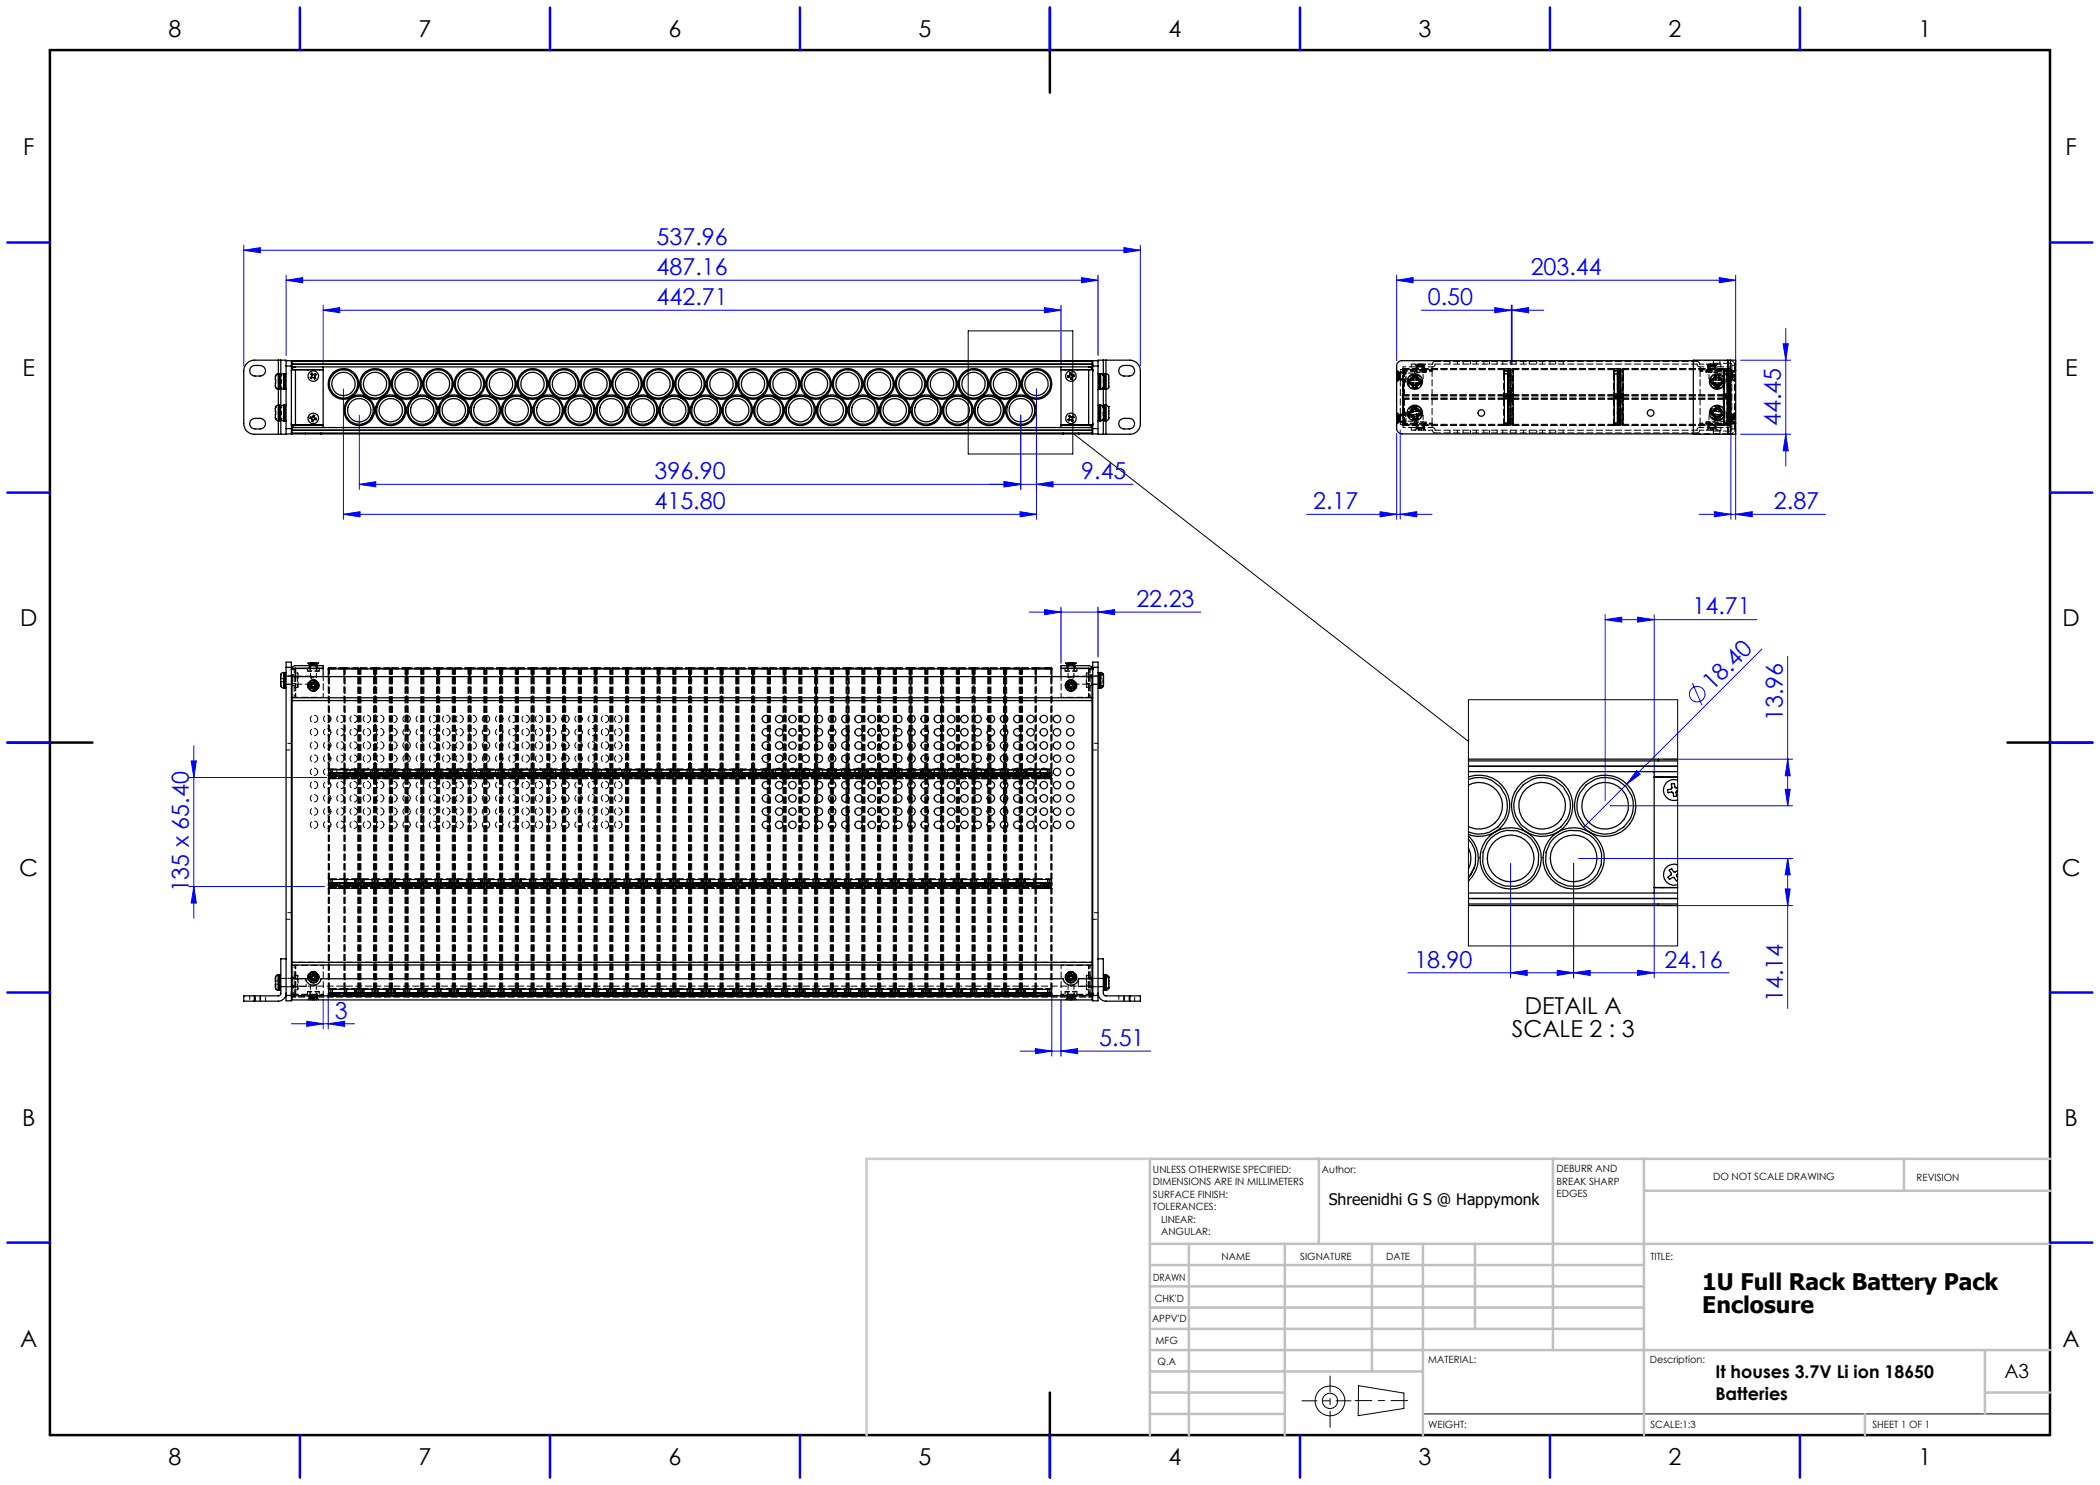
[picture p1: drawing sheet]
<svg xmlns="http://www.w3.org/2000/svg" width="420mm" height="297mm" viewBox="0 0 420 297" stroke-linecap="round" stroke-linejoin="round" font-family="sans-serif">
<defs><g id="words">
<g font-size="4.7">
<text x="33.7" y="7.4">8</text>
<text x="83.7" y="7.4">7</text>
<text x="133.7" y="7.4">6</text>
<text x="183.7" y="7.4">5</text>
<text x="233.7" y="7.4">4</text>
<text x="283.7" y="7.4">3</text>
<text x="333.7" y="7.4">2</text>
<text x="383.7" y="7.4">1</text>
<text x="4.6" y="30.9">F</text>
<text x="413.1" y="30.9">F</text>
<text x="4.5" y="75.2">E</text>
<text x="413" y="75.2">E</text>
<text x="4" y="125.2">D</text>
<text x="412.5" y="125.2">D</text>
<text x="3.9" y="175.2">C</text>
<text x="412.4" y="175.2">C</text>
<text x="305" y="202.9">DETAIL A</text>
<text x="302.4" y="207.4">SCALE 2 : 3</text>
<text x="4.4" y="225.2">B</text>
<text x="412.9" y="225.2">B</text>
<text x="4" y="269.4">A</text>
<text x="412.5" y="269.4">A</text>
<text x="33.7" y="292.9">8</text>
<text x="83.7" y="292.9">7</text>
<text x="133.7" y="292.9">6</text>
<text x="183.7" y="292.9">5</text>
<text x="233.7" y="292.9">4</text>
<text x="283.7" y="292.9">3</text>
<text x="333.7" y="292.9">2</text>
<text x="383.7" y="292.9">1</text>
</g>
<g font-size="4.7" fill="#00f">
<text x="131.3" y="49">537.96</text>
<text x="131.3" y="55">487.16</text>
<text x="306.1" y="55">203.44</text>
<text x="131.3" y="61">442.71</text>
<text x="285.6" y="61">0.50</text>
<text x="356.1" y="85.2" transform="rotate(-90 356.1 85.2)">44.45</text>
<text x="130.9" y="95.8">396.90</text>
<text x="216.3" y="95.8">9.45</text>
<text x="130.9" y="101.8">415.80</text>
<text x="262.6" y="101.8">2.17</text>
<text x="354.8" y="101.8">2.87</text>
<text x="227.3" y="121.4">22.23</text>
<text x="338.5" y="122.9">14.71</text>
<text x="342.5" y="138.2" transform="rotate(-45 342.5 138.2)">18.40</text>
<text x="356.5" y="144.2" transform="rotate(-90 356.5 144.2)">13.96</text>
<text x="37.8" y="178.5" transform="rotate(-90 37.8 178.5)">135 x 65.40</text>
<text x="282.9" y="193.5">18.90</text>
<text x="332.9" y="193.5">24.16</text>
<text x="67" y="203.7">3</text>
<text x="356.5" y="200.4" transform="rotate(-90 356.5 200.4)">14.14</text>
<text x="219.9" y="209.2">5.51</text>
</g>
<g font-size="4.6">
<text x="340.5" y="258.1">1U Full Rack Battery Pack</text>
<text x="340.5" y="262.6">Enclosure</text>
</g>
<text font-size="3.9" x="400.9" y="275.5">A3</text>
<g font-size="3.5">
<text x="343.1" y="275.5">It houses 3.7V Li ion 18650</text>
<text x="343.1" y="280">Batteries</text>
</g>
<text font-size="3.2" x="265.7" y="241.1">Shreenidhi G S @ Happymonk</text>
<g font-size="2">
<text x="230.6" y="234.6">UNLESS OTHERWISE SPECIFIED:</text>
<text x="230.6" y="237.1">DIMENSIONS ARE IN MILLIMETERS</text>
<text x="230.6" y="239.6">SURFACE FINISH:</text>
<text x="264.4" y="234.6">Author:</text>
<text x="311.3" y="234.5">DEBURR AND</text>
<text x="311.3" y="237">BREAK SHARP</text>
<text x="311.3" y="239.5">EDGES</text>
<text x="342.6" y="236">DO NOT SCALE DRAWING</text>
<text x="383.3" y="236.2">REVISION</text>
<text x="230.6" y="242.1">TOLERANCES:</text>
<text x="232.2" y="244.6">LINEAR:</text>
<text x="232.2" y="247.1">ANGULAR:</text>
<text x="244.3" y="252">NAME</text>
<text x="260" y="251.9">SIGNATURE</text>
<text x="277.2" y="251.9">DATE</text>
<text x="330.1" y="251.9">TITLE:</text>
<text x="230.6" y="256.1">DRAWN</text>
<text x="230.9" y="260.3">CHK'D</text>
<text x="230.4" y="264.4">APPV'D</text>
<text x="231.1" y="268.8">MFG</text>
<text x="231.5" y="273">Q.A</text>
<text x="285.6" y="272.5">MATERIAL:</text>
<text x="330" y="272.5">Description:</text>
<text x="285.6" y="285.5">WEIGHT:</text>
<text x="330.1" y="285.6">SCALE:1:3</text>
<text x="374.5" y="285.6">SHEET 1 OF 1</text>
</g>
</g></defs>
<g fill="none" stroke="#00f" stroke-width=".2">
<path d="M48.8 50.1l3.3-.6v1zM48.8 49v24.2M48.8 50.1h179.3M57.2 56.1l3.3-.6v1zM57.2 55v16.1M57.2 56.1h162.4M216.3 55.5l3.3 .6-3.3 .4zM219.6 55v16.1M224.8 49.5l3.3 .6-3.3 .4zM228.1 49v24.2M279.3 56.1l3.3-.6v1zM279.3 56.1h67.8"/>
<path d="M279.3 55v17.2M343.9 55.5l3.2 .6-3.2 .4zM347.1 55v18.2M64.6 62.1l3.3-.6v1zM64.6 61v11.9M64.6 62.1h147.6M68.7 77.8v26.1M207.3 77.8v26.1M208.9 61.5l3.3 .6-3.3 .4zM212.2 61v11.9M284.3 62.1h24.5M298.9 61.5l3.4 .6-3.4 .4z"/>
<path d="M302.3 61v12M302.4 62.1l3.3-.6v1zM302.4 61v12M348.1 72h10M356.6 68.8h1l-.4 3.2zM357.2 65.7v27.5M71.9 96.9l3.2-.6v1.1zM71.9 83v14.9M200.8 96.3l3.4 .6-3.4 .5zM204.2 83v14.9M207.3 96.9l3.3-.6v1.1zM226.6 96.9h-154.7"/>
<path d="M279.3 86.7v17.2M280 86v17.9M346.2 85.4v18.5M347.1 85.8v18.1M348.1 86.9h10M357.2 86.9l.4 3.3h-1zM68.7 102.9l3.3-.6v1.1zM68.7 102.9h138.6M204 102.3l3.3 .6-3.3 .5zM261.3 102.9h25.1M276 102.3l3.3 .6-3.3 .5zM280 102.9l3.4-.6v1.1z"/>
<path d="M339.8 102.9h25.3M342.9 102.3l3.3 .6-3.3 .5zM347.1 102.9l3.3-.6v1.1zM205.8 122.4h34.4M208.9 121.9l3.3 .5-3.3 .5zM212.2 121.4v11.3M219.6 122.4l3.3-.5v1zM219.6 121.4v10M321 123.9l3.3-.5v1zM321 122.9v37.3M321 123.9h30.4M327.5 123.4l3.3 .5-3.3 .5z"/>
<path d="M330.8 122.9v31.5M338.5 136.6l1.9 4.4M352.4 129.8l-27 27M357.5 131.3v29.8M37.7 155.5h27.7M38.2 152.2h1.1l-.5 3.3zM38.8 149.2v34.5M325.4 156.8l-8.7 8.7M327.3 154.1l.7 .7-2.6 2zM332.7 151.8h25.8M357 157.9h1l-.5 3.2zM357.5 151.8l.5 3.3h-1z"/>
<path d="M37.7 177.3h27.2M38.8 177.3l.5 3.3h-1.1zM302.1 172.7v22.9M314.7 172.7v22.9M315.7 171.7h42.8M322 161.1h36.5M330.8 178.5v17.1M357 177.8h1l-.5 3.3zM357.5 171.7l.5 3.3h-1zM357.5 171.7v30M64.6 199.9v5.9M65.7 198.7v7.1"/>
<path d="M210.4 198.7v12.5M212.2 199.9v11.3M281.6 194.6h64.2M302.1 194.6l3.3-.5v1zM311.4 194.1l3.3 .5-3.3 .5zM314.7 194.6l3.3-.5v1zM327.5 194.1l3.3 .5-3.3 .5zM332.7 181.1h25.8M58.3 204.7h12.6M61.3 204.3l3.3 .4-3.3 .6zM65.7 204.7l3.2-.4v1zM204 210.2h26.2"/>
<path d="M207.1 209.7l3.3 .5-3.3 .5zM212.2 210.2l3.3-.5v1z"/>
<circle cx="339.4" cy="138.8" r="1.56"/>
</g>
<g fill="none" stroke="#000" stroke-width=".2">
<path d="M193.6 66.2h21v24.6h-21zM214.6 86.6l79.1 61.7M271.7 277.1l9.1 1.5v3.1l-9.2 1.4zM284.6 282.8h125.4"/>
<circle cx="266" cy="280.2" r="1.52"/>
<circle cx="266" cy="280.2" r="2.97"/>
</g>
<path d="M266 275.2v10.3" fill="none" stroke="#000" stroke-width=".2" stroke-dasharray="15.2 1.3 1.3 1.3" stroke-dashoffset="12"/>
<path d="M260.4 280.2h9.8" fill="none" stroke="#000" stroke-width=".2" stroke-dasharray="15.2 1.3 1.3 1.3" stroke-dashoffset="12.2"/>
<path d="M271 280.1h10.5" fill="none" stroke="#000" stroke-width=".2" stroke-dasharray="15.2 1.3 1.3 1.3" stroke-dashoffset="11.9"/>
<path d="M10 10h400v277h-400zM210 1.5v17M1.5 148.5h17M401.5 148.5h17M210 278.5v17" fill="none" stroke="#000" stroke-width=".5"/>
<g fill="none" stroke="#c0c0c0" stroke-width=".5">
<path d="M263.8 231.8v17M310.6 231.8v38.2M328.8 231.8v55.2M328.8 238.2h81.2M380.8 231.8v6.4M410 231.8h-180v55.2M230 248.8h180M230 257.3h98.8M230 253h98.8M237.8 248.8v38.2M257 248.8v38.2M274.4 248.8v25.5"/>
<path d="M284.6 248.8v38.2M295 248.8v17M230 265.8h98.8M230 261.5h98.8M230 278.5h27M230 274.3h54.6M230 270h180M397 278.5h13M397 270v12.8M230 282.8h27M373 282.8v4.2"/>
</g>
<path d="M230 231.8h-56.7v55.2" fill="none" stroke="#c3c8d2" stroke-width=".5"/>
<g fill="none" stroke="#00f" stroke-width=".5">
<path d="M60 1.5v8.5M110 1.5v8.5M160 1.5v8.5M210 1.5v8.5M260 1.5v8.5M310 1.5v8.5M360 1.5v8.5M1.5 48.5h8.5M410 48.5h8.5M1.5 98.5h8.5M410 98.5h8.5M1.5 148.5h8.5"/>
<path d="M410 148.5h8.5M1.5 198.5h8.5M410 198.5h8.5M1.5 248.5h8.5M410 248.5h8.5M60 287v8.5M110 287v8.5M160 287v8.5M210 287v8.5M260 287v8.5M310 287v8.5M360 287v8.5"/>
</g>
<g fill="#00f">
<path d="M327.3 154.1l.7 .7-2.6 2z"/>
<path d="M216.3 55.5l3.3 .6-3.3 .4zM57.2 56.1l3.3-.6v1zM200.8 96.3l3.4 .6-3.4 .5zM71.9 96.9l3.2-.6v1.1zM280 102.9l3.4-.6v1.1zM276 102.3l3.3 .6-3.3 .5z"/>
<path d="M64.6 62.1l3.3-.6v1zM208.9 61.5l3.3 .6-3.3 .4zM48.8 50.1l3.3-.6v1zM224.8 49.5l3.3 .6-3.3 .4zM200.8 96.3l3.4 .6-3.4 .5zM207.3 96.9l3.3-.6v1.1zM279.3 56.1l3.3-.6v1zM343.9 55.5l3.2 .6-3.2 .4zM298.9 61.5l3.4 .6-3.4 .4zM302.4 62.1l3.3-.6v1zM342.9 102.3l3.3 .6-3.3 .5zM347.1 102.9l3.3-.6v1.1zM207.1 209.7l3.3 .5-3.3 .5zM212.2 210.2l3.3-.5v1zM321 123.9l3.3-.5v1zM327.5 123.4l3.3 .5-3.3 .5zM314.7 194.6l3.3-.5v1zM327.5 194.1l3.3 .5-3.3 .5zM302.1 194.6l3.3-.5v1zM311.4 194.1l3.3 .5-3.3 .5z"/>
<path d="M61.3 204.3l3.3 .4-3.3 .6zM65.7 204.7l3.2-.4v1z"/>
<path d="M357 157.9h1l-.5 3.2zM357.5 151.8l.5 3.3h-1z"/>
<path d="M38.8 177.3l.5 3.3h-1.1zM38.2 152.2h1.1l-.5 3.3z"/>
<path d="M357.5 171.7l.5 3.3h-1zM357 177.8h1l-.5 3.3z"/>
<path d="M356.6 68.8h1l-.4 3.2zM357.2 86.9l.4 3.3h-1z"/>
<path d="M68.7 102.9l3.3-.6v1.1zM204 102.3l3.3 .6-3.3 .5z"/>
<path d="M208.9 121.9l3.3 .5-3.3 .5zM219.6 122.4l3.3-.5v1z"/>
</g>
<g fill="none" stroke="#000" stroke-width=".25">
<path d="M50.3 73.3a2.16 2.16 0 0 1 2.7 .3 1.06 1.06 0 0 1-1 1.6h-1a1.05 1.05 0 0 1-1-.7 1.05 1.05 0 0 1 .3-1.2zM55.1 77.5l.2 .2 .4 .2M55.1 75.1v2.4M55.1 75.1h.1M55.1 77.5h.1M55.7 74.8l-.4 .1-.2 .2M55.7 72h.5M55.7 72h-4.8a2.17 2.17 0 0 0-2.1 2.2v10.5a2.11 2.11 0 0 0 2.1 2.2h4.8M55.7 74.8v3.1M55.7 74.8h.1M55.7 77.9h.1M55.7 72v2.8"/>
<path d="M55.7 77.9v3.1M55.7 74.8l.2 .2M55.9 77.6l-.2 .3M56.1 76l.1 1.5M56.2 77.5l.2 .2 .3 .2M56.2 75.1l-.1 .9M56.2 74.8h-.3v3.1h.3M56.2 75.1h.1M56.2 77.5h.1M56.2 72h1v.1M56.2 72v3.1M56.2 76v.5"/>
<path d="M56.2 77.5v3.9M56.7 74.8l-.3 .1-.2 .2M56.7 74.8v3.1M56.7 74.8h.1M56.7 77.9h.1M56.8 74.8l.2 .2M56.8 74.8v3.1M57 77.6l-.2 .3M57.2 74.8h-.2v3.1h.2M57.2 72.1h1.1v1.1M57.2 72.1v1.1M57.2 73.2h1.1"/>
<path d="M57.2 73.2v12.5M58.3 73.2v12.5M58.3 73.9v.3M58.3 73.9h.8v11.1h-.8M58.3 73.9h6.3M58.4 72.8h.1M58.4 72.3v.5M58.4 72.8v1M58.4 73.4h160M58.4 72.8h160M58.4 72.3h160M59.1 73.4l-.6 .2-.2 .3"/>
<path d="M61.1 72.1h3.1M61.1 72.1v.2M61.1 72.1h-2.7v.2M61.5 73.9h.1M62.4 74.6l.3 .4 .4-.3 .2 .2-.4 .3 .2 .4-.2 .2-.2-.3-.5 .2-.1-.2 .3-.3-.2-.4zM63.9 73.9h.1M64.2 72.1h148.4M64.2 72.1v.2M64.6 73.4v12.1M72.8 79.4l.9 .5M79.1 79.4l.9 .5M85.4 79.4l.9 .5"/>
<path d="M91.7 79.4l.9 .5M129.5 79.4l.9 .5M135.8 79.4l.9 .5M142.1 79.4l1 .5M154.7 79.4l.9 .5M186.2 79.4l.9 .5M192.5 79.4l.9 .5M212.2 73.9h6.3M212.2 73.4v12.1M212.6 72.1h3.2M212.6 72.1v.2M213 73.9h.1"/>
<path d="M213.9 74.6h.3l.2 .4h.4v.2l-.4 .2 .1 .4-.3 .1-.2-.5-.4 .1-.1-.3 .5-.2zM215.4 73.9h.1M215.8 72.1h2.6v.2M215.8 72.1v.2M217.7 73.4l.5 .2 .3 .3M218.4 72.8h.1M218.4 72.3v.5M218.4 72.8v1M218.5 73.9v.3M218.5 73.9h-.8v11.1h.8M218.5 73.2h1.1M218.5 73.2v12.5"/>
<path d="M219.6 74.8h.3v3.1h-.3M219.6 72.1v1.1M219.6 72.1h-1.1v1.1M219.6 73.2v12.5M219.9 77.6l.2 .3M220.1 74.8l-.2 .2M220.1 74.8v3.1M220.1 74.8h.1M220.1 77.9h.1M220.1 74.8l.6 .3M220.7 75.1v2.4l-.6 .4M220.7 74.8h.2v3.1h-.2"/>
<path d="M220.7 72h.5M220.7 72v3.1M220.7 77.5v4M220.7 72h-1.1v.1M220.9 77.6l.2 .3M221.1 74.8l-.2 .2M221.1 74.8v3.1M221.1 74.8h.1M221.1 77.9h.1M221.2 74.8l.5 .3v2.4M221.2 72h4.8a2.11 2.11 0 0 1 2.1 2.2v10.5a2.05 2.05 0 0 1-2.1 2.2h-4.8M221.2 74.8v3.1"/>
<path d="M221.2 72v2.8M221.2 77.9v3.1M221.7 77.5l-.5 .4M221.8 77.3l-.1 .2M224.1 73.3a2.16 2.16 0 0 1 2.7 .3 1.06 1.06 0 0 1-1 1.6h-1a1.05 1.05 0 0 1-1-.7 1.05 1.05 0 0 1 .3-1.2zM282 76.5l.6 .7M282 75.9h-.2v.6h.2M282 76.5l1.8 .2M282 75.9l.7 .1M282.6 77.2a.34 .34 0 0 0 .2 .3 .34 .34 0 0 0 .3 0l.1-.3M282.6 76.6v.6M282.7 75.4l-.7 .5"/>
<path d="M282.7 75.4v-.3h.2a.31 .31 0 0 1 .3 0 .31 .31 0 0 1 .1 .3M282.7 75.4v.6M282.7 76h.6M283.2 76.6v.6M283.3 76h.6M283.3 75.4l.6 .6M283.3 75.4v.6M283.8 76.7l-.6 .5M283.9 76l.2 .1v.6h-.3M338.7 72.1h-58.3a1.09 1.09 0 0 0-1.1 1.1v12.5a1.09 1.09 0 0 0 1.1 1.1h58.3M342.5 76.5l.6 .7M342.5 76.5l1.2 .1"/>
<path d="M342.5 75.9h-.2v.6h.2M342.5 75.9l1.2 .1M343.1 77.2a.34 .34 0 0 0 .1 .3 .34 .34 0 0 0 .4 0l.1-.3M343.1 76.6v.6M343.2 75.4l-.7 .5M343.2 75.4v-.3h.1a.31 .31 0 0 1 .4 0 .31 .31 0 0 1 .1 .3M343.2 75.4l-.1 .6M343.7 76.6v.6M343.7 76.6l.6 .1M343.7 76h.6M343.8 75.4l.5 .6M343.8 75.4l-.1 .6"/>
<path d="M344.3 76.7l-.6 .5M344.3 76l.3 .1v.6h-.3M345.6 72h.5M345.6 72h-6.9v14.9h6.9M345.6 72v14.9M346.1 72v2.2M346.1 72h1v2.2M346.1 74.2h1M346.1 74.2v10.5M347.1 74.2v10.5M50.3 83.9a2.16 2.16 0 0 1 2.7 .3 1.06 1.06 0 0 1-1 1.6h-1a1.05 1.05 0 0 1-1-.7 1.05 1.05 0 0 1 .3-1.2zM55.1 83.7l.3 .4 .3 .1"/>
<path d="M55.1 81.5v2.2M55.1 83.7h.1M55.1 81.5h.1M55.7 81l-.4 .1-.2 .4M55.7 86.9h.5M55.7 81v3.2M55.7 84.2h.1M55.7 81h.1M55.7 84.2v2.7M55.7 81l.2 .2M55.9 84l-.2 .2M56.2 83.7l.1 .3 .4 .2"/>
<path d="M56.2 81.5v2.2M56.2 81h-.3v3.2h.3M56.2 81.5h.1M56.2 83.7h.1M56.2 82.3v.6M56.2 83.8v3.1M56.7 81l-.3 .1-.2 .4M56.7 81v3.2M56.7 84.2h.1M56.7 81h.1M56.8 81l.2 .2M56.8 81v3.2"/>
<path d="M57 84l-.2 .2M57.2 81h-.2v3.2h.2M57.2 85.7v1.1M57.2 85.7h1.1M57.2 86.8l-1 .1M58.3 84.7v.3M58.3 85.7v1.1h-1.1M58.3 85l.2 .3 .6 .2M58.3 85h6.3M58.4 86.1v.5M58.4 85.2v.9M58.4 86.6v.2h2.7"/>
<path d="M58.4 85.5h160M58.4 86h160M58.4 86.6h160M61.1 86.8h3.1M61.1 86.6v.2M61.5 85h.1M62.1 83.4l.4 .1 .2-.5 .2 .1v.4l.4 .2v.3l-.5-.1-.1 .4h-.3v-.5l-.4-.1zM63.9 85h.1M64.2 86.8h148.4M64.2 86.6v.2M74.5 83a2.79 2.79 0 0 1-2 1.8M80.8 83a2.79 2.79 0 0 1-2 1.8"/>
<path d="M87.1 83a2.84 2.84 0 0 1-2 1.8M93.4 83a2.79 2.79 0 0 1-2 1.8M131.2 83a2.96 2.96 0 0 1-2 1.8M137.5 83a2.79 2.79 0 0 1-2 1.8M143.8 83a2.79 2.79 0 0 1-2 1.8M156.4 83a2.79 2.79 0 0 1-2 1.8M187.9 83a2.79 2.79 0 0 1-2 1.8M194.2 83a2.84 2.84 0 0 1-2 1.8M212.2 85h6.3M212.6 86.8h3.2M212.6 86.6v.2M213 85h.1"/>
<path d="M213.7 83.3l.3-.2 .3 .3 .3-.2 .2 .2-.3 .4 .2 .3-.3 .2-.3-.4-.4 .3-.1-.3 .3-.4zM215.4 85h.1M215.8 86.6v.2M218.4 86.1v.5M218.4 86.6v.2h-2.6M218.4 85.2v.9M218.5 85a.76 .76 0 0 1-.8 .5M218.5 84.7v.3M218.5 85.7v1.1h1.1M218.5 85.7h1.1M219.6 85.7v1.1M219.6 81h.3"/>
<path d="M219.6 86.8l1.1 .1M219.9 84l.2 .2M219.9 81.1v3.1h-.3M219.9 81v.1M220.1 81l-.2 .2M220.1 81.1v3.1M220.1 84.2h.1M220.1 81h.1M220.1 81v.1M220.1 81l.6 .3M220.1 81v3.2M220.7 83.8l-.6 .4"/>
<path d="M220.7 81.3v2.6M220.7 81.3v.4M220.7 81h.2v3.2h-.2M220.7 86.9h.5M220.7 83.7v3.2M220.9 84l.2 .2M221.1 81l-.2 .2M221.1 81v3.2M221.1 84.2h.1M221.1 81h.1M221.2 81l.5 .3M221.2 81v3.2"/>
<path d="M221.2 84.2v2.7M221.7 81.3v2.6l-.5 .3M221.7 81.3h.1M221.8 83.5l-.1 .3M221.8 82.3h.1M224.1 83.9a2.16 2.16 0 0 1 2.7 .3 1.06 1.06 0 0 1-1 1.6h-1a1.05 1.05 0 0 1-1-.7 1.05 1.05 0 0 1 .3-1.2zM282 82.5h-.2l.1 .6h.2M282.1 83.1l.3 .3 .5 .2M282.5 81.8l-.3 .3-.2 .4M282.5 81.8l.1 .6M282.6 82.4l-.6 .1M282.7 83l.2 .6"/>
<path d="M283.1 81.6l.4 .2 .3 .3M283.1 81.6a.34 .34 0 0 0-.3-.3 .34 .34 0 0 0-.3 .2v.3M283.1 81.6l.1 .6M283.2 82.2l-.6 .2M283.3 82.8l.2 .6M283.5 83.4v.3l-.3 .1-.3 .1v-.3M283.8 82.1l-.6 .1M283.8 82.1h.2l.2 .6h-.3M283.9 82.7l-.1 .4-.3 .3M283.9 82.7l-1.8 .4M342.5 82.8l.2 .4 .3 .3M342.5 82.8l.6 .1"/>
<path d="M342.6 82.2l.6 .1M342.6 82.2l-.3-.1v.6l.2 .1M343 83.5a.33 .33 0 0 0 .1 .3 .33 .33 0 0 0 .4 .1l.1-.4M343.1 82.9l-.1 .6M343.1 82.9h.6M343.2 82.3h.6M343.3 81.6l-.4 .2-.3 .4M343.3 81.6a.32 .32 0 0 1 .2-.3 .32 .32 0 0 1 .4 .1v.3M343.3 81.6l-.1 .7M343.7 82.9l.6 .1M343.7 82.9l-.1 .6M343.8 82.3l.6 .1"/>
<path d="M343.9 81.7l.5 .7M343.9 81.7l-.1 .6M344.3 83l-.3 .4-.4 .1M344.4 82.4l.2 .1-.1 .6-.2-.1M345.6 86.9h.5M346.1 84.7v2.2M346.1 84.7h1M347.1 84.7v2.2h-1M56.1 136.3l.1 1 .5 .3M56.1 135.7h.1M56.1 136.3h.1M56.2 135.7v.6"/>
<path d="M56.2 134.8v.1M56.2 134.9l-.1 .8M56.7 134.5l-.4 .1-.1 .2M56.7 134.5v3.1M56.7 137.6h.1M56.7 134.5h.1M56.8 134.5l.2 .2M57 137.4l-.2 .2M57.2 134.5h-.2v3.1h.2M57.2 133.5v-1.1h1.1v1.1M57.2 133.5v65.6M57.2 133.5h1.1"/>
<path d="M58.3 139.5h.1M58.3 133.5v65.6M58.3 133.7v.2a.46 .46 0 0 1 .7-.2h.1M58.3 133.7l.3-.4 .4-.2h5.6v2.2M58.3 133.7h6.3M58.4 139.6v.5M58.4 139.6v-4.3h160v4.3M58.4 139.6h160M59.1 133.7v1.6M59.1 133.7h5.5M61.5 133.7h.1M62 136.9h.4l.1-.4h.3v.4h.5v.4h-.4l-.1 .5h-.3v-.5h-.5z"/>
<path d="M62.1 133.1l-.5-.5h2.1l-.4 .5M63.9 133.7h.1M65.7 133.8h3.1M65.7 133.8v1.5M65.9 133.5l-.2 .3M68.8 133.8h6.1M68.8 133.8v1.5M69 133.5l-.2 .3M74.7 133.5l.2 .3M74.9 133.8v1.5M74.9 133.8h.2M75.1 133.8h6.1"/>
<path d="M75.1 133.8v1.5M75.3 133.5l-.2 .3M81 133.5l.2 .3M81.2 133.8v1.5M81.2 133.8h.2M81.4 133.8h6.1M81.4 133.8v1.5M81.6 133.5l-.2 .3M87.3 133.5l.2 .3M87.5 133.8v1.5M87.5 133.8h.2M87.7 133.8h6.1"/>
<path d="M87.7 133.8v1.5M87.9 133.5l-.2 .3M93.6 133.5l.2 .3M93.8 133.8v1.5M93.8 133.8h.2M94 133.8h6.1M94 133.8v1.5M94.2 133.5l-.2 .3M99.9 133.5l.2 .3M100.1 133.8v1.5M100.1 133.8h.2M100.3 133.8h6.1"/>
<path d="M100.3 133.8v1.5M100.5 133.5l-.2 .3M106.2 133.5l.2 .3M106.4 133.8v1.5M106.4 133.8h.2M106.6 133.8h6.1M106.6 133.8v1.5M106.8 133.5l-.2 .3M112.5 133.5l.2 .3M112.7 133.8v1.5M112.7 133.8h.2M112.9 133.8h6.1"/>
<path d="M112.9 133.8v1.5M113.1 133.5l-.2 .3M118.8 133.5l.2 .3M119 133.8v1.5M119 133.8h.2M119.2 133.8h6.1M119.2 133.8v1.5M119.4 133.5l-.2 .3M125.1 133.5l.2 .3M125.3 133.8v1.5M125.3 133.8h.2M125.5 133.8h6.1"/>
<path d="M125.5 133.8v1.5M125.7 133.5l-.2 .3M131.4 133.5l.2 .3M131.6 133.8v1.5M131.6 133.8h.2M131.8 133.8h6.1M131.8 133.8v1.5M132 133.5l-.2 .3M137.7 133.5l.2 .3M137.9 133.8v1.5M137.9 133.8h.2M138.1 133.8h6.1"/>
<path d="M138.1 133.8v1.5M138.3 133.5l-.2 .3M144 133.5l.2 .3M144.2 133.8v1.5M144.2 133.8h.2M144.4 133.8h6.1M144.4 133.8v1.5M144.6 133.5l-.2 .3M150.3 133.5l.2 .3M150.5 133.8v1.5M150.5 133.8h.2M150.7 133.8h6.1"/>
<path d="M150.7 133.8v1.5M150.9 133.5l-.2 .3M156.6 133.5l.2 .3M156.8 133.8v1.5M156.8 133.8h.2M157 133.8h6.1M157 133.8v1.5M157.2 133.5l-.2 .3M162.9 133.5l.2 .3M163.1 133.8v1.5M163.1 133.8h.2M163.3 133.8h6.1"/>
<path d="M163.3 133.8v1.5M163.5 133.5l-.2 .3M169.2 133.5l.2 .3M169.4 133.8v1.5M169.4 133.8h.2M169.6 133.8h6.1M169.6 133.8v1.5M169.8 133.5l-.2 .3M175.5 133.5l.2 .3M175.7 133.8v1.5M175.7 133.8h.2M175.9 133.8h6.1"/>
<path d="M175.9 133.8v1.5M176.1 133.5l-.2 .3M181.8 133.5l.2 .3M182 133.8v1.5M182 133.8h.2M182.2 133.8h6.1M182.2 133.8v1.5M182.4 133.5l-.2 .3M188.1 133.5l.2 .3M188.3 133.8v1.5M188.3 133.8h.2M188.5 133.8h6.1"/>
<path d="M188.5 133.8v1.5M188.7 133.5l-.2 .3M194.4 133.5l.2 .3M194.6 133.8v1.5M194.6 133.8h.2M194.8 133.8h6.1M194.8 133.8v1.5M195 133.5l-.2 .3M200.7 133.5l.2 .3M200.9 133.8v1.5M200.9 133.8h.2M201.1 133.8h6.1"/>
<path d="M201.1 133.8v1.5M201.3 133.5l-.2 .3M207 133.5l.2 .3M207.2 133.8h3.2M207.2 133.8v1.5M209.2 133.5h.9M210.1 133.5l.3 .3M210.4 133.8v1.5M212.2 133.7h5.5M212.2 133.7h6.3M213 133.7h.1M213.5 136.9h.5v-.4h.3v.4h.5v.4h-.4l-.1 .5h-.3v-.5h-.5z"/>
<path d="M213.6 133.1l-.5-.5h2.1l-.4 .5M215.4 133.7h.1M217.7 133.7v1.6M218.4 139.5h.1M218.4 139.6v.5M218.5 133.7v.2a.41 .41 0 0 0-.6-.2h-.2M218.5 133.7a.76 .76 0 0 0-.8-.6h-5.5v2.2M218.5 133.5v-1.1h1.1v1.1M218.5 133.5v65.6M218.5 133.5h1.1M219.6 134.5h.3v3.1h-.3M219.6 133.5v65.6"/>
<path d="M219.9 137.4l.2 .2M220.1 134.5l-.2 .2M220.1 134.5v3.1M220.1 137.6h.1M220.1 134.5h.1M220.1 134.5l.4 .1 .2 .3M220.7 137.2l-.2 .3-.4 .1M220.7 134.9v.1M220.7 136.1v.5M220.7 134.9v.3M220.7 135.7h.1M220.7 136.4h.1"/>
<path d="M220.7 136.3h.1M220.7 135.2v1.4M220.7 136.6v.6M220.7 135.1v.1M220.7 137.2h.1M220.7 136.9v.3M58.4 140.1v52.4M58.4 140.1h160M152.5 154.6h1.4M152.6 153.9h1.2M152.8 153.8h.9M153 155.1h.5"/>
<path d="M153.1 154.7h.7M153.1 153.8v.9M153.1 154.7h-.6h1.4M155.2 154.7h1.3M155.4 153.8h.9M155.6 155.1h.4M157.8 154.7h1.4zM158 153.8h1M158.3 155.1h.4M159.1 154.6h.2M160.5 154.7h1.3zM160.7 153.8h.9"/>
<path d="M160.9 155.1h.4M163.1 154.2v.5h.2M163.1 143.5v.6M163.1 146.1v.7M163.1 148.8v.6M163.1 151.4v.7M163.1 156.7v.7M163.1 159.3v.7M163.3 154.7h1.1M163.3 143.2v1.2M163.3 145.9v1.1M163.3 148.5v1.1"/>
<path d="M163.3 151.2v1.1M163.3 154.7v.2M163.3 156.5v1.1M163.3 159.1v1.1M163.6 155.1h.4M164.3 153.8h-1v.9M165.7 154.6h1.4M165.8 153.9h1.2M165.9 153.8h1M166.2 155.1h.5M167 154.7h-1.2h1.3M168.4 154.7h1"/>
<path d="M168.6 153.8h.8M168.9 155.1h.4M169.4 154.7h.3M169.4 153.8v.9M169.4 153.8h.2v.9M169.4 143.1v1.4M169.4 145.8v1.3M169.4 148.4v1.4M169.4 151.1v1.3M169.4 153.7v.1M169.4 154.7v.3M169.4 156.3v1.4"/>
<path d="M169.4 159v1.3M169.4 154.7h.2M169.6 154.7h.1M169.6 143.3v1.1M169.6 145.9v1.1M169.6 148.6v1M169.6 151.2v1.1M169.6 154.7v.2M169.6 156.5v1.1M169.6 159.1v1.1M171 154.6h.7M171.1 153.9h.6"/>
<path d="M171.2 153.8h.8M171.5 155.1h.4M171.6 154.7h-.5h.9M172 153.8v.9M172 154.7h.4M172 153.8h.2M173.7 154.7h1.3M173.9 153.8h.9M174.2 155.1h.4M176.4 154.7h1.3zM176.5 153.8h1M176.8 155.1h.4"/>
<path d="M179 154.7h1.3h-1.3M179.2 153.8h.9M179.4 155.1h.4M181.6 154.7h.4M181.8 153.8h.2M182 154.7h.2M182 153.8v.9M182 143.1v1.4M182 145.8v1.3M182 148.4v1.4M182 151.1v1.3M182 153.7v.1"/>
<path d="M182 154.7v.4M182 156.3v1.4M182 159v1.4M182 153.8h.2M182.1 155.1h.1M182.2 155.1h.1M182.2 153.8v.9M182.2 153.8h.6M182.2 154.7h.8M182.2 155.1h.3M182.2 143v1.5M182.2 145.7v1.5"/>
<path d="M182.2 148.3v1.5M182.2 151v1.5M182.2 153.6v.2M182.2 154.7v.4M182.2 156.3v1.5M182.2 158.9v1.5M184.3 154.7h1.3h-1M184.3 154.6h1.4M184.3 154.7h.3M184.3 153.9h1.2M184.5 153.8h.1M184.6 153.8h.8"/>
<path d="M184.6 153.8v.9M184.7 155.1h.4M186.9 154.7h1.3M187.1 153.8h1M187.4 155.1h.4M188.3 143.6v.4M188.3 146.3v.3M188.3 148.9v.4M188.3 151.5v.4M188.3 156.8v.4M188.3 159.5v.4M189.6 154.7h1.3z"/>
<path d="M189.6 153.9h1.3M189.8 153.8h.9M190 155.1h.4M190.6 154.6h.4M190.9 154v.7M192.2 154.7h1.3zM192.4 153.8h1M192.7 155.1h.4M194.8 143.8h.1M194.8 146.4v.1M194.8 149.1h.1M194.8 151.7v.1"/>
<path d="M194.8 157v.1M194.8 159.7h.1M194.8 154.2v.4M194.9 154.7h1.3M195.1 153.8h.9M195.3 155.1h.4M197.4 154.6h1.5M197.5 154.7h1.3zM197.6 153.9h1.2M197.7 153.8h.9M197.9 155.1h.4M200.2 154.7h.7"/>
<path d="M200.3 153.8h.6M200.6 155.1h.3M200.8 154.7h.4M200.9 155.1h.1M200.9 153.8v.9M200.9 143v1.5M200.9 145.7v1.5M200.9 148.3v1.5M200.9 151v1.5M200.9 153.6v.2M200.9 154.7v.4M200.9 156.3v1.5"/>
<path d="M200.9 158.9v1.5M200.9 154.7h.2M200.9 153.8h.2M201.1 153.8v.9M201.1 154.7h.4M201.1 153.8h.2M201.1 143.1v1.4M201.1 145.7v1.4M201.1 148.4v1.4M201.1 151v1.4M201.1 153.7v.1M201.1 154.7v.4h-.2"/>
<path d="M201.1 156.3v1.4M201.1 159v1.4M202.7 154.6h1.5M202.8 154.7h1.3zM202.8 153.9h1.3M203 153.8h.9M203.3 155.1h.4M203.5 153.8v.9M205.5 154.7h1.3M205.6 153.8h1M205.9 155.1h.4M208.1 154.7h1.3"/>
<path d="M208.3 153.8h.9M208.6 155.1h.4M218.4 140.1v52.4M293.7 155.9a5.6 5.6 0 0 1 7.8 5.2 5.6 5.6 0 0 1-7.8 5.3M293.7 157a4.7 4.7 0 0 1 6.8 4.1 4.7 4.7 0 0 1-6.8 4.2M293.7 155.4a6.1 6.1 0 0 1 8.3 5.7 6.1 6.1 0 0 1-8.3 5.8M293.7 151.8h38M293.7 154.3h41.8M293.7 153.3h41.8M293.7 153.2h41.8M293.7 152.2h41.8M330.8 155.4h4.7"/>
<path d="M330.8 154.3v24.3M331.7 151.8h3.8M331.7 151.8v.4M332.4 155.4h.1M335.5 156.1a2.09 2.09 0 0 0-2.8 1.9 2.09 2.09 0 0 0 2.8 1.9M335.5 157.6h-.3l-.2-.1-.1-.8-.6 .1 .1 .9-.9 .3 .1 .5 .7-.1 .3 .1 .2 .8 .5-.1-.1-.8 .3-.2M163.1 162v.7M163.1 164.6v.7M163.3 161.7v1.2M163.3 164.4v1.1M169.4 161.6v1.4M169.4 164.3v1.3"/>
<path d="M169.6 161.8v1.1M169.6 164.4v1.1M182 161.6v1.4M182 164.3v1.4M182.2 161.6v1.5M182.2 164.2v1.5M188.3 162.1v.4M188.3 164.8v.4M194.8 162.3h.1M194.8 165h.1M200.9 161.6v1.5M200.9 164.2v1.5"/>
<path d="M201.1 161.6v1.4M201.1 164.2v1.5M293.7 167.8a5.6 5.6 0 0 1 0 7.7M293.7 169.6a4.6 4.6 0 0 1 0 4.1M293.7 167.2a6.1 6.1 0 0 1 0 9M293.7 178.6h41.8M293.7 179.7h41.8M294.9 173.6l-1.2 1.9M330.8 177.5h4.7M332.4 177.5h.1M335.5 173a2.09 2.09 0 0 0-2.8 2 2.09 2.09 0 0 0 2.8 1.9M335.5 174.1l-.6 .3-.6-.7-.5 .4 .5 .7-.7 .6 .3 .5 .9-.4 .5 .7 .2-.2"/>
<path d="M335.5 174.8l-.2 .2 .2 .5M50.9 199.2h-2.1v1h2.1M50.9 199.2v1M55.1 197.8l.3 .2 .3 .1M55.1 197.7v.1M55.7 195a.81 .81 0 0 0-.6 1.2v1.5M55.7 195v3.1M55.7 198.1h.1M55.7 195h.1M55.7 195l.2 .2M55.9 197.9l-.2 .2M56.2 195h-.3v3.1h.3"/>
<path d="M57.2 199.1v1.1h1.1v-1.1M57.2 198.6a1.57 1.57 0 0 1-1.5 1.6h-4.8M57.2 191.8h-1v6.8a.49 .49 0 0 1-.5 .6h-4.8M57.2 199.1h1.1M58.3 198.6v.3M58.3 193.1h.1M58.3 198.9h.1zM58.3 198.9l.1 .2M58.4 195.8h2.7a1.58 1.58 0 0 0 1.6 1.3 1.58 1.58 0 0 0 1.5-1.3h148.4a1.6 1.6 0 0 0 1.6 1.3 1.6 1.6 0 0 0 1.6-1.3h2.6M58.4 199.2v.8h160v-.8M58.4 192.5v.5M58.4 193v6.2"/>
<path d="M58.4 199.2h160M58.4 193h160M58.4 192.5h160M62.5 194.8h.3v.5h.5v.3l-.5 .1v.4h-.3l-.1-.5h-.4v-.3h.5zM213.5 195.3h.5v-.5h.3v.5h.5v.3h-.4l-.1 .5h-.3v-.4l-.5-.1zM218.4 193.1h.1M218.4 198.9h.1zM218.4 192.5v.5M218.4 193v6.2M218.5 198.9l-.1 .2M218.5 198.6v.3M218.5 199.1v1.1h1.1v-1.1"/>
<path d="M218.5 199.1h1.1M219.6 191.8h1.1v6.8a.49 .49 0 0 0 .5 .6h4.8M219.6 198.6a1.57 1.57 0 0 0 1.6 1.6h4.8M220.7 195h.2v3.1h-.2M220.9 197.9l.2 .2M221.1 195l-.2 .2M221.1 195v3.1M221.1 198.1h.1M221.1 195h.1M221.2 195h.2l.3 .4M221.2 195v3.1M221.7 197.7l-.2 .3-.3 .1"/>
<path d="M221.7 195.3l.1 .8M221.7 195.3v.1M221.7 197.6v.1M221.7 196.2h.1M221.7 196.3h.1M221.8 196.1l-.1 1.6M221.8 196.1l-.1 .3M221.8 197.4l-.1 .3M226 199.2h2.1v1h-2.1M226 199.2v1M293.7 181.1h38M293.7 180.8h41.8"/>
<path d="M331.7 181.1h3.8M331.7 180.8v.3"/>
<circle cx="62.7" cy="75.2" r="1.07"/>
<circle cx="68.7" cy="76.8" r="3.1"/>
<circle cx="68.7" cy="76.8" r="2.83"/>
<circle cx="68.7" cy="76.8" r="2.34"/>
<circle cx="75" cy="76.8" r="3.1"/>
<circle cx="75" cy="76.8" r="2.83"/>
<circle cx="75" cy="76.8" r="2.33"/>
<circle cx="81.3" cy="76.8" r="2.83"/>
<circle cx="81.3" cy="76.8" r="2.34"/>
<circle cx="81.3" cy="76.8" r="3.1"/>
<circle cx="87.6" cy="76.8" r="3.1"/>
<circle cx="87.6" cy="76.8" r="2.83"/>
<circle cx="87.6" cy="76.8" r="2.33"/>
<circle cx="93.9" cy="76.8" r="2.83"/>
<circle cx="93.9" cy="76.8" r="2.34"/>
<circle cx="93.9" cy="76.8" r="3.1"/>
<circle cx="100.2" cy="76.8" r="3.1"/>
<circle cx="100.2" cy="76.8" r="2.83"/>
<circle cx="100.2" cy="76.8" r="2.34"/>
<circle cx="106.5" cy="76.8" r="2.34"/>
<circle cx="106.5" cy="76.8" r="3.1"/>
<circle cx="106.5" cy="76.8" r="2.83"/>
<circle cx="112.8" cy="76.8" r="2.83"/>
<circle cx="112.8" cy="76.8" r="2.34"/>
<circle cx="112.8" cy="76.8" r="3.1"/>
<circle cx="119.1" cy="76.8" r="3.1"/>
<circle cx="119.1" cy="76.8" r="2.83"/>
<circle cx="119.1" cy="76.8" r="2.33"/>
<circle cx="125.4" cy="76.8" r="2.83"/>
<circle cx="125.4" cy="76.8" r="2.34"/>
<circle cx="125.4" cy="76.8" r="3.1"/>
<circle cx="131.7" cy="76.8" r="3.1"/>
<circle cx="131.7" cy="76.8" r="2.83"/>
<circle cx="131.7" cy="76.8" r="2.33"/>
<circle cx="138" cy="76.8" r="2.84"/>
<circle cx="138" cy="76.8" r="2.34"/>
<circle cx="138" cy="76.8" r="3.1"/>
<circle cx="144.3" cy="76.8" r="3.1"/>
<circle cx="144.3" cy="76.8" r="2.83"/>
<circle cx="144.3" cy="76.8" r="2.34"/>
<circle cx="150.6" cy="76.8" r="3.1"/>
<circle cx="150.6" cy="76.8" r="2.83"/>
<circle cx="150.6" cy="76.8" r="2.33"/>
<circle cx="156.9" cy="76.8" r="2.83"/>
<circle cx="156.9" cy="76.8" r="2.34"/>
<circle cx="156.9" cy="76.8" r="3.1"/>
<circle cx="163.2" cy="76.8" r="3.1"/>
<circle cx="163.2" cy="76.8" r="2.83"/>
<circle cx="163.2" cy="76.8" r="2.33"/>
<circle cx="169.5" cy="76.8" r="2.83"/>
<circle cx="169.5" cy="76.8" r="2.34"/>
<circle cx="169.5" cy="76.8" r="3.1"/>
<circle cx="175.8" cy="76.8" r="3.1"/>
<circle cx="175.8" cy="76.8" r="2.83"/>
<circle cx="175.8" cy="76.8" r="2.34"/>
<circle cx="182.1" cy="76.8" r="2.34"/>
<circle cx="182.1" cy="76.8" r="3.1"/>
<circle cx="182.1" cy="76.8" r="2.83"/>
<circle cx="188.4" cy="76.8" r="2.83"/>
<circle cx="188.4" cy="76.8" r="2.34"/>
<circle cx="188.4" cy="76.8" r="3.1"/>
<circle cx="194.7" cy="76.8" r="3.1"/>
<circle cx="194.7" cy="76.8" r="2.83"/>
<circle cx="194.7" cy="76.8" r="2.33"/>
<circle cx="201" cy="76.8" r="2.83"/>
<circle cx="201" cy="76.8" r="2.34"/>
<circle cx="201" cy="76.8" r="3.1"/>
<circle cx="207.3" cy="76.8" r="3.1"/>
<circle cx="207.3" cy="76.8" r="2.83"/>
<circle cx="207.3" cy="76.8" r="2.33"/>
<circle cx="214.2" cy="75.2" r="1.06"/>
<circle cx="283" cy="76.3" r="1.55"/>
<circle cx="343.4" cy="76.3" r="1.56"/>
<circle cx="62.7" cy="83.7" r="1.05"/>
<circle cx="71.8" cy="82.1" r="2.83"/>
<circle cx="71.8" cy="82" r="2.33"/>
<circle cx="71.9" cy="82" r="3.1"/>
<circle cx="78.1" cy="82" r="2.83"/>
<circle cx="78.2" cy="82" r="2.33"/>
<circle cx="78.2" cy="82" r="3.1"/>
<circle cx="84.4" cy="82" r="2.34"/>
<circle cx="84.4" cy="82" r="3.1"/>
<circle cx="84.5" cy="82" r="2.83"/>
<circle cx="90.7" cy="82" r="2.83"/>
<circle cx="90.8" cy="82" r="2.33"/>
<circle cx="90.8" cy="82" r="3.1"/>
<circle cx="97" cy="82" r="3.1"/>
<circle cx="97.1" cy="82" r="2.32"/>
<circle cx="97.1" cy="82" r="2.83"/>
<circle cx="103.3" cy="82.1" r="2.83"/>
<circle cx="103.3" cy="82" r="2.33"/>
<circle cx="103.4" cy="82" r="3.1"/>
<circle cx="109.6" cy="82" r="3.1"/>
<circle cx="109.7" cy="82" r="2.32"/>
<circle cx="109.7" cy="82" r="2.83"/>
<circle cx="115.9" cy="82" r="2.34"/>
<circle cx="115.9" cy="82" r="2.84"/>
<circle cx="116" cy="82" r="3.1"/>
<circle cx="122.2" cy="82" r="2.83"/>
<circle cx="122.3" cy="82" r="2.33"/>
<circle cx="122.3" cy="82" r="3.1"/>
<circle cx="128.5" cy="82" r="2.34"/>
<circle cx="128.5" cy="82" r="3.1"/>
<circle cx="128.6" cy="82" r="2.83"/>
<circle cx="134.8" cy="82.1" r="2.83"/>
<circle cx="134.8" cy="82" r="2.33"/>
<circle cx="134.9" cy="82" r="3.1"/>
<circle cx="141.1" cy="82" r="3.1"/>
<circle cx="141.2" cy="82" r="2.32"/>
<circle cx="141.2" cy="82" r="2.83"/>
<circle cx="147.4" cy="82.1" r="2.83"/>
<circle cx="147.4" cy="82" r="2.33"/>
<circle cx="147.5" cy="82" r="3.1"/>
<circle cx="153.7" cy="82" r="2.32"/>
<circle cx="153.7" cy="82" r="2.83"/>
<circle cx="153.8" cy="82" r="3.1"/>
<circle cx="160" cy="82" r="2.34"/>
<circle cx="160" cy="82" r="3.1"/>
<circle cx="160.1" cy="82" r="2.83"/>
<circle cx="166.3" cy="82" r="2.83"/>
<circle cx="166.4" cy="82" r="2.33"/>
<circle cx="166.4" cy="82" r="3.1"/>
<circle cx="172.6" cy="82" r="3.1"/>
<circle cx="172.7" cy="82" r="2.32"/>
<circle cx="172.7" cy="82" r="2.83"/>
<circle cx="178.9" cy="82.1" r="2.83"/>
<circle cx="178.9" cy="82" r="2.33"/>
<circle cx="179" cy="82" r="3.1"/>
<circle cx="185.2" cy="82" r="3.1"/>
<circle cx="185.3" cy="82" r="2.32"/>
<circle cx="185.3" cy="82" r="2.83"/>
<circle cx="191.5" cy="82" r="2.34"/>
<circle cx="191.5" cy="82" r="2.84"/>
<circle cx="191.6" cy="82" r="3.1"/>
<circle cx="197.8" cy="82" r="2.83"/>
<circle cx="197.9" cy="82" r="2.33"/>
<circle cx="197.9" cy="82" r="3.1"/>
<circle cx="204.1" cy="82" r="2.34"/>
<circle cx="204.1" cy="82" r="3.1"/>
<circle cx="204.2" cy="82" r="2.83"/>
<circle cx="214.2" cy="83.7" r="1.05"/>
<circle cx="283" cy="82.6" r="1.56"/>
<circle cx="296.3" cy="82.6" r=".67"/>
<circle cx="330.1" cy="82.6" r=".67"/>
<circle cx="343.4" cy="82.6" r="1.55"/>
<circle cx="62.7" cy="137.1" r="1.06"/>
<circle cx="214.2" cy="137.1" r="1.06"/>
<circle cx="153.2" cy="143.8" r=".75"/>
<circle cx="153.2" cy="146.5" r=".75"/>
<circle cx="153.2" cy="149.1" r=".75"/>
<circle cx="153.2" cy="157" r=".75"/>
<circle cx="153.2" cy="154.4" r=".75"/>
<circle cx="153.2" cy="159.7" r=".75"/>
<circle cx="153.2" cy="151.7" r=".75"/>
<circle cx="155.8" cy="143.8" r=".75"/>
<circle cx="155.8" cy="146.5" r=".75"/>
<circle cx="155.8" cy="149.1" r=".75"/>
<circle cx="155.8" cy="157" r=".75"/>
<circle cx="155.8" cy="154.4" r=".75"/>
<circle cx="155.8" cy="151.7" r=".75"/>
<circle cx="155.8" cy="159.7" r=".75"/>
<circle cx="158.5" cy="143.8" r=".75"/>
<circle cx="158.5" cy="146.5" r=".75"/>
<circle cx="158.5" cy="149.1" r=".75"/>
<circle cx="158.5" cy="157" r=".75"/>
<circle cx="158.5" cy="154.4" r=".75"/>
<circle cx="158.5" cy="151.7" r=".75"/>
<circle cx="158.5" cy="159.7" r=".75"/>
<circle cx="161.1" cy="143.8" r=".75"/>
<circle cx="161.1" cy="149.1" r=".75"/>
<circle cx="161.1" cy="146.5" r=".75"/>
<circle cx="161.1" cy="157" r=".75"/>
<circle cx="161.1" cy="154.4" r=".75"/>
<circle cx="161.1" cy="159.7" r=".75"/>
<circle cx="161.1" cy="151.7" r=".75"/>
<circle cx="163.8" cy="143.8" r=".75"/>
<circle cx="163.8" cy="146.5" r=".75"/>
<circle cx="163.8" cy="149.1" r=".75"/>
<circle cx="163.8" cy="157" r=".75"/>
<circle cx="163.8" cy="154.4" r=".75"/>
<circle cx="163.8" cy="151.7" r=".75"/>
<circle cx="163.8" cy="159.7" r=".75"/>
<circle cx="166.4" cy="143.8" r=".75"/>
<circle cx="166.4" cy="149.1" r=".75"/>
<circle cx="166.4" cy="146.5" r=".75"/>
<circle cx="166.4" cy="157" r=".75"/>
<circle cx="166.4" cy="154.4" r=".75"/>
<circle cx="166.4" cy="159.7" r=".75"/>
<circle cx="166.4" cy="151.7" r=".75"/>
<circle cx="169.1" cy="143.8" r=".75"/>
<circle cx="169.1" cy="146.5" r=".75"/>
<circle cx="169.1" cy="149.1" r=".75"/>
<circle cx="169.1" cy="157" r=".75"/>
<circle cx="169.1" cy="154.4" r=".75"/>
<circle cx="169.1" cy="151.7" r=".75"/>
<circle cx="169.1" cy="159.7" r=".75"/>
<circle cx="171.7" cy="143.8" r=".75"/>
<circle cx="171.7" cy="149.1" r=".75"/>
<circle cx="171.7" cy="146.5" r=".75"/>
<circle cx="171.7" cy="157" r=".75"/>
<circle cx="171.7" cy="154.4" r=".75"/>
<circle cx="171.7" cy="151.7" r=".75"/>
<circle cx="171.7" cy="159.7" r=".75"/>
<circle cx="174.4" cy="143.8" r=".75"/>
<circle cx="174.4" cy="146.5" r=".75"/>
<circle cx="174.4" cy="149.1" r=".75"/>
<circle cx="174.4" cy="157" r=".75"/>
<circle cx="174.4" cy="154.4" r=".75"/>
<circle cx="174.4" cy="151.7" r=".75"/>
<circle cx="174.4" cy="159.7" r=".75"/>
<circle cx="177" cy="143.8" r=".75"/>
<circle cx="177" cy="146.5" r=".75"/>
<circle cx="177" cy="149.1" r=".75"/>
<circle cx="177" cy="157" r=".75"/>
<circle cx="177" cy="154.4" r=".75"/>
<circle cx="177" cy="159.7" r=".75"/>
<circle cx="177" cy="151.7" r=".75"/>
<circle cx="179.6" cy="143.8" r=".75"/>
<circle cx="179.6" cy="146.5" r=".75"/>
<circle cx="179.6" cy="149.1" r=".75"/>
<circle cx="179.6" cy="157" r=".75"/>
<circle cx="179.6" cy="154.4" r=".75"/>
<circle cx="179.6" cy="151.7" r=".75"/>
<circle cx="179.6" cy="159.7" r=".75"/>
<circle cx="182.3" cy="143.8" r=".75"/>
<circle cx="182.3" cy="149.1" r=".75"/>
<circle cx="182.3" cy="146.5" r=".75"/>
<circle cx="182.3" cy="157" r=".75"/>
<circle cx="182.3" cy="154.4" r=".75"/>
<circle cx="182.3" cy="159.7" r=".75"/>
<circle cx="182.3" cy="151.7" r=".75"/>
<circle cx="184.9" cy="143.8" r=".75"/>
<circle cx="184.9" cy="146.5" r=".75"/>
<circle cx="184.9" cy="149.1" r=".75"/>
<circle cx="184.9" cy="157" r=".75"/>
<circle cx="184.9" cy="154.4" r=".75"/>
<circle cx="184.9" cy="159.7" r=".75"/>
<circle cx="184.9" cy="151.7" r=".75"/>
<circle cx="187.6" cy="143.8" r=".75"/>
<circle cx="187.6" cy="149.1" r=".75"/>
<circle cx="187.6" cy="146.5" r=".75"/>
<circle cx="187.6" cy="157" r=".75"/>
<circle cx="187.6" cy="154.4" r=".75"/>
<circle cx="187.6" cy="159.7" r=".75"/>
<circle cx="187.6" cy="151.7" r=".75"/>
<circle cx="190.2" cy="143.8" r=".75"/>
<circle cx="190.2" cy="149.1" r=".75"/>
<circle cx="190.2" cy="146.5" r=".75"/>
<circle cx="190.2" cy="157" r=".75"/>
<circle cx="190.2" cy="154.4" r=".75"/>
<circle cx="190.2" cy="151.7" r=".75"/>
<circle cx="190.2" cy="159.7" r=".75"/>
<circle cx="192.9" cy="143.8" r=".75"/>
<circle cx="192.9" cy="149.1" r=".75"/>
<circle cx="192.9" cy="146.5" r=".75"/>
<circle cx="192.9" cy="157" r=".75"/>
<circle cx="192.9" cy="154.4" r=".75"/>
<circle cx="192.9" cy="159.7" r=".75"/>
<circle cx="192.9" cy="151.7" r=".75"/>
<circle cx="195.5" cy="143.8" r=".75"/>
<circle cx="195.5" cy="149.1" r=".75"/>
<circle cx="195.5" cy="146.5" r=".75"/>
<circle cx="195.5" cy="157" r=".75"/>
<circle cx="195.5" cy="154.4" r=".75"/>
<circle cx="195.5" cy="159.7" r=".75"/>
<circle cx="195.5" cy="151.7" r=".75"/>
<circle cx="198.2" cy="143.8" r=".75"/>
<circle cx="198.2" cy="146.5" r=".75"/>
<circle cx="198.2" cy="149.1" r=".75"/>
<circle cx="198.2" cy="157" r=".75"/>
<circle cx="198.2" cy="154.4" r=".75"/>
<circle cx="198.2" cy="159.7" r=".75"/>
<circle cx="198.2" cy="151.7" r=".75"/>
<circle cx="200.8" cy="143.8" r=".75"/>
<circle cx="200.8" cy="149.1" r=".75"/>
<circle cx="200.8" cy="146.5" r=".75"/>
<circle cx="200.8" cy="157" r=".75"/>
<circle cx="200.8" cy="154.4" r=".75"/>
<circle cx="200.8" cy="151.7" r=".75"/>
<circle cx="200.8" cy="159.7" r=".75"/>
<circle cx="203.5" cy="143.8" r=".75"/>
<circle cx="203.5" cy="146.5" r=".75"/>
<circle cx="203.5" cy="149.1" r=".75"/>
<circle cx="203.5" cy="157" r=".75"/>
<circle cx="203.5" cy="154.4" r=".75"/>
<circle cx="203.5" cy="151.7" r=".75"/>
<circle cx="203.5" cy="159.7" r=".75"/>
<circle cx="206.1" cy="143.8" r=".75"/>
<circle cx="206.1" cy="146.5" r=".75"/>
<circle cx="206.1" cy="149.1" r=".75"/>
<circle cx="206.1" cy="157" r=".75"/>
<circle cx="206.1" cy="154.4" r=".75"/>
<circle cx="206.1" cy="151.7" r=".75"/>
<circle cx="206.1" cy="159.7" r=".75"/>
<circle cx="208.8" cy="143.8" r=".75"/>
<circle cx="208.8" cy="146.5" r=".75"/>
<circle cx="208.8" cy="149.1" r=".75"/>
<circle cx="208.8" cy="157" r=".75"/>
<circle cx="208.8" cy="154.4" r=".75"/>
<circle cx="208.8" cy="159.7" r=".75"/>
<circle cx="208.8" cy="151.7" r=".75"/>
<circle cx="211.4" cy="143.8" r=".75"/>
<circle cx="211.4" cy="146.5" r=".75"/>
<circle cx="211.4" cy="149.1" r=".75"/>
<circle cx="211.4" cy="157" r=".75"/>
<circle cx="211.4" cy="154.4" r=".75"/>
<circle cx="211.4" cy="159.7" r=".75"/>
<circle cx="211.4" cy="151.7" r=".75"/>
<circle cx="214" cy="143.8" r=".75"/>
<circle cx="214" cy="146.5" r=".75"/>
<circle cx="214" cy="149.1" r=".75"/>
<circle cx="214" cy="157" r=".75"/>
<circle cx="214" cy="154.4" r=".75"/>
<circle cx="214" cy="151.7" r=".75"/>
<circle cx="214" cy="159.7" r=".75"/>
<circle cx="153.2" cy="165" r=".75"/>
<circle cx="153.2" cy="162.3" r=".75"/>
<circle cx="155.8" cy="165" r=".75"/>
<circle cx="155.8" cy="162.3" r=".75"/>
<circle cx="158.5" cy="165" r=".75"/>
<circle cx="158.5" cy="162.3" r=".75"/>
<circle cx="161.1" cy="165" r=".75"/>
<circle cx="161.1" cy="162.3" r=".75"/>
<circle cx="163.8" cy="165" r=".75"/>
<circle cx="163.8" cy="162.3" r=".75"/>
<circle cx="166.4" cy="165" r=".75"/>
<circle cx="166.4" cy="162.3" r=".75"/>
<circle cx="169.1" cy="165" r=".75"/>
<circle cx="169.1" cy="162.3" r=".75"/>
<circle cx="171.7" cy="165" r=".75"/>
<circle cx="171.7" cy="162.3" r=".75"/>
<circle cx="174.4" cy="165" r=".75"/>
<circle cx="174.4" cy="162.3" r=".75"/>
<circle cx="177" cy="165" r=".75"/>
<circle cx="177" cy="162.3" r=".75"/>
<circle cx="179.6" cy="165" r=".75"/>
<circle cx="179.6" cy="162.3" r=".75"/>
<circle cx="182.3" cy="165" r=".75"/>
<circle cx="182.3" cy="162.3" r=".75"/>
<circle cx="184.9" cy="165" r=".75"/>
<circle cx="184.9" cy="162.3" r=".75"/>
<circle cx="187.6" cy="165" r=".75"/>
<circle cx="187.6" cy="162.3" r=".75"/>
<circle cx="190.2" cy="165" r=".75"/>
<circle cx="190.2" cy="162.3" r=".75"/>
<circle cx="192.9" cy="165" r=".75"/>
<circle cx="192.9" cy="162.3" r=".75"/>
<circle cx="195.5" cy="165" r=".75"/>
<circle cx="195.5" cy="162.3" r=".75"/>
<circle cx="198.2" cy="165" r=".75"/>
<circle cx="198.2" cy="162.3" r=".75"/>
<circle cx="200.8" cy="165" r=".75"/>
<circle cx="200.8" cy="162.3" r=".75"/>
<circle cx="203.5" cy="165" r=".75"/>
<circle cx="203.5" cy="162.3" r=".75"/>
<circle cx="206.1" cy="165" r=".75"/>
<circle cx="206.1" cy="162.3" r=".75"/>
<circle cx="208.8" cy="165" r=".75"/>
<circle cx="208.8" cy="162.3" r=".75"/>
<circle cx="211.4" cy="165" r=".75"/>
<circle cx="211.4" cy="162.3" r=".75"/>
<circle cx="214" cy="165" r=".75"/>
<circle cx="214" cy="162.3" r=".75"/>
<circle cx="302.1" cy="171.7" r="4.7"/>
<circle cx="302.1" cy="171.7" r="5.7"/>
<circle cx="302.1" cy="171.7" r="6.1"/>
<circle cx="308.4" cy="161.2" r="4.7"/>
<circle cx="308.4" cy="161.2" r="6.1"/>
<circle cx="308.4" cy="161.2" r="5.7"/>
<circle cx="314.7" cy="171.7" r="4.7"/>
<circle cx="314.7" cy="171.7" r="5.7"/>
<circle cx="314.7" cy="171.7" r="6.1"/>
<circle cx="321" cy="161.2" r="4.7"/>
<circle cx="321" cy="161.2" r="5.7"/>
<circle cx="321" cy="161.2" r="6.1"/>
<circle cx="62.7" cy="195.5" r="1.06"/>
<circle cx="214.2" cy="195.5" r="1.06"/>
</g>
<g fill="none" stroke="#000" stroke-width=".2" stroke-dasharray="1.3 .6" stroke-dashoffset=".5">
<path d="M279.5 74.1v2.1M280.1 75.9h1.1M280.7 79v.8v-.2M280.7 79.6v.2v-.8M281.2 74.5h-1.1M283.4 73.5v1M284.7 74.5v-1M300.7 74.7h1M300.7 74.7v-1M300.7 78.8h1M300.7 79.1h1M300.7 79.8h1"/>
<path d="M301.7 73.8v1M301.7 74.8h-1M301.7 73.8h-1M301.7 79h-1M301.7 78.8h-1M301.7 74.7v-1M301.7 73.7h-1M302 78.1v-2.1M302.7 79v.8v-.2M302.7 79.6v.2v-.8M322.7 79.1h.9M322.7 74.7v-1"/>
<path d="M322.7 74.7h.9M322.7 78.8h.9M322.7 79.8h.9M323.6 73.8v1M323.6 74.8h-.9M323.6 79h-.9M323.6 73.8h-.9M323.6 74.7v-1M323.6 78.8h-.9M323.6 73.7h-.9M324 78.1v-2.1M324.6 79v.8v-.2"/>
<path d="M324.6 79.6v.2v-.8M341.7 73.5v1M343.1 74.5v-1M344.7 79.1h.9M344.7 75.7v-1M344.7 74.7h.9M344.7 74.7v-1M344.7 78.8h.9M344.7 79.8h.9M345.2 75.9h1.1M345.6 73.8v1M345.6 74.8h-.9"/>
<path d="M345.6 79h-.9M345.6 73.8h-.9M345.6 78.8h-.9M345.6 74.7v-1M345.6 73.7h-.9M346 78.1v-2.1M346.1 78.2v-2.2M346.1 75.4v2.2M346.1 80v.9M346.1 75.2h1.1M346.3 74.5h-1.1M347.2 74.1h-1.1"/>
<path d="M347.2 73.1h-1.1M280.1 83.1v1M280.1 84.3h1.1M280.5 82.7v2.1M281.2 83h-1.1M283.4 84.4v1M284.7 85.4v-1M300.7 85h1M300.7 85.1h1M301.7 85h-1M302 83.9v-.9M302 83.9v1"/>
<path d="M302.2 84.8v-2.1M302.4 82.7v2.1M322.7 85h.9M322.7 85.1h.9M323.6 85h-.9M324 83.9v-.9M324 83.9v1M324.2 84.8v-2.1M324.4 82.7v2.1M341.7 84.4v1M343.1 85.4v-1M344.7 82v-2.2"/>
<path d="M344.7 85h.9M344.7 85.1h.9M345.2 84.3h1.1M346 83.9v-.9M346 83.9v1M346.1 84.1v-1M346.1 84.7h1.1M346.1 85.8h1.1M346.2 84.8v-2.1M346.3 83h-1.1M347.2 83.7h-1.1M57.2 133.5h1.1"/>
<path d="M57.2 136.9h1.1M58.3 135.2h-1.1M58.5 136v1.1M58.5 135v1M59.1 139.5v-4.2M62 133.2v1.1M63.3 134.3v-1.1M63.8 134.3h-2.2M64.7 139.5v-4.2M70.9 133.8h-2h.1M74.7 133.8h.2h-4M77.2 133.8h-2h.1"/>
<path d="M81 133.8h.2h-4M83.5 133.8h-2h.1M87.3 133.8h.2h-4M89.8 133.8h-2h.1M93.6 133.8h.2h-4M96.1 133.8h-2h.1M99.9 133.8h.2h-4M102.4 133.8h-2h.1M106.2 133.8h.2h-4M108.7 133.8h-2h.1M112.5 133.8h.2h-4M115 133.8h-2h.1"/>
<path d="M118.8 133.8h.2h-4M121.3 133.8h-2h.1M125.1 133.8h.2h-4M127.6 133.8h-2h.1M131.4 133.8h.2h-4M133.9 133.8h-2h.1M137.7 133.8h.2h-4M140.2 133.8h-2h.1M144 133.8h.2h-4M146.5 133.8h-2h.1M150.3 133.8h.2h-4M152.8 133.8h-2h.1"/>
<path d="M156.6 133.8h.2h-4M159.1 133.8h-2h.1M162.9 133.8h.2h-4M163.3 135.3v7.9M165.4 133.8h-2h.1M169.2 133.8h.2h-4M169.6 135.3v7.9M171.7 133.8h-2h.1M175.5 133.8h.2h-4M178 133.8h-2h.1M181.8 133.8h.2h-4M184.3 133.8h-2h.1"/>
<path d="M188.1 133.8h.2h-4M190.6 133.8h-2h.1M194.4 133.8h.2h-4M196.9 133.8h-2h.1M200.7 133.8h.2h-4M203.2 133.8h-2h.1M207 133.8h.2h-4M212.2 139.5v-4.2M213.5 133.2v1.1M214.5 133.1h-.9M214.9 134.3v-1.1M215.3 134.3h-2.2"/>
<path d="M217.8 135.3v4.2M218.6 136.9h1M219.6 133.5h-1M219.6 135.2h-1M219.9 135v2.2M57.2 150h1.1M58.3 148.7h-1.1M65.7 153.8v.9M66.4 154.7v-.9M66.5 153.8v.9M67.3 155.2h2.2M67.4 155.1h2.1"/>
<path d="M68.8 153.8v.9M68.9 153.8v.9M68.9 155.1h1.1M69.8 155.2h1M70 155.1h.9M70.1 155.2h-2.2M70.9 154.7h4M70.9 155.7h-2h.1M71 154.7v-.9M71 153.8v.9M71.2 153.8v.9M71.2 154.7v-.9"/>
<path d="M71.7 154.7v-.9M71.8 154.7v-.9M72 153.8v.9M72.5 153.8v.9M72.5 154.7v-.9M72.7 154.7v-.9M72.8 153.8v.9M73.6 155.2h2.2M73.9 155.2h-.9M74.7 155.7h.2h-4M74.9 154.7v-.9M75.1 153.8v.9"/>
<path d="M75.2 153.8v.9M75.2 155.1h1.1M76.1 155.2h1M76.3 155.1h.9M76.4 155.2h-2.2M77.2 154.7h4M77.2 155.7h-2h.1M77.3 154.7v-.9M77.3 153.8v.9M77.5 153.8v.9M77.5 154.7v-.9M78 154.7v-.9"/>
<path d="M78.1 154.7v-.9M78.3 153.8v.9M78.8 153.8v.9M78.8 154.7v-.9M79 154.7v-.9M79.1 153.8v.9M79.9 155.2h2.2M80.2 155.2h-.9M81 155.7h.2h-4M81.2 154.7v-.9M81.4 153.8v.9M81.5 153.8v.9"/>
<path d="M81.5 155.1h1.1M82.4 155.2h1M82.6 155.1h.9M82.7 155.2h-2.2M83.5 154.7h4M83.5 155.7h-2h.1M83.6 154.7v-.9M83.6 153.8v.9M83.8 153.8v.9M83.8 154.7v-.9M84.3 154.7v-.9M84.4 154.7v-.9"/>
<path d="M84.6 153.8v.9M85.1 153.8v.9M85.1 154.7v-.9M85.3 154.7v-.9M85.4 153.8v.9M86.2 155.2h2.2M86.5 155.2h-.9M87.3 155.7h.2h-4M87.5 154.7v-.9M87.7 153.8v.9M87.8 153.8v.9M87.8 155.1h1.1"/>
<path d="M88.7 155.2h1M88.9 155.1h.9M89 155.2h-2.2M89.8 154.7h4M89.8 155.7h-2h.1M89.9 154.7v-.9M89.9 153.8v.9M90.1 153.8v.9M90.1 154.7v-.9M90.6 154.7v-.9M90.7 154.7v-.9M90.9 153.8v.9"/>
<path d="M91.4 153.8v.9M91.4 154.7v-.9M91.6 154.7v-.9M91.7 153.8v.9M92.5 155.2h2.2M92.8 155.2h-.9M93.6 155.7h.2h-4M93.8 154.7v-.9M94 153.8v.9M94.1 153.8v.9M94.1 155.1h1.1M95 155.2h1"/>
<path d="M95.2 155.1h.9M95.3 155.2h-2.2M96.1 154.7h4M96.1 155.7h-2h.1M96.2 154.7v-.9M96.2 153.8v.9M96.4 153.8v.9M96.4 154.7v-.9M96.9 154.7v-.9M97 154.7v-.9M97.2 153.8v.9M97.7 153.8v.9"/>
<path d="M97.7 154.7v-.9M97.9 154.7v-.9M98 153.8v.9M98.8 155.2h2.2M99.1 155.2h-.9M99.9 155.7h.2h-4M100.1 154.7v-.9M100.3 153.8v.9M100.4 153.8v.9M100.4 155.1h1.1M101.3 155.2h1M101.5 155.1h.9"/>
<path d="M101.6 155.2h-2.2M102.4 154.7h4M102.4 155.7h-2h.1M102.5 154.7v-.9M102.5 153.8v.9M102.7 153.8v.9M102.7 154.7v-.9M103.2 154.7v-.9M103.3 154.7v-.9M103.5 153.8v.9M104 153.8v.9M104 154.7v-.9"/>
<path d="M104.2 154.7v-.9M104.3 153.8v.9M105.1 155.2h2.2M105.4 155.2h-.9M106.2 155.7h.2h-4M106.4 154.7v-.9M106.6 153.8v.9M106.7 153.8v.9M106.7 155.1h1.1M107.6 155.2h1M107.8 155.1h.9M107.9 155.2h-2.2"/>
<path d="M108.7 154.7h4M108.7 155.7h-2h.1M108.8 154.7v-.9M108.8 153.8v.9M109 153.8v.9M109 154.7v-.9M109.5 154.7v-.9M109.6 154.7v-.9M109.8 153.8v.9M110.3 153.8v.9M110.3 154.7v-.9M110.5 154.7v-.9"/>
<path d="M110.6 153.8v.9M111.4 155.2h2.2M111.7 155.2h-.9M112.5 155.7h.2h-4M112.7 154.7v-.9M112.9 153.8v.9M113 153.8v.9M113 155.1h1.1M113.9 155.2h1M114.1 155.1h.9M114.2 155.2h-2.2M115 154.7h4"/>
<path d="M115 155.7h-2h.1M115.1 154.7v-.9M115.1 153.8v.9M115.3 153.8v.9M115.3 154.7v-.9M115.8 154.7v-.9M115.9 154.7v-.9M116.1 153.8v.9M116.6 153.8v.9M116.6 154.7v-.9M116.8 154.7v-.9M116.9 153.8v.9"/>
<path d="M117.7 155.2h2.2M118 155.2h-.9M118.8 155.7h.2h-4M119 154.7v-.9M119.2 153.8v.9M119.3 153.8v.9M119.3 155.1h1.1M120.2 155.2h1M120.4 155.1h.9M120.5 155.2h-2.2M121.3 154.7h4M121.3 155.7h-2h.1"/>
<path d="M121.4 154.7v-.9M121.4 153.8v.9M121.6 153.8v.9M121.6 154.7v-.9M122.1 154.7v-.9M122.2 154.7v-.9M122.4 153.8v.9M122.9 153.8v.9M122.9 154.7v-.9M123.1 154.7v-.9M123.2 153.8v.9M124 155.2h2.2"/>
<path d="M124.3 155.2h-.9M125.1 155.7h.2h-4M125.3 154.7v-.9M125.5 153.8v.9M125.6 153.8v.9M125.6 155.1h1.1M126.5 155.2h1M126.7 155.1h.9M126.8 155.2h-2.2M127.6 154.7h4M127.6 155.7h-2h.1M127.7 154.7v-.9"/>
<path d="M127.7 153.8v.9M127.9 153.8v.9M127.9 154.7v-.9M128.4 154.7v-.9M128.5 154.7v-.9M128.7 153.8v.9M129.2 153.8v.9M129.2 154.7v-.9M129.4 154.7v-.9M129.5 153.8v.9M130.3 155.2h2.2M130.6 155.2h-.9"/>
<path d="M131.4 155.7h.2h-4M131.6 154.7v-.9M131.8 153.8v.9M131.9 153.8v.9M131.9 155.1h1.1M132.8 155.2h1M133 155.1h.9M133.1 155.2h-2.2M133.9 154.7h4M133.9 155.7h-2h.1M134 154.7v-.9M134 153.8v.9"/>
<path d="M134.2 153.8v.9M134.2 154.7v-.9M134.7 154.7v-.9M134.8 154.7v-.9M135 153.8v.9M135.5 153.8v.9M135.5 154.7v-.9M135.7 154.7v-.9M135.8 153.8v.9M136.6 155.2h2.2M136.9 155.2h-.9M137.7 155.7h.2h-4"/>
<path d="M137.9 154.7v-.9M138.1 153.8v.9M138.2 153.8v.9M139.1 155.2h1M139.3 155.1h.9M139.4 155.2h-2.2M140.2 154.7h4M140.2 155.7h-2h.1M140.3 154.7v-.9M140.3 153.8v.9M140.5 153.8v.9M140.5 154.7v-.9"/>
<path d="M141 154.7v-.9M141.1 154.7v-.9M141.3 153.8v.9M141.8 153.8v.9M141.8 154.7v-.9M142 154.7v-.9M142.1 153.8v.9M142.9 155.2h2.2M143.2 155.2h-.9M144 155.7h.2h-4M144.2 154.7v-.9M144.4 153.8v.9"/>
<path d="M144.5 153.8v.9M144.5 155.1h1.1M145.4 155.2h1M145.6 155.1h.9M145.7 155.2h-2.2M146.5 154.7h4M146.5 155.7h-2h.1M146.6 154.7v-.9M146.6 153.8v.9M146.8 153.8v.9M146.8 154.7v-.9M147.3 154.7v-.9"/>
<path d="M147.4 154.7v-.9M147.6 153.8v.9M148.1 153.8v.9M148.1 154.7v-.9M148.3 154.7v-.9M148.4 153.8v.9M149.2 155.2h2.2M149.5 155.2h-.9M150.3 155.7h.2h-4M150.5 154.7v-.9M150.7 153.8v.9M150.8 153.8v.9"/>
<path d="M150.8 155.1h1.1M151.7 155.2h1M151.9 155.1h.9M152 155.2h-2.2M152.8 155.7h-2h.1M152.9 154.7v-.9M152.9 153.8v.9M153.1 154.7v-.9M153.5 155.1h2.2M153.6 154.7v-.9M153.7 154.7v-.9M153.9 153.8v.9"/>
<path d="M154.4 153.8v.9M154.4 154.7v-.9M154.6 154.7v-.9M154.7 153.8v.9M155.5 155.2h2.2M155.8 155.2h-.9M156.6 155.7h.2h-4M156.8 154.7v-.9M157 153.8h1M157 153.8v.9M157.1 153.8v.9M157.1 155.1h1.1"/>
<path d="M158 155.2h1M158.2 155.1h.9M158.3 155.2h-2.2M158.7 155.1h2.3M159.1 155.7h-2h.1M159.2 154.7v-.9M159.4 153.8v.9M159.4 154.7v-.9M159.9 154.7v-.9M160 154.7v-.9M160.2 153.8v.9M160.7 153.8v.9"/>
<path d="M160.7 154.7v-.9M160.9 154.7v-.9M161 153.8v.9M161.8 155.2h2.2M162.1 155.2h-.9M162.9 155.7h.2h-4M163.1 154.7v-.9M163.1 156.7v-1M163.4 153.8v.9M163.4 155.1h1.1M164 155.1h2.2M164.3 155.2h1"/>
<path d="M164.5 155.1h.9M164.6 155.2h-2.2M165.4 155.7h-2h.1M165.5 154.7v-.9M165.5 153.8v.9M165.7 153.8v.9M165.7 154.7v-.9M166.2 154.7v-.9M166.3 154.7v-.9M166.5 153.8v.9M166.7 155.1h2.2M167 153.8v.9"/>
<path d="M167 154.7v-.9M167.1 153.9h2.1h-5.7h1.9M167.1 154.7h2.3M167.2 154.7v-.9M167.3 153.8v.9M168.1 155.2h2.2M168.4 155.2h-.9M169.2 155.7h.2h-4M169.4 154.7v-.9M169.4 143.1v-7.8M169.7 153.8v.9M169.7 155.1h1.1"/>
<path d="M170.6 155.2h1M170.8 155.1h.9M170.9 155.2h-2.2M171.7 154.7h4M171.7 155.7h-2h.1M171.8 154.7v-.9M171.8 153.8v.9M172 155.1h2.2M172 154.7v-.9M172.5 154.7v-.9M172.6 154.7v-.9M172.8 153.8v.9"/>
<path d="M173.3 153.8v.9M173.3 154.7v-.9M173.5 154.7v-.9M173.6 153.8v.9M174.4 155.2h2.2M174.7 155.2h-.9M175.5 155.7h.2h-4M175.7 154.7v-.9M175.9 153.8v.9M176 153.8v.9M176 155.1h.8M176 155.1h1.1"/>
<path d="M176.9 155.2h1M177.1 155.1h.9M177.2 155.2h-2.2M177.2 155.1h2.3M178 154.7h1M178 155.7h-2h.1M178.1 154.7v-.9M178.1 153.8v.9M178.3 153.8h.9M178.3 153.8v.9M178.3 154.7v-.9M178.8 154.7v-.9"/>
<path d="M178.9 154.7v-.9M179.1 153.8v.9M179.6 153.8v.9M179.6 154.7v-.9M179.8 154.7v-.9M179.9 153.8v.9M180.7 155.2h2.2M181 155.2h-.9M181.8 155.7h.2h-4M182 154.7v-.9M182.3 153.8v.9M182.3 155.1h1.1"/>
<path d="M182.5 155.1h2.3M183.2 155.2h1M183.4 155.1h.9M183.5 155.2h-2.2M184.3 155.7h-2h.1M184.4 154.7v-.9M184.4 153.8v.9M184.6 154.7v-.9M185.1 154.7v-.9M185.2 154.7v-.9M185.4 153.8v.9M185.9 153.8v.9"/>
<path d="M185.9 154.7v-.9M186.1 154.7v-.9M186.2 153.8v.9M187 155.2h2.2M187.3 155.2h-.9M188.1 155.7h.2h-4M188.3 154.7v-.9M188.3 159.5v-2.3M188.3 156.8v-1.1M188.3 151.5v-2.2M188.3 148.9v-2.3M188.3 146.2v-2.2"/>
<path d="M188.5 153.8v.9M188.6 153.8v.9M188.6 154.7h1M188.6 155.1h1.1M189.5 155.2h1M189.7 155.1h.9M189.8 155.2h-2.2M190.6 155.7h-2h.1M190.7 154.7v-.9M190.7 153.8v.9M190.9 154.7v-.9M191.4 154.7v-.9"/>
<path d="M191.5 154.7v-.9M191.7 153.8v.9M192.2 153.8v.9M192.2 154.7v-.9M192.4 154.7v-.9M192.5 153.8v.9M193.3 155.2h2.2M193.6 154.7h1M193.6 155.2h-.9M194.4 155.7h.2h-4M194.6 154.7v-.9M194.9 153.8v.9"/>
<path d="M194.9 155.1h1.1M195.8 155.1h2.2M195.8 155.2h1M196 155.1h.9M196.1 155.2h-2.2M196.2 154.7h1M196.9 155.7h-2h.1M197 154.7v-.9M197 153.8v.9M197.2 153.8v.9M197.2 154.7v-.9M197.7 154.7v-.9"/>
<path d="M197.8 154.7v-.9M198 153.8v.9M198.5 153.8v.9M198.5 154.7v-.9M198.7 154.7v-.9M198.8 153.8v.9M199.6 155.2h2.2M199.9 155.2h-.9M200.7 155.7h.2h-4M200.9 154.7v-.9M201.2 153.8v.9M201.2 155.1h2.1"/>
<path d="M201.2 155.1h1.1M202.1 155.2h1M202.3 155.1h.9M202.4 155.2h-2.2M203.2 155.7h-2h.1M203.3 154.7v-.9M203.3 153.8v.9M203.5 154.7v-.9M203.7 155.1h2.2M204 154.7v-.9M204.1 154.7v-.9M204.3 153.8v.9"/>
<path d="M204.8 153.8v.9M204.8 154.7v-.9M205 154.7v-.9M205.1 153.8v.9M205.9 155.2h2.2M206.2 155.2h-.9M206.3 155.1h.9h-1.2M207 155.7h.2h-4M207.1 155.3h2.1M207.2 154.7v-.9M207.2 153.8h1.1M208.7 155.2h-2.2"/>
<path d="M209.2 155.1h1.1h-1M209.2 155.3h.9M209.2 155.5h-2.1M209.4 155.1h1h-1.2M209.4 154.7h1M209.6 154.7v-.9M209.6 153.8v.9M210.1 155.5h-.9M210.3 154.7v-.9M210.4 154.7v-.9M218.6 150h1M219.6 148.7h-1"/>
<path d="M65.7 175.7v1M66.4 176.7v-1M66.5 175.7v1M67.3 177.2h2.2M67.4 177.1h2.1M68.8 175.7v1M68.9 175.7v1M68.9 177.1h1.1M69.8 177.2h1M70 177.1h.9M70.1 177.2h-2.2M70.9 176.7h4"/>
<path d="M70.9 177.7h-2h.1M71 176.7v-1M71 175.7v1M71.2 175.7v1M71.2 176.7v-1M71.7 176.7v-1M71.8 176.7v-1M72 175.7v1M72.5 175.7v1M72.5 176.7v-1M72.7 176.7v-1M72.8 175.7v1"/>
<path d="M73.6 177.2h2.2M73.9 177.2h-.9M74.7 177.7h.2h-4M74.9 176.7v-1M75.1 175.7v1M75.2 175.7v1M75.2 177.1h1.1M76.1 177.2h1M76.3 177.1h.9M76.4 177.2h-2.2M77.2 177.7h-2h.1M77.2 176.7h4"/>
<path d="M77.3 176.7v-1M77.3 175.7v1M77.5 175.7v1M77.5 176.7v-1M78 176.7v-1M78.1 176.7v-1M78.3 175.7v1M78.8 175.7v1M78.8 176.7v-1M79 176.7v-1M79.1 175.7v1M79.9 177.2h2.2"/>
<path d="M80.2 177.2h-.9M81 177.7h.2h-4M81.2 176.7v-1M81.4 175.7v1M81.5 175.7v1M81.5 177.1h1.1M82.4 177.2h1M82.6 177.1h.9M82.7 177.2h-2.2M83.5 177.7h-2h.1M83.5 176.7h4M83.6 176.7v-1"/>
<path d="M83.6 175.7v1M83.8 175.7v1M83.8 176.7v-1M84.3 176.7v-1M84.4 176.7v-1M84.6 175.7v1M85.1 175.7v1M85.1 176.7v-1M85.3 176.7v-1M85.4 175.7v1M86.2 177.2h2.2M86.5 177.2h-.9"/>
<path d="M87.3 177.7h.2h-4M87.5 176.7v-1M87.7 175.7v1M87.8 175.7v1M87.8 177.1h1.1M88.7 177.2h1M88.9 177.1h.9M89 177.2h-2.2M89.8 176.7h4M89.8 177.7h-2h.1M89.9 176.7v-1M89.9 175.7v1"/>
<path d="M90.1 175.7v1M90.1 176.7v-1M90.6 176.7v-1M90.7 176.7v-1M90.9 175.7v1M91.4 175.7v1M91.4 176.7v-1M91.6 176.7v-1M91.7 175.7v1M92.5 177.2h2.2M92.8 177.2h-.9M93.6 177.7h.2h-4"/>
<path d="M93.8 176.7v-1M94 175.7v1M94.1 175.7v1M94.1 177.1h1.1M95 177.2h1M95.2 177.1h.9M95.3 177.2h-2.2M96.1 176.7h4M96.1 177.7h-2h.1M96.2 176.7v-1M96.2 175.7v1M96.4 175.7v1"/>
<path d="M96.4 176.7v-1M96.9 176.7v-1M97 176.7v-1M97.2 175.7v1M97.7 175.7v1M97.7 176.7v-1M97.9 176.7v-1M98 175.7v1M98.8 177.2h2.2M99.1 177.2h-.9M99.9 177.7h.2h-4M100.1 176.7v-1"/>
<path d="M100.3 175.7v1M100.4 175.7v1M100.4 177.1h1.1M101.3 177.2h1M101.5 177.1h.9M101.6 177.2h-2.2M102.4 176.7h4M102.4 177.7h-2h.1M102.5 176.7v-1M102.5 175.7v1M102.7 175.7v1M102.7 176.7v-1"/>
<path d="M103.2 176.7v-1M103.3 176.7v-1M103.5 175.7v1M104 175.7v1M104 176.7v-1M104.2 176.7v-1M104.3 175.7v1M105.1 177.2h2.2M105.4 177.2h-.9M106.2 177.7h.2h-4M106.4 176.7v-1M106.6 175.7v1"/>
<path d="M106.7 175.7v1M106.7 177.1h1.1M107.6 177.2h1M107.8 177.1h.9M107.9 177.2h-2.2M108.7 176.7h4M108.7 177.7h-2h.1M108.8 176.7v-1M108.8 175.7v1M109 175.7v1M109 176.7v-1M109.5 176.7v-1"/>
<path d="M109.6 176.7v-1M109.8 175.7v1M110.3 175.7v1M110.3 176.7v-1M110.5 176.7v-1M110.6 175.7v1M111.4 177.2h2.2M111.7 177.2h-.9M112.5 177.7h.2h-4M112.7 176.7v-1M112.9 175.7v1M113 175.7v1"/>
<path d="M113.9 177.2h1M114.1 177.1h.9M114.2 177.2h-2.2M115 176.7h4M115 177.7h-2h.1M115.1 176.7v-1M115.1 175.7v1M115.3 175.7v1M115.3 176.7v-1M115.8 176.7v-1M115.9 176.7v-1M116.1 175.7v1"/>
<path d="M116.6 175.7v1M116.6 176.7v-1M116.8 176.7v-1M116.9 175.7v1M117.7 177.2h2.2M118 177.2h-.9M118.8 177.7h.2h-4M119 176.7v-1M119.2 175.7v1M119.3 175.7v1M119.3 177.1h1.1M120.2 177.2h1"/>
<path d="M120.4 177.1h.9M120.5 177.2h-2.2M121.3 176.7h4M121.3 177.7h-2h.1M121.4 176.7v-1M121.4 175.7v1M121.6 175.7v1M121.6 176.7v-1M122.1 176.7v-1M122.2 176.7v-1M122.4 175.7v1M122.9 175.7v1"/>
<path d="M122.9 176.7v-1M123.1 176.7v-1M123.2 175.7v1M124 177.2h2.2M124.3 177.2h-.9M125.1 177.7h.2h-4M125.3 176.7v-1M125.5 175.7v1M125.6 175.7v1M126.5 177.2h1M126.7 177.1h.9M126.8 177.2h-2.2"/>
<path d="M127.6 176.7h4M127.6 177.7h-2h.1M127.7 176.7v-1M127.7 175.7v1M127.9 175.7v1M127.9 176.7v-1M128.4 176.7v-1M128.5 176.7v-1M128.7 175.7v1M129.2 175.7v1M129.2 176.7v-1M129.4 176.7v-1"/>
<path d="M129.5 175.7v1M130.3 177.2h2.2M130.6 177.2h-.9M131.4 177.7h.2h-4M131.6 176.7v-1M131.8 175.7v1M131.9 175.7v1M132.8 177.2h1M133 177.1h.9M133.1 177.2h-2.2M133.9 176.7h4M133.9 177.7h-2h.1"/>
<path d="M134 176.7v-1M134 175.7v1M134.2 175.7v1M134.2 176.7v-1M134.7 176.7v-1M134.8 176.7v-1M135 175.7v1M135.5 175.7v1M135.5 176.7v-1M135.7 176.7v-1M135.8 175.7v1M136.6 177.2h2.2"/>
<path d="M136.9 177.2h-.9M137.7 177.7h.2h-4M137.9 176.7v-1M138.1 175.7v1M138.2 175.7v1M139.1 177.2h1M139.3 177.1h.9M139.4 177.2h-2.2M140.2 176.7h4M140.2 177.7h-2h.1M140.3 176.7v-1M140.3 175.7v1"/>
<path d="M140.5 175.7v1M140.5 176.7v-1M141 176.7v-1M141.1 176.7v-1M141.3 175.7v1M141.8 175.7v1M141.8 176.7v-1M142 176.7v-1M142.1 175.7v1M142.9 177.2h2.2M143.2 177.2h-.9M144 177.7h.2h-4"/>
<path d="M144.2 176.7v-1M144.4 175.7v1M144.5 175.7v1M144.5 177.1h1.1M145.4 177.2h1M145.6 177.1h.9M145.7 177.2h-2.2M146.5 176.7h4M146.5 177.7h-2h.1M146.6 176.7v-1M146.6 175.7v1M146.8 175.7v1"/>
<path d="M146.8 176.7v-1M147.3 176.7v-1M147.4 176.7v-1M147.6 175.7v1M148.1 175.7v1M148.1 176.7v-1M148.3 176.7v-1M148.4 175.7v1M149.2 177.2h2.2M149.5 177.2h-.9M150.3 177.7h.2h-4M150.5 176.7v-1"/>
<path d="M150.7 175.7v1M150.8 175.7v1M151.7 177.2h1M151.9 177.1h.9M152 177.2h-2.2M152.8 176.7h4M152.8 177.7h-2h.1M152.9 176.7v-1M152.9 175.7v1M153.1 175.7v1M153.1 176.7v-1M153.6 176.7v-1"/>
<path d="M153.7 176.7v-1M153.9 175.7v1M154.4 175.7v1M154.4 176.7v-1M154.6 176.7v-1M154.7 175.7v1M155.5 177.2h2.2M155.8 177.2h-.9M156.6 177.7h.2h-4M156.8 176.7v-1M157 175.7v1M157.1 175.7v1"/>
<path d="M157.1 177.1h1.1M158 177.2h1M158.2 177.1h.9M158.3 177.2h-2.2M159.1 177.7h-2h.1M159.1 176.7h4M159.2 176.7v-1M159.2 175.7v1M159.4 175.7v1M159.4 176.7v-1M159.9 176.7v-1M160 176.7v-1"/>
<path d="M160.2 175.7v1M160.7 175.7v1M160.7 176.7v-1M160.9 176.7v-1M161 175.7v1M161.8 177.2h2.2M162.1 177.2h-.9M162.9 177.7h.2h-4M163.1 176.7v-1M163.3 175.7v1M163.4 175.7v1M163.4 177.1h1.1"/>
<path d="M164.3 177.2h1M164.5 177.1h.9M164.6 177.2h-2.2M165.4 177.7h-2h.1M165.4 176.7h4M165.5 176.7v-1M165.5 175.7v1M165.7 175.7v1M165.7 176.7v-1M166.2 176.7v-1M166.3 176.7v-1M166.5 175.7v1"/>
<path d="M167 175.7v1M167 176.7v-1M167.2 176.7v-1M167.3 175.7v1M168.1 177.2h2.2M168.4 177.2h-.9M169.2 177.7h.2h-4M169.4 176.7v-1M169.6 175.7v1M169.7 175.7v1M170.6 177.2h1M170.8 177.1h.9"/>
<path d="M170.9 177.2h-2.2M171.7 177.7h-2h.1M171.7 176.7h4M171.8 176.7v-1M171.8 175.7v1M172 175.7v1M172 176.7v-1M172.5 176.7v-1M172.6 176.7v-1M172.8 175.7v1M173.3 175.7v1M173.3 176.7v-1"/>
<path d="M173.5 176.7v-1M173.6 175.7v1M174.4 177.2h2.2M174.7 177.2h-.9M175.5 177.7h.2h-4M175.7 176.7v-1M175.9 175.7v1M176 175.7v1M176 177.1h1.1M176.9 177.2h1M177.1 177.1h.9M177.2 177.2h-2.2"/>
<path d="M178 177.7h-2h.1M178 176.7h4M178.1 176.7v-1M178.1 175.7v1M178.3 175.7v1M178.3 176.7v-1M178.8 176.7v-1M178.9 176.7v-1M179.1 175.7v1M179.6 175.7v1M179.6 176.7v-1M179.8 176.7v-1"/>
<path d="M179.9 175.7v1M180.7 177.2h2.2M181 177.2h-.9M181.8 177.7h.2h-4M182 176.7v-1M182.2 175.7v1M182.3 175.7v1M182.3 177.1h1.1M183.2 177.2h1M183.4 177.1h.9M183.5 177.2h-2.2M184.3 177.7h-2h.1"/>
<path d="M184.3 176.7h4M184.4 176.7v-1M184.4 175.7v1M184.6 175.7v1M184.6 176.7v-1M185.1 176.7v-1M185.2 176.7v-1M185.4 175.7v1M185.9 175.7v1M185.9 176.7v-1M186.1 176.7v-1M186.2 175.7v1"/>
<path d="M187 177.2h2.2M187.3 177.2h-.9M188.1 177.7h.2h-4M188.3 176.7v-1M188.3 164.7v-2.2M188.3 162.1v-2.2M188.5 175.7v1M188.6 175.7v1M188.6 177.1h1.1M189.5 177.2h1M189.7 177.1h.9M189.8 177.2h-2.2"/>
<path d="M190.6 177.7h-2h.1M190.6 176.7h4M190.7 176.7v-1M190.7 175.7v1M190.9 175.7v1M190.9 176.7v-1M191.4 176.7v-1M191.5 176.7v-1M191.7 175.7v1M192.2 175.7v1M192.2 176.7v-1M192.4 176.7v-1"/>
<path d="M192.5 175.7v1M193.3 177.2h2.2M193.6 177.2h-.9M194.4 177.7h.2h-4M194.6 176.7v-1M194.8 175.7v1M194.9 175.7v1M194.9 177.1h1.1M195.8 177.2h1M196 177.1h.9M196.1 177.2h-2.2M196.9 176.7h4"/>
<path d="M196.9 177.7h-2h.1M197 176.7v-1M197 175.7v1M197.2 175.7v1M197.2 176.7v-1M197.7 176.7v-1M197.8 176.7v-1M198 175.7v1M198.5 175.7v1M198.5 176.7v-1M198.7 176.7v-1M198.8 175.7v1"/>
<path d="M199.6 177.2h2.2M199.9 177.2h-.9M200.7 177.7h.2h-4M200.9 176.7v-1M201.1 175.7v1M201.2 175.7v1M201.2 177.1h1.1M202.1 177.2h1M202.3 177.1h.9M202.4 177.2h-2.2M203.2 177.7h-2h.1M203.2 176.7h4"/>
<path d="M203.3 176.7v-1M203.3 175.7v1M203.5 175.7v1M203.5 176.7v-1M204 176.7v-1M204.1 176.7v-1M204.3 175.7v1M204.8 175.7v1M204.8 176.7v-1M205 176.7v-1M205.1 175.7v1M205.9 177.2h2.2"/>
<path d="M206.2 177.2h-.9M207 177.7h.2h-4M207 177.3h2.2M207.1 177.2h2.1M207.2 176.7v-1M208.7 177.2h-2.2M209.2 177.1h1.1h-1M209.2 177.2h.9M209.2 177.3h.9M209.4 177.1h1h-1.2M209.6 176.7v-1M209.6 175.7v1"/>
<path d="M210.1 177.5h-.9M210.3 176.7v-1M210.4 176.7v-1M49.9 199.2v1M51 199.2v1M52.1 199.2v1M56.2 197.3h1M57.2 199.1h1.1M57.2 197.4h1.1M57.2 183.9h1.1M57.2 195.7h-1M58.3 195.7h-1.1"/>
<path d="M58.3 182.5h-1.1M61.6 198.3h2.2M62 198.3v1M63.3 199.3v-1M65.7 197.7v1M66.4 198.7v-1M66.5 197.7v1M67.3 199.1h2.2M67.4 199h2.1M68.8 197.7v1M68.9 197.7v1M68.9 199h1.1"/>
<path d="M69.8 199.1h1M70 199h.9M70.1 199.1h-2.2M70.9 198.7h4M71 198.7v-1M71 197.7v1M71.2 197.7v1M71.2 198.7v-1M71.7 198.7v-1M71.8 198.7v-1M72 197.7v1M72.5 197.7v1"/>
<path d="M72.5 198.7v-1M72.7 198.7v-1M72.8 197.7v1M73.6 199.1h2.2M73.9 199.1h-.9M74.9 198.7v-1M75.1 197.7v1M75.2 197.7v1M75.2 199h1.1M76.1 199.1h1M76.3 199h.9M76.4 199.1h-2.2"/>
<path d="M77.2 198.7h4M77.3 198.7v-1M77.3 197.7v1M77.5 197.7v1M77.5 198.7v-1M78 198.7v-1M78.1 198.7v-1M78.3 197.7v1M78.8 197.7v1M78.8 198.7v-1M79 198.7v-1M79.1 197.7v1"/>
<path d="M79.9 199.1h2.2M80.2 199.1h-.9M81.2 198.7v-1M81.4 197.7v1M81.5 197.7v1M82.4 199.1h1M82.6 199h.9M82.7 199.1h-2.2M83.5 198.7h4M83.6 198.7v-1M83.6 197.7v1M83.8 197.7v1"/>
<path d="M83.8 198.7v-1M84.3 198.7v-1M84.4 198.7v-1M84.6 197.7v1M85.1 197.7v1M85.1 198.7v-1M85.3 198.7v-1M85.4 197.7v1M86.2 199.1h2.2M86.5 199.1h-.9M87.5 198.7v-1M87.7 197.7v1"/>
<path d="M87.8 197.7v1M87.8 199h1.1M88.7 199.1h1M88.9 199h.9M89 199.1h-2.2M89.8 198.7h4M89.9 198.7v-1M89.9 197.7v1M90.1 197.7v1M90.1 198.7v-1M90.6 198.7v-1M90.7 198.7v-1"/>
<path d="M90.9 197.7v1M91.4 197.7v1M91.4 198.7v-1M91.6 198.7v-1M91.7 197.7v1M92.5 199.1h2.2M92.8 199.1h-.9M93.8 198.7v-1M94 197.7v1M94.1 197.7v1M94.1 199h1.1M95 199.1h1"/>
<path d="M95.2 199h.9M95.3 199.1h-2.2M96.1 198.7h4M96.2 198.7v-1M96.2 197.7v1M96.4 197.7v1M96.4 198.7v-1M96.9 198.7v-1M97 198.7v-1M97.2 197.7v1M97.7 197.7v1M97.7 198.7v-1"/>
<path d="M97.9 198.7v-1M98 197.7v1M98.8 199.1h2.2M99.1 199.1h-.9M100.1 198.7v-1M100.3 197.7v1M100.4 197.7v1M100.4 199h1.1M101.3 199.1h1M101.5 199h.9M101.6 199.1h-2.2M102.4 198.7h4"/>
<path d="M102.5 198.7v-1M102.5 197.7v1M102.7 197.7v1M102.7 198.7v-1M103.2 198.7v-1M103.3 198.7v-1M103.5 197.7v1M104 197.7v1M104 198.7v-1M104.2 198.7v-1M104.3 197.7v1M105.1 199.1h2.2"/>
<path d="M105.4 199.1h-.9M106.4 198.7v-1M106.6 197.7v1M106.7 197.7v1M107.6 199.1h1M107.8 199h.9M107.9 199.1h-2.2M108.7 198.7h4M108.8 198.7v-1M108.8 197.7v1M109 197.7v1M109 198.7v-1"/>
<path d="M109.5 198.7v-1M109.6 198.7v-1M109.8 197.7v1M110.3 197.7v1M110.3 198.7v-1M110.5 198.7v-1M110.6 197.7v1M111.4 199.1h2.2M111.7 199.1h-.9M112.7 198.7v-1M112.9 197.7v1M113 197.7v1"/>
<path d="M113.9 199.1h1M114.1 199h.9M114.2 199.1h-2.2M115 198.7h4M115.1 198.7v-1M115.1 197.7v1M115.3 197.7v1M115.3 198.7v-1M115.8 198.7v-1M115.9 198.7v-1M116.1 197.7v1M116.6 197.7v1"/>
<path d="M116.6 198.7v-1M116.8 198.7v-1M116.9 197.7v1M117.7 199.1h2.2M118 199.1h-.9M119 198.7v-1M119.2 197.7v1M119.3 197.7v1M120.2 199.1h1M120.4 199h.9M120.5 199.1h-2.2M121.3 198.7h4"/>
<path d="M121.4 198.7v-1M121.4 197.7v1M121.6 197.7v1M121.6 198.7v-1M122.1 198.7v-1M122.2 198.7v-1M122.4 197.7v1M122.9 197.7v1M122.9 198.7v-1M123.1 198.7v-1M123.2 197.7v1M124 199.1h2.2"/>
<path d="M124.3 199.1h-.9M125.3 198.7v-1M125.5 197.7v1M125.6 197.7v1M126.5 199.1h1M126.7 199h.9M126.8 199.1h-2.2M127.6 198.7h4M127.7 198.7v-1M127.7 197.7v1M127.9 197.7v1M127.9 198.7v-1"/>
<path d="M128.4 198.7v-1M128.5 198.7v-1M128.7 197.7v1M129.2 197.7v1M129.2 198.7v-1M129.4 198.7v-1M129.5 197.7v1M130.3 199.1h2.2M130.6 199.1h-.9M131.6 198.7v-1M131.8 197.7v1M131.9 197.7v1"/>
<path d="M132.8 199.1h1M133 199h.9M133.1 199.1h-2.2M133.9 198.7h4M134 198.7v-1M134 197.7v1M134.2 197.7v1M134.2 198.7v-1M134.7 198.7v-1M134.8 198.7v-1M135 197.7v1M135.5 197.7v1"/>
<path d="M135.5 198.7v-1M135.7 198.7v-1M135.8 197.7v1M136.6 199.1h2.2M136.9 199.1h-.9M137.9 198.7v-1M138.1 197.7v1M138.2 197.7v1M139.1 199.1h1M139.3 199h.9M139.4 199.1h-2.2M140.2 198.7h4"/>
<path d="M140.3 198.7v-1M140.3 197.7v1M140.5 197.7v1M140.5 198.7v-1M141 198.7v-1M141.1 198.7v-1M141.3 197.7v1M141.8 197.7v1M141.8 198.7v-1M142 198.7v-1M142.1 197.7v1M142.9 199.1h2.2"/>
<path d="M143.2 199.1h-.9M144.2 198.7v-1M144.4 197.7v1M144.5 197.7v1M145.4 199.1h1M145.6 199h.9M145.7 199.1h-2.2M146.5 198.7h4M146.6 198.7v-1M146.6 197.7v1M146.8 197.7v1M146.8 198.7v-1"/>
<path d="M147.3 198.7v-1M147.4 198.7v-1M147.6 197.7v1M148.1 197.7v1M148.1 198.7v-1M148.3 198.7v-1M148.4 197.7v1M149.2 199.1h2.2M149.5 199.1h-.9M150.5 198.7v-1M150.7 197.7v1M150.8 197.7v1"/>
<path d="M151.7 199.1h1M151.9 199h.9M152 199.1h-2.2M152.8 198.7h4M152.9 198.7v-1M152.9 197.7v1M153.1 197.7v1M153.1 198.7v-1M153.6 198.7v-1M153.7 198.7v-1M153.9 197.7v1M154.4 197.7v1"/>
<path d="M154.4 198.7v-1M154.6 198.7v-1M154.7 197.7v1M155.5 199.1h2.2M155.8 199.1h-.9M156.8 198.7v-1M157 197.7v1M157.1 197.7v1M158 199.1h1M158.2 199h.9M158.3 199.1h-2.2M159.1 198.7h4"/>
<path d="M159.2 198.7v-1M159.2 197.7v1M159.4 197.7v1M159.4 198.7v-1M159.9 198.7v-1M160 198.7v-1M160.2 197.7v1M160.7 197.7v1M160.7 198.7v-1M160.9 198.7v-1M161 197.7v1M161.8 199.1h2.2"/>
<path d="M162.1 199.1h-.9M163.1 198.7v-1M163.3 197.7v1M163.4 197.7v1M164.3 199.1h1M164.5 199h.9M164.6 199.1h-2.2M165.4 198.7h4M165.5 198.7v-1M165.5 197.7v1M165.7 197.7v1M165.7 198.7v-1"/>
<path d="M166.2 198.7v-1M166.3 198.7v-1M166.5 197.7v1M167 197.7v1M167 198.7v-1M167.2 198.7v-1M167.3 197.7v1M168.1 199.1h2.2M168.4 199.1h-.9M169.4 198.7v-1M169.6 197.7v1M169.7 197.7v1"/>
<path d="M170.6 199.1h1M170.8 199h.9M170.9 199.1h-2.2M171.7 198.7h4M171.8 198.7v-1M171.8 197.7v1M172 197.7v1M172 198.7v-1M172.5 198.7v-1M172.6 198.7v-1M172.8 197.7v1M173.3 197.7v1"/>
<path d="M173.3 198.7v-1M173.5 198.7v-1M173.6 197.7v1M174.4 199.1h2.2M174.7 199.1h-.9M175.7 198.7v-1M175.9 197.7v1M176 197.7v1M176.9 199.1h1M177.1 199h.9M177.2 199.1h-2.2M178 198.7h4"/>
<path d="M178.1 198.7v-1M178.1 197.7v1M178.3 197.7v1M178.3 198.7v-1M178.8 198.7v-1M178.9 198.7v-1M179.1 197.7v1M179.6 197.7v1M179.6 198.7v-1M179.8 198.7v-1M179.9 197.7v1M180.7 199.1h2.2"/>
<path d="M181 199.1h-.9M182 198.7v-1M182.2 197.7v1M182.3 197.7v1M183.2 199.1h1M183.4 199h.9M183.5 199.1h-2.2M184.3 198.7h4M184.4 198.7v-1M184.4 197.7v1M184.6 197.7v1M184.6 198.7v-1"/>
<path d="M185.1 198.7v-1M185.2 198.7v-1M185.4 197.7v1M185.9 197.7v1M185.9 198.7v-1M186.1 198.7v-1M186.2 197.7v1M187 199.1h2.2M187.3 199.1h-.9M188.3 198.7v-1M188.5 197.7v1M188.6 197.7v1"/>
<path d="M189.5 199.1h1M189.7 199h.9M189.8 199.1h-2.2M190.6 198.7h4M190.7 198.7v-1M190.7 197.7v1M190.9 197.7v1M190.9 198.7v-1M191.4 198.7v-1M191.5 198.7v-1M191.7 197.7v1M192.2 197.7v1"/>
<path d="M192.2 198.7v-1M192.4 198.7v-1M192.5 197.7v1M193.3 199.1h2.2M193.6 199.1h-.9M194.6 198.7v-1M194.8 197.7v1M194.9 197.7v1M195.8 199.1h1M196 199h.9M196.1 199.1h-2.2M196.9 198.7h4"/>
<path d="M197 198.7v-1M197 197.7v1M197.2 197.7v1M197.2 198.7v-1M197.7 198.7v-1M197.8 198.7v-1M198 197.7v1M198.5 197.7v1M198.5 198.7v-1M198.7 198.7v-1M198.8 197.7v1M199.6 199.1h2.2"/>
<path d="M199.9 199.1h-.9M200.9 198.7v-1M201.1 197.7v1M201.2 197.7v1M202.1 199.1h1M202.3 199h.9M202.4 199.1h-2.2M203.2 198.7h4M203.3 198.7v-1M203.3 197.7v1M203.5 197.7v1M203.5 198.7v-1"/>
<path d="M204 198.7v-1M204.1 198.7v-1M204.3 197.7v1M204.8 197.7v1M204.8 198.7v-1M205 198.7v-1M205.1 197.7v1M205.9 199.1h2.2M206.2 199.1h-.9M207 199.3h2.2M207.1 199.2h2.1M207.2 198.7v-1"/>
<path d="M208.7 199.1h-2.2M209.2 199h1.1h-1M209.2 199.2h.9M209.2 199.3h.9M209.4 199h1h-1.2M209.6 198.7v-1M209.6 197.7v1M210.3 198.7v-1M210.4 198.7v-1M213.1 198.3h2.2M213.5 198.3v1M214.9 199.3v-1"/>
<path d="M215.7 196.4v.9M218.4 196.5v-1M218.4 197.5v-1M218.6 197.4h1M218.6 183.9h1M219.6 199.1h-1M219.6 195.7h-1M219.6 182.5h-1M219.6 197.3h1.1M220.7 195.7h-1.1M223.8 199.2v1M224.8 199.2v1"/>
<path d="M225.9 199.2v1M226 199.2v1M50.9 200.2v-1M51 200.2v-1M52.1 200.2v-1M53.1 200.2v-1M224.8 200.2v-1M225.9 200.2v-1M226.9 200.2v-1"/>
</g>
<g fill="none" stroke="#000" stroke-width=".2" stroke-dasharray="1.3 .6" stroke-dashoffset="-.1">
<path d="M280.7 79.6v5.3M282.1 76.3a.85 .85 0 0 1 1.2-.8 .85 .85 0 0 1 .3 1.4 .85 .85 0 0 1-1.4-.3l-.1-.3M283 74.8a1.44 1.44 0 0 1 1.3 2.1 1.44 1.44 0 0 1-2.4 .3 1.44 1.44 0 0 1 .7-2.3l.4-.1M301.5 79.5v5.3M301.7 79.8v5.2M302.5 79.7v5.1M302.7 79.6v5.3M323.5 79.5v5.3M323.6 79.8v5.2M324.5 79.7v5.1M324.6 79.6v5.3M342.6 76.3a.85 .85 0 0 1 1.2-.8 .85 .85 0 0 1 .3 1.4 .85 .85 0 0 1-1.4-.3l-.1-.3"/>
<path d="M342.7 72.7h3.4M343.5 77.7a1.44 1.44 0 0 1-1.4-2 1.44 1.44 0 0 1 2.4-.4 1.44 1.44 0 0 1-.6 2.4h-.4M344.3 76.3a.84 .84 0 0 1-1.2 .8 .84 .84 0 0 1-.2-1.4 .84 .84 0 0 1 1.3 .3l.1 .3M345.5 79.5v5.3M345.6 72v14.8M345.6 79.8v5.2M345.8 73.9v11.1M280.1 85v-11.1M280.6 85v-11.1M282.1 82.6a.85 .85 0 0 1 1.2-.8 .85 .85 0 0 1 .3 1.4 .85 .85 0 0 1-1.4-.3l-.1-.3M283 81.1a1.44 1.44 0 0 1 1.3 2.1 1.44 1.44 0 0 1-2.4 .3 1.44 1.44 0 0 1 .7-2.3l.4-.1M300.7 85.1v-5.3"/>
<path d="M301.7 85v-5.2M301.7 85.1v-5.3M301.7 84.9v-5.3M302.2 84.9v-5.2M322.7 85.1v-5.3M323.6 85v-5.2M323.6 85.1v-5.3M323.7 84.9v-5.3M324.2 84.9v-5.3M342.6 82.6a.85 .85 0 0 1 1.2-.8 .85 .85 0 0 1 .3 1.4 .85 .85 0 0 1-1.4-.3l-.1-.3M343.5 84a1.44 1.44 0 0 1-1.4-2 1.44 1.44 0 0 1 2.4-.4 1.44 1.44 0 0 1-.6 2.4h-.4M344.3 82.6a.84 .84 0 0 1-1.2 .8 .84 .84 0 0 1-.2-1.4 .84 .84 0 0 1 1.3 .3l.1 .3"/>
<path d="M345.6 86.8v-14.8M345.6 85v-5.2M345.6 85.1v-5.3M345.6 84.9v-5.3M346.1 86.2h-3.4M346.1 84.9v-5.2M65.9 133.8h-.2h3.3M69 133.8h-3.3h.2M65.9 155.7h-.2h3.3M69 155.7h-3.3h.2M73.7 155.1h1.2h-6M80 155.1h1.2h-6"/>
<path d="M86.3 155.1h1.2h-6M92.6 155.1h1.2h-6M98.9 155.1h1.2h-6M105.2 155.1h1.2h-6M111.5 155.1h1.2h-6M117.8 155.1h1.2h-6M124.1 155.1h1.2h-6M130.4 155.1h1.2h-6M136.7 155.1h1.2h-6M143 155.1h1.2h-6M149.3 155.1h1.2h-6M152.9 153.9h3.6h-5.5"/>
<path d="M152.9 154.6h-1.9h5.5M153 153.9h-5.3h5.8M155.6 155.1h1.2h-6M159.2 153.9h3.6h-5.5M159.2 154.6h-1.9h5.5M159.3 153.9h-5.3h5.8M161.9 155.1h1.2h-6M165.5 153.9h3.6h-5.5M165.5 154.6h-1.9h5.5M165.6 153.9h-5.3h5.8M168.2 155.1h1.2h-6M171.7 153.9h3.8h-5.7h1.3"/>
<path d="M171.8 153.9h3.6h-5.5M171.8 154.6h-1.9h5.5M171.9 153.9h-5.3h5.8M174.5 155.1h1.2h-6M178.1 153.9h3.6h-5.5M178.1 154.6h-1.9h5.5M178.2 153.9h-5.3h5.8M179.9 155.1h2.1h-1.2M180.8 155.1h1.2h-6M184.4 153.9h3.6h-5.5M184.4 154.6h-1.9h5.5M184.5 153.9h-5.3h5.8"/>
<path d="M187.1 155.1h1.2h-6M190.7 153.9h3.6h-5.5M190.7 154.6h-1.9h5.5M190.8 153.9h-5.3h5.8M193.4 155.1h1.2h-6M197 153.9h3.6h-5.5M197 154.6h-1.9h5.5M197.1 153.9h-5.3h5.8M199.7 155.1h1.2h-6M203.3 153.9h3.6h-5.5M203.3 154.6h-1.9h5.5M203.4 153.9h-5.3h5.8"/>
<path d="M206 155.1h1.2h-6M209.3 155.1h-3.3M209.7 153.9h-5.3h5.8M65.9 177.7h-.2h3.3M69 177.7h-3.3h.2M73.7 177.1h1.2h-6M80 177.1h1.2h-6M86.3 177.1h1.2h-6M92.6 177.1h1.2h-6M98.9 177.1h1.2h-6M105.2 177.1h1.2h-6M111.5 177.1h1.2h-6"/>
<path d="M117.8 177.1h1.2h-6M124.1 177.1h1.2h-6M130.4 177.1h1.2h-6M136.7 177.1h1.2h-6M143 177.1h1.2h-6M149.3 177.1h1.2h-6M155.6 177.1h1.2h-6M161.9 177.1h1.2h-6M168.2 177.1h1.2h-6M174.5 177.1h1.2h-6M180.8 177.1h1.2h-6M187.1 177.1h1.2h-6"/>
<path d="M193.4 177.1h1.2h-6M199.7 177.1h1.2h-6M206 177.1h1.2h-6M206 177.1h3.4M209.3 177.1h-3.3M73.7 199h1.2h-6M80 199h1.2h-6M86.3 199h1.2h-6M92.6 199h1.2h-6M98.9 199h1.2h-6M105.2 199h1.2h-6M111.5 199h1.2h-6"/>
<path d="M117.8 199h1.2h-6M124.1 199h1.2h-6M130.4 199h1.2h-6M136.7 199h1.2h-6M143 199h1.2h-6M149.3 199h1.2h-6M155.6 199h1.2h-6M161.9 199h1.2h-6M168.2 199h1.2h-6M174.5 199h1.2h-6M180.8 199h1.2h-6M187.1 199h1.2h-6"/>
<path d="M193.4 199h1.2h-6M199.7 199h1.2h-6M206 199h1.2h-6M206 199h3.4M209.3 199h-3.3"/>
</g>
<g fill="none" stroke="#000" stroke-width=".2" stroke-dasharray="1.3 .6" stroke-dashoffset=".1">
<path d="M280.5 79.6v3.1M280.7 79.8h20M280.7 79.6h20M280.7 75v4.8v-.2M280.9 74.2v10.5M286.4 74.2v10.5M300.7 73.7h-20M300.7 73.8h-20M300.7 79h-20M300.7 79.2h-20M300.7 73.9h-20M302.2 78.9v-5"/>
<path d="M302.5 79.6v3.1M302.7 79.8h20M302.7 79.6h20M302.7 75v4.8v-.2M322.7 79h-20M322.7 73.7h-20M322.7 73.8h-20M322.7 73.9h-20M322.7 79.2h-20M324.2 78.9v-5M324.5 79.6v3.1M324.6 79.8h20.1"/>
<path d="M324.6 79.6h20.1M324.6 75v4.8v-.2M344.7 79.8v-2.9M344.7 79h-20.1M344.7 73.7h-20.1M344.7 73.8h-20.1M344.7 73.9h-20.1M344.7 79.2h-20.1M345.6 74.2v10.5M346.2 78.9v-5M280.5 82.7v-3M280.7 85.1h20"/>
<path d="M280.7 85h20M280.7 84.9h20M280.9 84.7v-10.5M302.2 82.7v-3M302.5 82.7v-3.1M302.7 85.1h20M302.7 85h20M302.7 84.9h20M324.2 82.7v-3M324.5 82.7v-3.1M324.6 85.1h20.1M324.6 85h20.1"/>
<path d="M324.6 84.9h20.1M340 84.7v-10.5M345.6 84.7v-10.5M346.2 82.7v-3M347.1 85.7v-12.5M61.6 137.1a1.1 1.1 0 0 1 1.5-1 1.1 1.1 0 0 1 .3 1.8 1.1 1.1 0 0 1-1.8-.5v-.3M63.5 137.1a.79 .79 0 0 0-1.1-.7 .79 .79 0 0 0-.3 1.3 .79 .79 0 0 0 1.3-.3l.1-.3M63.5 137.1a.8 .8 0 0 1-1.1 .7 .8 .8 0 0 1-.3-1.3 .8 .8 0 0 1 1.3 .3l.1 .3M65.7 133.8v20M65.9 133.8v20M68.9 133.8v20M69 133.8v20"/>
<path d="M72 133.8v20M72.2 133.8v20M75.2 133.8v20M75.3 133.8v20M78.3 133.8v20M78.5 133.8v20M81.5 133.8v20M81.6 133.8v20M84.6 133.8v20M84.8 133.8v20M87.8 133.8v20M87.9 133.8v20"/>
<path d="M90.9 133.8v20M91.1 133.8v20M94.1 133.8v20M94.2 133.8v20M97.2 133.8v20M97.4 133.8v20M100.4 133.8v20M100.5 133.8v20M103.5 133.8v20M103.7 133.8v20M106.7 133.8v20M106.8 133.8v20"/>
<path d="M109.8 133.8v20M110 133.8v20M113 133.8v20M113.1 133.8v20M116.1 133.8v20M116.3 133.8v20M119.3 133.8v20M119.4 133.8v20M122.4 133.8v20M122.6 133.8v20M125.6 133.8v20M125.7 133.8v20"/>
<path d="M128.7 133.8v20M128.9 133.8v20M131.9 133.8v20M132 133.8v20M135 133.8v20M135.2 133.8v20M138.2 133.8v20M138.3 133.8v20M141.3 133.8v20M141.5 133.8v20M144.5 133.8v20M144.6 133.8v20"/>
<path d="M147.6 133.8v20M147.8 133.8v20M150.8 133.8v20M150.9 133.8v20M153.9 133.8v20M154.1 133.8v20M157.1 133.8v20M157.2 133.8v20M160.2 133.8v20M160.4 133.8v20M163.4 133.8v20M163.5 133.8v20"/>
<path d="M166.5 133.8v20M166.7 133.8v20M169.7 133.8v20M169.8 133.8v20M172.8 133.8v20M173 133.8v20M176 133.8v20M176.1 133.8v20M179.1 133.8v20M179.3 133.8v20M182.3 133.8v20M182.4 133.8v20"/>
<path d="M185.4 133.8v20M185.6 133.8v20M188.6 133.8v20M188.7 133.8v20M191.7 133.8v20M191.9 133.8v20M194.9 133.8v20M195 133.8v20M198 133.8v20M198.2 133.8v20M201.2 133.8v20M201.3 133.8v20"/>
<path d="M204.3 133.8v20M204.5 133.8v20M207.1 133.6h2.9M210.2 133.6h-3.1M213.4 137.1a.79 .79 0 0 0 1.1 .7 .79 .79 0 0 0 .3-1.3 .79 .79 0 0 0-1.3 .3l-.1 .3M215 137.1a.8 .8 0 0 0-1.1-.7 .8 .8 0 0 0-.3 1.3 .8 .8 0 0 0 1.3-.3l.1-.3M215.3 137.1a1.1 1.1 0 0 1-1.5 1 1.1 1.1 0 0 1-.3-1.8 1.1 1.1 0 0 1 1.7 .4l.1 .4M217.4 134.6v2.9M65.7 155.7v20M65.9 155.6h3M65.9 155.7v20M65.9 155.3h3.1"/>
<path d="M65.9 155.3h3M68.8 155.7v20M68.9 155.7v20M68.9 155.6h-3M69 155.7v20M71.6 153.8v-20M71.7 153.8v-20M71.8 153.8v-20M72 155.7v20M72.2 155.7v20M74.7 153.8v-20M74.9 153.8v-20"/>
<path d="M75.1 155.7v20M75.2 155.7v20M75.3 155.7v20M77.9 153.8v-20M78 153.8v-20M78.1 153.8v-20M78.3 155.7v20M78.5 155.7v20M81 153.8v-20M81.2 153.8v-20M81.4 155.7v20M81.5 155.7v20"/>
<path d="M81.6 155.7v20M84.2 153.8v-20M84.3 153.8v-20M84.4 153.8v-20M84.6 155.7v20M84.8 155.7v20M87.3 153.8v-20M87.5 153.8v-20M87.7 155.7v20M87.8 155.7v20M87.9 155.7v20M90.5 153.8v-20"/>
<path d="M90.6 153.8v-20M90.7 153.8v-20M90.9 155.7v20M91.1 155.7v20M93.6 153.8v-20M93.8 153.8v-20M94 155.7v20M94.1 155.7v20M94.2 155.7v20M96.8 153.8v-20M96.9 153.8v-20M97 153.8v-20"/>
<path d="M97.2 155.7v20M97.4 155.7v20M99.9 153.8v-20M100.1 153.8v-20M100.3 155.7v20M100.4 155.7v20M100.5 155.7v20M103.1 153.8v-20M103.2 153.8v-20M103.3 153.8v-20M103.5 155.7v20M103.7 155.7v20"/>
<path d="M106.2 153.8v-20M106.4 153.8v-20M106.6 155.7v20M106.7 155.7v20M106.8 155.7v20M109.4 153.8v-20M109.5 153.8v-20M109.6 153.8v-20M109.8 155.7v20M110 155.7v20M112.5 153.8v-20M112.7 153.8v-20"/>
<path d="M112.9 155.7v20M113 155.7v20M113.1 155.7v20M115.7 153.8v-20M115.8 153.8v-20M115.9 153.8v-20M116.1 155.7v20M116.3 155.7v20M118.8 153.8v-20M119 153.8v-20M119.2 155.7v20M119.3 155.7v20"/>
<path d="M119.4 155.7v20M122 153.8v-20M122.1 153.8v-20M122.2 153.8v-20M122.4 155.7v20M122.6 155.7v20M125.1 153.8v-20M125.3 153.8v-20M125.5 155.7v20M125.6 155.7v20M125.7 155.7v20M128.3 153.8v-20"/>
<path d="M128.4 153.8v-20M128.5 153.8v-20M128.7 155.7v20M128.9 155.7v20M131.4 153.8v-20M131.6 153.8v-20M131.8 155.7v20M131.9 155.7v20M132 155.7v20M134.6 153.8v-20M134.7 153.8v-20M134.8 153.8v-20"/>
<path d="M135 155.7v20M135.2 155.7v20M137.7 153.8v-20M137.9 153.8v-20M138.1 155.7v20M138.2 155.7v20M138.3 155.7v20M140.9 153.8v-20M141 153.8v-20M141.1 153.8v-20M141.3 155.7v20M141.5 155.7v20"/>
<path d="M144 153.8v-20M144.2 153.8v-20M144.4 155.7v20M144.5 155.7v20M144.6 155.7v20M147.2 153.8v-20M147.3 153.8v-20M147.4 153.8v-20M147.6 155.7v20M147.8 155.7v20M150.3 153.8v-20M150.5 153.8v-20"/>
<path d="M150.7 155.7v20M150.8 155.7v20M150.9 155.7v20M153.5 153.8v-20M153.6 153.8v-20M153.7 153.8v-20M153.9 155.7v20M154.1 155.7v20M156.6 153.8v-20M156.8 153.8v-20M157 155.7v20M157.1 155.7v20"/>
<path d="M157.2 155.7v20M159.8 153.8v-20M159.9 153.8v-20M160 153.8v-20M160.2 155.7v20M160.4 155.7v20M161.4 155.1h1.7h-1.2M162.9 153.8v-20M163.1 153.8v-20M163.4 155.7v20M163.5 155.7v20M166.1 153.8v-20"/>
<path d="M166.2 153.8v-20M166.3 153.8v-20M166.5 155.7v20M166.7 155.7v20M169.2 153.8v-20M169.4 153.8v-20M169.7 155.7v20M169.8 155.7v20M172.4 153.8v-20M172.5 153.8v-20M172.6 153.8v-20M172.8 155.7v20"/>
<path d="M173 155.7v20M175.5 153.8v-20M175.7 153.8v-20M175.9 155.7v20M176 155.7v20M176.1 155.7v20M178.7 153.8v-20M178.8 153.8v-20M178.9 153.8v-20M179.1 155.7v20M179.3 155.7v20M181.8 153.8v-20"/>
<path d="M182 153.8v-20M182.3 155.7v20M182.4 155.7v20M185 153.8v-20M185.1 153.8v-20M185.2 153.8v-20M185.4 155.7v20M185.6 155.7v20M188.1 153.8v-20M188.3 153.8v-20M188.5 155.7v20M188.6 155.7v20"/>
<path d="M188.7 155.7v20M191.3 153.8v-20M191.4 153.8v-20M191.5 153.8v-20M191.7 155.7v20M191.9 155.7v20M194.4 153.8v-20M194.6 153.8v-20M194.9 155.7v20M195 155.7v20M197.6 153.8v-20M197.7 153.8v-20"/>
<path d="M197.8 153.8v-20M198 155.7v20M198.2 155.7v20M200.7 153.8v-20M200.9 153.8v-20M201.2 155.7v20M201.3 155.7v20M203.9 153.8v-20M204 153.8v-20M204.1 153.8v-20M204.1 154.7h3.1M204.3 155.7v20"/>
<path d="M204.5 155.7v20M206 155.1h4.3h-.5M207 153.8v-20M207.2 153.8v-20M210.2 155.6h-3.1M210.2 153.8v-20M210.3 153.8v-20M65.7 177.7v20M65.9 177.5h3M65.9 177.7v20M65.9 177.2h3.1M65.9 177.3h3.1"/>
<path d="M65.9 177.2h3M68.8 177.7v20M68.9 177.7v20M68.9 177.5h-3M69 177.7v20M71.6 175.7v-20M71.7 175.7v-20M71.8 175.7v-20M72 177.7v20M72.2 177.7v20M74.7 175.7v-20M74.9 175.7v-20"/>
<path d="M75.1 177.7v20M75.2 177.7v20M75.3 177.7v20M77.9 175.7v-20M78 175.7v-20M78.1 175.7v-20M78.3 177.7v20M78.5 177.7v20M81 175.7v-20M81.2 175.7v-20M81.4 177.7v20M81.5 177.7v20"/>
<path d="M81.6 177.7v20M84.2 175.7v-20M84.3 175.7v-20M84.4 175.7v-20M84.6 177.7v20M84.8 177.7v20M87.3 175.7v-20M87.5 175.7v-20M87.7 177.7v20M87.8 177.7v20M87.9 177.7v20M90.5 175.7v-20"/>
<path d="M90.6 175.7v-20M90.7 175.7v-20M90.9 177.7v20M91.1 177.7v20M93.6 175.7v-20M93.8 175.7v-20M94 177.7v20M94.1 177.7v20M94.2 177.7v20M96.8 175.7v-20M96.9 175.7v-20M97 175.7v-20"/>
<path d="M97.2 177.7v20M97.4 177.7v20M99.9 175.7v-20M100.1 175.7v-20M100.3 177.7v20M100.4 177.7v20M100.5 177.7v20M103.1 175.7v-20M103.2 175.7v-20M103.3 175.7v-20M103.5 177.7v20M103.7 177.7v20"/>
<path d="M106.2 175.7v-20M106.4 175.7v-20M106.6 177.7v20M106.7 177.7v20M106.8 177.7v20M109.4 175.7v-20M109.5 175.7v-20M109.6 175.7v-20M109.8 177.7v20M110 177.7v20M112.5 175.7v-20M112.7 175.7v-20"/>
<path d="M112.9 177.7v20M113 177.7v20M113.1 177.7v20M115.7 175.7v-20M115.8 175.7v-20M115.9 175.7v-20M116.1 177.7v20M116.3 177.7v20M118.8 175.7v-20M119 175.7v-20M119.2 177.7v20M119.3 177.7v20"/>
<path d="M119.4 177.7v20M122 175.7v-20M122.1 175.7v-20M122.2 175.7v-20M122.4 177.7v20M122.6 177.7v20M125.1 175.7v-20M125.3 175.7v-20M125.5 177.7v20M125.6 177.7v20M125.7 177.7v20M128.3 175.7v-20"/>
<path d="M128.4 175.7v-20M128.5 175.7v-20M128.7 177.7v20M128.9 177.7v20M131.4 175.7v-20M131.6 175.7v-20M131.8 177.7v20M131.9 177.7v20M132 177.7v20M134.6 175.7v-20M134.7 175.7v-20M134.8 175.7v-20"/>
<path d="M135 177.7v20M135.2 177.7v20M137.7 175.7v-20M137.9 175.7v-20M138.1 177.7v20M138.2 177.7v20M138.3 177.7v20M140.9 175.7v-20M141 175.7v-20M141.1 175.7v-20M141.3 177.7v20M141.5 177.7v20"/>
<path d="M144 175.7v-20M144.2 175.7v-20M144.4 177.7v20M144.5 177.7v20M144.6 177.7v20M147.2 175.7v-20M147.3 175.7v-20M147.4 175.7v-20M147.6 177.7v20M147.8 177.7v20M150.3 175.7v-20M150.5 175.7v-20"/>
<path d="M150.7 177.7v20M150.8 177.7v20M150.9 177.7v20M153.5 175.7v-20M153.6 175.7v-20M153.7 175.7v-20M153.9 177.7v20M154.1 177.7v20M156.6 175.7v-20M156.8 175.7v-20M157 177.7v20M157.1 177.7v20"/>
<path d="M157.2 177.7v20M159.8 175.7v-20M159.9 175.7v-20M160 175.7v-20M160.2 177.7v20M160.4 177.7v20M162.9 175.7v-20M163.1 175.7v-20M163.3 177.7v20M163.4 177.7v20M163.5 177.7v20M166.1 175.7v-20"/>
<path d="M166.2 175.7v-20M166.3 175.7v-20M166.5 177.7v20M166.7 177.7v20M169.2 175.7v-20M169.4 175.7v-20M169.6 177.7v20M169.7 177.7v20M169.8 177.7v20M172.4 175.7v-20M172.5 175.7v-20M172.6 175.7v-20"/>
<path d="M172.8 177.7v20M173 177.7v20M175.5 175.7v-20M175.7 175.7v-20M175.9 177.7v20M176 177.7v20M176.1 177.7v20M178.7 175.7v-20M178.8 175.7v-20M178.9 175.7v-20M179.1 177.7v20M179.3 177.7v20"/>
<path d="M181.8 175.7v-20M182 175.7v-20M182.2 177.7v20M182.3 177.7v20M182.4 177.7v20M185 175.7v-20M185.1 175.7v-20M185.2 175.7v-20M185.4 177.7v20M185.6 177.7v20M188.1 175.7v-20M188.3 175.7v-20"/>
<path d="M188.3 175.7v-10.6M188.5 177.7v20M188.6 177.7v20M188.7 177.7v20M191.3 175.7v-20M191.4 175.7v-20M191.5 175.7v-20M191.7 177.7v20M191.9 177.7v20M194.4 175.7v-20M194.6 175.7v-20M194.8 177.7v20"/>
<path d="M194.9 177.7v20M195 177.7v20M197.6 175.7v-20M197.7 175.7v-20M197.8 175.7v-20M198 177.7v20M198.2 177.7v20M200.7 175.7v-20M200.9 175.7v-20M201.1 177.7v20M201.2 177.7v20M201.3 177.7v20"/>
<path d="M203.9 175.7v-20M204 175.7v-20M204.1 175.7v-20M204.3 177.7v20M204.5 177.7v20M206 177.1h4.3h-.5M207 175.7v-20M207.1 177.5h2.9M207.2 175.7v-20M210.2 177.5h-3.1M210.2 175.7v-20M210.3 175.7v-20"/>
<path d="M210.4 175.7v-20M59.5 197.9v-2.8M61.6 195.4a1.1 1.1 0 0 1 1.5-1 1.1 1.1 0 0 1 .3 1.9 1.1 1.1 0 0 1-1.8-.5v-.4M61.9 195.4a.8 .8 0 0 0 1.1 .8 .8 .8 0 0 0 .2-1.3 .8 .8 0 0 0-1.3 .2v.3M63.5 195.4a.79 .79 0 0 0-1.1-.7 .79 .79 0 0 0-.3 1.3 .79 .79 0 0 0 1.3-.2l.1-.4M65.9 199.2h3.1M65.9 199.3h3.1M65.9 199.2h3M71.6 197.7v-20M71.7 197.7v-20M71.8 197.7v-20M74.7 197.7v-20"/>
<path d="M74.9 197.7v-20M77.9 197.7v-20M78 197.7v-20M78.1 197.7v-20M81 197.7v-20M81.2 197.7v-20M84.2 197.7v-20M84.3 197.7v-20M84.4 197.7v-20M87.3 197.7v-20M87.5 197.7v-20M90.5 197.7v-20"/>
<path d="M90.6 197.7v-20M90.7 197.7v-20M93.6 197.7v-20M93.8 197.7v-20M96.8 197.7v-20M96.9 197.7v-20M97 197.7v-20M99.9 197.7v-20M100.1 197.7v-20M103.1 197.7v-20M103.2 197.7v-20M103.3 197.7v-20"/>
<path d="M106.2 197.7v-20M106.4 197.7v-20M109.4 197.7v-20M109.5 197.7v-20M109.6 197.7v-20M112.5 197.7v-20M112.7 197.7v-20M115.7 197.7v-20M115.8 197.7v-20M115.9 197.7v-20M118.8 197.7v-20M119 197.7v-20"/>
<path d="M122 197.7v-20M122.1 197.7v-20M122.2 197.7v-20M125.1 197.7v-20M125.3 197.7v-20M128.3 197.7v-20M128.4 197.7v-20M128.5 197.7v-20M131.4 197.7v-20M131.6 197.7v-20M134.6 197.7v-20M134.7 197.7v-20"/>
<path d="M134.8 197.7v-20M137.7 197.7v-20M137.9 197.7v-20M140.9 197.7v-20M141 197.7v-20M141.1 197.7v-20M144 197.7v-20M144.2 197.7v-20M147.2 197.7v-20M147.3 197.7v-20M147.4 197.7v-20M150.3 197.7v-20"/>
<path d="M150.5 197.7v-20M153.5 197.7v-20M153.6 197.7v-20M153.7 197.7v-20M156.6 197.7v-20M156.8 197.7v-20M159.8 197.7v-20M159.9 197.7v-20M160 197.7v-20M162.9 197.7v-20M163.1 197.7v-20M166.1 197.7v-20"/>
<path d="M166.2 197.7v-20M166.3 197.7v-20M169.2 197.7v-20M169.4 197.7v-20M172.4 197.7v-20M172.5 197.7v-20M172.6 197.7v-20M175.5 197.7v-20M175.7 197.7v-20M178.7 197.7v-20M178.8 197.7v-20M178.9 197.7v-20"/>
<path d="M181.8 197.7v-20M182 197.7v-20M185 197.7v-20M185.1 197.7v-20M185.2 197.7v-20M188.1 197.7v-20M188.3 197.7v-20M191.3 197.7v-20M191.4 197.7v-20M191.5 197.7v-20M194.4 197.7v-20M194.6 197.7v-20"/>
<path d="M197.6 197.7v-20M197.7 197.7v-20M197.8 197.7v-20M200.7 197.7v-20M200.9 197.7v-20M203.9 197.7v-20M204 197.7v-20M204.1 197.7v-20M206 199h4.3h-.5M207 197.7v-20M207.2 197.7v-20M210.2 197.7v-20"/>
<path d="M210.3 197.7v-20M210.4 197.7v-20M213.4 195.4a.8 .8 0 0 1 1.1-.7 .8 .8 0 0 1 .3 1.3 .8 .8 0 0 1-1.3-.2l-.1-.4M213.4 195.4a.79 .79 0 0 0 1.1 .8 .79 .79 0 0 0 .3-1.3 .79 .79 0 0 0-1.3 .2l-.1 .3M215.3 195.4a1.1 1.1 0 0 1-1.5 1.1 1.1 1.1 0 0 1-.3-1.9 1.1 1.1 0 0 1 1.7 .5l.1 .3"/>
</g>
<g fill="none" stroke="#000" stroke-width=".2" stroke-dasharray="1.3 .6">
<path d="M279.5 75.3h.4M279.5 76.2v.1M279.5 75.1h.4M279.5 74.9h.4M279.5 75h.4M279.9 74.9h-.4M279.9 75.6h-.4M279.9 74.7h-.4M279.9 75.3h-.4M279.9 75.1h-.4M279.9 75.5h-.4M279.9 75.8h-.4"/>
<path d="M279.9 74.8h-.4M279.9 74.6h-.4M279.9 75.7h-.4M279.9 74.9v.3M279.9 75.2h-.4M279.9 75.2v.1M279.9 75h-.4M279.9 75.3v.1M279.9 75.8h.1M279.9 75.4h-.4M279.9 75.4v.4M279.9 74.9h.1"/>
<path d="M279.9 74.5v.4M279.9 74.5h-.4M280.1 76h.5M280.1 75.8h.1M280.5 78.9v.5M280.5 79.6l.2 .2M280.5 79.1h.1M280.5 79.6h.1M280.5 74.4h.1M280.5 79.7h.1M280.5 73.9h.1M280.6 73.9h-.5"/>
<path d="M280.6 76.4h.5M280.6 74.4h-.5M280.6 73.4v.5M280.7 73.7l-.2 .2M280.7 73.8l-.2 .1M280.7 79l-.2 .2M280.9 74.2l-.3-.3M281.1 76.4l.1-.1M281.1 74h-.5M281.2 74.1l-.1-.1M281.8 76v.6M281.8 76.6h.3"/>
<path d="M282.1 76h-.3M282.3 73.4v-.6M282.5 77.5l.5 .1M282.6 77.5v-.3M282.7 75.1h.6M282.7 75.4v-.3M282.9 73.9v.5M282.9 74.4v.1M283 77.6h.4M283 72.8l.4 .5M283 75.5a.8 .8 0 0 1 .7 1.1 .8 .8 0 0 1-1.3 .2 .8 .8 0 0 1 .3-1.3h.3M283.2 74.9h-.2"/>
<path d="M283.2 73.4v.5M283.2 73.5v.4M283.2 77.2v.3M283.3 77.4h-.6M283.3 75.1v.3M283.4 73.3v.1M283.4 73.3v-.5M283.4 73.3h.1M283.5 73.3v-.5M283.7 73.3v-.5M283.8 73.3v-.5M283.8 73.3h-.4"/>
<path d="M283.8 72.8v.5M283.9 73.3v-.5M283.9 73.3h-.1M283.9 76.6h.3M284 73.3v-.5M284.1 73.3v-.5M284.2 76h-.3M284.2 76.6v-.6M284.2 73.3v-.5M284.2 73.3h-.3M284.3 72.8v.5M284.3 73.3v-.5"/>
<path d="M284.3 73.3h-.1M284.4 73.3v-.5M284.6 73.3v-.5M284.7 73.3h-.4M284.7 73.3v-.5M284.7 73.3h.1M284.7 73.3l.4-.5M284.7 73.4v-.1M284.8 73.9v-.4M284.8 73.9v-.5M285.1 74.5l.1-.1M285.2 74.4v-.5"/>
<path d="M286.5 72.8h.1M287 72.8h.1M290 72.3v.5M291.5 72.8v-.5M292.6 72.3v.5M294.1 72.8v-.5M295.3 72.3v.5M296.8 72.8v-.5M297.9 72.3v.5M299.4 72.8v-.5M300.6 72.3v.5M300.7 79.8v-5.1"/>
<path d="M300.7 79.8l.2-.1M300.7 79.6l.2-.1M300.9 75.2v-1.1v5.4v-4.3M300.9 79.1l-.2-.1M300.9 79.3l-.2-.1M300.9 73.9l-.2-.1M300.9 74l-.2-.1M301.5 75.2v4.3v-5.4v1.1M301.5 79.5l.2 .1M301.5 79.7l.2 .1M301.5 79.5h.2M301.7 79.2l-.2 .1"/>
<path d="M301.7 73.9l-.2 .1M301.7 79.6h.1M301.7 74.8v5M301.7 79.8h.3M301.7 79l-.2 .1M301.7 73.8l-.2 .1M301.7 79.8v-5.1M301.7 79.8l.3 .4M301.7 79.6l.4 .4M301.7 78.3l.4-.1M301.7 78.2l.3-.1M301.7 75.1l.3 .3"/>
<path d="M301.7 74.9l.4 .4M301.7 78.6l.4-.3M301.7 78.5l.3-.4M301.7 75.3l.3 .2M301.7 75.2l.4 .2M301.7 79.2h.1M301.7 79.3h-.2M301.7 73.9h.1M301.7 74h-.2M301.7 79.4h.3M301.7 79.2l.4-.4M301.7 79l.3-.4"/>
<path d="M302 76h-.3M302 75.4h.1M302 76v-.6M302 75.1l-.3-.4M302 75.4v-.5M302 78.1h.2M302 78.5v-.4M302 78.5l-.3 .3M302 78.5h.1M302 78.6v-.1M302 77.5l-.3 .1M302 75.1h.2"/>
<path d="M302 75.5h.2M302 79.8l.3-.2M302 73.7h-.3M302 79.8l.2-.2M302 73.8h-.3M302 79h-.3M302 79.4h-.3M302 79.4l.2 .2M302 74.1h-.3M302 74.9l-.3-.4M302 78.6v.8v-4.2M302.1 72.8v-.5"/>
<path d="M302.1 76l-.4-.1M302.1 76h.1M302.1 75.3l.1 .1M302.1 74.9l-.4-.4M302.1 74.9l.1 .1M302.1 78.7l.1-.2M302.1 78.7l-.4 .3M302.1 77.6h.1M302.1 77.6h-.4M302.1 80l-.4-.4M302.1 74.7l-.4-.3M302.1 78.8l.1-.1"/>
<path d="M302.2 78.1h.1M302.2 76v-.6M302.2 75.4h.1M302.2 75.5v-.1M302.2 77.5v.6M302.2 78.1v.1M302.2 75.4h-.2M302.2 76h-.2M302.2 78.5h-.2M302.2 77.5h-.2M302.2 78.1l-.1 .1M302.2 78.5h.1"/>
<path d="M302.2 76h.1M302.2 75v.1M302.2 77.6v-.1M302.2 78.2l-.1 .1M302.2 75.4h-.1M302.2 74.8l-.1-.1M302.2 79.3v-.1M302.2 73.9l-.2-.1M302.2 79.4v-.4M302.2 79.1h.1M302.2 79.2l-.2-.2M302.2 79.2l-.2 .2"/>
<path d="M302.2 73.9l-.2 .2M302.3 79.4v-.5M302.3 79.1v-.6M302.3 73.9l-.3-.2M302.3 74.4h-.1M302.3 79.2l-.3-.2M302.3 79.7h-.1M302.4 78.9v.5M302.4 79.6l.3 .2M302.4 79.1h.1M302.5 79.6h.1M302.5 79.2h.1"/>
<path d="M302.5 79.7h-.1M302.5 74.4h-.1M302.5 79.6l.2 .2M302.5 73.9h.1M302.7 79l-.3 .2M302.7 79l-.2 .2M302.7 73.7l-.3 .2M302.7 73.8l-.2 .1M303.2 72.3v.5M304.7 72.8v-.5M305.9 72.3v.5M307.3 72.8v-.5"/>
<path d="M308.5 72.3v.5M310 72.8v-.5M311.1 72.3v.5M312.6 72.8v-.5M322.7 79.8v-5.1M322.7 79.8l.1-.1M322.7 79.6l.1-.1M322.8 75.2v-1.1v5.4v-4.3M322.8 73.9l-.1-.1M322.8 74l-.1-.1M322.8 79.1l-.1-.1M322.8 79.3l-.1-.1"/>
<path d="M323.5 75.2v4.3v-5.4v1.1M323.5 79.5l.1 .1M323.5 79.7l.1 .1M323.5 79.5h.2M323.6 79.6h.1M323.6 73.9l-.1 .1M323.6 79.2l-.1 .1M323.6 74.8v5M323.6 79.8h.4M323.6 73.8l-.1 .1M323.6 79l-.1 .1M323.6 79.8v-5.1"/>
<path d="M323.7 78.3l.4-.1M323.7 78.2l.3-.1M323.7 75.1l.3 .3M323.7 74.9l.4 .4M323.7 78.6l.4-.3M323.7 78.5l.3-.4M323.7 75.3l.3 .2M323.7 75.2l.4 .2M323.7 79.8l.3 .4M323.7 79.6l.4 .4M323.7 73.9h-.1M323.7 74h-.2"/>
<path d="M323.7 79.4h.3M323.7 79.2l.4-.4M323.7 79l.3-.4M323.7 79.2h-.1M323.7 79.3h-.2M324 76h-.3M324 75.4h.1M324 76v-.6M324 75.1l-.3-.4M324 75.4v-.5M324 78.1h.2M324 78.5v-.4"/>
<path d="M324 78.5l-.3 .3M324 78.5h.1M324 78.6v-.1M324 77.5l-.3 .1M324 75.1h.2M324 75.5h.2M324 79h-.4M324 79.8l.2-.2M324 73.7h-.4M324 73.8h-.4M324 79.4l.2 .2M324 74.1h-.3"/>
<path d="M324 74.9l-.3-.4M324 79.4h-.3M324 78.6v.8v-4.2M324.1 76l-.4-.1M324.1 76h.1M324.1 75.3l.1 .1M324.1 74.9l-.4-.4M324.1 74.9l.1 .1M324.1 78.7l.1-.2M324.1 78.7l-.4 .3M324.1 77.6h.1M324.1 77.6h-.4"/>
<path d="M324.1 74.7l-.4-.3M324.1 78.8l.1-.1M324.1 80l-.4-.4M324.2 78.1l-.1 .1M324.2 78.5h.1M324.2 78.1h.1M324.2 76h.1M324.2 76v-.6M324.2 75.4h.1M324.2 75v.1M324.2 75.5v-.1M324.2 77.6v-.1"/>
<path d="M324.2 77.5v.6M324.2 78.1v.1M324.2 75.4h-.2M324.2 76h-.2M324.2 78.5h-.2M324.2 78.2l-.1 .1M324.2 75.4h-.1M324.2 77.5h-.2M324.2 74.8l-.1-.1M324.2 79.3v-.1M324.2 79.2l-.2-.2M324.2 73.9l-.2-.1"/>
<path d="M324.2 79.4v-.4M324.2 79.1h.1M324.2 73.9l-.2 .2M324.2 79.2l-.2 .2M324.2 79.4v-.5M324.2 79.1v-.6M324.2 79.7h.1M324.2 73.9l-.2-.2M324.2 74.4h.1M324.4 78.9v.5M324.4 79.6l.2 .2M324.4 79.1h.1"/>
<path d="M324.5 79.6h.1M324.5 79.2h.1M324.5 79.7h-.1M324.5 74.4h-.1M324.5 79.6l.1 .2M324.5 73.9h.1M324.6 79l-.2 .2M324.6 79l-.1 .2M324.6 73.7l-.2 .2M324.6 73.8l-.1 .1M339.4 72.8h.1M339.9 72.8h.1"/>
<path d="M341.2 73.9v.5M341.2 74.4l.1 .1M341.3 72.8l.4 .5M341.6 73.4v.5M341.6 73.5v.4M341.7 73.3v.1M341.8 73.3v-.5M341.8 73.3h.1M341.8 75.8h.1M341.9 73.3h-.1M341.9 73.3v-.5M342 73.3v-.5"/>
<path d="M342.1 73.3v-.5M342.1 76.5v-.2M342.2 73.3h-.3M342.2 73.3v-.5M342.2 76v.6M342.4 72.8v.5M342.4 73.3h-.2M342.4 73.3v-.5M342.5 73.3v-.5M342.6 73.3v-.5M342.6 73.3h-.2M342.6 72.8v.5"/>
<path d="M342.7 73.3v-.5M342.7 72.1v.6M342.8 73.3h-.2M342.8 73.3v-.5M342.9 73.3v-.5M343 73.3h-.2M343 73.3v-.5M343 73.3h.1M343.1 73.3l.4-.5M343.1 73.4v-.1M343.1 77.5v-.3M343.1 75.1h.7"/>
<path d="M343.2 73.9v-.4M343.2 75.4v-.3M343.2 73.9v-.5M343.5 74.9l-.4 .1M343.5 75.5a.8 .8 0 0 1 .7 1.1 .8 .8 0 0 1-1.3 .2 .8 .8 0 0 1 .3-1.3h.3M343.5 74.5l.1-.1M343.6 74.4v-.5M343.7 77.2v.3M343.8 77.4h-.7M343.8 75.1v.3M343.9 75l-.4-.1M344 72.7v-.6"/>
<path d="M344.2 72.8v.6M344.7 76.6v-.6M344.7 79.8l.1-.1M344.7 79.6l.1-.1M344.8 75.2v-1.1v5.4v-4.3M344.8 73.9l-.1-.1M344.8 74l-.1-.1M344.8 79.1l-.1-.1M344.8 79.3l-.1-.1M345.2 76.3l.1 .1M345.3 76.4h.5M345.3 74l-.1 .1"/>
<path d="M345.4 75.2v4.3v-5.4v1.1M345.4 79.5l.2 .1M345.4 79.7l.2 .1M345.5 79.5h.1M345.6 74.2l.2-.3M345.6 73.9l-.2 .1M345.6 79.6h.1M345.6 79.2l-.2 .1M345.6 74.8v5M345.6 79.8h.4M345.6 73.8l-.2 .1M345.6 79l-.2 .1"/>
<path d="M345.6 79.8v-5.1M345.6 78.3l.5-.1M345.6 78.2l.4-.1M345.6 75.1l.4 .3M345.6 74.9l.5 .4M345.6 78.6l.5-.3M345.6 78.5l.4-.4M345.6 75.3l.4 .2M345.6 75.2l.5 .2M345.6 79.8l.4 .4M345.6 79.6l.5 .4M345.6 73.9h.1"/>
<path d="M345.6 74h-.1M345.6 79.4h.4M345.6 79.2l.5-.4M345.6 79l.4-.4M345.6 79.2h.1M345.6 79.3h-.1M345.8 73.9v-.5M345.8 74h-.5M345.8 76h.5M345.8 76h.6M346 76h-.4M346 75.4h.1"/>
<path d="M346 76v-.6M346 75.1l-.4-.4M346 75.4v-.5M346 78.1h.1M346 78.5v-.4M346 78.5l-.4 .3M346 78.5h.1M346 78.6v-.1M346 77.5l-.4 .1M346 75.1h.1M346 75.5h.1M346 79h-.4"/>
<path d="M346 79.8l.2-.2M346 73.7h-.4M346 79.8l.1-.2M346 73.8h-.4M346 79.4l.1 .2M346 74.1h-.4M346 74.9l-.4-.4M346 79.4h-.4M346 78.6v.8v-4.2M346.1 76l-.5-.1M346.1 76h.1M346.1 75.3v.1"/>
<path d="M346.1 74.9l-.5-.4M346.1 74.9v.1M346.1 78.7v-.2M346.1 78.7l-.5 .3M346.1 77.6h.1M346.1 77.6h-.5M346.1 74.7l-.5-.3M346.1 78.8v-.1M346.1 80l-.5-.4M346.1 72.1h-.1M346.1 72.7l.3 .2M346.1 78.1v.1"/>
<path d="M346.1 78.5h.1M346.1 78.1h.1M346.1 76v-.6M346.1 75.4h.1M346.1 75v.1M346.1 75.5v-.1M346.1 77.6v-.1M346.1 77.5v.6M346.1 75.4h-.1M346.1 76h-.1M346.1 78.5h-.1M346.1 78.2v.1"/>
<path d="M346.1 77.5h-.1M346.1 74.8v-.1M346.1 79.2l-.1-.2M346.1 73.9l-.1-.1M346.1 79.4v-.4M346.1 79.6v-.2M346.1 79.1h.1M346.1 73.9l-.1 .2M346.1 79.2l-.1 .2M346.2 79.3v-.1M346.2 79.2l-.2-.2M346.2 79.7h-.1"/>
<path d="M346.2 73.9l-.2-.2M346.2 74.4h-.1M346.3 74.4h-.5M346.4 75.2v-.6M346.4 75.8v-.6M346.4 73.9h-.6M346.4 75.9h.1M346.4 74.4h-.6M346.5 75.9l.4 .4M346.5 74.5h-.1M346.5 75.3h.4M346.5 75.3v-.3"/>
<path d="M346.5 75h.4M346.5 74.9h.4M346.5 75v-.1M346.5 75.5h.4M346.5 75.5v-.2M346.5 74.9v-.3M346.5 74.6h.4M346.5 75.8h.4M346.5 75.8v-.3M346.9 74.9h-.4M346.9 74.1l-.4 .4M279.5 84.5v.2"/>
<path d="M279.5 83.7h.4M279.5 83.4h.4M279.5 83.5h.4M279.9 83.4v.2M279.9 83.4h-.4M279.9 83.2v.2M279.9 83.8v.3M279.9 84.1h-.4M279.9 84.1v.2M279.9 83.2h-.4M279.9 83.8h-.4M279.9 83.6h-.4"/>
<path d="M279.9 83.6v.2M279.9 84h-.4M279.9 84.3h-.4M279.9 83.9h-.4M279.9 83.1v.1M279.9 83.5h-.4M279.9 83.1h-.4M279.9 83.7h-.4M279.9 83v.1M279.9 84.3h.1M279.9 83h-.4M280.1 85h.5"/>
<path d="M280.1 84.5h.5M280.1 84.1v.1M280.5 84.9l.2 .2M280.5 84.4h.1M280.5 84.9h.1M280.5 84.9l.2 .1M280.6 84.8h.5M280.6 82.9h-.5M280.6 85v.5M280.9 84.7l-.3 .3M281.1 82.5h-.5M281.1 84.8h.1"/>
<path d="M281.2 82.6l-.1-.1M281.6 82.6l.1-.1M281.8 82.3v.6M281.8 82.9h.3M282.1 82.3h-.3M282.3 86v-.5M282.5 81.8l-.1-.3M282.7 81.4h.6M282.8 81.2l-.2 .1M282.8 83.9h.2M282.8 81.8a.8 .8 0 0 1 1 .9 .8 .8 0 0 1-1.3 .6 .8 .8 0 0 1 0-1.4l.3-.1M282.9 84.4v.6"/>
<path d="M282.9 84.4h.1M282.9 83.8v-.3M283 83.9h.4M283 81.3l.1 .3M283.2 85v.5M283.2 85v.4M283.3 83.7h-.6M283.4 85.6l-.4 .4M283.4 85.5v.1M283.4 85.6v.4M283.4 85.6h.4M283.5 83.4v.3"/>
<path d="M283.8 85.6v.4M283.8 85.6h.1M283.9 85.6h.3M283.9 85.6v.4M283.9 82.9h.3M284.2 82.3h-.3M284.2 82.9v-.6M284.2 85.6v.4M284.2 85.6h.1M284.3 85.6v.4M284.3 85.6h.4M284.7 85.6v.4"/>
<path d="M284.7 85.6v-.1M284.8 85.4v-.4M284.8 85.5v-.5M285.1 86l-.4-.4M285.2 84.4h-.1M285.2 85v-.6M286.5 86h.1M287 86h.1M290 86v.6M291.5 86.6v-.6M292.6 86v.6M294.1 86.6v-.6"/>
<path d="M295.3 86v.6M296.8 86.6v-.6M297.9 86v.6M299.4 86.6v-.6M300.6 86v.6M300.7 85l.2-.1M300.7 84.9l.2-.1M300.9 84.6v.1v-5.4v5.3M301.5 84.6v-5.3v5.4v-.1M301.5 84.8l.2 .1M301.5 84.9l.2 .1M301.5 84.8h.2"/>
<path d="M301.7 84.9h.1M301.7 85h.3M301.7 85.1h.3M301.7 82.2l.4 .1M301.7 82.3h.3M301.7 84.4l.4-.3M301.7 84.3l.3-.4M301.7 81.8l.3-.1M301.7 81.8h.4M301.7 84.7h.3M302 82.3h.2M302 82.3h.1"/>
<path d="M302 83l-.3 .3M302 83h.2M302 83h.1M302 83v-.7M302 80.4l-.3-.2M302 80.2h.2M302 80.4v-.2M302 80.2h.1M302 81.1l-.3-.3M302 83.6l-.3 .3M302 81.7h.2M302 85.1l.3-.2"/>
<path d="M302 85l.2-.1M302 84.7l.2 .2M302 80.2l-.3-.4M302.1 86.6v-.6M302.1 80.3l-.4-.2M302.1 80.3l.1 .1M302.1 83.1l.1-.1M302.1 83.1l-.4 .3M302.1 84.1l.1-.2M302.1 80.9l-.4-.2M302.1 80.9l.1 .2M302.1 83.8l.1-.1"/>
<path d="M302.1 83.8l-.4 .2M302.1 84.1l.1-.1M302.2 81.7h.1M302.2 83.6v.3M302.2 83.9h.1M302.2 82.3h.1M302.2 80.4v-.2M302.2 80.2v-.1M302.2 80.4h-.2M302.2 83.9h-.2M302.2 83.6h-.2M302.2 81.1h-.2"/>
<path d="M302.2 82.3h-.1M302.2 81.1h.1M302.2 83.7v-.1M302.2 83h.1M302.2 80.4h.1M302.2 80.1l-.1-.1M302.2 81.7l-.1 .1M302.2 84.4h.1M302.4 84.9l.3 .2M302.4 84.4h.1M302.5 84.9h.1M302.5 84.9l.2 .1"/>
<path d="M303.2 86v.6M304.7 86.6v-.6M305.9 86v.6M307.3 86.6v-.6M308.5 86v.6M310 86.6v-.6M311.1 86v.6M312.6 86.6v-.6M322.7 85l.1-.1M322.7 84.9l.1-.1M322.8 84.6v.1v-5.4v5.3M323.5 84.6v-5.3v5.4v-.1"/>
<path d="M323.5 84.8l.1 .1M323.5 84.9l.1 .1M323.5 84.8h.2M323.6 84.9h.1M323.6 85h.4M323.6 85.1h.4M323.7 82.2l.4 .1M323.7 82.3h.3M323.7 84.4l.4-.3M323.7 84.3l.3-.4M323.7 81.8l.3-.1M323.7 81.8h.4"/>
<path d="M323.7 84.7h.3M324 82.3h.2M324 82.3h.1M324 83l-.3 .3M324 83h.2M324 83h.1M324 83v-.7M324 80.4l-.3-.2M324 80.2h.2M324 80.4v-.2M324 80.2h.1M324 81.1l-.3-.3"/>
<path d="M324 83.6l-.3 .3M324 81.7h.2M324 85.1l.2-.2M324 85l.2-.1M324 84.7l.2 .2M324 80.2l-.3-.4M324.1 80.3l-.4-.2M324.1 80.3l.1 .1M324.1 83.1l.1-.1M324.1 83.1l-.4 .3M324.1 84.1l.1-.2M324.1 80.9l-.4-.2"/>
<path d="M324.1 80.9l.1 .2M324.1 83.8l.1-.1M324.1 83.8l-.4 .2M324.1 84.1l.1-.1M324.2 82.3h-.1M324.2 81.7h.1M324.2 83.7v-.1M324.2 83.6v.3M324.2 83.9h.1M324.2 83h.1M324.2 82.3h.1M324.2 80.4h.1"/>
<path d="M324.2 80.4v-.2M324.2 80.2v-.1M324.2 80.4h-.2M324.2 80.1l-.1-.1M324.2 83.9h-.2M324.2 81.7l-.1 .1M324.2 83.6h-.2M324.2 81.1h-.2M324.2 84.4h.1M324.4 84.9l.2 .2M324.4 84.4h.1M324.5 84.9h.1"/>
<path d="M324.5 84.9l.1 .1M339.4 86h.1M339.9 86h.1M341.2 84.4v.6M341.3 84.4h-.1M341.6 85v.5M341.6 85v.4M341.7 85.6l-.4 .4M341.7 85.5v.1M341.8 85.6h.3M341.8 85.6v.4M342.1 85.6v.4"/>
<path d="M342.1 85.6h.1M342.2 85.6h.3M342.2 85.6v.4M342.2 82.9h.3M342.2 82.3v.6M342.5 82.3h-.3M342.5 85.6v.4M342.5 85.6h.2M342.7 85.6v.4M342.7 85.6h.3M342.7 86.2v.5M343 83.7v-.3"/>
<path d="M343 85.6v.4M343.1 85.6v-.1M343.1 81.4h.7M343.2 83.9h.1M343.2 85.4v-.4M343.2 85.5v-.5M343.3 81.6v-.3M343.3 83.4a.8 .8 0 0 1-.5-1.2 .8 .8 0 0 1 1.3-.1 .8 .8 0 0 1-.5 1.3h-.3M343.5 81.2l-.5 .1M343.5 86l-.4-.4M343.6 85v-.6M343.6 84.4h-.1"/>
<path d="M343.6 83.5v.3M343.6 81.2h-.1M343.8 83.7h-.7M343.9 81.4v.3M344 86.7v-.5M344.2 85.5v.5M344.4 82.9h.3M344.7 82.9v-.6M344.7 82.3h-.3M344.7 85l.1-.1M344.7 84.9l.1-.1M344.8 84.6v.1v-5.4v5.3"/>
<path d="M345.2 84.8h.1M345.3 84.8h.5M345.3 82.5l-.1 .1M345.4 84.6v-5.3v5.4v-.1M345.4 84.8l.2 .1M345.4 84.9l.2 .1M345.5 84.8h.1M345.6 84.7l.2 .3M345.6 84.9h.1M345.6 85h.4M345.6 85.1h.4M345.6 82.2l.5 .1"/>
<path d="M345.6 82.3h.4M345.6 84.4l.5-.3M345.6 84.3l.4-.4M345.6 81.8l.4-.1M345.6 81.8h.5M345.6 84.7h.4M345.8 85.5v-.5M345.8 85h.6M345.8 82.5h-.5M345.8 84.5h.5M345.8 84.5h.6M346 82.3h.1"/>
<path d="M346 83l-.4 .3M346 83h.1M346 83v-.7M346 80.4l-.4-.2M346 80.2h.1M346 80.4v-.2M346 81.1l-.4-.3M346 83.6l-.4 .3M346 81.7h.1M346 85.1l.2-.2M346 85l.1-.1M346 84.7l.1 .2"/>
<path d="M346 80.2l-.4-.4M346 86.7h.1M346.1 80.3l-.5-.2M346.1 80.3v.1M346.1 83.1v-.1M346.1 83.1l-.5 .3M346.1 84.1v-.2M346.1 80.9l-.5-.2M346.1 80.9v.2M346.1 83.8v-.1M346.1 83.8l-.5 .2M346.1 84.1v-.1"/>
<path d="M346.1 82.3h.1M346.1 81.7h.1M346.1 83.7v-.1M346.1 83.6v.3M346.1 83.9h.1M346.1 83h.1M346.1 80.4h.1M346.1 80.4v-.2M346.1 80.2v-.1M346.1 80.4h-.1M346.1 80.1v-.1M346.1 83.9h-.1"/>
<path d="M346.1 81.7v.1M346.1 83.6h-.1M346.1 81.1h-.1M346.1 84.4h.1M346.3 82.9h-.5M346.4 83.7v-.6M346.4 84.2v-.5M346.4 85.9l-.3 .3M346.4 84.3h.1M346.4 82.9h-.6M346.5 84.3l.4 .4M346.5 83h-.1"/>
<path d="M346.5 83.5h.1M346.5 83.5h.4M346.5 83.8v-.3M346.5 83.8h.4M346.5 83.5v-.1M346.5 83.9h.4M346.5 83.9v-.1M346.5 83.4h.4M346.5 83.4v-.4M346.5 83h.4M346.5 83h.1M346.5 84.3v-.4"/>
<path d="M346.5 84.3h.4M346.5 84.3h.1M346.9 83.4h-.4M346.9 82.6l-.4 .4M346.9 83.8h-.4M56.7 137.6v-3.1M56.8 137.6v-3.1M56.9 136.3v-.6M57.2 136.8h5.1M58.3 137.1h.5M58.5 137.1h.3M58.8 133.9h-.5"/>
<path d="M58.8 135h-.3M58.8 135h-.5M59.1 133.7l-.3 .2M59.5 137.5l.1-.1M59.6 134.7l-.1-.1M61.5 134.2l.1 .1M61.5 133.7v.5M61.9 133.1v.6M61.9 133.2v.5M62 133v-.4M62 137.2l.1 .3M62.1 133v-.4"/>
<path d="M62.1 133.1h.1M62.1 137.5l.4-.2M62.2 133v-.4M62.3 133v-.4M62.3 135.2h-5.1M62.3 136.6l.1 .3M62.4 137.1l-.4 .1M62.4 132.6v.4M62.4 133v-.4M62.4 133h-.4M62.4 133h.1M62.4 136.9v.2"/>
<path d="M62.5 133v-.4M62.5 137.3l.1 .1M62.6 136.4l-.3 .2M62.6 133v-.4M62.6 137.4l.2 .3M62.7 133v-.4M62.7 133h-.3M62.7 136.8l-.1-.4M62.8 133h-.1M62.8 133v-.4M62.8 137.7l.2-.1M62.9 132.6v.4"/>
<path d="M62.9 136.9l-.2-.1M62.9 133h-.1M62.9 133v-.4M62.9 137.3l.1-.2M63 133v-.4M63 137.1l.3-.1M63 137.6l-.1-.3M63.1 133v-.4M63.2 133v-.4M63.2 136.7l-.3 .2M63.2 135.5h.1M63.3 133.1h.1"/>
<path d="M63.3 133v-.4M63.3 133h-.4M63.3 137l-.1-.3M63.3 133h.1M63.5 133.7v-.5M63.5 133.7v-.6M63.8 134.3l.1-.1M63.9 134.2v-.5M65.7 135.3v18.5M65.7 133.8h.2M65.9 133.6h3.1M65.9 133.6l-.2 .2"/>
<path d="M65.9 133.6h.1M66.4 133.5v.1M66.4 133.6h-.5M68.8 135.3v18.5M68.9 133.8h.1M69 133.6h-3.1M69 133.6l-.1 .2M69 133.8h-3.1M69 133.8h-.2M69 133.6h.1M69.5 133.5v.1M71.1 133.6v-.1"/>
<path d="M71.6 133.6h-.1M71.7 133.8l-.1-.2M71.8 133.8l-.2-.3M72.2 133.6l-.2 .2M72.2 133.5l-.2 .3M72.2 133.6h.1M72.7 133.5v.1M74.2 133.6v-.1M74.7 133.6h.1M74.7 133.8h.2M74.7 133.8h.6M74.8 133.6h.4"/>
<path d="M74.9 133.8l-.2-.2M74.9 133.8h-.2M75.1 135.3v18.5M75.2 133.8h.1M75.2 133.6h-.4M75.3 133.6l-.1 .2M75.3 133.8h-.6M75.3 133.8h-.2M75.3 133.6h.1M75.8 133.5v.1M77.4 133.6v-.1M77.9 133.6h-.1"/>
<path d="M78 133.8l-.1-.2M78.1 133.8l-.2-.3M78.5 133.6l-.2 .2M78.5 133.5l-.2 .3M78.5 133.6h.1M79 133.5v.1M80.5 133.6v-.1M81 133.6h.1M81 133.8h.2M81 133.8h.6M81.1 133.6h.5M81.2 133.8l-.2-.2"/>
<path d="M81.2 133.8h-.2M81.4 135.3v18.5M81.5 133.8h.1M81.5 133.6h-.4M81.6 133.6h-.5M81.6 133.6l-.1 .2M81.6 133.8h-.6M81.6 133.8h-.2M81.6 133.6h.1M82.1 133.5v.1M83.7 133.6v-.1M84.2 133.6h-.1"/>
<path d="M84.3 133.8l-.1-.2M84.4 133.8l-.2-.3M84.8 133.6l-.2 .2M84.8 133.5l-.2 .3M84.8 133.6h.1M85.3 133.5v.1M86.8 133.6v-.1M87.3 133.6h.1M87.3 133.8h.2M87.3 133.8h.6M87.4 133.6h.4M87.5 133.8l-.2-.2"/>
<path d="M87.5 133.8h-.2M87.7 135.3v18.5M87.8 133.8h.1M87.8 133.6h-.4M87.9 133.6l-.1 .2M87.9 133.8h-.6M87.9 133.8h-.2M87.9 133.6h.1M88.4 133.5v.1M90 133.6v-.1M90.5 133.6h-.1M90.6 133.8l-.1-.2"/>
<path d="M90.7 133.8l-.2-.3M91.1 133.6l-.2 .2M91.1 133.5l-.2 .3M91.1 133.6h.1M91.6 133.5v.1M93.1 133.6v-.1M93.6 133.6h.1M93.6 133.8h.2M93.6 133.8h.6M93.7 133.6h.5M93.8 133.8l-.2-.2M93.8 133.8h-.2"/>
<path d="M94 135.3v18.5M94.1 133.8h.1M94.1 133.6h-.4M94.2 133.6h-.5M94.2 133.6l-.1 .2M94.2 133.8h-.6M94.2 133.8h-.2M94.2 133.6h.1M94.7 133.5v.1M96.3 133.6v-.1M96.8 133.6h-.1M96.9 133.8l-.1-.2"/>
<path d="M97 133.8l-.2-.3M97.4 133.6l-.2 .2M97.4 133.5l-.2 .3M97.4 133.6h.1M97.9 133.5v.1M99.4 133.6v-.1M99.9 133.6h.1M99.9 133.8h.6M99.9 133.8h.2M100 133.6h.4M100.1 133.8l-.2-.2M100.1 133.8h-.2"/>
<path d="M100.3 135.3v18.5M100.4 133.8h.1M100.4 133.6h-.4M100.5 133.6l-.1 .2M100.5 133.8h-.6M100.5 133.8h-.2M100.5 133.6h.1M101 133.5v.1M102.6 133.6v-.1M103.1 133.6h-.1M103.2 133.8l-.1-.2M103.3 133.8l-.2-.3"/>
<path d="M103.7 133.6l-.2 .2M103.7 133.5l-.2 .3M103.7 133.6h.1M104.2 133.5v.1M105.7 133.6v-.1M106.2 133.6h.1M106.2 133.8h.6M106.2 133.8h.2M106.3 133.6h.4M106.4 133.8l-.2-.2M106.4 133.8h-.2M106.6 135.3v18.5"/>
<path d="M106.7 133.8h.1M106.7 133.6h-.4M106.8 133.6l-.1 .2M106.8 133.8h-.6M106.8 133.8h-.2M106.8 133.6h.1M107.3 133.5v.1M108.9 133.6v-.1M109.4 133.6h-.1M109.5 133.8l-.1-.2M109.6 133.8l-.2-.3M110 133.6l-.2 .2"/>
<path d="M110 133.5l-.2 .3M110 133.6h.1M110.5 133.5v.1M112 133.6v-.1M112.5 133.6h.1M112.5 133.8h.6M112.5 133.8h.2M112.6 133.6h.4M112.7 133.8l-.2-.2M112.7 133.8h-.2M112.9 135.3v18.5M113 133.8h.1"/>
<path d="M113 133.6h-.4M113.1 133.6l-.1 .2M113.1 133.8h-.6M113.1 133.8h-.2M113.1 133.6h.1M113.6 133.5v.1M115.2 133.6v-.1M115.7 133.6h-.1M115.8 133.8l-.1-.2M115.9 133.8l-.2-.3M116.3 133.6l-.2 .2M116.3 133.5l-.2 .3"/>
<path d="M116.3 133.6h.1M116.8 133.5v.1M118.3 133.6v-.1M118.8 133.6h.1M118.8 133.8h.6M118.8 133.8h.2M118.9 133.6h.4M119 133.8l-.2-.2M119 133.8h-.2M119.2 135.3v18.5M119.3 133.8h.1M119.3 133.6h-.4"/>
<path d="M119.4 133.6l-.1 .2M119.4 133.8h-.6M119.4 133.8h-.2M119.4 133.6h.1M119.9 133.5v.1M121.5 133.6v-.1M122 133.6h-.1M122.1 133.8l-.1-.2M122.2 133.8l-.2-.3M122.6 133.6l-.2 .2M122.6 133.5l-.2 .3M122.6 133.6h.1"/>
<path d="M123.1 133.5v.1M124.6 133.6v-.1M125.1 133.6h.1M125.1 133.8h.6M125.1 133.8h.2M125.2 133.6h.5M125.3 133.8l-.2-.2M125.3 133.8h-.2M125.5 135.3v18.5M125.6 133.8h.1M125.6 133.6h-.4M125.7 133.6h-.5"/>
<path d="M125.7 133.6l-.1 .2M125.7 133.8h-.6M125.7 133.8h-.2M125.7 133.6h.1M126.2 133.5v.1M127.8 133.6v-.1M128.3 133.6h-.1M128.4 133.8l-.1-.2M128.5 133.8l-.2-.3M128.9 133.6l-.2 .2M128.9 133.5l-.2 .3M128.9 133.6h.1"/>
<path d="M129.4 133.5v.1M130.9 133.6v-.1M131.4 133.6h.1M131.4 133.8h.6M131.4 133.8h.2M131.5 133.6h.4M131.6 133.8l-.2-.2M131.6 133.8h-.2M131.8 135.3v18.5M131.9 133.8h.1M131.9 133.6h-.4M132 133.6l-.1 .2"/>
<path d="M132 133.8h-.6M132 133.8h-.2M132 133.6h.1M132.5 133.5v.1M134.1 133.6v-.1M134.6 133.6h-.1M134.7 133.8l-.1-.2M134.8 133.8l-.2-.3M135.2 133.6l-.2 .2M135.2 133.5l-.2 .3M135.2 133.6h.1M135.7 133.5v.1"/>
<path d="M137.2 133.6v-.1M137.7 133.6h.1M137.7 133.8h.2M137.7 133.8h.6M137.8 133.6h.5M137.9 133.8l-.2-.2M137.9 133.8h-.2M138.1 135.3v18.5M138.2 133.8h.1M138.2 133.6h-.4M138.3 133.6h-.5M138.3 133.6l-.1 .2"/>
<path d="M138.3 133.8h-.6M138.3 133.8h-.2M138.3 133.6h.1M138.8 133.5v.1M140.4 133.6v-.1M140.9 133.6h-.1M141 133.8l-.1-.2M141.1 133.8l-.2-.3M141.5 133.6l-.2 .2M141.5 133.5l-.2 .3M141.5 133.6h.1M142 133.5v.1"/>
<path d="M143.5 133.6v-.1M144 133.6h.1M144 133.8h.6M144 133.8h.2M144.1 133.6h.4M144.2 133.8l-.2-.2M144.2 133.8h-.2M144.4 135.3v18.5M144.5 133.8h.1M144.5 133.6h-.4M144.6 133.6l-.1 .2M144.6 133.8h-.6"/>
<path d="M144.6 133.8h-.2M144.6 133.6h.1M145.1 133.5v.1M146.7 133.6v-.1M147.2 133.6h-.1M147.3 133.8l-.1-.2M147.4 133.8l-.2-.3M147.8 133.6l-.2 .2M147.8 133.5l-.2 .3M147.8 133.6h.1M148.3 133.5v.1M149.8 133.6v-.1"/>
<path d="M150.3 133.6h.1M150.3 133.8h.6M150.3 133.8h.2M150.4 133.6h.4M150.5 133.8l-.2-.2M150.5 133.8h-.2M150.7 135.3v18.5M150.8 133.8h.1M150.8 133.6h-.4M150.9 133.6l-.1 .2M150.9 133.8h-.6M150.9 133.8h-.2"/>
<path d="M150.9 133.6h.1M151.4 133.5v.1M153 133.6v-.1M153.5 133.6h-.1M153.6 133.8l-.1-.2M153.7 133.8l-.2-.3M154.1 133.6l-.2 .2M154.1 133.5l-.2 .3M154.1 133.6h.1M154.6 133.5v.1M156.1 133.6v-.1M156.6 133.6h.1"/>
<path d="M156.6 133.8h.2M156.6 133.8h.6M156.7 133.6h.5M156.8 133.8l-.2-.2M156.8 133.8h-.2M157 135.3v18.5M157.1 133.8h.1M157.1 133.6h-.4M157.2 133.6h-.5M157.2 133.6l-.1 .2M157.2 133.8h-.6M157.2 133.8h-.2"/>
<path d="M157.2 133.6h.1M157.7 133.5v.1M159.3 133.6v-.1M159.8 133.6h-.1M159.9 133.8l-.1-.2M160 133.8l-.2-.3M160.4 133.6l-.2 .2M160.4 133.5l-.2 .3M160.4 133.6h.1M160.9 133.5v.1M162.4 133.6v-.1M162.9 133.6h.1"/>
<path d="M162.9 133.8h.6M162.9 133.8h.2M163 133.6h.4M163.1 133.8l-.2-.2M163.1 133.8h-.2M163.4 133.8h.1M163.4 133.6h-.4M163.5 133.6l-.1 .2M163.5 133.8h-.6M163.5 133.8h-.2M163.5 133.6h.1M164 133.5v.1"/>
<path d="M165.6 133.6v-.1M166.1 133.6h-.1M166.2 133.8l-.1-.2M166.3 133.8l-.2-.3M166.7 133.6l-.2 .2M166.7 133.5l-.2 .3M166.7 133.6h.1M167.2 133.5v.1M168.7 133.6v-.1M169.2 133.6h.1M169.2 133.8h.2M169.2 133.8h.6"/>
<path d="M169.3 133.6h.5M169.4 133.8l-.2-.2M169.4 133.8h-.2M169.7 133.8h.1M169.7 133.6h-.4M169.8 133.6h-.5M169.8 133.6l-.1 .2M169.8 133.8h-.6M169.8 133.8h-.2M169.8 133.6h.1M170.3 133.5v.1M171.9 133.6v-.1"/>
<path d="M172.4 133.6h-.1M172.5 133.8l-.1-.2M172.6 133.8l-.2-.3M173 133.6l-.2 .2M173 133.5l-.2 .3M173 133.6h.1M173.5 133.5v.1M175 133.6v-.1M175.5 133.6h.1M175.5 133.8h.2M175.5 133.8h.6M175.6 133.6h.5"/>
<path d="M175.7 133.8l-.2-.2M175.7 133.8h-.2M175.9 135.3v18.5M176 133.8h.1M176 133.6h-.4M176.1 133.6h-.5M176.1 133.6l-.1 .2M176.1 133.8h-.6M176.1 133.8h-.2M176.1 133.6h.1M176.6 133.5v.1M178.2 133.6v-.1"/>
<path d="M178.7 133.6h-.1M178.8 133.8l-.1-.2M178.9 133.8l-.2-.3M179.3 133.6l-.2 .2M179.3 133.5l-.2 .3M179.3 133.6h.1M179.8 133.5v.1M181.3 133.6v-.1M181.8 133.6h.1M181.8 133.8h.6M181.8 133.8h.2M181.9 133.6h.4"/>
<path d="M182 133.8l-.2-.2M182 133.8h-.2M182.3 133.8h.1M182.3 133.6h-.4M182.4 133.6l-.1 .2M182.4 133.8h-.6M182.4 133.8h-.2M182.4 133.6h.1M182.9 133.5v.1M184.5 133.6v-.1M185 133.6h-.1M185 133.6h-.5"/>
<path d="M185.1 133.8l-.1-.2M185.2 133.8l-.2-.3M185.6 133.6l-.2 .2M185.6 133.5l-.2 .3M185.6 133.6h.1M186.1 133.5v.1M187.6 133.6v-.1M188.1 133.6h.1M188.1 133.8h.2M188.1 133.8h.6M188.2 133.6h.5M188.3 133.8l-.2-.2"/>
<path d="M188.3 133.8h-.2M188.5 135.3v18.5M188.6 133.8h.1M188.6 133.6h-.4M188.7 133.6h-.5M188.7 133.6l-.1 .2M188.7 133.8h-.6M188.7 133.8h-.2M188.7 133.6h.1M189.2 133.5v.1M190.8 133.6v-.1M191.3 133.6h-.1"/>
<path d="M191.4 133.8l-.1-.2M191.5 133.8l-.2-.3M191.9 133.6l-.2 .2M191.9 133.5l-.2 .3M191.9 133.6h.1M192.4 133.5v.1M193.9 133.6v-.1M194.4 133.6h.1M194.4 133.8h.2M194.4 133.8h.6M194.5 133.6h.4M194.6 133.8l-.2-.2"/>
<path d="M194.6 133.8h-.2M194.9 133.8h.1M194.9 133.6h-.4M195 133.6l-.1 .2M195 133.8h-.6M195 133.8h-.2M195 133.6h.1M195.5 133.5v.1M197.1 133.6v-.1M197.6 133.6h-.1M197.7 133.8l-.1-.2M197.8 133.8l-.2-.3"/>
<path d="M198.2 133.6l-.2 .2M198.2 133.5l-.2 .3M198.2 133.6h.1M198.7 133.5v.1M200.2 133.6v-.1M200.7 133.6h.1M200.7 133.8h.2M200.7 133.8h.6M200.8 133.6h.5M200.9 133.8l-.2-.2M200.9 133.8h-.2M201.2 133.8h.1"/>
<path d="M201.2 133.6h-.4M201.3 133.6h-.5M201.3 133.6l-.1 .2M201.3 133.8h-.6M201.3 133.8h-.2M201.3 133.6h.1M201.8 133.5v.1M203.4 133.6v-.1M203.9 133.6h-.1M204 133.8l-.1-.2M204.1 133.8l-.2-.3M204.5 133.6l-.2 .2"/>
<path d="M204.5 133.5l-.2 .3M204.5 133.6h.1M205 133.5v.1M206.5 133.6v-.1M207 133.6h.1M207 133.8h.2M207.2 133.8l-.2-.2M207.2 133.8h-.2M209.7 133.6v-.1M210.2 133.8h-3.2M210.2 133.8h.2M210.2 133.6h.1"/>
<path d="M210.3 133.8l-.1-.2M213 133.7v.5M213 134.2l.1 .1M213.4 133.1v.6M213.4 133.2v.5M213.6 133v-.4M213.6 133h.1M213.6 133.1h.1M213.7 133v-.4M213.8 133h-.2M213.8 133v-.4M213.9 132.6v.4"/>
<path d="M213.9 133v-.4M214 133v-.4M214.1 133h-.3M214.1 133v-.4M214.2 133v-.4M214.2 133h-.1M214.3 133v-.4M214.4 132.6v.4M214.4 133v-.4M214.4 133h-.2M214.5 132.6v.4M214.5 133v-.4"/>
<path d="M214.6 136.8h5M214.6 133v-.4M214.7 133h-.3M214.7 133v-.4M214.8 133.1h-.3M214.8 133.1h.1M214.8 133v-.4M214.8 133h-.1M214.9 133h-.1M214.9 133v-.4M215 133.7v-.5M215 133.7v-.6"/>
<path d="M215.3 134.3l.1-.1M215.4 134.2v-.5M217.3 137.4l.1 .1M217.4 134.6l-.1 .1M217.8 133.7l.2 .2M218 133.9l-.2-.2M218 133.9h.6M218 137.1h.4M218 137.1h.6M218.4 135h-.4M218.6 135h-.6M219.6 135.2h-5"/>
<path d="M219.9 134.8v.2M220.1 134.5v3.1M220.7 136.4h.1M220.7 136v-.2M220.7 135.8h.1M220.7 135.8v-.1M220.7 135.7v-.2M220.7 137.1v.1M220.7 134.9v-.1M220.7 136.3h.1M220.7 135.7h.1M65.7 155.1l.2 .2"/>
<path d="M65.7 154.7v.4M65.7 153.8l.1 .1M65.7 154.7h3.2M65.8 154.6l-.1 .1M65.9 155.6l-.2 .1M65.9 155.5l-.2 .2M65.9 153.8l.1 .1M65.9 154.8h3.1M65.9 154.7v.1M65.9 155.6h.1M66 154.6v.2M66 154.6l-.1 .1"/>
<path d="M66.1 155.1l-.2 .2M66.1 154.8v.3M66.3 154.8l.4 .4M66.4 155.5v.1M66.4 155.3h.1M66.4 155.6h-.5M66.5 154.8l.3 .3M66.7 155.2l.1 .1M66.8 155.2l.2 .1M66.8 155.2l-.3-.4M66.8 155.1h.2M66.9 154.8l.3 .4"/>
<path d="M67 155.3h.1M67 155.1l-.4-.3M67 155.1h.1M67 155.3h.4M67 155.3v-.2M67 155.1h.4M67 154.8l.4 .3M67.2 154.8l.1 .4M67.2 154.8l.2 .3M67.3 155.3l-.1-.1M67.4 155.3l-.1-.1M67.4 155.3h-.1"/>
<path d="M67.4 155.1v.2M67.4 155.3h.1M67.9 155.2v.1M67.9 155.2v-.4M67.9 155.3h.1M67.9 155.1v-.3M67.9 155.1v.2M68.8 155.1l.2 .2M68.8 154.7v.4M68.9 155.1l.1 .2M68.9 154.7v.4M68.9 153.8l.1 .1"/>
<path d="M68.9 155.7h.1M69 154.6l-.1 .1M69 155.5h-3.1M69 155.6l-.1 .1M69 155.7h-3.1M69 155.5l-.2 .2M69 153.8l.1 .1M69 154.7v.1M69 155.6h.1M69.1 154.6h-3.1M69.1 154.6v.2M69.1 154.6l-.1 .1"/>
<path d="M69.2 155.1l-.2 .2M69.2 154.8v.3M69.5 154.8l.3 .4M69.5 155.3v-.2M69.5 155.1v-.3M69.5 155.1h.5M69.5 155.3h.1M69.5 155.2v-.4M69.5 155.2v.1M69.5 155.5v.1M69.6 154.8l.4 .3M69.8 155.2l.1 .1"/>
<path d="M70 155.3l-.2-.1M70 155.1h-1.1h2M70 155.3h.1M70 155.3v-.2M70 155.1v.2M70.1 155.3l.1-.1M70.1 155.2v.1M70.1 155.2l.1 .1M70.1 155.2l-.2-.4M70.2 154.8l-.2 .3M70.2 155.3h.1M70.3 155.1l-.3-.3"/>
<path d="M70.3 155.3v-.2M70.3 154.8l-.2 .4M70.4 154.8l-.3 .3M70.4 155.3h-.4M70.4 155.3v-.2M70.4 155.1l.4-.3M70.5 155.3h-.1M70.6 154.8l-.4 .4M70.6 155.1l.4-.3M70.6 155.2l.4-.4M70.6 155.2l-.1 .1M70.6 155.3l.2-.1"/>
<path d="M70.8 155.2l.3-.4M70.8 155.2l.1 .1M70.8 155.2l-.3-.4M70.9 155.1h4h-1.2M70.9 155.3h.1M70.9 155.1l-.3-.3M70.9 155.1h.1M70.9 155.3h.7M70.9 155.3v-.2M70.9 155.1h.7M70.9 154.6h.5h-5.4h4.9M70.9 153.9h-4.9h5.4h-.5"/>
<path d="M71 153.9h3.6h-5.5h1.9M71 154.6h-1.9h5.5h-3.6M71.1 155.6v-.1M71.1 155.3h.1M71.4 155.1v-.3M71.4 153.9l.2-.1M71.5 154.8v-.2M71.6 155.6h-.1M71.6 155.3l.2-.2M71.6 155.3l.1-.2M71.6 155.3l-.2-.2M71.6 154.8v-.1"/>
<path d="M71.6 154.7l-.2-.1M71.6 155.3h.1M71.6 155.3v-.2M71.6 155.1h.1M71.6 155.2v.1M71.6 153.9l.1-.1M71.6 154.8v.3M71.7 154.8l-.1 .4M71.7 155.7l-.1-.1M71.7 155.1v-.4M71.7 154.7l-.1-.1M71.8 155.7l-.2-.2"/>
<path d="M71.8 155.1v-.4M72 155.1l.2 .2M72 154.7v.4M72 153.8l.1 .1M72.1 154.8v.4M72.1 154.8l.1 .3M72.1 154.6l-.1 .1M72.2 155.6l-.2 .1M72.2 155.3l-.1-.1M72.2 155.1v.2M72.2 155.5l-.2 .2M72.2 153.8l.1 .1"/>
<path d="M72.2 154.7v.1M72.2 155.6h.1M72.3 154.6v.2M72.3 154.6l-.1 .1M72.4 155.1l-.2 .2M72.4 154.8v.3M72.6 154.8l.4 .4M72.7 155.5v.1M72.7 155.3h.1M72.8 154.8l.3 .3M72.8 155.3h-.6M72.8 155.3v-.2"/>
<path d="M72.8 155.1l.3-.3M72.8 155.3h.1M73 155.2l.2-.4M73 155.2l-.2 .1M73 155.2l.1 .1M73.1 155.2l.2 .1M73.1 155.2l-.3-.4M73.2 154.8l.3 .4M73.3 155.3h.1M73.3 155.1l-.4-.3M73.3 155.3h.4M73.3 155.3v-.2"/>
<path d="M73.3 154.8l.4 .3M73.5 154.8l.1 .4M73.5 155.1v.2M73.5 155.1l.2-.3M73.5 155.1h.2M73.5 155.3h.1M73.5 154.8l.2 .3M73.6 155.2l.2-.4M73.6 155.2l-.1 .1M73.6 155.3l-.1-.1M73.7 155.3l-.1-.1M73.7 155.1v.2"/>
<path d="M73.7 155.3h.1M73.7 155.1h.1M73.7 155.1l.4-.3M73.8 155.3l.1-.1M73.9 155.2l.4-.4M74.1 154.8l-.4 .3M74.2 155.6v-.1M74.2 155.3h.1M74.2 155.2v.1M74.2 155.2v-.4M74.2 155.1v-.3M74.2 155.1v.2"/>
<path d="M74.3 154.8l-.4 .4M74.5 155.1v-.3M74.6 153.9l.1-.1M74.6 154.8v-.2M74.7 155.6h.1M74.7 155.6h-.1M74.7 154.8h.6M74.7 155.3l.2-.2M74.7 155.3l-.2-.2M74.7 154.7l-.1-.1M74.7 154.8v-.1M74.7 155.7h.6"/>
<path d="M74.7 155.3h.6M74.8 153.9l.1-.1M74.8 155.3h.5M74.8 155.6h.4M74.8 155.3h.4M74.9 155.7l-.2-.1M74.9 155.1v-.4M74.9 154.7l-.1-.1M74.9 154.7h.3M74.9 154.7h.2M74.9 153.8h.2M74.9 155.7l-.2-.2"/>
<path d="M74.9 153.8v-18.5M75.1 155.1l.2 .2M75.1 154.7v.4M75.2 154.7h-.3M75.2 155.1l.1 .2M75.2 154.7v.4M75.2 153.8l.1 .1M75.2 155.7h.1M75.2 155.6h-.4M75.3 154.6l-.1 .1M75.3 155.5h-.5M75.3 155.6l-.1 .1"/>
<path d="M75.3 155.7h-.6M75.3 155.5l-.2 .2M75.3 153.8l.1 .1M75.3 154.7v.1M75.3 155.6h.1M75.4 154.6v.2M75.4 154.6l-.1 .1M75.5 155.1l-.2 .2M75.5 154.8v.3M75.8 154.8l.3 .4M75.8 155.3v-.2M75.8 155.1v-.3"/>
<path d="M75.8 155.1h.5M75.8 155.3h.1M75.8 155.2v-.4M75.8 155.2v.1M75.8 155.5v.1M75.9 154.8l.4 .3M76.1 155.2l.1 .1M76.3 155.3l-.2-.1M76.3 155.1h-1.1h2M76.3 155.3h.1M76.3 155.3v-.2M76.3 155.1v.2"/>
<path d="M76.4 155.3l.1-.1M76.4 155.2v.1M76.4 155.2l.1 .1M76.4 155.2l-.2-.4M76.5 154.8l-.2 .3M76.5 155.3h.1M76.6 155.1l-.3-.3M76.6 155.3v-.2M76.6 154.8l-.2 .4M76.7 154.8l-.3 .3M76.7 155.3h-.4M76.7 155.3v-.2"/>
<path d="M76.7 155.1l.4-.3M76.8 155.3h-.1M76.9 154.8l-.4 .4M76.9 155.1l.4-.3M76.9 155.2l.4-.4M76.9 155.2l-.1 .1M76.9 155.3l.2-.1M77.1 155.2l.3-.4M77.1 155.2l.1 .1M77.1 155.2l-.3-.4M77.2 155.1h4h-1.2M77.2 155.3h.1"/>
<path d="M77.2 155.1l-.3-.3M77.2 155.1h.1M77.2 155.3h.7M77.2 155.3v-.2M77.2 155.1h.7M77.2 154.6h.5h-5.4h4.9M77.2 153.9h-4.9h5.4h-.5M77.3 153.9h3.6h-5.5h1.9M77.3 154.6h-1.9h5.5h-3.6M77.4 155.6v-.1M77.4 155.3h.1M77.7 155.1v-.3"/>
<path d="M77.7 153.9l.2-.1M77.8 154.8v-.2M77.9 155.6h-.1M77.9 155.3l.2-.2M77.9 155.3l.1-.2M77.9 155.3l-.2-.2M77.9 154.7l-.2-.1M77.9 154.8v-.1M77.9 155.3h.1M77.9 155.3v-.2M77.9 155.1h.1M77.9 155.2v.1"/>
<path d="M77.9 153.9l.1-.1M77.9 154.8v.3M78 154.8l-.1 .4M78 155.7l-.1-.1M78 155.1v-.4M78 154.7l-.1-.1M78.1 155.7l-.2-.2M78.1 155.1v-.4M78.3 155.1l.2 .2M78.3 154.7v.4M78.3 153.8l.1 .1M78.4 154.8v.4"/>
<path d="M78.4 154.8l.1 .3M78.4 154.6l-.1 .1M78.5 155.6l-.2 .1M78.5 155.3l-.1-.1M78.5 155.3h.1M78.5 155.1v.2M78.5 155.5l-.2 .2M78.5 153.8l.1 .1M78.5 154.7v.1M78.5 155.6h.1M78.6 154.6v.2M78.6 154.6l-.1 .1"/>
<path d="M78.7 155.1l-.2 .2M78.7 154.8v.3M78.9 154.8l.4 .4M79 155.5v.1M79 155.3h.1M79.1 154.8l.3 .3M79.1 155.3h-.6M79.1 155.3v-.2M79.1 155.1l.3-.3M79.1 155.3h.1M79.3 155.2l.2-.4M79.3 155.2l-.2 .1"/>
<path d="M79.3 155.2l.1 .1M79.4 155.2l.2 .1M79.4 155.2l-.3-.4M79.5 154.8l.3 .4M79.6 155.3h.1M79.6 155.1l-.4-.3M79.6 155.3h.4M79.6 155.3v-.2M79.6 154.8l.4 .3M79.8 154.8l.1 .4M79.8 155.1v.2M79.8 155.1l.2-.3"/>
<path d="M79.8 155.1h.2M79.8 155.3h.1M79.8 154.8l.2 .3M79.9 155.2l.2-.4M79.9 155.2l-.1 .1M79.9 155.3l-.1-.1M80 155.3l-.1-.1M80 155.1v.2M80 155.3h.1M80 155.1h.1M80 155.1l.4-.3M80.1 155.3l.1-.1"/>
<path d="M80.2 155.2l.4-.4M80.4 154.8l-.4 .3M80.5 155.6v-.1M80.5 155.3h.1M80.5 155.2v.1M80.5 155.2v-.4M80.5 155.1v-.3M80.5 155.1v.2M80.6 154.8l-.4 .4M80.8 155.1v-.3M80.9 153.9l.1-.1M80.9 154.8v-.2"/>
<path d="M81 155.6h.1M81 155.6h-.1M81 154.8h.6M81 155.3l.2-.2M81 155.3l-.2-.2M81 154.7l-.1-.1M81 154.8v-.1M81 155.7h.6M81 155.3h.6M81.1 153.9l.1-.1M81.1 155.3h.5M81.1 155.6h.4"/>
<path d="M81.1 155.3h.4M81.2 155.7l-.2-.1M81.2 155.1v-.4M81.2 154.7l-.1-.1M81.2 154.7h.3M81.2 154.7h.2M81.2 153.8h.2M81.2 155.7l-.2-.2M81.2 153.8v-18.5M81.4 155.1l.2 .2M81.4 154.7v.4M81.5 154.7h-.3"/>
<path d="M81.5 155.1l.1 .2M81.5 154.7v.4M81.5 153.8l.1 .1M81.5 155.7h.1M81.5 155.6h-.4M81.6 155.5h-.5M81.6 154.6l-.1 .1M81.6 155.6l-.1 .1M81.6 155.7h-.6M81.6 155.5l-.2 .2M81.6 153.8l.1 .1M81.6 154.7v.1"/>
<path d="M81.6 155.6h.1M81.7 154.6v.2M81.7 154.6l-.1 .1M81.8 155.1l-.2 .2M81.8 154.8v.3M82.1 154.8l.3 .4M82.1 155.3v-.2M82.1 155.1v-.3M82.1 155.1h.5M82.1 155.3h.1M82.1 155.2v-.4M82.1 155.2v.1"/>
<path d="M82.1 155.5v.1M82.2 154.8l.4 .3M82.4 155.2l.1 .1M82.6 155.3l-.2-.1M82.6 155.1h-1.1h2M82.6 155.3h.1M82.6 155.3v-.2M82.6 155.1v.2M82.7 155.3l.1-.1M82.7 155.2v.1M82.7 155.2l.1 .1M82.7 155.2l-.2-.4"/>
<path d="M82.8 154.8l-.2 .3M82.8 155.3h.1M82.9 155.1l-.3-.3M82.9 155.3v-.2M82.9 154.8l-.2 .4M83 154.8l-.3 .3M83 155.3h-.4M83 155.3v-.2M83 155.1l.4-.3M83.1 155.3h-.1M83.2 154.8l-.4 .4M83.2 155.1l.4-.3"/>
<path d="M83.2 155.2l.4-.4M83.2 155.2l-.1 .1M83.2 155.3l.2-.1M83.4 155.2l.3-.4M83.4 155.2l.1 .1M83.4 155.2l-.3-.4M83.5 155.1h4h-1.2M83.5 155.3h.1M83.5 155.1l-.3-.3M83.5 155.1h.1M83.5 155.3h.7M83.5 155.3v-.2"/>
<path d="M83.5 155.1h.7M83.5 154.6h.5h-5.4h4.9M83.5 153.9h-4.9h5.4h-.5M83.6 153.9h3.6h-5.5h1.9M83.6 154.6h-1.9h5.5h-3.6M83.7 155.6v-.1M83.7 155.3h.1M84 155.1v-.3M84 153.9l.2-.1M84.1 154.8v-.2M84.2 155.6h-.1M84.2 155.3l.2-.2"/>
<path d="M84.2 155.3l.1-.2M84.2 155.3l-.2-.2M84.2 154.7l-.2-.1M84.2 154.8v-.1M84.2 155.3h.1M84.2 155.3v-.2M84.2 155.1h.1M84.2 155.2v.1M84.2 153.9l.1-.1M84.2 154.8v.3M84.3 154.8l-.1 .4M84.3 155.7l-.1-.1"/>
<path d="M84.3 155.1v-.4M84.3 154.7l-.1-.1M84.4 155.7l-.2-.2M84.4 155.1v-.4M84.6 155.1l.2 .2M84.6 154.7v.4M84.6 153.8l.1 .1M84.7 154.8v.4M84.7 154.8l.1 .3M84.7 154.6l-.1 .1M84.8 155.6l-.2 .1M84.8 155.3l-.1-.1"/>
<path d="M84.8 155.1v.2M84.8 155.5l-.2 .2M84.8 153.8l.1 .1M84.8 154.7v.1M84.8 155.6h.1M84.9 154.6v.2M84.9 154.6l-.1 .1M85 155.1l-.2 .2M85 154.8v.3M85.2 154.8l.4 .4M85.3 155.5v.1M85.3 155.3h.1"/>
<path d="M85.4 154.8l.3 .3M85.4 155.3h-.6M85.4 155.3v-.2M85.4 155.1l.3-.3M85.4 155.3h.1M85.6 155.2l.2-.4M85.6 155.2l-.2 .1M85.6 155.2l.1 .1M85.7 155.2l.2 .1M85.7 155.2l-.3-.4M85.8 154.8l.3 .4M85.9 155.3h.1"/>
<path d="M85.9 155.1l-.4-.3M85.9 155.3h.4M85.9 155.3v-.2M85.9 154.8l.4 .3M86.1 154.8l.1 .4M86.1 155.1v.2M86.1 155.1l.2-.3M86.1 155.1h.2M86.1 155.3h.1M86.1 154.8l.2 .3M86.2 155.2l.2-.4M86.2 155.2l-.1 .1"/>
<path d="M86.2 155.3l-.1-.1M86.3 155.3l-.1-.1M86.3 155.3h-.1M86.3 155.1v.2M86.3 155.3h.1M86.3 155.1h.1M86.3 155.1l.4-.3M86.4 155.3l.1-.1M86.5 155.2l.4-.4M86.7 154.8l-.4 .3M86.8 155.6v-.1M86.8 155.3h.1"/>
<path d="M86.8 155.2v.1M86.8 155.2v-.4M86.8 155.1v-.3M86.8 155.1v.2M86.9 154.8l-.4 .4M87.1 155.1v-.3M87.2 153.9l.1-.1M87.2 154.8v-.2M87.3 155.6h.1M87.3 155.6h-.1M87.3 154.8h.6M87.3 155.3l.2-.2"/>
<path d="M87.3 155.3l-.2-.2M87.3 154.7l-.1-.1M87.3 154.8v-.1M87.3 155.7h.6M87.3 155.3h.6M87.4 153.9l.1-.1M87.4 155.3h.5M87.4 155.6h.4M87.5 155.7l-.2-.1M87.5 155.1v-.4M87.5 154.7l-.1-.1M87.5 154.7h.3"/>
<path d="M87.5 154.7h.2M87.5 153.8h.2M87.5 155.7l-.2-.2M87.5 153.8v-18.5M87.7 155.1l.2 .2M87.7 154.7v.4M87.8 154.7h-.3M87.8 155.1l.1 .2M87.8 154.7v.4M87.8 153.8l.1 .1M87.8 155.7h.1M87.8 155.6h-.4"/>
<path d="M87.9 154.6l-.1 .1M87.9 155.5h-.6M87.9 155.6l-.1 .1M87.9 155.7h-.6M87.9 155.5l-.2 .2M87.9 153.8l.1 .1M87.9 154.7v.1M87.9 155.6h.1M88 154.6v.2M88 154.6l-.1 .1M88.1 155.1l-.2 .2M88.1 154.8v.3"/>
<path d="M88.4 154.8l.3 .4M88.4 155.3v-.2M88.4 155.1v-.3M88.4 155.1h.5M88.4 155.3h.1M88.4 155.2v-.4M88.4 155.2v.1M88.4 155.5v.1M88.5 154.8l.4 .3M88.7 155.2l.1 .1M88.9 155.3l-.2-.1M88.9 155.3h.1"/>
<path d="M88.9 155.3v-.2M88.9 155.1v.2M88.9 155.1h-1.1h2M89 155.3l.1-.1M89 155.2v.1M89 155.2l.1 .1M89 155.2l-.2-.4M89.1 154.8l-.2 .3M89.1 155.3h.1M89.2 155.1l-.3-.3M89.2 155.3v-.2M89.2 154.8l-.2 .4"/>
<path d="M89.3 154.8l-.3 .3M89.3 155.3h-.4M89.3 155.3v-.2M89.3 155.1l.4-.3M89.4 155.3h-.1M89.5 154.8l-.4 .4M89.5 155.1l.4-.3M89.5 155.2l.4-.4M89.5 155.2l-.1 .1M89.5 155.3l.2-.1M89.7 155.2l.3-.4M89.7 155.2l.1 .1"/>
<path d="M89.7 155.2l-.3-.4M89.8 155.1h4h-1.2M89.8 155.3h.1M89.8 155.1l-.3-.3M89.8 155.1h.1M89.8 155.3h.7M89.8 155.3v-.2M89.8 155.1h.7M89.8 154.6h.5h-5.4h4.9M89.8 153.9h-4.9h5.4h-.5M89.9 153.9h3.6h-5.5h1.9M89.9 154.6h-1.9h5.5h-3.6"/>
<path d="M90 155.6v-.1M90 155.3h.1M90.3 155.1v-.3M90.3 153.9l.2-.1M90.4 154.8v-.2M90.5 155.6h-.1M90.5 155.3l.2-.2M90.5 155.3l.1-.2M90.5 155.3l-.2-.2M90.5 154.7l-.2-.1M90.5 154.8v-.1M90.5 155.3h.1"/>
<path d="M90.5 155.3v-.2M90.5 155.1h.1M90.5 155.2v.1M90.5 153.9l.1-.1M90.5 154.8v.3M90.6 154.8l-.1 .4M90.6 155.7l-.1-.1M90.6 155.1v-.4M90.6 154.7l-.1-.1M90.7 155.7l-.2-.2M90.7 155.1v-.4M90.9 155.1l.2 .2"/>
<path d="M90.9 154.7v.4M90.9 153.8l.1 .1M91 154.8v.4M91 154.8l.1 .3M91 154.6l-.1 .1M91.1 155.6l-.2 .1M91.1 155.3l-.1-.1M91.1 155.3h.1M91.1 155.1v.2M91.1 155.5l-.2 .2M91.1 153.8l.1 .1M91.1 154.7v.1"/>
<path d="M91.1 155.6h.1M91.2 154.6v.2M91.2 154.6l-.1 .1M91.3 155.1l-.2 .2M91.3 154.8v.3M91.5 154.8l.4 .4M91.6 155.5v.1M91.6 155.3h.1M91.7 154.8l.3 .3M91.7 155.3h-.6M91.7 155.3v-.2M91.7 155.1l.3-.3"/>
<path d="M91.7 155.3h.1M91.9 155.2l.2-.4M91.9 155.2l-.2 .1M91.9 155.2l.1 .1M92 155.2l.2 .1M92 155.2l-.3-.4M92.1 154.8l.3 .4M92.2 155.3h.1M92.2 155.1l-.4-.3M92.2 155.3h.4M92.2 155.3v-.2M92.2 154.8l.4 .3"/>
<path d="M92.4 154.8l.1 .4M92.4 155.1v.2M92.4 155.1l.2-.3M92.4 155.1h.2M92.4 155.3h.1M92.4 154.8l.2 .3M92.5 155.2l.2-.4M92.5 155.2l-.1 .1M92.5 155.3l-.1-.1M92.6 155.3l-.1-.1M92.6 155.3h-.1M92.6 155.1v.2"/>
<path d="M92.6 155.3h.1M92.6 155.1h.1M92.6 155.1l.4-.3M92.7 155.3l.1-.1M92.8 155.2l.4-.4M93 154.8l-.4 .3M93.1 155.6v-.1M93.1 155.3h.1M93.1 155.2v.1M93.1 155.2v-.4M93.1 155.1v-.3M93.1 155.1v.2"/>
<path d="M93.2 154.8l-.4 .4M93.4 155.1v-.3M93.5 153.9l.1-.1M93.5 154.8v-.2M93.6 155.6h.1M93.6 155.6h-.1M93.6 154.8h.6M93.6 155.3l.2-.2M93.6 155.3l-.2-.2M93.6 154.7l-.1-.1M93.6 154.8v-.1M93.6 155.7h.6"/>
<path d="M93.6 155.3h.6M93.7 153.9l.1-.1M93.7 155.3h.5M93.7 155.6h.4M93.7 155.3h.4M93.8 155.7l-.2-.1M93.8 155.1v-.4M93.8 154.7l-.1-.1M93.8 154.7h.3M93.8 153.8h.2M93.8 154.7h.2M93.8 155.7l-.2-.2"/>
<path d="M93.8 153.8v-18.5M94 155.1l.2 .2M94 154.7v.4M94.1 154.7h-.3M94.1 155.1l.1 .2M94.1 154.7v.4M94.1 153.8l.1 .1M94.1 155.7h.1M94.1 155.6h-.4M94.2 154.6l-.1 .1M94.2 155.5h-.5M94.2 155.6l-.1 .1"/>
<path d="M94.2 155.7h-.6M94.2 155.5l-.2 .2M94.2 153.8l.1 .1M94.2 154.7v.1M94.2 155.6h.1M94.3 154.6v.2M94.3 154.6l-.1 .1M94.4 155.1l-.2 .2M94.4 154.8v.3M94.7 154.8l.3 .4M94.7 155.3v-.2M94.7 155.1v-.3"/>
<path d="M94.7 155.1h.5M94.7 155.3h.1M94.7 155.2v-.4M94.7 155.2v.1M94.7 155.5v.1M94.8 154.8l.4 .3M95 155.2l.1 .1M95.2 155.3l-.2-.1M95.2 155.3h.1M95.2 155.3v-.2M95.2 155.1v.2M95.2 155.1h-1.1h2"/>
<path d="M95.3 155.3l.1-.1M95.3 155.2v.1M95.3 155.2l.1 .1M95.3 155.2l-.2-.4M95.4 154.8l-.2 .3M95.4 155.3h.1M95.5 155.1l-.3-.3M95.5 155.3v-.2M95.5 154.8l-.2 .4M95.6 154.8l-.3 .3M95.6 155.3h-.4M95.6 155.3v-.2"/>
<path d="M95.6 155.1l.4-.3M95.7 155.3h-.1M95.8 154.8l-.4 .4M95.8 155.1l.4-.3M95.8 155.2l.4-.4M95.8 155.2l-.1 .1M95.8 155.3l.2-.1M96 155.2l.3-.4M96 155.2l.1 .1M96 155.2l-.3-.4M96.1 155.1h4h-1.2M96.1 155.3h.1"/>
<path d="M96.1 155.1l-.3-.3M96.1 155.1h.1M96.1 155.3h.7M96.1 155.3v-.2M96.1 155.1h.7M96.1 154.6h.5h-5.4h4.9M96.1 153.9h-4.9h5.4h-.5M96.2 153.9h3.6h-5.5h1.9M96.2 154.6h-1.9h5.5h-3.6M96.3 155.6v-.1M96.3 155.3h.1M96.6 155.1v-.3"/>
<path d="M96.6 153.9l.2-.1M96.7 154.8v-.2M96.8 155.6h-.1M96.8 155.3l.2-.2M96.8 155.3l.1-.2M96.8 155.3l-.2-.2M96.8 154.8v-.1M96.8 154.7l-.2-.1M96.8 155.3h.1M96.8 155.3v-.2M96.8 155.1h.1M96.8 155.2v.1"/>
<path d="M96.8 153.9l.1-.1M96.8 154.8v.3M96.9 154.8l-.1 .4M96.9 155.7l-.1-.1M96.9 155.1v-.4M96.9 154.7l-.1-.1M97 155.7l-.2-.2M97 155.1v-.4M97.2 155.1l.2 .2M97.2 154.7v.4M97.2 153.8l.1 .1M97.3 154.8v.4"/>
<path d="M97.3 154.8l.1 .3M97.3 154.6l-.1 .1M97.4 155.6l-.2 .1M97.4 155.3l-.1-.1M97.4 155.3h.1M97.4 155.1v.2M97.4 155.5l-.2 .2M97.4 153.8l.1 .1M97.4 154.7v.1M97.4 155.6h.1M97.5 154.6v.2M97.5 154.6l-.1 .1"/>
<path d="M97.6 155.1l-.2 .2M97.6 154.8v.3M97.8 154.8l.4 .4M97.9 155.5v.1M97.9 155.3h.1M98 154.8l.3 .3M98 155.3h-.6M98 155.3v-.2M98 155.1l.3-.3M98 155.3h.1M98.2 155.2l.2-.4M98.2 155.2l-.2 .1"/>
<path d="M98.2 155.2l.1 .1M98.3 155.2l.2 .1M98.3 155.2l-.3-.4M98.4 154.8l.3 .4M98.5 155.3h.1M98.5 155.1l-.4-.3M98.5 155.3h.4M98.5 155.3v-.2M98.5 154.8l.4 .3M98.7 154.8l.1 .4M98.7 155.1v.2M98.7 155.1l.2-.3"/>
<path d="M98.7 155.1h.2M98.7 155.3h.1M98.7 154.8l.2 .3M98.8 155.2l.2-.4M98.8 155.2l-.1 .1M98.8 155.3l-.1-.1M98.9 155.3l-.1-.1M98.9 155.3h-.1M98.9 155.1v.2M98.9 155.3h.1M98.9 155.1h.1M98.9 155.1l.4-.3"/>
<path d="M99 155.3l.1-.1M99.1 155.2l.4-.4M99.3 154.8l-.4 .3M99.4 155.6v-.1M99.4 155.3h.1M99.4 155.2v.1M99.4 155.2v-.4M99.4 155.1v-.3M99.4 155.1v.2M99.5 154.8l-.4 .4M99.7 155.1v-.3M99.8 153.9l.1-.1"/>
<path d="M99.8 154.8v-.2M99.9 155.6h.1M99.9 155.6h-.1M99.9 154.8h.6M99.9 155.3l.2-.2M99.9 155.3l-.2-.2M99.9 154.7l-.1-.1M99.9 154.8v-.1M99.9 155.7h.6M100 153.9l.1-.1M100 155.3h.5M100 155.6h.4"/>
<path d="M100.1 155.7l-.2-.1M100.1 155.1v-.4M100.1 154.7l-.1-.1M100.1 154.7h.3M100.1 154.7h.2M100.1 153.8h.2M100.1 155.7l-.2-.2M100.1 153.8v-18.5M100.3 155.1l.2 .2M100.3 154.7v.4M100.4 154.7h-.3M100.4 155.1l.1 .2"/>
<path d="M100.4 154.7v.4M100.4 153.8l.1 .1M100.4 155.7h.1M100.4 155.6h-.4M100.5 154.6l-.1 .1M100.5 155.5h-.5M100.5 155.6l-.1 .1M100.5 155.7h-.6M100.5 155.5l-.2 .2M100.5 153.8l.1 .1M100.5 154.7v.1M100.5 155.6h.1"/>
<path d="M100.6 154.6v.2M100.6 154.6l-.1 .1M100.7 155.1l-.2 .2M100.7 154.8v.3M101 154.8l.3 .4M101 155.3v-.2M101 155.1v-.3M101 155.1h.5M101 155.3h.1M101 155.2v-.4M101 155.2v.1M101 155.5v.1"/>
<path d="M101.1 154.8l.4 .3M101.3 155.2l.1 .1M101.5 155.3l-.2-.1M101.5 155.3h.1M101.5 155.3v-.2M101.5 155.1v.2M101.5 155.1h-1.1h2M101.6 155.3l.1-.1M101.6 155.2v.1M101.6 155.2l.1 .1M101.6 155.2l-.2-.4M101.7 154.8l-.2 .3"/>
<path d="M101.7 155.3h.1M101.8 155.1l-.3-.3M101.8 155.3v-.2M101.8 154.8l-.2 .4M101.9 154.8l-.3 .3M101.9 155.3h-.4M101.9 155.3v-.2M101.9 155.1l.4-.3M102 155.3h-.1M102.1 154.8l-.4 .4M102.1 155.1l.4-.3M102.1 155.2l.4-.4"/>
<path d="M102.1 155.2l-.1 .1M102.1 155.3l.2-.1M102.3 155.2l.3-.4M102.3 155.2l.1 .1M102.3 155.2l-.3-.4M102.4 155.1h4h-1.2M102.4 155.3h.1M102.4 155.1l-.3-.3M102.4 155.1h.1M102.4 155.3h.7M102.4 155.3v-.2M102.4 155.1h.7"/>
<path d="M102.4 154.6h.5h-5.4h4.9M102.4 153.9h-4.9h5.4h-.5M102.5 153.9h3.6h-5.5h1.9M102.5 154.6h-1.9h5.5h-3.6M102.6 155.6v-.1M102.6 155.3h.1M102.9 155.1v-.3M102.9 153.9l.2-.1M103 154.8v-.2M103.1 155.6h-.1M103.1 155.3l.2-.2M103.1 155.3l.1-.2"/>
<path d="M103.1 155.3l-.2-.2M103.1 154.7l-.2-.1M103.1 154.8v-.1M103.1 155.3h.1M103.1 155.3v-.2M103.1 155.1h.1M103.1 155.2v.1M103.1 153.9l.1-.1M103.1 154.8v.3M103.2 154.8l-.1 .4M103.2 155.7l-.1-.1M103.2 155.1v-.4"/>
<path d="M103.2 154.7l-.1-.1M103.3 155.7l-.2-.2M103.3 155.1v-.4M103.5 155.1l.2 .2M103.5 154.7v.4M103.5 153.8l.1 .1M103.6 154.8v.4M103.6 154.8l.1 .3M103.6 154.6l-.1 .1M103.7 155.6l-.2 .1M103.7 155.3l-.1-.1M103.7 155.3h.1"/>
<path d="M103.7 155.1v.2M103.7 155.5l-.2 .2M103.7 153.8l.1 .1M103.7 154.7v.1M103.7 155.6h.1M103.8 154.6v.2M103.8 154.6l-.1 .1M103.9 155.1l-.2 .2M103.9 154.8v.3M104.1 154.8l.4 .4M104.2 155.5v.1M104.2 155.3h.1"/>
<path d="M104.3 154.8l.3 .3M104.3 155.3h-.6M104.3 155.3v-.2M104.3 155.1l.3-.3M104.3 155.3h.1M104.5 155.2l.2-.4M104.5 155.2l-.2 .1M104.5 155.2l.1 .1M104.6 155.2l.2 .1M104.6 155.2l-.3-.4M104.7 154.8l.3 .4M104.8 155.3h.1"/>
<path d="M104.8 155.1l-.4-.3M104.8 155.3h.4M104.8 155.3v-.2M104.8 154.8l.4 .3M105 154.8l.1 .4M105 155.1v.2M105 155.1l.2-.3M105 155.1h.2M105 155.3h.1M105 154.8l.2 .3M105.1 155.2l.2-.4M105.1 155.2l-.1 .1"/>
<path d="M105.1 155.3l-.1-.1M105.2 155.3l-.1-.1M105.2 155.3h-.1M105.2 155.1v.2M105.2 155.3h.1M105.2 155.1h.1M105.2 155.1l.4-.3M105.3 155.3l.1-.1M105.4 155.2l.4-.4M105.6 154.8l-.4 .3M105.7 155.6v-.1M105.7 155.3h.1"/>
<path d="M105.7 155.2v.1M105.7 155.2v-.4M105.7 155.1v-.3M105.7 155.1v.2M105.8 154.8l-.4 .4M106 155.1v-.3M106.1 153.9l.1-.1M106.1 154.8v-.2M106.2 155.6h.1M106.2 155.6h-.1M106.2 154.8h.6M106.2 155.3l.2-.2"/>
<path d="M106.2 155.3l-.2-.2M106.2 154.8v-.1M106.2 154.7l-.1-.1M106.2 155.7h.6M106.3 153.9l.1-.1M106.3 155.3h.5M106.3 155.6h.4M106.4 155.7l-.2-.1M106.4 155.1v-.4M106.4 154.7l-.1-.1M106.4 154.7h.3M106.4 154.7h.2"/>
<path d="M106.4 153.8h.2M106.4 155.7l-.2-.2M106.4 153.8v-18.5M106.6 155.1l.2 .2M106.6 154.7v.4M106.7 154.7h-.3M106.7 155.1l.1 .2M106.7 154.7v.4M106.7 153.8l.1 .1M106.7 155.7h.1M106.7 155.6h-.4M106.8 154.6l-.1 .1"/>
<path d="M106.8 155.5h-.5M106.8 155.6l-.1 .1M106.8 155.7h-.6M106.8 155.5l-.2 .2M106.8 153.8l.1 .1M106.8 154.7v.1M106.8 155.6h.1M106.9 154.6v.2M106.9 154.6l-.1 .1M107 155.1l-.2 .2M107 154.8v.3M107.3 154.8l.3 .4"/>
<path d="M107.3 155.3v-.2M107.3 155.1v-.3M107.3 155.1h.5M107.3 155.3h.1M107.3 155.2v-.4M107.3 155.2v.1M107.3 155.5v.1M107.4 154.8l.4 .3M107.6 155.2l.1 .1M107.8 155.3l-.2-.1M107.8 155.3h.1M107.8 155.3v-.2"/>
<path d="M107.8 155.1v.2M107.8 155.1h-1.1h2M107.9 155.3l.1-.1M107.9 155.2v.1M107.9 155.2l.1 .1M107.9 155.2l-.2-.4M108 154.8l-.2 .3M108 155.3h.1M108.1 155.1l-.3-.3M108.1 155.3v-.2M108.1 154.8l-.2 .4M108.2 154.8l-.3 .3"/>
<path d="M108.2 155.3h-.4M108.2 155.3v-.2M108.2 155.1l.4-.3M108.3 155.3h-.1M108.4 154.8l-.4 .4M108.4 155.1l.4-.3M108.4 155.2l.4-.4M108.4 155.2l-.1 .1M108.4 155.3l.2-.1M108.6 155.2l.3-.4M108.6 155.2l.1 .1M108.6 155.2l-.3-.4"/>
<path d="M108.7 155.1h4h-1.2M108.7 155.3h.1M108.7 155.1l-.3-.3M108.7 155.1h.1M108.7 155.3h.7M108.7 155.3v-.2M108.7 155.1h.7M108.7 154.6h.5h-5.4h4.9M108.7 153.9h-4.9h5.4h-.5M108.8 153.9h3.6h-5.5h1.9M108.8 154.6h-1.9h5.5h-3.6M108.9 155.6v-.1"/>
<path d="M108.9 155.3h.1M109.2 155.1v-.3M109.2 153.9l.2-.1M109.3 154.8v-.2M109.4 155.6h-.1M109.4 155.3l.2-.2M109.4 155.3l.1-.2M109.4 155.3l-.2-.2M109.4 154.8v-.1M109.4 154.7l-.2-.1M109.4 155.3h.1M109.4 155.3v-.2"/>
<path d="M109.4 155.1h.1M109.4 155.2v.1M109.4 153.9l.1-.1M109.4 154.8v.3M109.5 154.8l-.1 .4M109.5 155.7l-.1-.1M109.5 155.1v-.4M109.5 154.7l-.1-.1M109.6 155.7l-.2-.2M109.6 155.1v-.4M109.8 155.1l.2 .2M109.8 154.7v.4"/>
<path d="M109.8 153.8l.1 .1M109.9 154.8v.4M109.9 154.8l.1 .3M109.9 154.6l-.1 .1M110 155.6l-.2 .1M110 155.3l-.1-.1M110 155.3h.1M110 155.1v.2M110 155.5l-.2 .2M110 153.8l.1 .1M110 154.7v.1M110 155.6h.1"/>
<path d="M110.1 154.6v.2M110.1 154.6l-.1 .1M110.2 155.1l-.2 .2M110.2 154.8v.3M110.4 154.8l.4 .4M110.5 155.5v.1M110.5 155.3h.1M110.6 154.8l.3 .3M110.6 155.3h-.6M110.6 155.3v-.2M110.6 155.1l.3-.3M110.6 155.3h.1"/>
<path d="M110.8 155.2l.2-.4M110.8 155.2l-.2 .1M110.8 155.2l.1 .1M110.9 155.2l.2 .1M110.9 155.2l-.3-.4M111 154.8l.3 .4M111.1 155.3h.1M111.1 155.1l-.4-.3M111.1 155.3h.4M111.1 155.3v-.2M111.1 154.8l.4 .3M111.3 154.8l.1 .4"/>
<path d="M111.3 155.1v.2M111.3 155.1l.2-.3M111.3 155.1h.2M111.3 155.3h.1M111.3 154.8l.2 .3M111.4 155.2l.2-.4M111.4 155.2l-.1 .1M111.4 155.3l-.1-.1M111.5 155.3l-.1-.1M111.5 155.3h-.1M111.5 155.1v.2M111.5 155.3h.1"/>
<path d="M111.5 155.1h.1M111.5 155.1l.4-.3M111.6 155.3l.1-.1M111.7 155.2l.4-.4M111.9 154.8l-.4 .3M112 155.6v-.1M112 155.3h.1M112 155.2v.1M112 155.2v-.4M112 155.1v-.3M112 155.1v.2M112.1 154.8l-.4 .4"/>
<path d="M112.3 155.1v-.3M112.4 153.9l.1-.1M112.4 154.8v-.2M112.5 155.6h.1M112.5 155.6h-.1M112.5 154.8h.6M112.5 155.3l.2-.2M112.5 155.3l-.2-.2M112.5 154.8v-.1M112.5 154.7l-.1-.1M112.5 155.7h.6M112.6 153.9l.1-.1"/>
<path d="M112.6 155.3h.5M112.6 155.6h.4M112.7 155.7l-.2-.1M112.7 155.1v-.4M112.7 154.7l-.1-.1M112.7 154.7h.3M112.7 154.7h.2M112.7 153.8h.2M112.7 155.7l-.2-.2M112.7 153.8v-18.5M112.9 155.1l.2 .2M112.9 154.7v.4"/>
<path d="M113 154.7h-.3M113 155.1l.1 .2M113 154.7v.4M113 153.8l.1 .1M113 155.7h.1M113 155.6h-.4M113.1 155.5h-.5M113.1 154.6l-.1 .1M113.1 155.6l-.1 .1M113.1 155.7h-.6M113.1 155.5l-.2 .2M113.1 153.8l.1 .1"/>
<path d="M113.1 154.7v.1M113.1 155.6h.1M113.2 154.6v.2M113.2 154.6l-.1 .1M113.3 155.1l-.2 .2M113.3 154.8v.3M113.6 154.8l.3 .4M113.6 155.3v-.2M113.6 155.1v-.3M113.6 155.1h.5M113.6 155.3h.1M113.6 155.2v-.4"/>
<path d="M113.6 155.2v.1M113.6 155.5v.1M113.7 154.8l.4 .3M113.9 155.2l.1 .1M114.1 155.3l-.2-.1M114.1 155.3h.1M114.1 155.3v-.2M114.1 155.1v.2M114.1 155.1h-1.1h2M114.2 155.3l.1-.1M114.2 155.2v.1M114.2 155.2l.1 .1"/>
<path d="M114.2 155.2l-.2-.4M114.3 154.8l-.2 .3M114.3 155.3h.1M114.4 155.1l-.3-.3M114.4 155.3v-.2M114.4 154.8l-.2 .4M114.5 154.8l-.3 .3M114.5 155.3h-.4M114.5 155.3v-.2M114.5 155.1l.4-.3M114.6 155.3h-.1M114.7 154.8l-.4 .4"/>
<path d="M114.7 155.1l.4-.3M114.7 155.2l.4-.4M114.7 155.2l-.1 .1M114.7 155.3l.2-.1M114.9 155.2l.3-.4M114.9 155.2l.1 .1M114.9 155.2l-.3-.4M115 155.1h4h-1.2M115 155.3h.1M115 155.1l-.3-.3M115 155.1h.1M115 155.3h.7"/>
<path d="M115 155.3v-.2M115 155.1h.7M115 154.6h.5h-5.4h4.9M115 153.9h-4.9h5.4h-.5M115.1 153.9h3.6h-5.5h1.9M115.1 154.6h-1.9h5.5h-3.6M115.2 155.6v-.1M115.2 155.3h.1M115.5 155.1v-.3M115.5 153.9l.2-.1M115.6 154.8v-.2M115.7 155.6h-.1"/>
<path d="M115.7 155.3l.2-.2M115.7 155.3l.1-.2M115.7 155.3l-.2-.2M115.7 154.8v-.1M115.7 154.7l-.2-.1M115.7 155.3h.1M115.7 155.3v-.2M115.7 155.1h.1M115.7 155.2v.1M115.7 153.9l.1-.1M115.7 154.8v.3M115.8 154.8l-.1 .4"/>
<path d="M115.8 155.7l-.1-.1M115.8 155.1v-.4M115.8 154.7l-.1-.1M115.9 155.7l-.2-.2M115.9 155.1v-.4M116.1 155.1l.2 .2M116.1 154.7v.4M116.1 153.8l.1 .1M116.2 154.8v.4M116.2 154.8l.1 .3M116.2 154.6l-.1 .1M116.3 155.6l-.2 .1"/>
<path d="M116.3 155.3l-.1-.1M116.3 155.3h.1M116.3 155.1v.2M116.3 155.5l-.2 .2M116.3 153.8l.1 .1M116.3 154.7v.1M116.3 155.6h.1M116.4 154.6v.2M116.4 154.6l-.1 .1M116.5 155.1l-.2 .2M116.5 154.8v.3M116.7 154.8l.4 .4"/>
<path d="M116.8 155.5v.1M116.8 155.3h.1M116.9 154.8l.3 .3M116.9 155.3h-.6M116.9 155.3v-.2M116.9 155.1l.3-.3M116.9 155.3h.1M117.1 155.2l.2-.4M117.1 155.2l-.2 .1M117.1 155.2l.1 .1M117.2 155.2l.2 .1M117.2 155.2l-.3-.4"/>
<path d="M117.3 154.8l.3 .4M117.4 155.3h.1M117.4 155.1l-.4-.3M117.4 155.3h.4M117.4 155.3v-.2M117.4 154.8l.4 .3M117.6 154.8l.1 .4M117.6 155.1v.2M117.6 155.1l.2-.3M117.6 155.1h.2M117.6 155.3h.1M117.6 154.8l.2 .3"/>
<path d="M117.7 155.2l.2-.4M117.7 155.2l-.1 .1M117.7 155.3l-.1-.1M117.8 155.3l-.1-.1M117.8 155.3h-.1M117.8 155.1v.2M117.8 155.3h.1M117.8 155.1h.1M117.8 155.1l.4-.3M117.9 155.3l.1-.1M118 155.2l.4-.4M118.2 154.8l-.4 .3"/>
<path d="M118.3 155.6v-.1M118.3 155.3h.1M118.3 155.2v.1M118.3 155.2v-.4M118.3 155.1v-.3M118.3 155.1v.2M118.4 154.8l-.4 .4M118.6 155.1v-.3M118.7 153.9l.1-.1M118.7 154.8v-.2M118.8 155.6h.1M118.8 155.6h-.1"/>
<path d="M118.8 154.8h.6M118.8 155.3l.2-.2M118.8 155.3l-.2-.2M118.8 154.8v-.1M118.8 154.7l-.1-.1M118.8 155.7h.6M118.9 153.9l.1-.1M118.9 155.3h.5M118.9 155.6h.4M119 155.7l-.2-.1M119 155.1v-.4M119 154.7l-.1-.1"/>
<path d="M119 154.7h.3M119 154.7h.2M119 153.8h.2M119 155.7l-.2-.2M119 153.8v-18.5M119.2 155.1l.2 .2M119.2 154.7v.4M119.3 154.7h-.3M119.3 155.1l.1 .2M119.3 154.7v.4M119.3 153.8l.1 .1M119.3 155.7h.1"/>
<path d="M119.3 155.6h-.4M119.4 154.6l-.1 .1M119.4 155.5h-.5M119.4 155.6l-.1 .1M119.4 155.7h-.6M119.4 155.5l-.2 .2M119.4 153.8l.1 .1M119.4 154.7v.1M119.4 155.6h.1M119.5 154.6v.2M119.5 154.6l-.1 .1M119.6 155.1l-.2 .2"/>
<path d="M119.6 154.8v.3M119.9 154.8l.3 .4M119.9 155.3v-.2M119.9 155.1v-.3M119.9 155.1h.5M119.9 155.3h.1M119.9 155.2v-.4M119.9 155.2v.1M119.9 155.5v.1M120 154.8l.4 .3M120.2 155.2l.1 .1M120.4 155.3l-.2-.1"/>
<path d="M120.4 155.3h.1M120.4 155.3v-.2M120.4 155.1v.2M120.4 155.1h-1.1h2M120.5 155.3l.1-.1M120.5 155.2v.1M120.5 155.2l.1 .1M120.5 155.2l-.2-.4M120.6 154.8l-.2 .3M120.6 155.3h.1M120.7 155.1l-.3-.3M120.7 155.3v-.2"/>
<path d="M120.7 154.8l-.2 .4M120.8 154.8l-.3 .3M120.8 155.3h-.4M120.8 155.3v-.2M120.8 155.1l.4-.3M120.9 155.3h-.1M121 154.8l-.4 .4M121 155.1l.4-.3M121 155.2l.4-.4M121 155.2l-.1 .1M121 155.3l.2-.1M121.2 155.2l.3-.4"/>
<path d="M121.2 155.2l.1 .1M121.2 155.2l-.3-.4M121.3 155.1h4h-1.2M121.3 155.3h.1M121.3 155.1l-.3-.3M121.3 155.1h.1M121.3 155.3h.7M121.3 155.3v-.2M121.3 155.1h.7M121.3 154.6h.5h-5.4h4.9M121.3 153.9h-4.9h5.4h-.5M121.4 153.9h3.6h-5.5h1.9"/>
<path d="M121.4 154.6h-1.9h5.5h-3.6M121.5 155.6v-.1M121.5 155.3h.1M121.8 155.1v-.3M121.8 153.9l.2-.1M121.9 154.8v-.2M122 155.6h-.1M122 155.3l.2-.2M122 155.3l.1-.2M122 155.3l-.2-.2M122 154.7l-.2-.1M122 154.8v-.1"/>
<path d="M122 155.3h.1M122 155.3v-.2M122 155.1h.1M122 155.2v.1M122 153.9l.1-.1M122 154.8v.3M122.1 154.8l-.1 .4M122.1 155.7l-.1-.1M122.1 155.1v-.4M122.1 154.7l-.1-.1M122.2 155.7l-.2-.2M122.2 155.1v-.4"/>
<path d="M122.4 155.1l.2 .2M122.4 154.7v.4M122.4 153.8l.1 .1M122.5 154.8v.4M122.5 154.8l.1 .3M122.5 154.6l-.1 .1M122.6 155.6l-.2 .1M122.6 155.3l-.1-.1M122.6 155.3h.1M122.6 155.1v.2M122.6 155.5l-.2 .2M122.6 153.8l.1 .1"/>
<path d="M122.6 154.7v.1M122.6 155.6h.1M122.7 154.6v.2M122.7 154.6l-.1 .1M122.8 155.1l-.2 .2M122.8 154.8v.3M123 154.8l.4 .4M123.1 155.5v.1M123.1 155.3h.1M123.2 154.8l.3 .3M123.2 155.3h-.6M123.2 155.3v-.2"/>
<path d="M123.2 155.1l.3-.3M123.2 155.3h.1M123.4 155.2l.2-.4M123.4 155.2l-.2 .1M123.4 155.2l.1 .1M123.5 155.2l.2 .1M123.5 155.2l-.3-.4M123.6 154.8l.3 .4M123.7 155.3h.1M123.7 155.1l-.4-.3M123.7 155.3h.4M123.7 155.3v-.2"/>
<path d="M123.7 154.8l.4 .3M123.9 154.8l.1 .4M123.9 155.1v.2M123.9 155.1l.2-.3M123.9 155.1h.2M123.9 155.3h.1M123.9 154.8l.2 .3M124 155.2l.2-.4M124 155.2l-.1 .1M124 155.3l-.1-.1M124.1 155.3l-.1-.1M124.1 155.3h-.1"/>
<path d="M124.1 155.1v.2M124.1 155.3h.1M124.1 155.1h.1M124.1 155.1l.4-.3M124.2 155.3l.1-.1M124.3 155.2l.4-.4M124.5 154.8l-.4 .3M124.6 155.6v-.1M124.6 155.3h.1M124.6 155.2v.1M124.6 155.2v-.4M124.6 155.1v-.3"/>
<path d="M124.6 155.1v.2M124.7 154.8l-.4 .4M124.9 155.1v-.3M125 153.9l.1-.1M125 154.8v-.2M125.1 155.6h.1M125.1 155.6h-.1M125.1 154.8h.6M125.1 155.3l.2-.2M125.1 155.3l-.2-.2M125.1 154.7l-.1-.1M125.1 154.8v-.1"/>
<path d="M125.1 155.7h.6M125.2 153.9l.1-.1M125.2 155.3h.5M125.2 155.3h.4M125.2 155.6h.4M125.3 155.7l-.2-.1M125.3 155.1v-.4M125.3 154.7l-.1-.1M125.3 154.7h.3M125.3 153.8h.2M125.3 154.7h.2M125.3 155.7l-.2-.2"/>
<path d="M125.3 153.8v-18.5M125.5 155.1l.2 .2M125.5 154.7v.4M125.6 154.7h-.3M125.6 155.1l.1 .2M125.6 154.7v.4M125.6 153.8l.1 .1M125.6 155.7h.1M125.6 155.6h-.4M125.7 155.5h-.5M125.7 154.6l-.1 .1M125.7 155.6l-.1 .1"/>
<path d="M125.7 155.7h-.6M125.7 155.5l-.2 .2M125.7 153.8l.1 .1M125.7 154.7v.1M125.7 155.6h.1M125.8 154.6v.2M125.8 154.6l-.1 .1M125.9 155.1l-.2 .2M125.9 154.8v.3M126.2 154.8l.3 .4M126.2 155.3v-.2M126.2 155.1v-.3"/>
<path d="M126.2 155.1h.5M126.2 155.3h.1M126.2 155.2v-.4M126.2 155.2v.1M126.2 155.5v.1M126.3 154.8l.4 .3M126.5 155.2l.1 .1M126.7 155.3l-.2-.1M126.7 155.1h-1.1h2M126.7 155.3h.1M126.7 155.3v-.2M126.7 155.1v.2"/>
<path d="M126.8 155.3l.1-.1M126.8 155.2v.1M126.8 155.2l.1 .1M126.8 155.2l-.2-.4M126.9 154.8l-.2 .3M126.9 155.3h.1M127 155.1l-.3-.3M127 155.3v-.2M127 154.8l-.2 .4M127.1 154.8l-.3 .3M127.1 155.3h-.4M127.1 155.3v-.2"/>
<path d="M127.1 155.1l.4-.3M127.2 155.3h-.1M127.3 154.8l-.4 .4M127.3 155.1l.4-.3M127.3 155.2l.4-.4M127.3 155.2l-.1 .1M127.3 155.3l.2-.1M127.5 155.2l.3-.4M127.5 155.2l.1 .1M127.5 155.2l-.3-.4M127.6 155.1h4h-1.2M127.6 155.3h.1"/>
<path d="M127.6 155.1l-.3-.3M127.6 155.1h.1M127.6 155.3h.7M127.6 155.3v-.2M127.6 155.1h.7M127.6 154.6h.5h-5.4h4.9M127.6 153.9h-4.9h5.4h-.5M127.7 153.9h3.6h-5.5h1.9M127.7 154.6h-1.9h5.5h-3.6M127.8 155.6v-.1M127.8 155.3h.1M128.1 155.1v-.3"/>
<path d="M128.1 153.9l.2-.1M128.2 154.8v-.2M128.3 155.6h-.1M128.3 155.3l.2-.2M128.3 155.3l.1-.2M128.3 155.3l-.2-.2M128.3 154.7l-.2-.1M128.3 154.8v-.1M128.3 155.3h.1M128.3 155.3v-.2M128.3 155.1h.1M128.3 155.2v.1"/>
<path d="M128.3 153.9l.1-.1M128.3 154.8v.3M128.4 154.8l-.1 .4M128.4 155.7l-.1-.1M128.4 155.1v-.4M128.4 154.7l-.1-.1M128.5 155.7l-.2-.2M128.5 155.1v-.4M128.7 155.1l.2 .2M128.7 154.7v.4M128.7 153.8l.1 .1M128.8 154.8v.4"/>
<path d="M128.8 154.8l.1 .3M128.8 154.6l-.1 .1M128.9 155.6l-.2 .1M128.9 155.3l-.1-.1M128.9 155.3h.1M128.9 155.1v.2M128.9 155.5l-.2 .2M128.9 153.8l.1 .1M128.9 154.7v.1M128.9 155.6h.1M129 154.6v.2M129 154.6l-.1 .1"/>
<path d="M129.1 155.1l-.2 .2M129.1 154.8v.3M129.3 154.8l.4 .4M129.4 155.5v.1M129.4 155.3h.1M129.5 154.8l.3 .3M129.5 155.3h-.6M129.5 155.3v-.2M129.5 155.1l.3-.3M129.5 155.3h.1M129.7 155.2l.2-.4M129.7 155.2l-.2 .1"/>
<path d="M129.7 155.2l.1 .1M129.8 155.2l.2 .1M129.8 155.2l-.3-.4M129.9 154.8l.3 .4M130 155.3h.1M130 155.1l-.4-.3M130 155.3h.4M130 155.3v-.2M130 154.8l.4 .3M130.2 154.8l.1 .4M130.2 155.1v.2M130.2 155.1l.2-.3"/>
<path d="M130.2 155.1h.2M130.2 155.3h.1M130.2 154.8l.2 .3M130.3 155.2l.2-.4M130.3 155.2l-.1 .1M130.3 155.3l-.1-.1M130.4 155.3l-.1-.1M130.4 155.3h-.1M130.4 155.1v.2M130.4 155.3h.1M130.4 155.1h.1M130.4 155.1l.4-.3"/>
<path d="M130.5 155.3l.1-.1M130.6 155.2l.4-.4M130.8 154.8l-.4 .3M130.9 155.6v-.1M130.9 155.3h.1M130.9 155.2v.1M130.9 155.2v-.4M130.9 155.1v-.3M130.9 155.1v.2M131 154.8l-.4 .4M131.2 155.1v-.3M131.3 153.9l.1-.1"/>
<path d="M131.3 154.8v-.2M131.4 155.6h.1M131.4 155.6h-.1M131.4 154.8h.6M131.4 155.3l.2-.2M131.4 155.3l-.2-.2M131.4 154.8v-.1M131.4 154.7l-.1-.1M131.4 155.7h.6M131.5 153.9l.1-.1M131.5 155.3h.5M131.5 155.6h.4"/>
<path d="M131.6 155.7l-.2-.1M131.6 155.1v-.4M131.6 154.7l-.1-.1M131.6 154.7h.3M131.6 153.8h.2M131.6 154.7h.2M131.6 155.7l-.2-.2M131.6 153.8v-18.5M131.8 155.1l.2 .2M131.8 154.7v.4M131.9 154.7h-.3M131.9 155.1l.1 .2"/>
<path d="M131.9 154.7v.4M131.9 153.8l.1 .1M131.9 155.7h.1M131.9 155.6h-.4M132 155.5h-.5M132 154.6l-.1 .1M132 155.6l-.1 .1M132 155.7h-.6M132 155.5l-.2 .2M132 153.8l.1 .1M132 154.7v.1M132 155.6h.1"/>
<path d="M132.1 154.6v.2M132.1 154.6l-.1 .1M132.2 155.1l-.2 .2M132.2 154.8v.3M132.5 154.8l.3 .4M132.5 155.3v-.2M132.5 155.1v-.3M132.5 155.1h.5M132.5 155.3h.1M132.5 155.2v-.4M132.5 155.2v.1M132.5 155.5v.1"/>
<path d="M132.6 154.8l.4 .3M132.8 155.2l.1 .1M133 155.3l-.2-.1M133 155.3h.1M133 155.3v-.2M133 155.1v.2M133 155.1h-1.1h2M133.1 155.3l.1-.1M133.1 155.2v.1M133.1 155.2l.1 .1M133.1 155.2l-.2-.4M133.2 154.8l-.2 .3"/>
<path d="M133.2 155.3h.1M133.3 155.1l-.3-.3M133.3 155.3v-.2M133.3 154.8l-.2 .4M133.4 154.8l-.3 .3M133.4 155.3h-.4M133.4 155.3v-.2M133.4 155.1l.4-.3M133.5 155.3h-.1M133.6 154.8l-.4 .4M133.6 155.1l.4-.3M133.6 155.2l.4-.4"/>
<path d="M133.6 155.2l-.1 .1M133.6 155.3l.2-.1M133.8 155.2l.3-.4M133.8 155.2l.1 .1M133.8 155.2l-.3-.4M133.9 155.1h4h-1.2M133.9 155.3h.1M133.9 155.1l-.3-.3M133.9 155.1h.1M133.9 155.3h.7M133.9 155.3v-.2M133.9 155.1h.7"/>
<path d="M133.9 154.6h.5h-5.4h4.9M133.9 153.9h-4.9h5.4h-.5M134 153.9h3.6h-5.5h1.9M134 154.6h-1.9h5.5h-3.6M134.1 155.6v-.1M134.1 155.3h.1M134.4 155.1v-.3M134.4 153.9l.2-.1M134.5 154.8v-.2M134.6 155.6h-.1M134.6 155.3l.2-.2M134.6 155.3l.1-.2"/>
<path d="M134.6 155.3l-.2-.2M134.6 154.7l-.2-.1M134.6 154.8v-.1M134.6 155.3h.1M134.6 155.3v-.2M134.6 155.1h.1M134.6 155.2v.1M134.6 153.9l.1-.1M134.6 154.8v.3M134.7 154.8l-.1 .4M134.7 155.7l-.1-.1M134.7 155.1v-.4"/>
<path d="M134.7 154.7l-.1-.1M134.8 155.7l-.2-.2M134.8 155.1v-.4M135 155.1l.2 .2M135 154.7v.4M135 153.8l.1 .1M135.1 154.8v.4M135.1 154.8l.1 .3M135.1 154.6l-.1 .1M135.2 155.6l-.2 .1M135.2 155.3l-.1-.1M135.2 155.3h.1"/>
<path d="M135.2 155.1v.2M135.2 155.5l-.2 .2M135.2 153.8l.1 .1M135.2 154.7v.1M135.2 155.6h.1M135.3 154.6v.2M135.3 154.6l-.1 .1M135.4 155.1l-.2 .2M135.4 154.8v.3M135.6 154.8l.4 .4M135.7 155.5v.1M135.7 155.3h.1"/>
<path d="M135.8 154.8l.3 .3M135.8 155.3h-.6M135.8 155.3v-.2M135.8 155.1l.3-.3M135.8 155.3h.1M136 155.2l.2-.4M136 155.2l-.2 .1M136 155.2l.1 .1M136.1 155.2l.2 .1M136.1 155.2l-.3-.4M136.2 154.8l.3 .4M136.3 155.3h.1"/>
<path d="M136.3 155.1l-.4-.3M136.3 155.3h.4M136.3 155.3v-.2M136.3 154.8l.4 .3M136.5 154.8l.1 .4M136.5 155.1v.2M136.5 155.1l.2-.3M136.5 155.1h.2M136.5 155.3h.1M136.5 154.8l.2 .3M136.6 155.2l.2-.4M136.6 155.2l-.1 .1"/>
<path d="M136.6 155.3l-.1-.1M136.7 155.3l-.1-.1M136.7 155.3h-.1M136.7 155.1v.2M136.7 155.3h.1M136.7 155.1h.1M136.7 155.1l.4-.3M136.8 155.3l.1-.1M136.9 155.2l.4-.4M137.1 154.8l-.4 .3M137.2 155.6v-.1M137.2 155.3h.1"/>
<path d="M137.2 155.2v.1M137.2 155.2v-.4M137.2 155.1v-.3M137.2 155.1v.2M137.3 154.8l-.4 .4M137.5 155.1v-.3M137.6 153.9l.1-.1M137.6 154.8v-.2M137.7 155.6h.1M137.7 155.6h-.1M137.7 154.8h.6M137.7 155.3l.2-.2"/>
<path d="M137.7 155.3l-.2-.2M137.7 154.8v-.1M137.7 154.7l-.1-.1M137.7 155.7h.6M137.7 155.3h.6M137.8 153.9l.1-.1M137.8 155.3h.5M137.8 155.6h.4M137.8 155.3h.4M137.9 155.7l-.2-.1M137.9 155.1v-.4M137.9 154.7l-.1-.1"/>
<path d="M137.9 154.7h.3M137.9 153.8h.2M137.9 154.7h.2M137.9 155.7l-.2-.2M137.9 153.8v-18.5M138.1 155.1l.2 .2M138.1 154.7v.4M138.2 154.7h-.3M138.2 155.1l.1 .2M138.2 154.7v.4M138.2 153.8l.1 .1M138.2 155.7h.1"/>
<path d="M138.2 155.6h-.4M138.3 155.5h-.5M138.3 154.6l-.1 .1M138.3 155.6l-.1 .1M138.3 155.7h-.6M138.3 155.5l-.2 .2M138.3 153.8l.1 .1M138.3 154.7v.1M138.3 155.6h.1M138.4 154.6v.2M138.4 154.6l-.1 .1M138.5 155.1l-.2 .2"/>
<path d="M138.5 154.8v.3M138.8 154.8l.3 .4M138.8 155.3v-.2M138.8 155.1v-.3M138.8 155.1h.5M138.8 155.3h.1M138.8 155.2v-.4M138.8 155.2v.1M138.8 155.5v.1M138.9 154.8l.4 .3M139.1 155.2l.1 .1M139.3 155.3l-.2-.1"/>
<path d="M139.3 155.1h-1.1h2M139.3 155.3h.1M139.3 155.3v-.2M139.3 155.1v.2M139.4 155.3l.1-.1M139.4 155.2v.1M139.4 155.2l.1 .1M139.4 155.2l-.2-.4M139.5 154.8l-.2 .3M139.5 155.3h.1M139.6 155.1l-.3-.3M139.6 155.3v-.2"/>
<path d="M139.6 154.8l-.2 .4M139.7 154.8l-.3 .3M139.7 155.3h-.4M139.7 155.3v-.2M139.7 155.1l.4-.3M139.8 155.3h-.1M139.9 154.8l-.4 .4M139.9 155.1l.4-.3M139.9 155.2l.4-.4M139.9 155.2l-.1 .1M139.9 155.3l.2-.1M140.1 155.2l.3-.4"/>
<path d="M140.1 155.2l.1 .1M140.1 155.2l-.3-.4M140.2 155.1h4h-1.2M140.2 155.3h.1M140.2 155.1l-.3-.3M140.2 155.1h.1M140.2 155.3h.7M140.2 155.3v-.2M140.2 155.1h.7M140.2 154.6h.5h-5.4h4.9M140.2 153.9h-4.9h5.4h-.5M140.3 153.9h3.6h-5.5h1.9"/>
<path d="M140.3 154.6h-1.9h5.5h-3.6M140.4 155.6v-.1M140.4 155.3h.1M140.7 155.1v-.3M140.7 153.9l.2-.1M140.8 154.8v-.2M140.9 155.6h-.1M140.9 155.3l.2-.2M140.9 155.3l.1-.2M140.9 155.3l-.2-.2M140.9 154.8v-.1M140.9 154.7l-.2-.1"/>
<path d="M140.9 155.3h.1M140.9 155.3v-.2M140.9 155.1h.1M140.9 155.2v.1M140.9 153.9l.1-.1M140.9 154.8v.3M141 154.8l-.1 .4M141 155.7l-.1-.1M141 155.1v-.4M141 154.7l-.1-.1M141.1 155.7l-.2-.2M141.1 155.1v-.4"/>
<path d="M141.3 155.1l.2 .2M141.3 154.7v.4M141.3 153.8l.1 .1M141.4 154.8v.4M141.4 154.8l.1 .3M141.4 154.6l-.1 .1M141.5 155.6l-.2 .1M141.5 155.3l-.1-.1M141.5 155.3h.1M141.5 155.1v.2M141.5 155.5l-.2 .2M141.5 153.8l.1 .1"/>
<path d="M141.5 154.7v.1M141.5 155.6h.1M141.6 154.6v.2M141.6 154.6l-.1 .1M141.7 155.1l-.2 .2M141.7 154.8v.3M141.9 154.8l.4 .4M142 155.5v.1M142 155.3h.1M142.1 154.8l.3 .3M142.1 155.3h-.6M142.1 155.3v-.2"/>
<path d="M142.1 155.1l.3-.3M142.1 155.3h.1M142.3 155.2l.2-.4M142.3 155.2l-.2 .1M142.3 155.2l.1 .1M142.4 155.2l.2 .1M142.4 155.2l-.3-.4M142.5 154.8l.3 .4M142.6 155.3h.1M142.6 155.1l-.4-.3M142.6 155.3h.4M142.6 155.3v-.2"/>
<path d="M142.6 154.8l.4 .3M142.8 154.8l.1 .4M142.8 155.1v.2M142.8 155.1l.2-.3M142.8 155.1h.2M142.8 155.3h.1M142.8 154.8l.2 .3M142.9 155.2l.2-.4M142.9 155.2l-.1 .1M142.9 155.3l-.1-.1M143 155.3l-.1-.1M143 155.3h-.1"/>
<path d="M143 155.1v.2M143 155.3h.1M143 155.1h.1M143 155.1l.4-.3M143.1 155.3l.1-.1M143.2 155.2l.4-.4M143.4 154.8l-.4 .3M143.5 155.6v-.1M143.5 155.3h.1M143.5 155.2v.1M143.5 155.2v-.4M143.5 155.1v-.3"/>
<path d="M143.5 155.1v.2M143.6 154.8l-.4 .4M143.8 155.1v-.3M143.9 153.9l.1-.1M143.9 154.8v-.2M144 155.6h.1M144 155.6h-.1M144 154.8h.6M144 155.3l.2-.2M144 155.3l-.2-.2M144 154.7l-.1-.1M144 154.8v-.1"/>
<path d="M144 155.7h.6M144.1 153.9l.1-.1M144.1 155.3h.5M144.1 155.6h.4M144.2 155.7l-.2-.1M144.2 155.1v-.4M144.2 154.7l-.1-.1M144.2 154.7h.3M144.2 154.7h.2M144.2 153.8h.2M144.2 155.7l-.2-.2M144.2 153.8v-18.5"/>
<path d="M144.4 155.1l.2 .2M144.4 154.7v.4M144.5 154.7h-.3M144.5 155.1l.1 .2M144.5 154.7v.4M144.5 153.8l.1 .1M144.5 155.7h.1M144.5 155.6h-.4M144.6 154.6l-.1 .1M144.6 155.5h-.5M144.6 155.6l-.1 .1M144.6 155.7h-.6"/>
<path d="M144.6 155.5l-.2 .2M144.6 153.8l.1 .1M144.6 154.7v.1M144.6 155.6h.1M144.7 154.6v.2M144.7 154.6l-.1 .1M144.8 155.1l-.2 .2M144.8 154.8v.3M145.1 154.8l.3 .4M145.1 155.3v-.2M145.1 155.1v-.3M145.1 155.1h.5"/>
<path d="M145.1 155.3h.1M145.1 155.2v-.4M145.1 155.2v.1M145.1 155.5v.1M145.2 154.8l.4 .3M145.4 155.2l.1 .1M145.6 155.3l-.2-.1M145.6 155.3h.1M145.6 155.3v-.2M145.6 155.1v.2M145.6 155.1h-1.1h2M145.7 155.3l.1-.1"/>
<path d="M145.7 155.2v.1M145.7 155.2l.1 .1M145.7 155.2l-.2-.4M145.8 154.8l-.2 .3M145.8 155.3h.1M145.9 155.1l-.3-.3M145.9 155.3v-.2M145.9 154.8l-.2 .4M146 154.8l-.3 .3M146 155.3h-.4M146 155.3v-.2M146 155.1l.4-.3"/>
<path d="M146.1 155.3h-.1M146.2 154.8l-.4 .4M146.2 155.1l.4-.3M146.2 155.2l.4-.4M146.2 155.2l-.1 .1M146.2 155.3l.2-.1M146.4 155.2l.3-.4M146.4 155.2l.1 .1M146.4 155.2l-.3-.4M146.5 155.1h4h-1.2M146.5 155.3h.1M146.5 155.1l-.3-.3"/>
<path d="M146.5 155.1h.1M146.5 155.3h.7M146.5 155.3v-.2M146.5 155.1h.7M146.5 154.6h.5h-5.4h4.9M146.5 153.9h-4.9h5.4h-.5M146.6 153.9h3.6h-5.5h1.9M146.6 154.6h-1.9h5.5h-3.6M146.7 155.6v-.1M146.7 155.3h.1M147 155.1v-.3M147 153.9l.2-.1"/>
<path d="M147.1 154.8v-.2M147.2 155.6h-.1M147.2 155.3l.2-.2M147.2 155.3l.1-.2M147.2 155.3l-.2-.2M147.2 154.7l-.2-.1M147.2 154.8v-.1M147.2 155.3h.1M147.2 155.3v-.2M147.2 155.1h.1M147.2 155.2v.1M147.2 153.9l.1-.1"/>
<path d="M147.2 154.8v.3M147.3 154.8l-.1 .4M147.3 155.7l-.1-.1M147.3 155.1v-.4M147.3 154.7l-.1-.1M147.4 155.7l-.2-.2M147.4 155.1v-.4M147.6 155.1l.2 .2M147.6 154.7v.4M147.6 153.8l.1 .1M147.7 154.8v.4M147.7 154.8l.1 .3"/>
<path d="M147.7 154.6l-.1 .1M147.8 155.6l-.2 .1M147.8 155.3l-.1-.1M147.8 155.3h.1M147.8 155.1v.2M147.8 155.5l-.2 .2M147.8 153.8l.1 .1M147.8 154.7v.1M147.8 155.6h.1M147.9 154.6v.2M147.9 154.6l-.1 .1M148 155.1l-.2 .2"/>
<path d="M148 154.8v.3M148.2 154.8l.4 .4M148.3 155.5v.1M148.3 155.3h.1M148.4 154.8l.3 .3M148.4 155.3h-.6M148.4 155.3v-.2M148.4 155.1l.3-.3M148.4 155.3h.1M148.6 155.2l.2-.4M148.6 155.2l-.2 .1M148.6 155.2l.1 .1"/>
<path d="M148.7 155.2l.2 .1M148.7 155.2l-.3-.4M148.8 154.8l.3 .4M148.9 155.3h.1M148.9 155.1l-.4-.3M148.9 155.3h.4M148.9 155.3v-.2M148.9 154.8l.4 .3M149.1 154.8l.1 .4M149.1 155.1v.2M149.1 155.1l.2-.3M149.1 155.1h.2"/>
<path d="M149.1 155.3h.1M149.1 154.8l.2 .3M149.2 155.2l.2-.4M149.2 155.2l-.1 .1M149.2 155.3l-.1-.1M149.3 155.3l-.1-.1M149.3 155.3h-.1M149.3 155.1v.2M149.3 155.3h.1M149.3 155.1h.1M149.3 155.1l.4-.3M149.4 155.3l.1-.1"/>
<path d="M149.5 155.2l.4-.4M149.7 154.8l-.4 .3M149.8 155.6v-.1M149.8 155.3h.1M149.8 155.2v.1M149.8 155.2v-.4M149.8 155.1v-.3M149.8 155.1v.2M149.9 154.8l-.4 .4M150.1 155.1v-.3M150.2 153.9l.1-.1M150.2 154.8v-.2"/>
<path d="M150.3 155.6h.1M150.3 155.6h-.1M150.3 154.8h.6M150.3 155.3l.2-.2M150.3 155.3l-.2-.2M150.3 154.8v-.1M150.3 154.7l-.1-.1M150.3 155.7h.6M150.4 153.9l.1-.1M150.4 155.3h.5M150.4 155.6h.4M150.5 155.7l-.2-.1"/>
<path d="M150.5 155.1v-.4M150.5 154.7l-.1-.1M150.5 154.7h.3M150.5 154.7h.2M150.5 153.8h.2M150.5 155.7l-.2-.2M150.5 153.8v-18.5M150.7 155.1l.2 .2M150.7 154.7v.4M150.8 154.7h-.3M150.8 155.1l.1 .2M150.8 154.7v.4"/>
<path d="M150.8 153.8l.1 .1M150.8 155.7h.1M150.8 155.6h-.4M150.9 155.5h-.5M150.9 154.6l-.1 .1M150.9 155.6l-.1 .1M150.9 155.7h-.6M150.9 155.5l-.2 .2M150.9 153.8l.1 .1M150.9 154.7v.1M150.9 155.6h.1M151 154.6v.2"/>
<path d="M151 154.6l-.1 .1M151.1 155.1l-.2 .2M151.1 154.8v.3M151.4 154.8l.3 .4M151.4 155.3v-.2M151.4 155.1v-.3M151.4 155.1h.5M151.4 155.3h.1M151.4 155.2v-.4M151.4 155.2v.1M151.4 155.5v.1M151.5 154.8l.4 .3"/>
<path d="M151.7 155.2l.1 .1M151.9 155.3l-.2-.1M151.9 155.3h.1M151.9 155.3v-.2M151.9 155.1v.2M151.9 155.1h-1.1h2M152 155.3l.1-.1M152 155.2v.1M152 155.2l.1 .1M152 155.2l-.2-.4M152.1 154.8l-.2 .3M152.1 155.3h.1"/>
<path d="M152.2 155.1l-.3-.3M152.2 155.3v-.2M152.2 154.8l-.2 .4M152.3 154.8l-.3 .3M152.3 155.3h-.4M152.3 155.3v-.2M152.3 155.1l.4-.3M152.4 155.3h-.1M152.5 154.8l-.4 .4M152.5 155.1l.4-.3M152.5 155.2l.4-.4M152.5 155.2l-.1 .1"/>
<path d="M152.5 155.3l.2-.1M152.7 155.2l.3-.4M152.7 155.2l.1 .1M152.7 155.2l-.3-.4M152.8 155.1h4h-1.2M152.8 155.3h.1M152.8 155.1l-.3-.3M152.8 155.1h.1M152.8 155.3h.7M152.8 155.3v-.2M152.8 155.1h.7M152.8 154.6h.5h-5.4h4.9"/>
<path d="M152.8 153.9h-4.9h5.4h-.5M153 155.6v-.1M153 155.3h.1M153.3 155.1v-.3M153.3 153.9l.2-.1M153.4 154.8v-.2M153.5 155.6h-.1M153.5 155.3l.2-.2M153.5 155.3l.1-.2M153.5 155.3l-.2-.2M153.5 154.8v-.1M153.5 154.7l-.2-.1"/>
<path d="M153.5 155.3h.1M153.5 155.3v-.2M153.5 155.1h.1M153.5 155.2v.1M153.5 153.9l.1-.1M153.5 154.8v.3M153.6 154.8l-.1 .4M153.6 155.7l-.1-.1M153.6 155.1v-.4M153.6 154.7l-.1-.1M153.7 155.7l-.2-.2M153.7 155.1v-.4"/>
<path d="M153.9 155.1l.2 .2M153.9 154.7v.4M153.9 153.8l.1 .1M154 154.8v.4M154 154.8l.1 .3M154 154.6l-.1 .1M154.1 155.6l-.2 .1M154.1 155.3l-.1-.1M154.1 155.3h.1M154.1 155.1v.2M154.1 155.5l-.2 .2M154.1 153.8l.1 .1"/>
<path d="M154.1 154.7v.1M154.1 155.6h.1M154.2 154.6v.2M154.2 154.6l-.1 .1M154.3 155.1l-.2 .2M154.3 154.8v.3M154.5 154.8l.4 .4M154.6 155.5v.1M154.6 155.3h.1M154.7 154.8l.3 .3M154.7 155.3h-.6M154.7 155.3v-.2"/>
<path d="M154.7 155.1l.3-.3M154.7 155.3h.1M154.9 155.2l.2-.4M154.9 155.2l-.2 .1M154.9 155.2l.1 .1M155 155.2l.2 .1M155 155.2l-.3-.4M155.1 154.8l.3 .4M155.2 155.3h.1M155.2 155.1l-.4-.3M155.2 155.3h.4M155.2 155.3v-.2"/>
<path d="M155.2 154.8l.4 .3M155.4 154.8l.1 .4M155.4 155.1v.2M155.4 155.1l.2-.3M155.4 155.1h.2M155.4 155.3h.1M155.4 154.8l.2 .3M155.5 155.2l.2-.4M155.5 155.2l-.1 .1M155.5 155.3l-.1-.1M155.6 155.3l-.1-.1M155.6 155.3h-.1"/>
<path d="M155.6 155.1v.2M155.6 155.3h.1M155.6 155.1h.1M155.6 155.1l.4-.3M155.7 155.3l.1-.1M155.8 155.2l.4-.4M156 154.8l-.4 .3M156.1 155.6v-.1M156.1 155.3h.1M156.1 155.2v.1M156.1 155.2v-.4M156.1 155.1v-.3"/>
<path d="M156.1 155.1v.2M156.2 154.8l-.4 .4M156.3 153.8h.5M156.4 155.1v-.3M156.5 153.9l.1-.1M156.5 154.8v-.2M156.5 154.7h.3M156.6 155.6h.1M156.6 155.6h-.1M156.6 154.8h.6M156.6 155.3l.2-.2M156.6 155.3l-.2-.2"/>
<path d="M156.6 154.8v-.1M156.6 154.7l-.1-.1M156.6 155.7h.6M156.6 155.3h.6M156.7 153.9l.1-.1M156.7 155.3h.5M156.7 155.6h.4M156.7 155.3h.4M156.8 155.7l-.2-.1M156.8 155.1v-.4M156.8 154.7l-.1-.1M156.8 154.7h.3"/>
<path d="M156.8 154.7h.2M156.8 155.7l-.2-.2M156.8 153.8v-18.5M156.8 153.8h.2M157 155.1l.2 .2M157 154.7v.4M157.1 154.7h-.3M157.1 155.1l.1 .2M157.1 154.7v.4M157.1 153.8l.1 .1M157.1 155.7h.1M157.1 155.6h-.4"/>
<path d="M157.2 154.6l-.1 .1M157.2 155.5h-.5M157.2 155.6l-.1 .1M157.2 155.7h-.6M157.2 155.5l-.2 .2M157.2 153.8l.1 .1M157.2 154.7v.1M157.2 155.6h.1M157.3 154.6v.2M157.3 154.6l-.1 .1M157.4 155.1l-.2 .2M157.4 154.8v.3"/>
<path d="M157.7 154.8l.3 .4M157.7 155.3v-.2M157.7 155.1v-.3M157.7 155.1h.5M157.7 155.3h.1M157.7 155.2v-.4M157.7 155.2v.1M157.7 155.5v.1M157.8 154.8l.4 .3M157.8 154.8h.1M158 155.2l.1 .1M158.2 155v.1"/>
<path d="M158.2 155.3l-.2-.1M158.2 155.1h-1.1h2M158.2 155.3h.1M158.2 155.3v-.2M158.2 155.1v.2M158.3 155.3l.1-.1M158.3 155.2v.1M158.3 155.2l.1 .1M158.3 155.2l-.2-.4M158.4 154.8l-.2 .3M158.4 155.3h.1M158.5 155.1l-.3-.3"/>
<path d="M158.5 155.3v-.2M158.5 154.8l-.2 .4M158.6 154.8l-.3 .3M158.6 155.3h-.4M158.6 155.3v-.2M158.6 155.1l.4-.3M158.7 155.3h-.1M158.8 154.8l-.4 .4M158.8 155.1l.4-.3M158.8 155.2l.4-.4M158.8 155.2l-.1 .1M158.8 155.3l.2-.1"/>
<path d="M159 155.2l.3-.4M159 153.8h.4M159 155.2l.1 .1M159 155.2l-.3-.4M159.1 155.1h4h-1.2M159.1 155.3h.1M159.1 155.1h.1M159.1 155.1l-.3-.3M159.1 155.3h.7M159.1 155.3v-.2M159.1 155.1h.7M159.1 154.6h.5h-5.4h4.9"/>
<path d="M159.1 153.9h-4.9h5.4h-.5M159.2 154.6v.1M159.2 154.7h.2M159.2 153.8v.3M159.3 155.6v-.1M159.3 155.3h.1M159.6 155.1v-.3M159.6 153.9l.2-.1M159.7 154.8v-.2M159.8 155.6h-.1M159.8 155.3l.2-.2M159.8 155.3l.1-.2"/>
<path d="M159.8 155.3l-.2-.2M159.8 154.7l-.2-.1M159.8 154.8v-.1M159.8 155.3h.1M159.8 155.3v-.2M159.8 155.1h.1M159.8 155.2v.1M159.8 153.9l.1-.1M159.8 154.8v.3M159.9 154.8l-.1 .4M159.9 155.7l-.1-.1M159.9 155.1v-.4"/>
<path d="M159.9 154.7l-.1-.1M160 155.7l-.2-.2M160 155.1v-.4M160.2 155.1l.2 .2M160.2 154.7v.4M160.2 153.8l.1 .1M160.3 154.8v.4M160.3 154.8l.1 .3M160.3 154.6l-.1 .1M160.4 155.6l-.2 .1M160.4 155.3l-.1-.1M160.4 155.3h.1"/>
<path d="M160.4 155.1v.2M160.4 155.5l-.2 .2M160.4 153.8l.1 .1M160.4 154.7v.1M160.4 155.6h.1M160.5 154.6v.2M160.5 154.6l-.1 .1M160.6 155.1l-.2 .2M160.6 154.8v.3M160.8 154.8l.4 .4M160.9 155.5v.1M160.9 155.3h.1"/>
<path d="M161 154.8l.3 .3M161 155.3h-.6M161 155.3v-.2M161 155.1l.3-.3M161 155.3h.1M161.2 155.2l.2-.4M161.2 155.2l-.2 .1M161.2 155.2l.1 .1M161.3 155.2l.2 .1M161.3 155.2l-.3-.4M161.4 154.8l.3 .4M161.5 155.3h.1"/>
<path d="M161.5 155.1l-.4-.3M161.5 155.3h.4M161.5 155.3v-.2M161.5 154.8l.4 .3M161.7 154.8l.1 .4M161.7 155.1v.2M161.7 155.1l.2-.3M161.7 155.1h.2M161.7 155.3h.1M161.7 154.8l.2 .3M161.8 155.2l.2-.4M161.8 155.2l-.1 .1"/>
<path d="M161.8 155.3l-.1-.1M161.9 155.3l-.1-.1M161.9 155.3h-.1M161.9 155.1v.2M161.9 155.3h.1M161.9 155.1h.1M161.9 155.1l.4-.3M162 155.3l.1-.1M162.1 155.2l.4-.4M162.3 154.8l-.4 .3M162.4 155.6v-.1M162.4 155.3h.1"/>
<path d="M162.4 155.2v.1M162.4 155.2v-.4M162.4 155.1v-.3M162.4 155.1v.2M162.5 154.8l-.4 .4M162.7 155.1v-.3M162.8 153.9l.1-.1M162.8 154.8v-.2M162.9 155.6h.1M162.9 155.6h-.1M162.9 154.8h.6M162.9 155.3l.2-.2"/>
<path d="M162.9 155.3l-.2-.2M162.9 154.7l-.1-.1M162.9 154.8v-.1M162.9 155.7h.6M163 153.9l.1-.1M163 155.3h.5M163 155.6h.4M163.1 155.7l-.2-.1M163.1 155.1v-.4M163.1 154.7l-.1-.1M163.1 154.7h.1M163.1 154.2v-.4"/>
<path d="M163.1 153.8h.2M163.1 155.7l-.2-.2M163.3 153.8h.1M163.3 155.1l.2 .2M163.3 154.9v.2M163.4 154.7h-.3M163.4 155.1l.1 .2M163.4 154.7v.4M163.4 153.8l.1 .1M163.4 155.7h.1M163.4 155.1h.2M163.4 155.6h-.4"/>
<path d="M163.5 154.6l-.1 .1M163.5 155.5h-.5M163.5 155.6l-.1 .1M163.5 155.7h-.6M163.5 155.5l-.2 .2M163.5 153.8l.1 .1M163.5 154.7v.1M163.5 155.6h.1M163.6 154.6v.2M163.6 154.6l-.1 .1M163.7 155.1l-.2 .2M163.7 154.8v.3"/>
<path d="M164 154.8l.3 .4M164 155.3v-.2M164 155.1v-.3M164 155.1h.5M164 155.3h.1M164 155.2v-.4M164 155.2v.1M164 155.5v.1M164.1 154.8l.4 .3M164.3 155.2l.1 .1M164.5 155.3l-.2-.1M164.5 155.3h.1"/>
<path d="M164.5 155.3v-.2M164.5 155.1v.2M164.5 155.1h-1.1h2M164.6 155.3l.1-.1M164.6 155.2v.1M164.6 155.2l.1 .1M164.6 155.2l-.2-.4M164.7 154.8l-.2 .3M164.7 155.3h.1M164.8 155.1l-.3-.3M164.8 155.3v-.2M164.8 154.8l-.2 .4"/>
<path d="M164.9 154.8l-.3 .3M164.9 155.3h-.4M164.9 155.3v-.2M164.9 155.1l.4-.3M165 155.3h-.1M165.1 154.8l-.4 .4M165.1 155.1l.4-.3M165.1 155.2l.4-.4M165.1 155.2l-.1 .1M165.1 155.3l.2-.1M165.3 155.2l.3-.4M165.3 155.2l.1 .1"/>
<path d="M165.3 155.2l-.3-.4M165.4 155.1h4h-1.2M165.4 154.7h.4M165.4 155.3h.1M165.4 153.9h.4M165.4 155.1l-.3-.3M165.4 155.1h.1M165.4 155.3h.7M165.4 155.3v-.2M165.4 155.1h.7M165.4 154.6h.5h-5.4h4.9M165.4 153.9h-4.9h5.4h-.5"/>
<path d="M165.6 155.6v-.1M165.6 155.3h.1M165.7 154.7h.1M165.7 153.8h.3M165.9 155.1v-.3M165.9 153.9l.2-.1M166 154.8v-.2M166.1 155.6h-.1M166.1 155.3l.2-.2M166.1 155.3l.1-.2M166.1 155.3l-.2-.2M166.1 154.8v-.1"/>
<path d="M166.1 154.7l-.2-.1M166.1 155.3h.1M166.1 155.3v-.2M166.1 155.1h.1M166.1 155.2v.1M166.1 153.9l.1-.1M166.1 154.8v.3M166.2 154.8l-.1 .4M166.2 155.7l-.1-.1M166.2 155.1v-.4M166.2 154.7l-.1-.1M166.3 155.7l-.2-.2"/>
<path d="M166.3 155.1v-.4M166.5 155.1l.2 .2M166.5 154.7v.4M166.5 153.8l.1 .1M166.6 154.8v.4M166.6 154.8l.1 .3M166.6 154.6l-.1 .1M166.7 155.6l-.2 .1M166.7 155.3l-.1-.1M166.7 155.3h.1M166.7 155.1v.2M166.7 155.5l-.2 .2"/>
<path d="M166.7 153.8l.1 .1M166.7 154.7v.1M166.7 155.6h.1M166.8 154.6v.2M166.8 154.6l-.1 .1M166.9 155.1l-.2 .2M166.9 154.8v.3M167.1 154.8l.4 .4M167.2 155.5v.1M167.2 155.3h.1M167.3 154.8l.3 .3M167.3 155.3h-.6"/>
<path d="M167.3 155.3v-.2M167.3 155.1l.3-.3M167.3 155.3h.1M167.5 155.2l.2-.4M167.5 155.2l-.2 .1M167.5 155.2l.1 .1M167.6 155.2l.2 .1M167.6 155.2l-.3-.4M167.7 154.8l.3 .4M167.8 155.3h.1M167.8 155.1l-.4-.3M167.8 155.3h.4"/>
<path d="M167.8 155.3v-.2M167.8 154.8l.4 .3M168 154.8l.1 .4M168 155.1v.2M168 155.1l.2-.3M168 155.1h.2M168 155.3h.1M168 154.8l.2 .3M168.1 155.2l.2-.4M168.1 155.2l-.1 .1M168.1 155.3l-.1-.1M168.2 155.3l-.1-.1"/>
<path d="M168.2 155.3h-.1M168.2 155.1v.2M168.2 155.3h.1M168.2 155.1h.1M168.2 155.1l.4-.3M168.3 155.3l.1-.1M168.4 155.2l.4-.4M168.6 154.8l-.4 .3M168.7 155.6v-.1M168.7 155.3h.1M168.7 155.2v.1M168.7 155.2v-.4"/>
<path d="M168.7 155.1v-.3M168.7 155.1v.2M168.8 154.8l-.4 .4M169 155.1v-.3M169.1 153.9l.1-.1M169.1 154.8v-.2M169.2 155.6h.1M169.2 155.6h-.1M169.2 154.8h.6M169.2 155.3l.2-.2M169.2 155.3l-.2-.2M169.2 154.7l-.1-.1"/>
<path d="M169.2 154.8v-.1M169.2 155.7h.6M169.2 155.3h.6M169.3 153.9l.1-.1M169.3 155.3h.5M169.3 155.6h.4M169.3 155.3h.4M169.4 155.7l-.2-.1M169.4 155.1v-.4M169.4 154.7l-.1-.1M169.4 155.7l-.2-.2M169.4 156.3v-.6"/>
<path d="M169.4 155.1v-.1M169.6 155.1l.2 .2M169.6 154.9v.2M169.7 154.7h-.3M169.7 155.1l.1 .2M169.7 154.7v.4M169.7 153.8l.1 .1M169.7 155.7h.1M169.7 155.6h-.4M169.8 155.5h-.5M169.8 154.6l-.1 .1M169.8 155.6l-.1 .1"/>
<path d="M169.8 155.7h-.6M169.8 155.5l-.2 .2M169.8 153.8l.1 .1M169.8 154.7v.1M169.8 155.6h.1M169.9 154.6v.2M169.9 154.6l-.1 .1M170 155.1l-.2 .2M170 154.8v.3M170.3 154.8l.3 .4M170.3 155.3v-.2M170.3 155.1v-.3"/>
<path d="M170.3 155.1h.5M170.3 155.3h.1M170.3 155.2v-.4M170.3 155.2v.1M170.3 155.5v.1M170.4 154.8l.4 .3M170.6 155.2l.1 .1M170.8 155.3l-.2-.1M170.8 155.1h-1.1h2M170.8 155.3h.1M170.8 155.3v-.2M170.8 155.1v.2"/>
<path d="M170.9 155.3l.1-.1M170.9 155.2v.1M170.9 155.2l.1 .1M170.9 155.2l-.2-.4M171 154.8l-.2 .3M171 155.3h.1M171 154.6h-1.2h5.7h-3.8M171.1 155.1l-.3-.3M171.1 155.3v-.2M171.1 154.8l-.2 .4M171.2 154.8l-.3 .3M171.2 155.3h-.4"/>
<path d="M171.2 155.3v-.2M171.2 155.1l.4-.3M171.3 155.3h-.1M171.4 154.8l-.4 .4M171.4 155.1l.4-.3M171.4 155.2l.4-.4M171.4 155.2l-.1 .1M171.4 155.3l.2-.1M171.6 155.2l.3-.4M171.6 155.2l.1 .1M171.6 155.2l-.3-.4M171.7 155.1h4h-1.2"/>
<path d="M171.7 155.3h.1M171.7 155.1h.1M171.7 155.1l-.3-.3M171.7 155.3h.7M171.7 155.3v-.2M171.7 155.1h.7M171.7 154.6h.5h-5.4h4.9M171.7 153.9h-4.9h5.4h-.5M171.9 155.6v-.1M171.9 155.3h.1M172.2 155.1v-.3M172.2 153.9l.2-.1"/>
<path d="M172.3 154.8v-.2M172.4 155.6h-.1M172.4 155.3l.2-.2M172.4 155.3l.1-.2M172.4 155.3l-.2-.2M172.4 154.8v-.1M172.4 154.7l-.2-.1M172.4 155.3h.1M172.4 155.3v-.2M172.4 155.1h.1M172.4 155.2v.1M172.4 153.9l.1-.1"/>
<path d="M172.4 154.8v.3M172.5 154.8l-.1 .4M172.5 155.7l-.1-.1M172.5 155.1v-.4M172.5 154.7l-.1-.1M172.6 155.7l-.2-.2M172.6 155.1v-.4M172.8 155.1l.2 .2M172.8 154.7v.4M172.8 153.8l.1 .1M172.9 154.8v.4M172.9 154.8l.1 .3"/>
<path d="M172.9 154.6l-.1 .1M173 155.6l-.2 .1M173 155.3l-.1-.1M173 155.3h.1M173 155.1v.2M173 155.5l-.2 .2M173 153.8l.1 .1M173 154.7v.1M173 155.6h.1M173.1 154.6v.2M173.1 154.6l-.1 .1M173.2 155.1l-.2 .2"/>
<path d="M173.2 154.8v.3M173.4 154.8l.4 .4M173.5 155.5v.1M173.5 155.3h.1M173.6 154.8l.3 .3M173.6 155.3h-.6M173.6 155.3v-.2M173.6 155.1l.3-.3M173.6 155.3h.1M173.8 155.2l.2-.4M173.8 155.2l-.2 .1M173.8 155.2l.1 .1"/>
<path d="M173.8 154.8h-.1M173.9 155.2l.2 .1M173.9 155.2l-.3-.4M174 154.8l.3 .4M174.1 155.3h.1M174.1 155.1v-.1M174.1 155.3h.4M174.1 155.3v-.2M174.1 154.8l.4 .3M174.3 154.8l.1 .4M174.3 155.1v.2M174.3 155.1l.2-.3"/>
<path d="M174.3 155.1h.2M174.3 155.3h.1M174.3 154.8l.2 .3M174.4 155.2l.2-.4M174.4 155.2l-.1 .1M174.4 155.3l-.1-.1M174.5 155.3l-.1-.1M174.5 155.3h-.1M174.5 155.1v.2M174.5 155.3h.1M174.5 155.1h.1M174.5 155.1l.4-.3"/>
<path d="M174.6 155.3l.1-.1M174.7 155.2l.4-.4M174.9 154.8l-.4 .3M175 155.6v-.1M175 155.3h.1M175 155.2v.1M175 155.2v-.4M175 155.1v-.3M175 155.1v.2M175.1 154.8l-.4 .4M175.3 155.1v-.3M175.4 153.9l.1-.1"/>
<path d="M175.4 154.8v-.2M175.5 155.6h.1M175.5 155.6h-.1M175.5 154.8h.6M175.5 155.3l.2-.2M175.5 155.3l-.2-.2M175.5 154.7l-.1-.1M175.5 154.8v-.1M175.5 155.7h.6M175.5 155.3h.6M175.6 153.9l.1-.1M175.6 155.3h.5"/>
<path d="M175.6 155.6h.4M175.6 155.3h.4M175.7 155.7l-.2-.1M175.7 155.1v-.4M175.7 154.7l-.1-.1M175.7 154.7h.3M175.7 154.7h.2M175.7 155.7l-.2-.2M175.7 153.8v-18.5M175.7 153.8h.2M175.9 154.7h.5M175.9 155.1l.2 .2"/>
<path d="M175.9 154.7v.4M176 154.7h-.3M176 155.1l.1 .2M176 154.7v.4M176 153.8l.1 .1M176 154.7h.4M176 155.7h.1M176 155.6h-.4M176.1 154.6l-.1 .1M176.1 155.5h-.5M176.1 155.6l-.1 .1M176.1 155.7h-.6"/>
<path d="M176.1 155.5l-.2 .2M176.1 153.8l.1 .1M176.1 154.7v.1M176.1 155.6h.1M176.2 154.6v.2M176.2 154.6l-.1 .1M176.3 155.1l-.2 .2M176.3 154.8v.3M176.6 154.8l.3 .4M176.6 155.3v-.2M176.6 155.1v-.3M176.6 155.1h.5"/>
<path d="M176.6 155.3h.1M176.6 155.2v-.4M176.6 155.2v.1M176.6 155.5v.1M176.7 154.8l.4 .3M176.9 155.2l.1 .1M177.1 155.3l-.2-.1M177.1 155.1h-1.1h2M177.1 155.3h.1M177.1 155.3v-.2M177.1 155.1v.2M177.2 155.3l.1-.1"/>
<path d="M177.2 155.2v.1M177.2 155.2l.1 .1M177.2 155.2l-.2-.4M177.3 154.8l-.2 .3M177.3 155.3h.1M177.4 155.1l-.3-.3M177.4 155.3v-.2M177.4 154.8l-.2 .4M177.5 154.8l-.3 .3M177.5 155.3h-.4M177.5 155.3v-.2M177.5 155.1l.4-.3"/>
<path d="M177.6 155.3h-.1M177.7 154.8l-.4 .4M177.7 154.7h.6M177.7 154.7h.3M177.7 155.1l.4-.3M177.7 155.2l.4-.4M177.7 155.2l-.1 .1M177.7 155.3l.2-.1M177.9 155.2l.3-.4M177.9 155.2l.1 .1M177.9 155.2l-.3-.4M178 155.1h4h-1.2"/>
<path d="M178 155.3h.1M178 155.1l-.3-.3M178 155.1h.1M178 155.3h.7M178 155.3v-.2M178 155.1h.7M178 154.6h.5h-5.4h4.9M178 153.9h-4.9h5.4h-.5M178.2 155.6v-.1M178.2 155.3h.1M178.5 155.1v-.3M178.5 153.9l.2-.1"/>
<path d="M178.6 154.8v-.2M178.7 155.6h-.1M178.7 155.3l.2-.2M178.7 155.3l.1-.2M178.7 155.3l-.2-.2M178.7 154.8v-.1M178.7 154.7l-.2-.1M178.7 155.3h.1M178.7 155.3v-.2M178.7 155.1h.1M178.7 155.2v.1M178.7 153.9l.1-.1"/>
<path d="M178.7 154.8v.3M178.8 154.8l-.1 .4M178.8 155.7l-.1-.1M178.8 155.1v-.4M178.8 154.7l-.1-.1M178.9 155.7l-.2-.2M178.9 155.1v-.4M179.1 155.1l.2 .2M179.1 154.7v.4M179.1 153.8l.1 .1M179.2 154.8v.4M179.2 154.8l.1 .3"/>
<path d="M179.2 154.6l-.1 .1M179.3 155.6l-.2 .1M179.3 155.3l-.1-.1M179.3 155.3h.1M179.3 155.1v.2M179.3 155.5l-.2 .2M179.3 153.8l.1 .1M179.3 154.7v.1M179.3 155.6h.1M179.4 154.6v.2M179.4 154.6l-.1 .1M179.5 155.1l-.2 .2"/>
<path d="M179.5 154.8v.3M179.7 154.8l.4 .4M179.8 155.3h.1M179.8 155.5v.1M179.9 154.8l.3 .3M179.9 155.3h-.6M179.9 155.3v-.2M179.9 155.1l.3-.3M179.9 155.3h.1M180.1 155.2l.2-.4M180.1 155.2l-.2 .1M180.1 155.2l.1 .1"/>
<path d="M180.2 155.2l.2 .1M180.2 155.2l-.3-.4M180.3 154.8l.3 .4M180.4 155.3h.1M180.4 155.1l-.4-.3M180.4 155.3h.4M180.4 155.3v-.2M180.4 154.8l.4 .3M180.6 154.8l.1 .4M180.6 155.1v.2M180.6 155.1l.2-.3M180.6 155.1h.2"/>
<path d="M180.6 155.3h.1M180.6 154.8l.2 .3M180.7 155.2l.2-.4M180.7 155.2l-.1 .1M180.7 155.3l-.1-.1M180.8 155.3l-.1-.1M180.8 155.3h-.1M180.8 155.1v.2M180.8 155.3h.1M180.8 155.1h.1M180.8 155.1l.4-.3M180.9 155.3l.1-.1"/>
<path d="M181 155.2l.4-.4M181.2 154.8l-.4 .3M181.3 155.6v-.1M181.3 155.3h.1M181.3 155.2v.1M181.3 155.2v-.4M181.3 155.1v-.3M181.3 155.1v.2M181.4 154.8l-.4 .4M181.6 155.1v-.3M181.7 153.9l.1-.1M181.7 154.8v-.2"/>
<path d="M181.8 155.6h.1M181.8 155.6h-.1M181.8 154.8h.6M181.8 155.3l.2-.2M181.8 155.3l-.2-.2M181.8 154.8v-.1M181.8 154.7l-.1-.1M181.8 155.7h.6M181.9 153.9l.1-.1M181.9 155.3h.5M181.9 155.6h.4M182 155.7l-.2-.1"/>
<path d="M182 155.1v-.4M182 154.7l-.1-.1M182 155.7l-.2-.2M182 156.3v-.6M182 155.1h.1M182.2 155.7v.6M182.2 155.1l.2 .2M182.3 154.7h-.3M182.3 155.1l.1 .2M182.3 154.7v.4M182.3 153.8l.1 .1M182.3 155.7h.1"/>
<path d="M182.3 155.1h-.1M182.3 155.6h-.4M182.4 154.6l-.1 .1M182.4 155.5h-.5M182.4 155.6l-.1 .1M182.4 155.7h-.6M182.4 155.5l-.2 .2M182.4 153.8l.1 .1M182.4 154.7v.1M182.4 155.6h.1M182.5 154.6v.2M182.5 154.6l-.1 .1"/>
<path d="M182.6 155.1l-.2 .2M182.6 154.8v.3M182.9 154.8l.3 .4M182.9 155.3v-.2M182.9 155.1v-.3M182.9 155.1h.5M182.9 155.3h.1M182.9 155.2v-.4M182.9 155.2v.1M182.9 155.5v.1M183 154.8l.4 .3M183.2 155.2l.1 .1"/>
<path d="M183.4 155.3l-.2-.1M183.4 155.1h-1.1h2M183.4 155.3h.1M183.4 155.3v-.2M183.4 155.1v.2M183.5 155.3l.1-.1M183.5 155.2v.1M183.5 155.2l.1 .1M183.5 155.2l-.2-.4M183.6 154.8l-.2 .3M183.6 155.3h.1M183.7 155.1l-.3-.3"/>
<path d="M183.7 155.3v-.2M183.7 154.8l-.2 .4M183.8 154.8l-.3 .3M183.8 155.3h-.4M183.8 155.3v-.2M183.8 155.1l.4-.3M183.9 155.3h-.1M184 154.8l-.4 .4M184 155.1l.4-.3M184 155.2l.4-.4M184 155.2l-.1 .1M184 155.3l.2-.1"/>
<path d="M184.2 155.2l.3-.4M184.2 155.2l.1 .1M184.2 155.2l-.3-.4M184.3 155.1h4h-1.2M184.3 155.3h.1M184.3 153.9h.1M184.3 155.1l-.3-.3M184.3 155.1h.1M184.3 155.3h.7M184.3 155.3v-.2M184.3 155.1h.7M184.3 154.6h.5h-5.4h4.9"/>
<path d="M184.3 153.9h-4.9h5.4h-.5M184.5 155.3h.1M184.5 155.6v-.1M184.8 155.1v-.3M184.8 153.9l.2-.1M184.9 154.8v-.2M185 155.6h-.1M185 155.3l.2-.2M185 155.3l.1-.2M185 155.3l-.2-.2M185 154.8v-.1M185 154.7l-.2-.1"/>
<path d="M185 155.3h.1M185 155.3v-.2M185 155.1h.1M185 155.2v.1M185 153.9l.1-.1M185 154.8v.3M185.1 154.8l-.1 .4M185.1 155.1v-.4M185.1 155.7l-.1-.1M185.1 154.7l-.1-.1M185.2 155.1v-.4M185.2 155.7l-.2-.2"/>
<path d="M185.4 155.1l.2 .2M185.4 154.7v.4M185.4 153.8l.1 .1M185.5 154.8v.4M185.5 154.8l.1 .3M185.5 154.6l-.1 .1M185.6 155.6l-.2 .1M185.6 155.3l-.1-.1M185.6 155.3h.1M185.6 155.1v.2M185.6 155.5l-.2 .2M185.6 153.8l.1 .1"/>
<path d="M185.6 154.7v.1M185.6 155.6h.1M185.7 154.6v.2M185.7 154.6l-.1 .1M185.8 155.1l-.2 .2M185.8 154.8v.3M186 154.8l.4 .4M186.1 155.5v.1M186.1 155.3h.1M186.2 154.8l.3 .3M186.2 155.3h-.6M186.2 155.3v-.2"/>
<path d="M186.2 155.1l.3-.3M186.2 155.3h.1M186.4 155.2l.2-.4M186.4 155.2l-.2 .1M186.4 155.2l.1 .1M186.5 155.2l.2 .1M186.5 155.2l-.3-.4M186.6 154.8l.3 .4M186.7 155.3h.1M186.7 155.1l-.4-.3M186.7 155.3h.4M186.7 155.3v-.2"/>
<path d="M186.7 154.8l.4 .3M186.9 154.8l.1 .4M186.9 155.1v.2M186.9 155.1l.2-.3M186.9 155.1h.2M186.9 155.3h.1M186.9 154.8l.2 .3M187 155.2l.2-.4M187 155.2l-.1 .1M187 155.3l-.1-.1M187.1 155.3l-.1-.1M187.1 155.3h-.1"/>
<path d="M187.1 155.1v.2M187.1 155.3h.1M187.1 155.1h.1M187.1 155.1l.4-.3M187.2 155.3l.1-.1M187.3 155.2l.4-.4M187.5 154.8l-.4 .3M187.6 155.6v-.1M187.6 155.3h.1M187.6 155.2v.1M187.6 155.2v-.4M187.6 155.1v-.3"/>
<path d="M187.6 155.1v.2M187.7 154.8l-.4 .4M187.9 155.1v-.3M188 153.9l.1-.1M188 154.8v-.2M188.1 155.6h.1M188.1 155.6h-.1M188.1 154.8h.6M188.1 155.3l.2-.2M188.1 155.3l-.2-.2M188.1 154.7l-.1-.1M188.1 154.8v-.1"/>
<path d="M188.1 153.8h.2M188.1 155.7h.6M188.1 155.3h.6M188.2 153.9l.1-.1M188.2 155.3h.5M188.2 155.6h.4M188.2 155.3h.4M188.3 155.7l-.2-.1M188.3 155.1v-.4M188.3 154.7l-.1-.1M188.3 154.7h.3M188.3 154.7h.1"/>
<path d="M188.3 154.1v-.3M188.3 154.7h.2M188.3 155.7l-.2-.2M188.3 154.7v-.1M188.3 153.8h.2M188.5 155.1l.2 .2M188.5 154.7v.4M188.6 154.7h-.3M188.6 155.1l.1 .2M188.6 154.7v.4M188.6 153.8l.1 .1M188.6 155.7h.1"/>
<path d="M188.6 155.6h-.4M188.7 154.6l-.1 .1M188.7 155.5h-.5M188.7 155.6l-.1 .1M188.7 155.7h-.6M188.7 155.5l-.2 .2M188.7 153.8l.1 .1M188.7 154.7v.1M188.7 155.6h.1M188.8 154.6v.2M188.8 154.6l-.1 .1M188.9 155.1l-.2 .2"/>
<path d="M188.9 154.8v.3M189.2 154.8l.3 .4M189.2 155.3v-.2M189.2 155.1v-.3M189.2 155.1h.5M189.2 155.3h.1M189.2 155.2v-.4M189.2 155.2v.1M189.2 155.5v.1M189.3 154.8l.4 .3M189.5 155.2l.1 .1M189.7 155.3l-.2-.1"/>
<path d="M189.7 155.1h-1.1h2M189.7 155.3h.1M189.7 155.3v-.2M189.7 155.1v.2M189.8 155.3l.1-.1M189.8 155.2v.1M189.8 155.2l.1 .1M189.8 155.2l-.2-.4M189.9 154.8l-.2 .3M189.9 155.3h.1M190 155.1l-.3-.3M190 155.3v-.2"/>
<path d="M190 154.8l-.2 .4M190.1 154.8l-.3 .3M190.1 155.3h-.4M190.1 155.3v-.2M190.1 155.1l.4-.3M190.2 155.3h-.1M190.3 154.8l-.4 .4M190.3 155.1l.4-.3M190.3 155.2l.4-.4M190.3 155.2l-.1 .1M190.3 155.3l.2-.1M190.5 155.2l.3-.4"/>
<path d="M190.5 155.2l.1 .1M190.5 155.2l-.3-.4M190.6 155.1h4h-1.2M190.6 155.3h.1M190.6 155.1h.1M190.6 155.1l-.3-.3M190.6 155.3h.7M190.6 155.3v-.2M190.6 155.1h.7M190.6 154.6h.5h-5.4h4.9M190.6 153.9h-4.9h5.4h-.5M190.7 153.8h.2"/>
<path d="M190.8 155.6v-.1M190.8 155.3h.1M190.9 153.8v.2M191.1 155.1v-.3M191.1 153.9l.2-.1M191.2 154.8v-.2M191.3 155.6h-.1M191.3 155.3l.2-.2M191.3 155.3l.1-.2M191.3 155.3l-.2-.2M191.3 154.8v-.1M191.3 154.7l-.2-.1"/>
<path d="M191.3 155.3h.1M191.3 155.3v-.2M191.3 155.1h.1M191.3 155.2v.1M191.3 153.9l.1-.1M191.3 154.8v.3M191.4 154.8l-.1 .4M191.4 155.7l-.1-.1M191.4 155.1v-.4M191.4 154.7l-.1-.1M191.5 155.7l-.2-.2M191.5 155.1v-.4"/>
<path d="M191.7 155.1l.2 .2M191.7 154.7v.4M191.7 153.8l.1 .1M191.8 154.8v.4M191.8 154.8l.1 .3M191.8 154.6l-.1 .1M191.9 155.6l-.2 .1M191.9 155.3l-.1-.1M191.9 155.3h.1M191.9 155.1v.2M191.9 155.5l-.2 .2M191.9 153.8l.1 .1"/>
<path d="M191.9 154.7v.1M191.9 155.6h.1M192 154.6v.2M192 154.6l-.1 .1M192.1 155.1l-.2 .2M192.1 154.8v.3M192.3 154.8l.4 .4M192.4 155.5v.1M192.4 155.3h.1M192.5 154.8l.3 .3M192.5 155.3h-.6M192.5 155.3v-.2"/>
<path d="M192.5 155.1l.3-.3M192.5 155.3h.1M192.7 155.2l.2-.4M192.7 155.2l-.2 .1M192.7 155.2l.1 .1M192.8 155.2l.2 .1M192.8 155.2l-.3-.4M192.9 154.8l.3 .4M193 155.3h.1M193 155.1l-.4-.3M193 155.3h.4M193 155.3v-.2"/>
<path d="M193 154.8l.4 .3M193.2 154.8l.1 .4M193.2 155.1v.2M193.2 155.1l.2-.3M193.2 155.1h.2M193.2 155.3h.1M193.2 154.8l.2 .3M193.3 155.2l.2-.4M193.3 155.2l-.1 .1M193.3 155.3l-.1-.1M193.4 155.3l-.1-.1M193.4 155.3h-.1"/>
<path d="M193.4 155.1v.2M193.4 155.3h.1M193.4 155.1h.1M193.4 155.1l.4-.3M193.5 155.3l.1-.1M193.6 155.2l.4-.4M193.8 154.8l-.4 .3M193.9 155.6v-.1M193.9 155.3h.1M193.9 155.2v.1M193.9 155.2v-.4M193.9 155.1v-.3"/>
<path d="M193.9 155.1v.2M194 154.8l-.4 .4M194.2 155.1v-.3M194.3 153.9l.1-.1M194.3 154.8v-.2M194.4 155.6h.1M194.4 155.6h-.1M194.4 154.8h.6M194.4 155.3l.2-.2M194.4 155.3l-.2-.2M194.4 154.8v-.1M194.4 154.7l-.1-.1"/>
<path d="M194.4 155.7h.6M194.4 155.3h.6M194.5 153.9l.1-.1M194.5 155.3h.5M194.5 155.6h.4M194.6 155.7l-.2-.1M194.6 155.1v-.4M194.6 154.7l-.1-.1M194.6 154.7h.3M194.6 154.7h.2M194.6 155.7l-.2-.2M194.6 153.8v-18.5"/>
<path d="M194.6 153.8h.2M194.8 154.7h.1M194.8 153.8h.3M194.8 155.1l.2 .2M194.8 154.7v.4M194.8 153.8v.4M194.8 154.6v.1M194.9 154.7h-.3M194.9 155.1l.1 .2M194.9 154.7v.4M194.9 153.8l.1 .1M194.9 155.7h.1"/>
<path d="M194.9 155.1h.4M194.9 155.6h-.4M195 155.5h-.5M195 154.6l-.1 .1M195 155.6l-.1 .1M195 155.7h-.6M195 155.5l-.2 .2M195 153.8l.1 .1M195 154.7v.1M195 155.6h.1M195.1 154.6v.2M195.1 154.6l-.1 .1"/>
<path d="M195.2 155.1l-.2 .2M195.2 154.8v.3M195.5 154.8l.3 .4M195.5 155.3v-.2M195.5 155.1v-.3M195.5 155.1h.5M195.5 155.3h.1M195.5 155.2v-.4M195.5 155.2v.1M195.5 155.5v.1M195.6 154.8l.4 .3M195.8 155.2l.1 .1"/>
<path d="M196 155.3l-.2-.1M196 155.3h.1M196 155.3v-.2M196 155.1v.2M196 155.1h-1.1h2M196.1 155.3l.1-.1M196.1 155.2v.1M196.1 155.2l.1 .1M196.1 155.2l-.2-.4M196.2 154.8l-.2 .3M196.2 155.3h.1M196.3 155.1l-.3-.3"/>
<path d="M196.3 155.3v-.2M196.3 154.8l-.2 .4M196.4 154.8l-.3 .3M196.4 155.3h-.4M196.4 155.3v-.2M196.4 155.1l.4-.3M196.5 155.3h-.1M196.6 154.8l-.4 .4M196.6 155.1l.4-.3M196.6 155.2l.4-.4M196.6 155.2l-.1 .1M196.6 155.3l.2-.1"/>
<path d="M196.8 155.2l.3-.4M196.8 155.2l.1 .1M196.8 155.2l-.3-.4M196.9 155.1h4h-1.2M196.9 155.3h.1M196.9 155.1l-.3-.3M196.9 155.1h.1M196.9 155.3h.7M196.9 155.3v-.2M196.9 155.1h.7M196.9 154.6h.5h-5.4h4.9M196.9 153.9h-4.9h5.4h-.5"/>
<path d="M197.1 155.6v-.1M197.1 155.3h.1M197.2 154.7h.3M197.2 153.8h.5M197.4 155.1v-.3M197.4 153.9l.2-.1M197.5 154.8v-.2M197.5 154.6h-.6M197.6 155.6h-.1M197.6 155.3l.2-.2M197.6 155.3l.1-.2M197.6 155.3l-.2-.2"/>
<path d="M197.6 154.8v-.1M197.6 154.7l-.2-.1M197.6 155.3h.1M197.6 155.3v-.2M197.6 155.1h.1M197.6 155.2v.1M197.6 153.9l.1-.1M197.6 154.8v.3M197.7 154.8l-.1 .4M197.7 155.7l-.1-.1M197.7 155.1v-.4M197.7 154.7l-.1-.1"/>
<path d="M197.8 155.7l-.2-.2M197.8 155.1v-.4M198 155.1l.2 .2M198 154.7v.4M198 153.8l.1 .1M198.1 154.8v.4M198.1 154.8l.1 .3M198.1 154.6l-.1 .1M198.2 155.6l-.2 .1M198.2 155.3l-.1-.1M198.2 155.3h.1M198.2 155.1v.2"/>
<path d="M198.2 155.5l-.2 .2M198.2 153.8l.1 .1M198.2 154.7v.1M198.2 155.6h.1M198.3 154.6v.2M198.3 154.6l-.1 .1M198.4 155.1l-.2 .2M198.4 154.8v.3M198.6 154.8l.4 .4M198.7 155.5v.1M198.7 155.3h.1M198.8 154.8l.3 .3"/>
<path d="M198.8 155.3h-.6M198.8 155.3v-.2M198.8 155.1l.3-.3M198.8 155.3h.1M199 155.2l.2-.4M199 155.2l-.2 .1M199 155.2l.1 .1M199.1 155.2l.2 .1M199.1 155.2l-.3-.4M199.2 154.8l.3 .4M199.3 155.3h.1M199.3 155.1l-.4-.3"/>
<path d="M199.3 155.3h.4M199.3 155.3v-.2M199.3 154.8l.4 .3M199.5 154.8l.1 .4M199.5 155.1v.2M199.5 155.1l.2-.3M199.5 155.1h.2M199.5 155.3h.1M199.5 154.8l.2 .3M199.6 155.2l.2-.4M199.6 155.2l-.1 .1M199.6 155.3l-.1-.1"/>
<path d="M199.7 155.3l-.1-.1M199.7 155.3h-.1M199.7 155.1v.2M199.7 155.3h.1M199.7 155.1h.1M199.7 155.1l.4-.3M199.8 155.3l.1-.1M199.9 155.2l.4-.4M200.1 154.8l-.4 .3M200.2 155.6v-.1M200.2 155.3h.1M200.2 155.2v.1"/>
<path d="M200.2 155.2v-.4M200.2 155.1v-.3M200.2 155.1v.2M200.3 154.8l-.4 .4M200.5 155.1v-.3M200.6 153.9l.1-.1M200.6 154.8v-.2M200.7 155.6h.1M200.7 155.6h-.1M200.7 154.8h.6M200.7 155.3l.2-.2M200.7 155.3l-.2-.2"/>
<path d="M200.7 154.8v-.1M200.7 154.7l-.1-.1M200.7 155.7h.6M200.7 155.3h.6M200.8 153.9l.1-.1M200.8 155.3h.5M200.8 155.6h.4M200.8 155.3h.4M200.9 155.7l-.2-.1M200.9 155.1v-.4M200.9 154.7l-.1-.1M200.9 155.7l-.2-.2"/>
<path d="M200.9 156.3v-.6M201.1 155.7v.6M201.1 155.1l.2 .2M201.1 155.1h.1M201.2 154.7h-.3M201.2 155.1l.1 .2M201.2 154.7v.4M201.2 153.8l.1 .1M201.2 155.7h.1M201.2 155.6h-.4M201.3 154.6l-.1 .1M201.3 155.5h-.5"/>
<path d="M201.3 155.6l-.1 .1M201.3 155.7h-.6M201.3 155.5l-.2 .2M201.3 153.8l.1 .1M201.3 154.7v.1M201.3 155.6h.1M201.4 154.6v.2M201.4 154.6l-.1 .1M201.5 155.1l-.2 .2M201.5 154.8v.3M201.8 154.8l.3 .4M201.8 155.3v-.2"/>
<path d="M201.8 155.1v-.3M201.8 155.1h.5M201.8 155.3h.1M201.8 155.2v-.4M201.8 155.2v.1M201.8 155.5v.1M201.9 154.8l.4 .3M202.1 155.2l.1 .1M202.3 155.3l-.2-.1M202.3 155.1h-1.1h2M202.3 155.3h.1M202.3 155.3v-.2"/>
<path d="M202.3 155.1v.2M202.4 155.3l.1-.1M202.4 155.2v.1M202.4 155.2l.1 .1M202.4 155.2l-.2-.4M202.5 154.8l-.2 .3M202.5 155.3h.1M202.6 155.1l-.3-.3M202.6 155.3v-.2M202.6 154.8l-.2 .4M202.7 154.8l-.3 .3M202.7 155.3h-.4"/>
<path d="M202.7 155.3v-.2M202.7 155.1l.4-.3M202.8 155.3h-.1M202.9 154.8l-.4 .4M202.9 155.1l.4-.3M202.9 155.2l.4-.4M202.9 155.2l-.1 .1M202.9 155.3l.2-.1M203.1 155.2l.3-.4M203.1 155.2l.1 .1M203.1 155.2l-.3-.4M203.2 155.1h4h-1.2"/>
<path d="M203.2 155.3h.1M203.2 155.1h.1M203.2 155.1l-.3-.3M203.2 155.3h.7M203.2 155.3v-.2M203.2 155.1h.7M203.2 154.6h.5h-5.4h4.9M203.2 153.9h-4.9h5.4h-.5M203.4 155.6v-.1M203.4 155.3h.1M203.7 155.1v-.3M203.7 153.9l.2-.1"/>
<path d="M203.8 154.8v-.2M203.9 155.6h-.1M203.9 155.3l.2-.2M203.9 155.3l.1-.2M203.9 155.3l-.2-.2M203.9 154.7l-.2-.1M203.9 154.8v-.1M203.9 155.3h.1M203.9 155.3v-.2M203.9 155.1h.1M203.9 155.2v.1M203.9 153.9l.1-.1"/>
<path d="M203.9 154.8v.3M204 154.8l-.1 .4M204 155.7l-.1-.1M204 155.1v-.4M204 154.7l-.1-.1M204.1 155.7l-.2-.2M204.1 155.1v-.4M204.3 155.1l.2 .2M204.3 154.7v.4M204.3 153.8l.1 .1M204.4 154.8v.4M204.4 154.8l.1 .3"/>
<path d="M204.4 154.6l-.1 .1M204.5 155.6l-.2 .1M204.5 155.3l-.1-.1M204.5 155.3h.1M204.5 155.1v.2M204.5 155.5l-.2 .2M204.5 153.8l.1 .1M204.5 154.7v.1M204.5 155.6h.1M204.6 154.6v.2M204.6 154.6l-.1 .1M204.7 155.1l-.2 .2"/>
<path d="M204.7 154.8v.3M204.9 154.8l.4 .4M205 155.5v.1M205 155.3h.1M205.1 154.8l.3 .3M205.1 155.3h-.6M205.1 155.3v-.2M205.1 155.1l.3-.3M205.1 155.3h.1M205.3 155.2l.2-.4M205.3 155.2l-.2 .1M205.3 155.2l.1 .1"/>
<path d="M205.4 155.2l.2 .1M205.4 155.2l-.3-.4M205.5 154.8l.3 .4M205.6 155.3h.1M205.6 155.1l-.4-.3M205.6 155.3h.4M205.6 155.3v-.2M205.6 154.8l.4 .3M205.8 154.8l.1 .4M205.8 155.1v.2M205.8 155.1l.2-.3M205.8 155.1h.2"/>
<path d="M205.8 155.3h.1M205.8 154.8l.2 .3M205.9 155.2l.2-.4M205.9 155.2l-.1 .1M205.9 155.3l-.1-.1M206 155.3l-.1-.1M206 155.3h-.1M206 155.1v.2M206 155.3h.1M206 155.1h.1M206 155.1l.4-.3M206.1 155.3l.1-.1"/>
<path d="M206.2 155.2l.4-.4M206.4 154.8l-.4 .3M206.5 155.6v-.1M206.5 155.3h.1M206.5 155.2v.1M206.5 155.2v-.4M206.5 155.1v-.3M206.5 155.1v.2M206.6 154.8l-.4 .4M206.6 153.8h.6M206.8 154.7h.4M206.8 155.1v-.3"/>
<path d="M206.9 153.9l.1-.1M206.9 154.8v-.2M207 155.6h.1M207 155.6h-.1M207 154.8h3.2M207 155.3l.2-.2M207 155.3l-.2-.2M207 154.7l-.1-.1M207 154.8v-.1M207.1 153.9l.1-.1M207.1 155.3h3.1M207.1 155.6h3.1"/>
<path d="M207.2 155.7l-.2-.1M207.2 155.1v-.4M207.2 154.7l-.1-.1M207.2 154.7h3.1M207.2 155.7l-.2-.2M207.2 153.8v-18.5M208.1 155.3v-.2M208.1 155.1v-.3M208.1 155.1h.5M208.1 155.3h.1M208.1 155.2v-.4M208.1 155.2v.1"/>
<path d="M208.6 155.3h.1M208.6 155.3v-.2M208.6 155.1v.2M208.6 155.1h.1M208.7 155.1h.5M208.7 155.3l.1-.1M208.7 155.2v.1M208.8 154.8l-.2 .3M208.9 154.8l-.2 .4M208.9 155.3h.2M209 155.1h.4M209 154.8l-.3 .3"/>
<path d="M209 155.3h-.4M209 155.3v-.2M209 155.1l.4-.3M209.1 155.3h-.1M209.2 154.8l-.4 .4M209.2 155.1l.4-.3M209.2 155.2l.4-.4M209.2 155.2l-.1 .1M209.2 155.3l.2-.1M209.4 155.2l.3-.4M209.5 155.1h-.3M209.5 154.6h.5h-5.4h4.9"/>
<path d="M209.5 153.9h-4.9h5.4h-.5M209.7 155.6v-.1M209.7 155.3h.1M209.8 155.1h-.6M210 155.1v-.3M210 153.9l.2-.1M210.1 154.6h-3.2M210.1 154.8v-.2M210.2 155.3l.2-.2M210.2 155.3l.1-.2M210.2 155.3l-.2-.2M210.2 154.8v-.1"/>
<path d="M210.2 154.7l-.2-.1M210.2 155.7h-3.2M210.2 155.6h.1M210.2 153.9l.1-.1M210.3 154.7h-3.1M210.3 155.7l-.1-.1M210.3 155.1v-.4M210.3 154.7l-.1-.1M210.4 155.7l-.2-.2M210.4 153.8v-18.5M210.4 155.1v-.4M65.7 177.1l.2 .2"/>
<path d="M65.7 176.7v.4M65.7 177.1l.2 .1M65.7 175.7l.1 .2M65.7 176.7h3.2M65.8 176.5l-.1 .2M65.9 177.5l-.2 .2M65.9 175.7l.1 .2M65.9 176.7h3.1M65.9 176.7h.1M65.9 177.5h.1M66 176.6v.1M66 176.5l-.1 .2"/>
<path d="M66.1 177.1l-.2 .1M66.1 176.7v.4M66.3 176.7l.4 .5M66.4 177.5h.1M66.4 177.2v.1M66.4 177.5h-.5M66.5 176.7l.3 .4M66.7 177.2h.1M66.8 177.2h.2M66.8 177.2l-.3-.5M66.8 177.1h.2M66.9 176.7l.3 .5"/>
<path d="M67 177.2h.1M67 177.1l-.4-.4M67 177.1h.1M67 177.2h.4M67 177.2v-.1M67 177.1h.4M67 176.7l.4 .4M67.2 176.7l.1 .5M67.2 176.7l.2 .4M67.3 177.2h-.1M67.4 177.2h-.1M67.4 177.1v.1"/>
<path d="M67.4 177.2h.1M67.9 177.2h.1M67.9 177.2v-.5M67.9 177.1v-.4M67.9 177.1v.1M68.8 177.1l.2 .2M68.8 176.7v.4M68.9 177.1l.1 .1M68.9 176.7v.4M68.9 175.7l.1 .2M68.9 177.7h.1M69 176.5l-.1 .2"/>
<path d="M69 177.5l-.1 .2M69 177.7h-3.1M69 177.5l-.2 .2M69 175.7l.1 .2M69 176.7h.1M69 177.5h.1M69.1 176.6h-3.1M69.1 176.6v.1M69.1 176.5l-.1 .2M69.2 177.1l-.2 .1M69.2 176.7v.4M69.5 176.7l.3 .5"/>
<path d="M69.5 177.2v-.1M69.5 177.1v-.4M69.5 177.1h.5M69.5 177.2h.1M69.5 177.2v-.5M69.5 177.2v.1M69.5 177.5h.1M69.6 176.7l.4 .4M69.8 177.2h.1M70 177.2h-.2M70 177.1h-1.1h2M70 177.2h.1"/>
<path d="M70 177.2v-.1M70 177.1v.1M70.1 177.2h.1M70.1 177.2l-.2-.5M70.2 176.7l-.2 .4M70.2 177.2h.1M70.3 177.1l-.3-.4M70.3 177.2v-.1M70.3 176.7l-.2 .5M70.4 176.7l-.3 .4M70.4 177.2h-.4M70.4 177.2v-.1"/>
<path d="M70.4 177.1l.4-.4M70.5 177.2h-.1M70.6 176.7l-.4 .5M70.6 177.1l.4-.4M70.6 177.2l.4-.5M70.6 177.2h-.1M70.6 177.2h.2M70.8 177.2l.3-.5M70.8 177.2h.1M70.8 177.2l-.3-.5M70.9 177.1h4h-1.2M70.9 177.2h.1"/>
<path d="M70.9 177.1l-.3-.4M70.9 177.1h.1M70.9 177.2h.7M70.9 177.2v-.1M70.9 177.1h.7M70.9 176.5h.5h-5.4h4.9M70.9 175.9h-4.9h5.4h-.5M71 175.9h3.6h-5.5h1.9M71 176.5h-1.9h5.5h-3.6M71.1 177.5h.1M71.1 177.3v-.1M71.4 177.1v-.4"/>
<path d="M71.4 175.9l.2-.2M71.5 176.7v-.1M71.6 177.5h-.1M71.6 177.3l.2-.2M71.6 177.2l.1-.1M71.6 177.2l-.2-.1M71.6 176.7l-.2-.2M71.6 176.7h.1M71.6 177.2h.1M71.6 177.2v-.1M71.6 177.1h.1M71.6 175.9l.1-.2"/>
<path d="M71.6 176.7v.4M71.7 176.7l-.1 .5M71.7 177.7l-.1-.2M71.7 177.1v-.4M71.7 176.7l-.1-.2M71.8 177.7l-.2-.2M71.8 177.1v-.4M72 177.1l.2 .2M72 176.7v.4M72 177.1l.2 .1M72 175.7l.1 .2M72.1 176.7v.5"/>
<path d="M72.1 176.7l.1 .4M72.1 176.5l-.1 .2M72.2 177.5l-.2 .2M72.2 177.2h-.1M72.2 177.2h.1M72.2 177.1v.1M72.2 175.7l.1 .2M72.2 176.7h.1M72.2 177.5h.1M72.3 176.6v.1M72.3 176.5l-.1 .2M72.4 177.1l-.2 .1"/>
<path d="M72.4 176.7v.4M72.6 176.7l.4 .5M72.7 177.5h.1M72.7 177.2v.1M72.8 176.7l.3 .4M72.8 177.2h-.6M72.8 177.2v-.1M72.8 177.1l.3-.4M72.8 177.2h.1M73 177.2l.2-.5M73 177.2h-.2M73 177.2h.1"/>
<path d="M73.1 177.2h.2M73.1 177.2l-.3-.5M73.2 176.7l.3 .5M73.3 177.2h.1M73.3 177.1l-.4-.4M73.3 177.2h.4M73.3 177.2v-.1M73.3 176.7l.4 .4M73.5 176.7l.1 .5M73.5 177.1v.1M73.5 177.1l.2-.4M73.5 177.1h.2"/>
<path d="M73.5 177.2h.1M73.5 176.7l.2 .4M73.6 177.2l.2-.5M73.6 177.2h-.1M73.7 177.2h-.1M73.7 177.1v.1M73.7 177.2h.1M73.7 177.1h.1M73.7 177.1l.4-.4M73.8 177.2h.1M73.9 177.2l.4-.5M74.1 176.7l-.4 .4"/>
<path d="M74.2 177.3v-.1M74.2 177.5h.1M74.2 177.2h.1M74.2 177.2v-.5M74.2 177.1v-.4M74.2 177.1v.1M74.3 176.7l-.4 .5M74.5 177.1v-.4M74.6 175.9l.1-.2M74.6 176.7v-.1M74.7 177.5h.1M74.7 176.7h.6"/>
<path d="M74.7 177.3l.2-.2M74.7 177.2l.2-.1M74.7 177.2l-.2-.1M74.7 176.7h.1M74.7 176.7l-.1-.2M74.7 177.7h.6M74.7 177.3h.6M74.8 175.9l.1-.2M74.8 177.2h.5M74.8 177.5h.4M74.8 177.2h.4M74.9 177.1v-.4"/>
<path d="M74.9 177.7l-.2-.2M74.9 176.7l-.1-.2M74.9 176.7h.3M74.9 175.7h.2M74.9 176.7h.2M75.1 177.1l.2 .2M75.1 176.7v.4M75.2 176.7h-.3M75.2 177.1l.1 .1M75.2 176.7v.4M75.2 175.7l.1 .2M75.2 177.7h.1"/>
<path d="M75.2 177.5h-.4M75.3 176.5l-.1 .2M75.3 177.5l-.1 .2M75.3 177.7h-.6M75.3 177.5l-.2 .2M75.3 175.7l.1 .2M75.3 176.7h.1M75.3 177.5h.1M75.4 176.6v.1M75.4 176.5l-.1 .2M75.5 177.1l-.2 .1M75.5 176.7v.4"/>
<path d="M75.8 176.7l.3 .5M75.8 177.2v-.1M75.8 177.1v-.4M75.8 177.1h.5M75.8 177.2h.1M75.8 177.2v-.5M75.8 177.5h.1M75.8 177.2v.1M75.9 176.7l.4 .4M76.1 177.2h.1M76.3 177.2h-.2M76.3 177.1h-1.1h2"/>
<path d="M76.3 177.2h.1M76.3 177.2v-.1M76.3 177.1v.1M76.4 177.2h.1M76.4 177.2l-.2-.5M76.5 176.7l-.2 .4M76.5 177.2h.1M76.6 177.1l-.3-.4M76.6 177.2v-.1M76.6 176.7l-.2 .5M76.7 176.7l-.3 .4M76.7 177.2h-.4"/>
<path d="M76.7 177.2v-.1M76.7 177.1l.4-.4M76.8 177.2h-.1M76.9 176.7l-.4 .5M76.9 177.1l.4-.4M76.9 177.2l.4-.5M76.9 177.2h-.1M76.9 177.2h.2M77.1 177.2l.3-.5M77.1 177.2h.1M77.1 177.2l-.3-.5M77.2 177.1h4h-1.2"/>
<path d="M77.2 177.2h.1M77.2 177.1l-.3-.4M77.2 177.1h.1M77.2 177.2h.7M77.2 177.2v-.1M77.2 177.1h.7M77.2 176.5h.5h-5.4h4.9M77.2 175.9h-4.9h5.4h-.5M77.3 175.9h3.6h-5.5h1.9M77.3 176.5h-1.9h5.5h-3.6M77.4 177.5h.1M77.4 177.3v-.1"/>
<path d="M77.7 177.1v-.4M77.7 175.9l.2-.2M77.8 176.7v-.1M77.9 177.5h-.1M77.9 177.3l.2-.2M77.9 177.2l.1-.1M77.9 177.2l-.2-.1M77.9 176.7l-.2-.2M77.9 176.7h.1M77.9 177.2h.1M77.9 177.2v-.1M77.9 177.1h.1"/>
<path d="M77.9 175.9l.1-.2M77.9 176.7v.4M78 176.7l-.1 .5M78 177.7l-.1-.2M78 177.1v-.4M78 176.7l-.1-.2M78.1 177.7l-.2-.2M78.1 177.1v-.4M78.3 177.1l.2 .2M78.3 176.7v.4M78.3 177.1l.2 .1M78.3 175.7l.1 .2"/>
<path d="M78.4 176.7v.5M78.4 176.7l.1 .4M78.4 176.5l-.1 .2M78.5 177.5l-.2 .2M78.5 177.2h-.1M78.5 177.2h.1M78.5 177.1v.1M78.5 175.7l.1 .2M78.5 176.7h.1M78.5 177.5h.1M78.6 176.6v.1M78.6 176.5l-.1 .2"/>
<path d="M78.7 177.1l-.2 .1M78.7 176.7v.4M78.9 176.7l.4 .5M79 177.5h.1M79 177.2v.1M79.1 176.7l.3 .4M79.1 177.2h-.6M79.1 177.2v-.1M79.1 177.1l.3-.4M79.1 177.2h.1M79.3 177.2l.2-.5M79.3 177.2h-.2"/>
<path d="M79.3 177.2h.1M79.4 177.2h.2M79.4 177.2l-.3-.5M79.5 176.7l.3 .5M79.6 177.2h.1M79.6 177.1l-.4-.4M79.6 177.2h.4M79.6 177.2v-.1M79.6 176.7l.4 .4M79.8 176.7l.1 .5M79.8 177.1v.1M79.8 177.1l.2-.4"/>
<path d="M79.8 177.1h.2M79.8 177.2h.1M79.8 176.7l.2 .4M79.9 177.2l.2-.5M79.9 177.2h-.1M80 177.2h-.1M80 177.1v.1M80 177.2h.1M80 177.1h.1M80 177.1l.4-.4M80.1 177.2h.1M80.2 177.2l.4-.5"/>
<path d="M80.4 176.7l-.4 .4M80.5 177.5h.1M80.5 177.3v-.1M80.5 177.2h.1M80.5 177.2v-.5M80.5 177.1v-.4M80.5 177.1v.1M80.6 176.7l-.4 .5M80.8 177.1v-.4M80.9 175.9l.1-.2M80.9 176.7v-.1M81 176.7h.6"/>
<path d="M81 177.3l.2-.2M81 177.2l.2-.1M81 177.2l-.2-.1M81 176.7h.1M81 176.7l-.1-.2M81 177.7h.6M81 177.5h.1M81 177.3h.6M81.1 175.9l.1-.2M81.1 177.2h.5M81.1 177.5h.4M81.1 177.2h.4"/>
<path d="M81.2 177.7l-.2-.2M81.2 177.1v-.4M81.2 176.7l-.1-.2M81.2 176.7h.3M81.2 176.7h.2M81.2 175.7h.2M81.4 177.1l.2 .2M81.4 176.7v.4M81.5 176.7h-.3M81.5 177.1l.1 .1M81.5 176.7v.4M81.5 175.7l.1 .2"/>
<path d="M81.5 177.7h.1M81.5 177.5h-.4M81.6 177.5h-.5M81.6 176.5l-.1 .2M81.6 177.5l-.1 .2M81.6 177.7h-.6M81.6 177.5l-.2 .2M81.6 175.7l.1 .2M81.6 176.7h.1M81.6 177.5h.1M81.7 176.6v.1M81.7 176.5l-.1 .2"/>
<path d="M81.8 177.1l-.2 .1M81.8 176.7v.4M82.1 176.7l.3 .5M82.1 177.2v-.1M82.1 177.1v-.4M82.1 177.1h.5M82.1 177.2h.1M82.1 177.2v-.5M82.1 177.5h.1M82.1 177.2v.1M82.2 176.7l.4 .4M82.4 177.2h.1"/>
<path d="M82.6 177.2h-.2M82.6 177.1h-1.1h2M82.6 177.2h.1M82.6 177.2v-.1M82.6 177.1v.1M82.7 177.2h.1M82.7 177.2l-.2-.5M82.8 176.7l-.2 .4M82.8 177.2h.1M82.9 177.1l-.3-.4M82.9 177.2v-.1M82.9 176.7l-.2 .5"/>
<path d="M83 176.7l-.3 .4M83 177.2h-.4M83 177.2v-.1M83 177.1l.4-.4M83.1 177.2h-.1M83.2 176.7l-.4 .5M83.2 177.1l.4-.4M83.2 177.2l.4-.5M83.2 177.2h-.1M83.2 177.2h.2M83.4 177.2l.3-.5M83.4 177.2h.1"/>
<path d="M83.4 177.2l-.3-.5M83.5 177.1h4h-1.2M83.5 177.2h.1M83.5 177.1l-.3-.4M83.5 177.1h.1M83.5 177.2h.7M83.5 177.2v-.1M83.5 177.1h.7M83.5 176.5h.5h-5.4h4.9M83.5 175.9h-4.9h5.4h-.5M83.6 175.9h3.6h-5.5h1.9M83.6 176.5h-1.9h5.5h-3.6"/>
<path d="M83.7 177.5h.1M83.7 177.3v-.1M84 177.1v-.4M84 175.9l.2-.2M84.1 176.7v-.1M84.2 177.5h-.1M84.2 177.3l.2-.2M84.2 177.2l.1-.1M84.2 177.2l-.2-.1M84.2 176.7l-.2-.2M84.2 176.7h.1M84.2 177.2h.1"/>
<path d="M84.2 177.2v-.1M84.2 177.1h.1M84.2 175.9l.1-.2M84.2 176.7v.4M84.3 176.7l-.1 .5M84.3 177.7l-.1-.2M84.3 177.1v-.4M84.3 176.7l-.1-.2M84.4 177.7l-.2-.2M84.4 177.1v-.4M84.6 177.1l.2 .2M84.6 176.7v.4"/>
<path d="M84.6 177.1l.2 .1M84.6 175.7l.1 .2M84.7 176.7v.5M84.7 176.7l.1 .4M84.7 176.5l-.1 .2M84.8 177.5l-.2 .2M84.8 177.2h-.1M84.8 177.2h.1M84.8 177.1v.1M84.8 175.7l.1 .2M84.8 176.7h.1M84.8 177.5h.1"/>
<path d="M84.9 176.6v.1M84.9 176.5l-.1 .2M85 177.1l-.2 .1M85 176.7v.4M85.2 176.7l.4 .5M85.3 177.5h.1M85.3 177.2v.1M85.4 176.7l.3 .4M85.4 177.2h-.6M85.4 177.2v-.1M85.4 177.1l.3-.4M85.4 177.2h.1"/>
<path d="M85.6 177.2l.2-.5M85.6 177.2h-.2M85.6 177.2h.1M85.7 177.2h.2M85.7 177.2l-.3-.5M85.8 176.7l.3 .5M85.9 177.2h.1M85.9 177.1l-.4-.4M85.9 177.2h.4M85.9 177.2v-.1M85.9 176.7l.4 .4M86.1 176.7l.1 .5"/>
<path d="M86.1 177.1v.1M86.1 177.1l.2-.4M86.1 177.1h.2M86.1 177.2h.1M86.1 176.7l.2 .4M86.2 177.2l.2-.5M86.2 177.2h-.1M86.3 177.2h-.1M86.3 177.1v.1M86.3 177.2h.1M86.3 177.1h.1M86.3 177.1l.4-.4"/>
<path d="M86.4 177.2h.1M86.5 177.2l.4-.5M86.7 176.7l-.4 .4M86.8 177.5h.1M86.8 177.3v-.1M86.8 177.2h.1M86.8 177.2v-.5M86.8 177.1v-.4M86.8 177.1v.1M86.9 176.7l-.4 .5M87.1 177.1v-.4M87.2 175.9l.1-.2"/>
<path d="M87.2 176.7v-.1M87.3 177.5h.1M87.3 176.7h.6M87.3 177.3l.2-.2M87.3 177.2l.2-.1M87.3 177.2l-.2-.1M87.3 176.7h.1M87.3 176.7l-.1-.2M87.3 177.7h.6M87.3 177.3h.6M87.4 175.9l.1-.2M87.4 177.2h.5"/>
<path d="M87.4 177.5h.4M87.4 177.2h.4M87.5 177.7l-.2-.2M87.5 177.1v-.4M87.5 176.7l-.1-.2M87.5 176.7h.3M87.5 176.7h.2M87.5 175.7h.2M87.7 177.1l.2 .2M87.7 176.7v.4M87.8 176.7h-.3M87.8 177.1l.1 .1"/>
<path d="M87.8 176.7v.4M87.8 175.7l.1 .2M87.8 177.7h.1M87.8 177.5h-.4M87.9 176.5l-.1 .2M87.9 177.5l-.1 .2M87.9 177.7h-.6M87.9 177.5l-.2 .2M87.9 175.7l.1 .2M87.9 176.7h.1M87.9 177.5h.1M88 176.6v.1"/>
<path d="M88 176.5l-.1 .2M88.1 177.1l-.2 .1M88.1 176.7v.4M88.4 176.7l.3 .5M88.4 177.2v-.1M88.4 177.1v-.4M88.4 177.1h.5M88.4 177.2h.1M88.4 177.2v-.5M88.4 177.5h.1M88.4 177.2v.1M88.5 176.7l.4 .4"/>
<path d="M88.7 177.2h.1M88.9 177.2h-.2M88.9 177.1h-1.1h2M88.9 177.2h.1M88.9 177.2v-.1M88.9 177.1v.1M89 177.2h.1M89 177.2l-.2-.5M89.1 176.7l-.2 .4M89.1 177.2h.1M89.2 177.1l-.3-.4M89.2 177.2v-.1"/>
<path d="M89.2 176.7l-.2 .5M89.3 176.7l-.3 .4M89.3 177.2h-.4M89.3 177.2v-.1M89.3 177.1l.4-.4M89.4 177.2h-.1M89.5 176.7l-.4 .5M89.5 177.1l.4-.4M89.5 177.2l.4-.5M89.5 177.2h-.1M89.5 177.2h.2M89.7 177.2l.3-.5"/>
<path d="M89.7 177.2h.1M89.7 177.2l-.3-.5M89.8 177.1h4h-1.2M89.8 177.2h.1M89.8 177.1l-.3-.4M89.8 177.1h.1M89.8 177.2h.7M89.8 177.2v-.1M89.8 177.1h.7M89.8 176.5h.5h-5.4h4.9M89.8 175.9h-4.9h5.4h-.5M89.9 175.9h3.6h-5.5h1.9"/>
<path d="M89.9 176.5h-1.9h5.5h-3.6M90 177.5h.1M90 177.3v-.1M90.3 177.1v-.4M90.3 175.9l.2-.2M90.4 176.7v-.1M90.5 177.5h-.1M90.5 177.5h-.5M90.5 177.3l.2-.2M90.5 177.2l.1-.1M90.5 177.2l-.2-.1M90.5 176.7l-.2-.2"/>
<path d="M90.5 176.7h.1M90.5 177.2h.1M90.5 177.2v-.1M90.5 177.1h.1M90.5 175.9l.1-.2M90.5 176.7v.4M90.6 176.7l-.1 .5M90.6 177.7l-.1-.2M90.6 177.1v-.4M90.6 176.7l-.1-.2M90.7 177.7l-.2-.2M90.7 177.1v-.4"/>
<path d="M90.9 177.1l.2 .2M90.9 176.7v.4M90.9 177.1l.2 .1M90.9 175.7l.1 .2M91 176.7v.5M91 176.7l.1 .4M91 176.5l-.1 .2M91.1 177.5l-.2 .2M91.1 177.2h-.1M91.1 177.2h.1M91.1 177.1v.1M91.1 175.7l.1 .2"/>
<path d="M91.1 176.7h.1M91.1 177.5h.1M91.2 176.6v.1M91.2 176.5l-.1 .2M91.3 177.1l-.2 .1M91.3 176.7v.4M91.5 176.7l.4 .5M91.6 177.5h.1M91.6 177.2v.1M91.7 176.7l.3 .4M91.7 177.2h-.6M91.7 177.2v-.1"/>
<path d="M91.7 177.1l.3-.4M91.7 177.2h.1M91.9 177.2l.2-.5M91.9 177.2h-.2M91.9 177.2h.1M92 177.2h.2M92 177.2l-.3-.5M92.1 176.7l.3 .5M92.2 177.2h.1M92.2 177.1l-.4-.4M92.2 177.2h.4M92.2 177.2v-.1"/>
<path d="M92.2 176.7l.4 .4M92.4 176.7l.1 .5M92.4 177.1v.1M92.4 177.1l.2-.4M92.4 177.1h.2M92.4 177.2h.1M92.4 176.7l.2 .4M92.5 177.2l.2-.5M92.5 177.2h-.1M92.6 177.2h-.1M92.6 177.1v.1M92.6 177.2h.1"/>
<path d="M92.6 177.1h.1M92.6 177.1l.4-.4M92.7 177.2h.1M92.8 177.2l.4-.5M93 176.7l-.4 .4M93.1 177.5h.1M93.1 177.3v-.1M93.1 177.2h.1M93.1 177.2v-.5M93.1 177.1v-.4M93.1 177.1v.1M93.2 176.7l-.4 .5"/>
<path d="M93.4 177.1v-.4M93.5 175.9l.1-.2M93.5 176.7v-.1M93.6 177.5h.1M93.6 176.7h.6M93.6 177.3l.2-.2M93.6 177.2l.2-.1M93.6 177.2l-.2-.1M93.6 176.7h.1M93.6 176.7l-.1-.2M93.6 177.7h.6M93.6 177.3h.6"/>
<path d="M93.7 175.9l.1-.2M93.7 177.2h.5M93.7 177.5h.4M93.7 177.2h.4M93.8 177.7l-.2-.2M93.8 177.1v-.4M93.8 176.7l-.1-.2M93.8 176.7h.3M93.8 175.7h.2M93.8 176.7h.2M94 177.1l.2 .2M94 176.7v.4"/>
<path d="M94.1 176.7h-.3M94.1 177.1l.1 .1M94.1 176.7v.4M94.1 175.7l.1 .2M94.1 177.7h.1M94.1 177.5h-.4M94.2 176.5l-.1 .2M94.2 177.5l-.1 .2M94.2 177.7h-.6M94.2 177.5l-.2 .2M94.2 175.7l.1 .2M94.2 176.7h.1"/>
<path d="M94.2 177.5h.1M94.3 176.6v.1M94.3 176.5l-.1 .2M94.4 177.1l-.2 .1M94.4 176.7v.4M94.7 176.7l.3 .5M94.7 177.2v-.1M94.7 177.1v-.4M94.7 177.1h.5M94.7 177.2h.1M94.7 177.2v-.5M94.7 177.2v.1"/>
<path d="M94.7 177.5h.1M94.8 176.7l.4 .4M95 177.2h.1M95.2 177.2h-.2M95.2 177.1h-1.1h2M95.2 177.2h.1M95.2 177.2v-.1M95.2 177.1v.1M95.3 177.2h.1M95.3 177.2l-.2-.5M95.4 176.7l-.2 .4M95.4 177.2h.1"/>
<path d="M95.5 177.1l-.3-.4M95.5 177.2v-.1M95.5 176.7l-.2 .5M95.6 176.7l-.3 .4M95.6 177.2h-.4M95.6 177.2v-.1M95.6 177.1l.4-.4M95.7 177.2h-.1M95.8 176.7l-.4 .5M95.8 177.1l.4-.4M95.8 177.2l.4-.5M95.8 177.2h-.1"/>
<path d="M95.8 177.2h.2M96 177.2l.3-.5M96 177.2h.1M96 177.2l-.3-.5M96.1 177.1h4h-1.2M96.1 177.2h.1M96.1 177.1l-.3-.4M96.1 177.1h.1M96.1 177.2h.7M96.1 177.2v-.1M96.1 177.1h.7M96.1 176.5h.5h-5.4h4.9"/>
<path d="M96.1 175.9h-4.9h5.4h-.5M96.2 175.9h3.6h-5.5h1.9M96.2 176.5h-1.9h5.5h-3.6M96.3 177.5h.1M96.3 177.3v-.1M96.6 177.1v-.4M96.6 175.9l.2-.2M96.7 176.7v-.1M96.8 177.5h-.1M96.8 177.3l.2-.2M96.8 177.2l.1-.1M96.8 177.2l-.2-.1"/>
<path d="M96.8 176.7h.1M96.8 176.7l-.2-.2M96.8 177.2h.1M96.8 177.2v-.1M96.8 177.1h.1M96.8 175.9l.1-.2M96.8 176.7v.4M96.9 176.7l-.1 .5M96.9 177.7l-.1-.2M96.9 177.1v-.4M96.9 176.7l-.1-.2M97 177.7l-.2-.2"/>
<path d="M97 177.1v-.4M97.2 177.1l.2 .2M97.2 176.7v.4M97.2 177.1l.2 .1M97.2 175.7l.1 .2M97.3 176.7v.5M97.3 176.7l.1 .4M97.3 176.5l-.1 .2M97.4 177.5l-.2 .2M97.4 177.2h-.1M97.4 177.2h.1M97.4 177.1v.1"/>
<path d="M97.4 175.7l.1 .2M97.4 176.7h.1M97.4 177.5h.1M97.5 176.6v.1M97.5 176.5l-.1 .2M97.6 177.1l-.2 .1M97.6 176.7v.4M97.8 176.7l.4 .5M97.9 177.5h.1M97.9 177.2v.1M98 176.7l.3 .4M98 177.2h-.6"/>
<path d="M98 177.2v-.1M98 177.1l.3-.4M98 177.2h.1M98.2 177.2l.2-.5M98.2 177.2h-.2M98.2 177.2h.1M98.3 177.2h.2M98.3 177.2l-.3-.5M98.4 176.7l.3 .5M98.5 177.2h.1M98.5 177.1l-.4-.4M98.5 177.2h.4"/>
<path d="M98.5 177.2v-.1M98.5 176.7l.4 .4M98.7 176.7l.1 .5M98.7 177.1v.1M98.7 177.1l.2-.4M98.7 177.1h.2M98.7 177.2h.1M98.7 176.7l.2 .4M98.8 177.2l.2-.5M98.8 177.2h-.1M98.9 177.2h-.1M98.9 177.1v.1"/>
<path d="M98.9 177.2h.1M98.9 177.1h.1M98.9 177.1l.4-.4M99 177.2h.1M99.1 177.2l.4-.5M99.3 176.7l-.4 .4M99.4 177.3v-.1M99.4 177.5h.1M99.4 177.2h.1M99.4 177.2v-.5M99.4 177.1v-.4M99.4 177.1v.1"/>
<path d="M99.5 176.7l-.4 .5M99.7 177.1v-.4M99.8 175.9l.1-.2M99.8 176.7v-.1M99.9 177.5h.1M99.9 176.7h.6M99.9 177.3l.2-.2M99.9 177.2l.2-.1M99.9 177.2l-.2-.1M99.9 176.7l-.1-.2M99.9 176.7h.1M99.9 177.7h.6"/>
<path d="M99.9 177.3h.6M100 175.9l.1-.2M100 177.2h.5M100 177.5h.4M100 177.2h.4M100.1 177.1v-.4M100.1 177.7l-.2-.2M100.1 176.7l-.1-.2M100.1 176.7h.3M100.1 176.7h.2M100.1 175.7h.2M100.3 177.1l.2 .2"/>
<path d="M100.3 176.7v.4M100.4 176.7h-.3M100.4 177.1l.1 .1M100.4 176.7v.4M100.4 175.7l.1 .2M100.4 177.7h.1M100.4 177.5h-.4M100.5 176.5l-.1 .2M100.5 177.5l-.1 .2M100.5 177.7h-.6M100.5 177.5l-.2 .2M100.5 175.7l.1 .2"/>
<path d="M100.5 176.7h.1M100.5 177.5h.1M100.6 176.6v.1M100.6 176.5l-.1 .2M100.7 177.1l-.2 .1M100.7 176.7v.4M101 176.7l.3 .5M101 177.2v-.1M101 177.1v-.4M101 177.1h.5M101 177.2h.1M101 177.2v-.5"/>
<path d="M101 177.2v.1M101 177.5h.1M101.1 176.7l.4 .4M101.3 177.2h.1M101.5 177.2h-.2M101.5 177.1h-1.1h2M101.5 177.2h.1M101.5 177.2v-.1M101.5 177.1v.1M101.6 177.2h.1M101.6 177.2l-.2-.5M101.7 176.7l-.2 .4"/>
<path d="M101.7 177.2h.1M101.8 177.1l-.3-.4M101.8 177.2v-.1M101.8 176.7l-.2 .5M101.9 176.7l-.3 .4M101.9 177.2h-.4M101.9 177.2v-.1M101.9 177.1l.4-.4M102 177.2h-.1M102.1 176.7l-.4 .5M102.1 177.1l.4-.4M102.1 177.2l.4-.5"/>
<path d="M102.1 177.2h-.1M102.1 177.2h.2M102.3 177.2l.3-.5M102.3 177.2h.1M102.3 177.2l-.3-.5M102.4 177.1h4h-1.2M102.4 177.2h.1M102.4 177.1l-.3-.4M102.4 177.1h.1M102.4 177.2h.7M102.4 177.2v-.1M102.4 177.1h.7"/>
<path d="M102.4 176.5h.5h-5.4h4.9M102.4 175.9h-4.9h5.4h-.5M102.5 175.9h3.6h-5.5h1.9M102.5 176.5h-1.9h5.5h-3.6M102.6 177.5h.1M102.6 177.3v-.1M102.9 177.1v-.4M102.9 175.9l.2-.2M103 176.7v-.1M103.1 177.5h-.1M103.1 177.5h-.5M103.1 177.3l.2-.2"/>
<path d="M103.1 177.2l.1-.1M103.1 177.2l-.2-.1M103.1 176.7l-.2-.2M103.1 176.7h.1M103.1 177.2h.1M103.1 177.2v-.1M103.1 177.1h.1M103.1 175.9l.1-.2M103.1 176.7v.4M103.2 176.7l-.1 .5M103.2 177.7l-.1-.2M103.2 177.1v-.4"/>
<path d="M103.2 176.7l-.1-.2M103.3 177.7l-.2-.2M103.3 177.1v-.4M103.5 177.1l.2 .2M103.5 176.7v.4M103.5 177.1l.2 .1M103.5 175.7l.1 .2M103.6 176.7v.5M103.6 176.7l.1 .4M103.6 176.5l-.1 .2M103.7 177.5l-.2 .2M103.7 177.2h-.1"/>
<path d="M103.7 177.2h.1M103.7 177.1v.1M103.7 175.7l.1 .2M103.7 176.7h.1M103.7 177.5h.1M103.8 176.6v.1M103.8 176.5l-.1 .2M103.9 177.1l-.2 .1M103.9 176.7v.4M104.1 176.7l.4 .5M104.2 177.5h.1M104.2 177.2v.1"/>
<path d="M104.3 176.7l.3 .4M104.3 177.2h-.6M104.3 177.2v-.1M104.3 177.1l.3-.4M104.3 177.2h.1M104.5 177.2l.2-.5M104.5 177.2h-.2M104.5 177.2h.1M104.6 177.2h.2M104.6 177.2l-.3-.5M104.7 176.7l.3 .5M104.8 177.2h.1"/>
<path d="M104.8 177.1l-.4-.4M104.8 177.2h.4M104.8 177.2v-.1M104.8 176.7l.4 .4M105 176.7l.1 .5M105 177.1v.1M105 177.1l.2-.4M105 177.1h.2M105 177.2h.1M105 176.7l.2 .4M105.1 177.2l.2-.5M105.1 177.2h-.1"/>
<path d="M105.2 177.2h-.1M105.2 177.1v.1M105.2 177.2h.1M105.2 177.1h.1M105.2 177.1l.4-.4M105.3 177.2h.1M105.4 177.2l.4-.5M105.6 176.7l-.4 .4M105.7 177.3v-.1M105.7 177.5h.1M105.7 177.2h.1M105.7 177.2v-.5"/>
<path d="M105.7 177.1v-.4M105.7 177.1v.1M105.8 176.7l-.4 .5M106 177.1v-.4M106.1 175.9l.1-.2M106.1 176.7v-.1M106.2 176.7h.6M106.2 177.3l.2-.2M106.2 177.2l.2-.1M106.2 177.2l-.2-.1M106.2 176.7l-.1-.2M106.2 176.7h.1"/>
<path d="M106.2 177.7h.6M106.2 177.5h.1M106.2 177.3h.6M106.3 175.9l.1-.2M106.3 177.2h.5M106.3 177.5h.4M106.3 177.2h.4M106.4 177.1v-.4M106.4 177.7l-.2-.2M106.4 176.7l-.1-.2M106.4 176.7h.3M106.4 176.7h.2"/>
<path d="M106.4 175.7h.2M106.6 177.1l.2 .2M106.6 176.7v.4M106.7 176.7h-.3M106.7 177.1l.1 .1M106.7 176.7v.4M106.7 175.7l.1 .2M106.7 177.7h.1M106.7 177.5h-.4M106.8 176.5l-.1 .2M106.8 177.5l-.1 .2M106.8 177.7h-.6"/>
<path d="M106.8 177.5l-.2 .2M106.8 175.7l.1 .2M106.8 176.7h.1M106.8 177.5h.1M106.9 176.6v.1M106.9 176.5l-.1 .2M107 177.1l-.2 .1M107 176.7v.4M107.3 176.7l.3 .5M107.3 177.2v-.1M107.3 177.1v-.4M107.3 177.1h.5"/>
<path d="M107.3 177.2h.1M107.3 177.2v-.5M107.3 177.2v.1M107.3 177.5h.1M107.4 176.7l.4 .4M107.6 177.2h.1M107.8 177.2h-.2M107.8 177.1h-1.1h2M107.8 177.2h.1M107.8 177.2v-.1M107.8 177.1v.1M107.9 177.2h.1"/>
<path d="M107.9 177.2l-.2-.5M108 176.7l-.2 .4M108 177.2h.1M108.1 177.1l-.3-.4M108.1 177.2v-.1M108.1 176.7l-.2 .5M108.2 176.7l-.3 .4M108.2 177.2h-.4M108.2 177.2v-.1M108.2 177.1l.4-.4M108.3 177.2h-.1M108.4 176.7l-.4 .5"/>
<path d="M108.4 177.1l.4-.4M108.4 177.2l.4-.5M108.4 177.2h-.1M108.4 177.2h.2M108.6 177.2l.3-.5M108.6 177.2h.1M108.6 177.2l-.3-.5M108.7 177.1h4h-1.2M108.7 177.2h.1M108.7 177.1l-.3-.4M108.7 177.1h.1M108.7 177.2h.7"/>
<path d="M108.7 177.2v-.1M108.7 177.1h.7M108.7 176.5h.5h-5.4h4.9M108.7 175.9h-4.9h5.4h-.5M108.8 175.9h3.6h-5.5h1.9M108.8 176.5h-1.9h5.5h-3.6M108.9 177.5h.1M108.9 177.3v-.1M109.2 177.1v-.4M109.2 175.9l.2-.2M109.3 176.7v-.1M109.4 177.5h-.1"/>
<path d="M109.4 177.3l.2-.2M109.4 177.2l.1-.1M109.4 177.2l-.2-.1M109.4 176.7h.1M109.4 176.7l-.2-.2M109.4 177.2h.1M109.4 177.2v-.1M109.4 177.1h.1M109.4 175.9l.1-.2M109.4 176.7v.4M109.5 176.7l-.1 .5M109.5 177.7l-.1-.2"/>
<path d="M109.5 177.1v-.4M109.5 176.7l-.1-.2M109.6 177.7l-.2-.2M109.6 177.1v-.4M109.8 177.1l.2 .2M109.8 176.7v.4M109.8 177.1l.2 .1M109.8 175.7l.1 .2M109.9 176.7v.5M109.9 176.7l.1 .4M109.9 176.5l-.1 .2M110 177.5l-.2 .2"/>
<path d="M110 177.2h-.1M110 177.2h.1M110 177.1v.1M110 175.7l.1 .2M110 176.7h.1M110 177.5h.1M110.1 176.6v.1M110.1 176.5l-.1 .2M110.2 177.1l-.2 .1M110.2 176.7v.4M110.4 176.7l.4 .5M110.5 177.5h.1"/>
<path d="M110.5 177.2v.1M110.6 176.7l.3 .4M110.6 177.2h-.6M110.6 177.2v-.1M110.6 177.1l.3-.4M110.6 177.2h.1M110.8 177.2l.2-.5M110.8 177.2h-.2M110.8 177.2h.1M110.9 177.2h.2M110.9 177.2l-.3-.5M111 176.7l.3 .5"/>
<path d="M111.1 177.2h.1M111.1 177.1l-.4-.4M111.1 177.2h.4M111.1 177.2v-.1M111.1 176.7l.4 .4M111.3 176.7l.1 .5M111.3 177.1v.1M111.3 177.1l.2-.4M111.3 177.1h.2M111.3 177.2h.1M111.3 176.7l.2 .4M111.4 177.2l.2-.5"/>
<path d="M111.4 177.2h-.1M111.5 177.2h-.1M111.5 177.1v.1M111.5 177.2h.1M111.5 177.1h.1M111.5 177.1l.4-.4M111.6 177.2h.1M111.7 177.2l.4-.5M111.9 176.7l-.4 .4M112 177.3v-.1M112 177.5h.1M112 177.2h.1"/>
<path d="M112 177.2v-.5M112 177.1v-.4M112 177.1v.1M112.1 176.7l-.4 .5M112.3 177.1v-.4M112.4 175.9l.1-.2M112.4 176.7v-.1M112.5 177.5h.1M112.5 176.7h.6M112.5 177.3l.2-.2M112.5 177.2l.2-.1M112.5 177.2l-.2-.1"/>
<path d="M112.5 176.7h.1M112.5 176.7l-.1-.2M112.5 177.7h.6M112.5 177.3h.6M112.6 175.9l.1-.2M112.6 177.2h.5M112.6 177.5h.4M112.6 177.2h.4M112.7 177.1v-.4M112.7 177.7l-.2-.2M112.7 176.7l-.1-.2M112.7 176.7h.3"/>
<path d="M112.7 175.7h.2M112.7 176.7h.2M112.9 177.1l.2 .2M112.9 176.7v.4M113 176.7h-.3M113 177.1l.1 .1M113 176.7v.4M113 175.7l.1 .2M113 177.7h.1M113 177.5h-.4M113.1 176.5l-.1 .2M113.1 177.5l-.1 .2"/>
<path d="M113.1 177.7h-.6M113.1 177.5l-.2 .2M113.1 175.7l.1 .2M113.1 176.7h.1M113.1 177.5h.1M113.2 176.6v.1M113.2 176.5l-.1 .2M113.3 177.1l-.2 .1M113.3 176.7v.4M113.6 176.7l.3 .5M113.6 177.2v-.1M113.6 177.1v-.4"/>
<path d="M113.6 177.1h.5M113.6 177.2h.1M113.6 177.2v-.5M113.6 177.5h.1M113.6 177.2v.1M113.7 176.7l.4 .4M113.9 177.2h.1M114.1 177.2h-.2M114.1 177.2h.1M114.1 177.2v-.1M114.1 177.1v.1M114.1 177.1h-1.1h2"/>
<path d="M114.2 177.2h.1M114.2 177.2l-.2-.5M114.3 176.7l-.2 .4M114.3 177.2h.1M114.4 177.1l-.3-.4M114.4 177.2v-.1M114.4 176.7l-.2 .5M114.5 176.7l-.3 .4M114.5 177.2h-.4M114.5 177.2v-.1M114.5 177.1l.4-.4M114.6 177.2h-.1"/>
<path d="M114.7 176.7l-.4 .5M114.7 177.1l.4-.4M114.7 177.2l.4-.5M114.7 177.2h-.1M114.7 177.2h.2M114.9 177.2l.3-.5M114.9 177.2h.1M114.9 177.2l-.3-.5M115 177.1h4h-1.2M115 177.2h.1M115 177.1l-.3-.4M115 177.1h.1"/>
<path d="M115 177.2h.7M115 177.2v-.1M115 177.1h.7M115 176.5h.5h-5.4h4.9M115 175.9h-4.9h5.4h-.5M115.1 175.9h3.6h-5.5h1.9M115.1 176.5h-1.9h5.5h-3.6M115.2 177.5h.1M115.2 177.3v-.1M115.5 177.1v-.4M115.5 175.9l.2-.2M115.6 176.7v-.1"/>
<path d="M115.7 177.5h-.1M115.7 177.3l.2-.2M115.7 177.2l.1-.1M115.7 177.2l-.2-.1M115.7 176.7h.1M115.7 176.7l-.2-.2M115.7 177.2h.1M115.7 177.2v-.1M115.7 177.1h.1M115.7 175.9l.1-.2M115.7 176.7v.4M115.8 176.7l-.1 .5"/>
<path d="M115.8 177.7l-.1-.2M115.8 177.1v-.4M115.8 176.7l-.1-.2M115.9 177.7l-.2-.2M115.9 177.1v-.4M116.1 177.1l.2 .2M116.1 176.7v.4M116.1 177.1l.2 .1M116.1 175.7l.1 .2M116.2 176.7v.5M116.2 176.7l.1 .4M116.2 176.5l-.1 .2"/>
<path d="M116.3 177.5l-.2 .2M116.3 177.2h-.1M116.3 177.2h.1M116.3 177.1v.1M116.3 175.7l.1 .2M116.3 176.7h.1M116.3 177.5h.1M116.4 176.6v.1M116.4 176.5l-.1 .2M116.5 177.1l-.2 .1M116.5 176.7v.4M116.7 176.7l.4 .5"/>
<path d="M116.8 177.5h.1M116.8 177.2v.1M116.9 176.7l.3 .4M116.9 177.2h-.6M116.9 177.2v-.1M116.9 177.1l.3-.4M116.9 177.2h.1M117.1 177.2l.2-.5M117.1 177.2h-.2M117.1 177.2h.1M117.2 177.2h.2M117.2 177.2l-.3-.5"/>
<path d="M117.3 176.7l.3 .5M117.4 177.2h.1M117.4 177.1l-.4-.4M117.4 177.2h.4M117.4 177.2v-.1M117.4 176.7l.4 .4M117.6 176.7l.1 .5M117.6 177.1v.1M117.6 177.1l.2-.4M117.6 177.1h.2M117.6 177.2h.1M117.6 176.7l.2 .4"/>
<path d="M117.7 177.2l.2-.5M117.7 177.2h-.1M117.8 177.2h-.1M117.8 177.1v.1M117.8 177.2h.1M117.8 177.1h.1M117.8 177.1l.4-.4M117.9 177.2h.1M118 177.2l.4-.5M118.2 176.7l-.4 .4M118.3 177.5h.1M118.3 177.3v-.1"/>
<path d="M118.3 177.2h.1M118.3 177.2v-.5M118.3 177.1v-.4M118.3 177.1v.1M118.4 176.7l-.4 .5M118.6 177.1v-.4M118.7 175.9l.1-.2M118.7 176.7v-.1M118.8 176.7h.6M118.8 177.3l.2-.2M118.8 177.2l.2-.1M118.8 177.2l-.2-.1"/>
<path d="M118.8 176.7h.1M118.8 176.7l-.1-.2M118.8 177.7h.6M118.8 177.5h.1M118.8 177.3h.6M118.9 175.9l.1-.2M118.9 177.2h.5M118.9 177.5h.4M118.9 177.2h.4M119 177.7l-.2-.2M119 177.1v-.4M119 176.7l-.1-.2"/>
<path d="M119 176.7h.3M119 176.7h.2M119 175.7h.2M119.2 177.1l.2 .2M119.2 176.7v.4M119.3 176.7h-.3M119.3 177.1l.1 .1M119.3 176.7v.4M119.3 175.7l.1 .2M119.3 177.7h.1M119.3 177.5h-.4M119.4 176.5l-.1 .2"/>
<path d="M119.4 177.5l-.1 .2M119.4 177.7h-.6M119.4 177.5l-.2 .2M119.4 175.7l.1 .2M119.4 176.7h.1M119.4 177.5h.1M119.5 176.6v.1M119.5 176.5l-.1 .2M119.6 177.1l-.2 .1M119.6 176.7v.4M119.9 176.7l.3 .5M119.9 177.2v-.1"/>
<path d="M119.9 177.1v-.4M119.9 177.1h.5M119.9 177.2h.1M119.9 177.2v-.5M119.9 177.5h.1M119.9 177.2v.1M120 176.7l.4 .4M120.2 177.2h.1M120.4 177.2h-.2M120.4 177.1h-1.1h2M120.4 177.2h.1M120.4 177.2v-.1"/>
<path d="M120.4 177.1v.1M120.5 177.2h.1M120.5 177.2l-.2-.5M120.6 176.7l-.2 .4M120.6 177.2h.1M120.7 177.1l-.3-.4M120.7 177.2v-.1M120.7 176.7l-.2 .5M120.8 176.7l-.3 .4M120.8 177.2h-.4M120.8 177.2v-.1M120.8 177.1l.4-.4"/>
<path d="M120.9 177.2h-.1M121 176.7l-.4 .5M121 177.1l.4-.4M121 177.2l.4-.5M121 177.2h-.1M121 177.2h.2M121.2 177.2l.3-.5M121.2 177.2h.1M121.2 177.2l-.3-.5M121.3 177.1h4h-1.2M121.3 177.2h.1M121.3 177.1l-.3-.4"/>
<path d="M121.3 177.1h.1M121.3 177.2h.7M121.3 177.2v-.1M121.3 177.1h.7M121.3 176.5h.5h-5.4h4.9M121.3 175.9h-4.9h5.4h-.5M121.4 175.9h3.6h-5.5h1.9M121.4 176.5h-1.9h5.5h-3.6M121.5 177.5h.1M121.5 177.3v-.1M121.8 177.1v-.4M121.8 175.9l.2-.2"/>
<path d="M121.9 176.7v-.1M122 177.5h-.1M122 177.5h-.5M122 177.3l.2-.2M122 177.2l.1-.1M122 177.2l-.2-.1M122 176.7l-.2-.2M122 176.7h.1M122 177.2h.1M122 177.2v-.1M122 177.1h.1M122 175.9l.1-.2"/>
<path d="M122 176.7v.4M122.1 176.7l-.1 .5M122.1 177.7l-.1-.2M122.1 177.1v-.4M122.1 176.7l-.1-.2M122.2 177.7l-.2-.2M122.2 177.1v-.4M122.4 177.1l.2 .2M122.4 176.7v.4M122.4 177.1l.2 .1M122.4 175.7l.1 .2M122.5 176.7v.5"/>
<path d="M122.5 176.7l.1 .4M122.5 176.5l-.1 .2M122.6 177.5l-.2 .2M122.6 177.2h-.1M122.6 177.2h.1M122.6 177.1v.1M122.6 175.7l.1 .2M122.6 176.7h.1M122.6 177.5h.1M122.7 176.6v.1M122.7 176.5l-.1 .2M122.8 177.1l-.2 .1"/>
<path d="M122.8 176.7v.4M123 176.7l.4 .5M123.1 177.5h.1M123.1 177.2v.1M123.2 176.7l.3 .4M123.2 177.2h-.6M123.2 177.2v-.1M123.2 177.1l.3-.4M123.2 177.2h.1M123.4 177.2l.2-.5M123.4 177.2h-.2M123.4 177.2h.1"/>
<path d="M123.5 177.2h.2M123.5 177.2l-.3-.5M123.6 176.7l.3 .5M123.7 177.2h.1M123.7 177.1l-.4-.4M123.7 177.2h.4M123.7 177.2v-.1M123.7 176.7l.4 .4M123.9 176.7l.1 .5M123.9 177.1v.1M123.9 177.1l.2-.4M123.9 177.1h.2"/>
<path d="M123.9 177.2h.1M123.9 176.7l.2 .4M124 177.2l.2-.5M124 177.2h-.1M124.1 177.2h-.1M124.1 177.1v.1M124.1 177.2h.1M124.1 177.1h.1M124.1 177.1l.4-.4M124.2 177.2h.1M124.3 177.2l.4-.5M124.5 176.7l-.4 .4"/>
<path d="M124.6 177.5h.1M124.6 177.3v-.1M124.6 177.2h.1M124.6 177.2v-.5M124.6 177.1v-.4M124.6 177.1v.1M124.7 176.7l-.4 .5M124.9 177.1v-.4M125 175.9l.1-.2M125 176.7v-.1M125.1 177.5h.1M125.1 176.7h.6"/>
<path d="M125.1 177.3l.2-.2M125.1 177.2l.2-.1M125.1 177.2l-.2-.1M125.1 176.7h.1M125.1 176.7l-.1-.2M125.1 177.7h.6M125.1 177.3h.6M125.2 175.9l.1-.2M125.2 177.2h.5M125.2 177.5h.4M125.3 177.7l-.2-.2M125.3 177.1v-.4"/>
<path d="M125.3 176.7l-.1-.2M125.3 176.7h.3M125.3 175.7h.2M125.3 176.7h.2M125.5 177.1l.2 .2M125.5 176.7v.4M125.6 176.7h-.3M125.6 177.1l.1 .1M125.6 176.7v.4M125.6 175.7l.1 .2M125.6 177.7h.1M125.6 177.5h-.4"/>
<path d="M125.7 176.5l-.1 .2M125.7 177.5l-.1 .2M125.7 177.7h-.6M125.7 177.5l-.2 .2M125.7 175.7l.1 .2M125.7 176.7h.1M125.7 177.5h.1M125.8 176.6v.1M125.8 176.5l-.1 .2M125.9 177.1l-.2 .1M125.9 176.7v.4M126.2 176.7l.3 .5"/>
<path d="M126.2 177.2v-.1M126.2 177.1v-.4M126.2 177.1h.5M126.2 177.2h.1M126.2 177.2v-.5M126.2 177.5h.1M126.2 177.2v.1M126.3 176.7l.4 .4M126.5 177.2h.1M126.7 177.2h-.2M126.7 177.2h.1M126.7 177.2v-.1"/>
<path d="M126.7 177.1v.1M126.7 177.1h-1.1h2M126.8 177.2h.1M126.8 177.2l-.2-.5M126.9 176.7l-.2 .4M126.9 177.2h.1M127 177.1l-.3-.4M127 177.2v-.1M127 176.7l-.2 .5M127.1 176.7l-.3 .4M127.1 177.2h-.4M127.1 177.2v-.1"/>
<path d="M127.1 177.1l.4-.4M127.2 177.2h-.1M127.3 176.7l-.4 .5M127.3 177.1l.4-.4M127.3 177.2l.4-.5M127.3 177.2h-.1M127.3 177.2h.2M127.5 177.2l.3-.5M127.5 177.2h.1M127.5 177.2l-.3-.5M127.6 177.1h4h-1.2M127.6 177.2h.1"/>
<path d="M127.6 177.1l-.3-.4M127.6 177.1h.1M127.6 177.2h.7M127.6 177.2v-.1M127.6 177.1h.7M127.6 176.5h.5h-5.4h4.9M127.6 175.9h-4.9h5.4h-.5M127.7 175.9h3.6h-5.5h1.9M127.7 176.5h-1.9h5.5h-3.6M127.8 177.5h.1M127.8 177.3v-.1M128.1 177.1v-.4"/>
<path d="M128.1 175.9l.2-.2M128.2 176.7v-.1M128.3 177.5h-.1M128.3 177.5h-.5M128.3 177.3l.2-.2M128.3 177.2l.1-.1M128.3 177.2l-.2-.1M128.3 176.7h.1M128.3 176.7l-.2-.2M128.3 177.2h.1M128.3 177.2v-.1M128.3 177.1h.1"/>
<path d="M128.3 175.9l.1-.2M128.3 176.7v.4M128.4 176.7l-.1 .5M128.4 177.7l-.1-.2M128.4 177.1v-.4M128.4 176.7l-.1-.2M128.5 177.7l-.2-.2M128.5 177.1v-.4M128.7 177.1l.2 .2M128.7 176.7v.4M128.7 177.1l.2 .1M128.7 175.7l.1 .2"/>
<path d="M128.8 176.7v.5M128.8 176.7l.1 .4M128.8 176.5l-.1 .2M128.9 177.5l-.2 .2M128.9 177.2h-.1M128.9 177.2h.1M128.9 177.1v.1M128.9 175.7l.1 .2M128.9 176.7h.1M128.9 177.5h.1M129 176.6v.1M129 176.5l-.1 .2"/>
<path d="M129.1 177.1l-.2 .1M129.1 176.7v.4M129.3 176.7l.4 .5M129.4 177.5h.1M129.4 177.2v.1M129.5 176.7l.3 .4M129.5 177.2h-.6M129.5 177.2v-.1M129.5 177.1l.3-.4M129.5 177.2h.1M129.7 177.2l.2-.5M129.7 177.2h-.2"/>
<path d="M129.7 177.2h.1M129.8 177.2h.2M129.8 177.2l-.3-.5M129.9 176.7l.3 .5M130 177.2h.1M130 177.1l-.4-.4M130 177.2h.4M130 177.2v-.1M130 176.7l.4 .4M130.2 176.7l.1 .5M130.2 177.1v.1M130.2 177.1l.2-.4"/>
<path d="M130.2 177.1h.2M130.2 177.2h.1M130.2 176.7l.2 .4M130.3 177.2l.2-.5M130.3 177.2h-.1M130.4 177.2h-.1M130.4 177.1v.1M130.4 177.2h.1M130.4 177.1h.1M130.4 177.1l.4-.4M130.5 177.2h.1M130.6 177.2l.4-.5"/>
<path d="M130.8 176.7l-.4 .4M130.9 177.5h.1M130.9 177.3v-.1M130.9 177.2h.1M130.9 177.2v-.5M130.9 177.1v-.4M130.9 177.1v.1M131 176.7l-.4 .5M131.2 177.1v-.4M131.3 175.9l.1-.2M131.3 176.7v-.1M131.4 177.5h.1"/>
<path d="M131.4 176.7h.6M131.4 177.3l.2-.2M131.4 177.2l.2-.1M131.4 177.2l-.2-.1M131.4 176.7l-.1-.2M131.4 176.7h.1M131.4 177.7h.6M131.5 175.9l.1-.2M131.5 177.2h.5M131.5 177.2h.4M131.5 177.3h.5M131.5 177.5h.4"/>
<path d="M131.6 177.7l-.2-.2M131.6 177.1v-.4M131.6 176.7l-.1-.2M131.6 176.7h.3M131.6 175.7h.2M131.6 176.7h.2M131.8 177.1l.2 .2M131.8 176.7v.4M131.9 176.7h-.3M131.9 177.1l.1 .1M131.9 176.7v.4M131.9 175.7l.1 .2"/>
<path d="M131.9 177.7h.1M131.9 177.5h-.4M132 176.5l-.1 .2M132 177.5l-.1 .2M132 177.7h-.6M132 177.5l-.2 .2M132 175.7l.1 .2M132 176.7h.1M132 177.5h.1M132.1 176.6v.1M132.1 176.5l-.1 .2M132.2 177.1l-.2 .1"/>
<path d="M132.2 176.7v.4M132.5 176.7l.3 .5M132.5 177.2v-.1M132.5 177.1v-.4M132.5 177.1h.5M132.5 177.2h.1M132.5 177.2v-.5M132.5 177.5h.1M132.5 177.2v.1M132.6 176.7l.4 .4M132.8 177.2h.1M133 177.2h-.2"/>
<path d="M133 177.2h.1M133 177.2v-.1M133 177.1v.1M133 177.1h-1.1h2M133.1 177.2h.1M133.1 177.2l-.2-.5M133.2 176.7l-.2 .4M133.2 177.2h.1M133.3 177.1l-.3-.4M133.3 177.2v-.1M133.3 176.7l-.2 .5M133.4 176.7l-.3 .4"/>
<path d="M133.4 177.2h-.4M133.4 177.2v-.1M133.4 177.1l.4-.4M133.5 177.2h-.1M133.6 176.7l-.4 .5M133.6 177.1l.4-.4M133.6 177.2l.4-.5M133.6 177.2h-.1M133.6 177.2h.2M133.8 177.2l.3-.5M133.8 177.2h.1M133.8 177.2l-.3-.5"/>
<path d="M133.9 177.1h4h-1.2M133.9 177.2h.1M133.9 177.1l-.3-.4M133.9 177.1h.1M133.9 177.2h.7M133.9 177.2v-.1M133.9 177.1h.7M133.9 176.5h.5h-5.4h4.9M133.9 175.9h-4.9h5.4h-.5M134 175.9h3.6h-5.5h1.9M134 176.5h-1.9h5.5h-3.6M134.1 177.5h.1"/>
<path d="M134.1 177.3v-.1M134.4 177.1v-.4M134.4 175.9l.2-.2M134.5 176.7v-.1M134.6 177.5h-.1M134.6 177.5h-.5M134.6 177.3l.2-.2M134.6 177.2l.1-.1M134.6 177.2l-.2-.1M134.6 176.7h.1M134.6 176.7l-.2-.2M134.6 177.2h.1"/>
<path d="M134.6 177.2v-.1M134.6 177.1h.1M134.6 175.9l.1-.2M134.6 176.7v.4M134.7 176.7l-.1 .5M134.7 177.7l-.1-.2M134.7 177.1v-.4M134.7 176.7l-.1-.2M134.8 177.7l-.2-.2M134.8 177.1v-.4M135 177.1l.2 .2M135 176.7v.4"/>
<path d="M135 177.1l.2 .1M135 175.7l.1 .2M135.1 176.7v.5M135.1 176.7l.1 .4M135.1 176.5l-.1 .2M135.2 177.5l-.2 .2M135.2 177.2h-.1M135.2 177.2h.1M135.2 177.1v.1M135.2 175.7l.1 .2M135.2 176.7h.1M135.2 177.5h.1"/>
<path d="M135.3 176.6v.1M135.3 176.5l-.1 .2M135.4 177.1l-.2 .1M135.4 176.7v.4M135.6 176.7l.4 .5M135.7 177.5h.1M135.7 177.2v.1M135.8 176.7l.3 .4M135.8 177.2h-.6M135.8 177.2v-.1M135.8 177.1l.3-.4M135.8 177.2h.1"/>
<path d="M136 177.2l.2-.5M136 177.2h-.2M136 177.2h.1M136.1 177.2h.2M136.1 177.2l-.3-.5M136.2 176.7l.3 .5M136.3 177.2h.1M136.3 177.1l-.4-.4M136.3 177.2h.4M136.3 177.2v-.1M136.3 176.7l.4 .4M136.5 176.7l.1 .5"/>
<path d="M136.5 177.1v.1M136.5 177.1l.2-.4M136.5 177.1h.2M136.5 177.2h.1M136.5 176.7l.2 .4M136.6 177.2l.2-.5M136.6 177.2h-.1M136.7 177.2h-.1M136.7 177.1v.1M136.7 177.2h.1M136.7 177.1h.1M136.7 177.1l.4-.4"/>
<path d="M136.8 177.2h.1M136.9 177.2l.4-.5M137.1 176.7l-.4 .4M137.2 177.5h.1M137.2 177.3v-.1M137.2 177.2h.1M137.2 177.2v-.5M137.2 177.1v-.4M137.2 177.1v.1M137.3 176.7l-.4 .5M137.5 177.1v-.4M137.6 175.9l.1-.2"/>
<path d="M137.6 176.7v-.1M137.7 177.5h.1M137.7 176.7h.6M137.7 177.3l.2-.2M137.7 177.2l.2-.1M137.7 177.2l-.2-.1M137.7 176.7l-.1-.2M137.7 176.7h.1M137.7 177.7h.6M137.7 177.3h.6M137.8 175.9l.1-.2M137.8 177.2h.5"/>
<path d="M137.8 177.5h.4M137.9 177.7l-.2-.2M137.9 177.1v-.4M137.9 176.7l-.1-.2M137.9 176.7h.3M137.9 176.7h.2M137.9 175.7h.2M138.1 177.1l.2 .2M138.1 176.7v.4M138.2 176.7h-.3M138.2 177.1l.1 .1M138.2 176.7v.4"/>
<path d="M138.2 175.7l.1 .2M138.2 177.7h.1M138.2 177.5h-.4M138.3 176.5l-.1 .2M138.3 177.5l-.1 .2M138.3 177.7h-.6M138.3 177.5l-.2 .2M138.3 175.7l.1 .2M138.3 176.7h.1M138.3 177.5h.1M138.4 176.6v.1M138.4 176.5l-.1 .2"/>
<path d="M138.5 177.1l-.2 .1M138.5 176.7v.4M138.8 176.7l.3 .5M138.8 177.2v-.1M138.8 177.1v-.4M138.8 177.1h.5M138.8 177.2h.1M138.8 177.2v-.5M138.8 177.5h.1M138.8 177.2v.1M138.9 176.7l.4 .4M139.1 177.2h.1"/>
<path d="M139.3 177.2h-.2M139.3 177.2h.1M139.3 177.2v-.1M139.3 177.1v.1M139.3 177.1h-1.1h2M139.4 177.2h.1M139.4 177.2l-.2-.5M139.5 176.7l-.2 .4M139.5 177.2h.1M139.6 177.1l-.3-.4M139.6 177.2v-.1M139.6 176.7l-.2 .5"/>
<path d="M139.7 176.7l-.3 .4M139.7 177.2h-.4M139.7 177.2v-.1M139.7 177.1l.4-.4M139.8 177.2h-.1M139.9 176.7l-.4 .5M139.9 177.1l.4-.4M139.9 177.2l.4-.5M139.9 177.2h-.1M139.9 177.2h.2M140.1 177.2l.3-.5M140.1 177.2h.1"/>
<path d="M140.1 177.2l-.3-.5M140.2 177.1h4h-1.2M140.2 177.2h.1M140.2 177.1l-.3-.4M140.2 177.1h.1M140.2 177.2h.7M140.2 177.2v-.1M140.2 177.1h.7M140.2 176.5h.5h-5.4h4.9M140.2 175.9h-4.9h5.4h-.5M140.3 175.9h3.6h-5.5h1.9M140.3 176.5h-1.9h5.5h-3.6"/>
<path d="M140.4 177.5h.1M140.4 177.3v-.1M140.7 177.1v-.4M140.7 175.9l.2-.2M140.8 176.7v-.1M140.9 177.5h-.1M140.9 177.5h-.5M140.9 177.3l.2-.2M140.9 177.2l.1-.1M140.9 177.2l-.2-.1M140.9 176.7h.1M140.9 176.7l-.2-.2"/>
<path d="M140.9 177.2h.1M140.9 177.2v-.1M140.9 177.1h.1M140.9 175.9l.1-.2M140.9 176.7v.4M141 176.7l-.1 .5M141 177.7l-.1-.2M141 177.1v-.4M141 176.7l-.1-.2M141.1 177.7l-.2-.2M141.1 177.1v-.4M141.3 177.1l.2 .2"/>
<path d="M141.3 176.7v.4M141.3 177.1l.2 .1M141.3 175.7l.1 .2M141.4 176.7v.5M141.4 176.7l.1 .4M141.4 176.5l-.1 .2M141.5 177.5l-.2 .2M141.5 177.2h-.1M141.5 177.2h.1M141.5 177.1v.1M141.5 175.7l.1 .2M141.5 176.7h.1"/>
<path d="M141.5 177.5h.1M141.6 176.6v.1M141.6 176.5l-.1 .2M141.7 177.1l-.2 .1M141.7 176.7v.4M141.9 176.7l.4 .5M142 177.5h.1M142 177.2v.1M142.1 176.7l.3 .4M142.1 177.2h-.6M142.1 177.2v-.1M142.1 177.1l.3-.4"/>
<path d="M142.1 177.2h.1M142.3 177.2l.2-.5M142.3 177.2h-.2M142.3 177.2h.1M142.4 177.2h.2M142.4 177.2l-.3-.5M142.5 176.7l.3 .5M142.6 177.2h.1M142.6 177.1l-.4-.4M142.6 177.2h.4M142.6 177.2v-.1M142.6 176.7l.4 .4"/>
<path d="M142.8 176.7l.1 .5M142.8 177.1v.1M142.8 177.1l.2-.4M142.8 177.1h.2M142.8 177.2h.1M142.8 176.7l.2 .4M142.9 177.2l.2-.5M142.9 177.2h-.1M143 177.2h-.1M143 177.1v.1M143 177.2h.1M143 177.1h.1"/>
<path d="M143 177.1l.4-.4M143.1 177.2h.1M143.2 177.2l.4-.5M143.4 176.7l-.4 .4M143.5 177.5h.1M143.5 177.3v-.1M143.5 177.2h.1M143.5 177.2v-.5M143.5 177.1v-.4M143.5 177.1v.1M143.6 176.7l-.4 .5M143.8 177.1v-.4"/>
<path d="M143.9 175.9l.1-.2M143.9 176.7v-.1M144 177.5h.1M144 176.7h.6M144 177.3l.2-.2M144 177.2l.2-.1M144 177.2l-.2-.1M144 176.7l-.1-.2M144 176.7h.1M144 177.7h.6M144.1 175.9l.1-.2M144.1 177.2h.5"/>
<path d="M144.1 177.2h.4M144.1 177.3h.5M144.1 177.5h.4M144.2 177.7l-.2-.2M144.2 177.1v-.4M144.2 176.7l-.1-.2M144.2 176.7h.3M144.2 175.7h.2M144.2 176.7h.2M144.4 177.1l.2 .2M144.4 176.7v.4M144.5 176.7h-.3"/>
<path d="M144.5 177.1l.1 .1M144.5 176.7v.4M144.5 175.7l.1 .2M144.5 177.7h.1M144.5 177.5h-.4M144.6 176.5l-.1 .2M144.6 177.5l-.1 .2M144.6 177.7h-.6M144.6 177.5l-.2 .2M144.6 175.7l.1 .2M144.6 176.7h.1M144.6 177.5h.1"/>
<path d="M144.7 176.6v.1M144.7 176.5l-.1 .2M144.8 177.1l-.2 .1M144.8 176.7v.4M145.1 176.7l.3 .5M145.1 177.2v-.1M145.1 177.1v-.4M145.1 177.1h.5M145.1 177.2h.1M145.1 177.2v-.5M145.1 177.5h.1M145.1 177.2v.1"/>
<path d="M145.2 176.7l.4 .4M145.4 177.2h.1M145.6 177.2h-.2M145.6 177.1h-1.1h2M145.6 177.2h.1M145.6 177.2v-.1M145.6 177.1v.1M145.7 177.2h.1M145.7 177.2l-.2-.5M145.8 176.7l-.2 .4M145.8 177.2h.1M145.9 177.1l-.3-.4"/>
<path d="M145.9 177.2v-.1M145.9 176.7l-.2 .5M146 176.7l-.3 .4M146 177.2h-.4M146 177.2v-.1M146 177.1l.4-.4M146.1 177.2h-.1M146.2 176.7l-.4 .5M146.2 177.1l.4-.4M146.2 177.2l.4-.5M146.2 177.2h-.1M146.2 177.2h.2"/>
<path d="M146.4 177.2l.3-.5M146.4 177.2h.1M146.4 177.2l-.3-.5M146.5 177.1h4h-1.2M146.5 177.2h.1M146.5 177.1l-.3-.4M146.5 177.1h.1M146.5 177.2h.7M146.5 177.2v-.1M146.5 177.1h.7M146.5 176.5h.5h-5.4h4.9M146.5 175.9h-4.9h5.4h-.5"/>
<path d="M146.6 175.9h3.6h-5.5h1.9M146.6 176.5h-1.9h5.5h-3.6M146.7 177.5h.1M146.7 177.3v-.1M147 177.1v-.4M147 175.9l.2-.2M147.1 176.7v-.1M147.2 177.5h-.1M147.2 177.5h-.5M147.2 177.3l.2-.2M147.2 177.2l.1-.1M147.2 177.2l-.2-.1"/>
<path d="M147.2 176.7h.1M147.2 176.7l-.2-.2M147.2 177.2h.1M147.2 177.2v-.1M147.2 177.1h.1M147.2 175.9l.1-.2M147.2 176.7v.4M147.3 176.7l-.1 .5M147.3 177.7l-.1-.2M147.3 177.1v-.4M147.3 176.7l-.1-.2M147.4 177.7l-.2-.2"/>
<path d="M147.4 177.1v-.4M147.6 177.1l.2 .2M147.6 176.7v.4M147.6 177.1l.2 .1M147.6 175.7l.1 .2M147.7 176.7v.5M147.7 176.7l.1 .4M147.7 176.5l-.1 .2M147.8 177.5l-.2 .2M147.8 177.2h-.1M147.8 177.2h.1M147.8 177.1v.1"/>
<path d="M147.8 175.7l.1 .2M147.8 176.7h.1M147.8 177.5h.1M147.9 176.6v.1M147.9 176.5l-.1 .2M148 177.1l-.2 .1M148 176.7v.4M148.2 176.7l.4 .5M148.3 177.5h.1M148.3 177.2v.1M148.4 176.7l.3 .4M148.4 177.2h-.6"/>
<path d="M148.4 177.2v-.1M148.4 177.1l.3-.4M148.4 177.2h.1M148.6 177.2l.2-.5M148.6 177.2h-.2M148.6 177.2h.1M148.7 177.2h.2M148.7 177.2l-.3-.5M148.8 176.7l.3 .5M148.9 177.2h.1M148.9 177.1l-.4-.4M148.9 177.2h.4"/>
<path d="M148.9 177.2v-.1M148.9 176.7l.4 .4M149.1 176.7l.1 .5M149.1 177.1v.1M149.1 177.1l.2-.4M149.1 177.1h.2M149.1 177.2h.1M149.1 176.7l.2 .4M149.2 177.2l.2-.5M149.2 177.2h-.1M149.3 177.2h-.1M149.3 177.1v.1"/>
<path d="M149.3 177.2h.1M149.3 177.1h.1M149.3 177.1l.4-.4M149.4 177.2h.1M149.5 177.2l.4-.5M149.7 176.7l-.4 .4M149.8 177.5h.1M149.8 177.3v-.1M149.8 177.2h.1M149.8 177.2v-.5M149.8 177.1v-.4M149.8 177.1v.1"/>
<path d="M149.9 176.7l-.4 .5M150.1 177.1v-.4M150.2 175.9l.1-.2M150.2 176.7v-.1M150.3 177.5h.1M150.3 176.7h.6M150.3 177.3l.2-.2M150.3 177.2l.2-.1M150.3 177.2l-.2-.1M150.3 176.7l-.1-.2M150.3 176.7h.1M150.3 177.7h.6"/>
<path d="M150.3 177.3h.6M150.4 175.9l.1-.2M150.4 177.2h.5M150.4 177.5h.4M150.5 177.7l-.2-.2M150.5 177.1v-.4M150.5 176.7l-.1-.2M150.5 176.7h.3M150.5 175.7h.2M150.5 176.7h.2M150.7 177.1l.2 .2M150.7 176.7v.4"/>
<path d="M150.8 176.7h-.3M150.8 177.1l.1 .1M150.8 176.7v.4M150.8 175.7l.1 .2M150.8 177.7h.1M150.8 177.5h-.4M150.9 176.5l-.1 .2M150.9 177.5l-.1 .2M150.9 177.7h-.6M150.9 177.5l-.2 .2M150.9 175.7l.1 .2M150.9 176.7h.1"/>
<path d="M150.9 177.5h.1M151 176.6v.1M151 176.5l-.1 .2M151.1 177.1l-.2 .1M151.1 176.7v.4M151.4 176.7l.3 .5M151.4 177.2v-.1M151.4 177.1v-.4M151.4 177.1h.5M151.4 177.2h.1M151.4 177.2v-.5M151.4 177.5h.1"/>
<path d="M151.4 177.2v.1M151.5 176.7l.4 .4M151.7 177.2h.1M151.9 177.2h-.2M151.9 177.2h.1M151.9 177.2v-.1M151.9 177.1v.1M151.9 177.1h-1.1h2M152 177.2h.1M152 177.2l-.2-.5M152.1 176.7l-.2 .4M152.1 177.2h.1"/>
<path d="M152.2 177.1l-.3-.4M152.2 177.2v-.1M152.2 176.7l-.2 .5M152.3 176.7l-.3 .4M152.3 177.2h-.4M152.3 177.2v-.1M152.3 177.1l.4-.4M152.4 177.2h-.1M152.5 176.7l-.4 .5M152.5 177.1l.4-.4M152.5 177.2l.4-.5M152.5 177.2h-.1"/>
<path d="M152.5 177.2h.2M152.7 177.2l.3-.5M152.7 177.2h.1M152.7 177.2l-.3-.5M152.8 177.1h4h-1.2M152.8 177.2h.1M152.8 177.1l-.3-.4M152.8 177.1h.1M152.8 177.2h.7M152.8 177.2v-.1M152.8 177.1h.7M152.8 176.5h.5h-5.4h4.9"/>
<path d="M152.8 175.9h-4.9h5.4h-.5M152.9 175.9h3.6h-5.5h1.9M152.9 176.5h-1.9h5.5h-3.6M153 177.5h.1M153 177.3v-.1M153.3 177.1v-.4M153.3 175.9l.2-.2M153.4 176.7v-.1M153.5 177.5h-.1M153.5 177.5h-.5M153.5 177.3l.2-.2M153.5 177.2l.1-.1"/>
<path d="M153.5 177.2l-.2-.1M153.5 176.7h.1M153.5 176.7l-.2-.2M153.5 177.2h.1M153.5 177.2v-.1M153.5 177.1h.1M153.5 175.9l.1-.2M153.5 176.7v.4M153.6 176.7l-.1 .5M153.6 177.7l-.1-.2M153.6 177.1v-.4M153.6 176.7l-.1-.2"/>
<path d="M153.7 177.7l-.2-.2M153.7 177.1v-.4M153.9 177.1l.2 .2M153.9 176.7v.4M153.9 177.1l.2 .1M153.9 175.7l.1 .2M154 176.7v.5M154 176.7l.1 .4M154 176.5l-.1 .2M154.1 177.5l-.2 .2M154.1 177.2h-.1M154.1 177.2h.1"/>
<path d="M154.1 177.1v.1M154.1 175.7l.1 .2M154.1 176.7h.1M154.1 177.5h.1M154.2 176.6v.1M154.2 176.5l-.1 .2M154.3 177.1l-.2 .1M154.3 176.7v.4M154.5 176.7l.4 .5M154.6 177.5h.1M154.6 177.2v.1M154.7 176.7l.3 .4"/>
<path d="M154.7 177.2h-.6M154.7 177.2v-.1M154.7 177.1l.3-.4M154.7 177.2h.1M154.9 177.2l.2-.5M154.9 177.2h-.2M154.9 177.2h.1M155 177.2h.2M155 177.2l-.3-.5M155.1 176.7l.3 .5M155.2 177.2h.1M155.2 177.1l-.4-.4"/>
<path d="M155.2 177.2h.4M155.2 177.2v-.1M155.2 176.7l.4 .4M155.4 176.7l.1 .5M155.4 177.1v.1M155.4 177.1l.2-.4M155.4 177.1h.2M155.4 177.2h.1M155.4 176.7l.2 .4M155.5 177.2l.2-.5M155.5 177.2h-.1M155.6 177.2h-.1"/>
<path d="M155.6 177.1v.1M155.6 177.2h.1M155.6 177.1h.1M155.6 177.1l.4-.4M155.7 177.2h.1M155.8 177.2l.4-.5M156 176.7l-.4 .4M156.1 177.5h.1M156.1 177.3v-.1M156.1 177.2h.1M156.1 177.2v-.5M156.1 177.1v-.4"/>
<path d="M156.1 177.1v.1M156.2 176.7l-.4 .5M156.4 177.1v-.4M156.5 175.9l.1-.2M156.5 176.7v-.1M156.6 177.5h.1M156.6 176.7h.6M156.6 177.3l.2-.2M156.6 177.2l.2-.1M156.6 177.2l-.2-.1M156.6 176.7h.1M156.6 176.7l-.1-.2"/>
<path d="M156.6 177.7h.6M156.7 175.9l.1-.2M156.7 177.2h.5M156.7 177.3h.5M156.7 177.2h.4M156.7 177.5h.4M156.8 177.7l-.2-.2M156.8 177.1v-.4M156.8 176.7l-.1-.2M156.8 176.7h.3M156.8 175.7h.2M156.8 176.7h.2"/>
<path d="M157 177.1l.2 .2M157 176.7v.4M157.1 176.7h-.3M157.1 177.1l.1 .1M157.1 176.7v.4M157.1 175.7l.1 .2M157.1 177.7h.1M157.1 177.5h-.4M157.2 176.5l-.1 .2M157.2 177.5l-.1 .2M157.2 177.7h-.6M157.2 177.5l-.2 .2"/>
<path d="M157.2 175.7l.1 .2M157.2 176.7h.1M157.2 177.5h.1M157.3 176.6v.1M157.3 176.5l-.1 .2M157.4 177.1l-.2 .1M157.4 176.7v.4M157.7 176.7l.3 .5M157.7 177.2v-.1M157.7 177.1v-.4M157.7 177.1h.5M157.7 177.2h.1"/>
<path d="M157.7 177.2v-.5M157.7 177.2v.1M157.7 177.5h.1M157.8 176.7l.4 .4M158 177.2h.1M158.2 177.2h-.2M158.2 177.1h-1.1h2M158.2 177.2h.1M158.2 177.2v-.1M158.2 177.1v.1M158.3 177.2h.1M158.3 177.2l-.2-.5"/>
<path d="M158.4 176.7l-.2 .4M158.4 177.2h.1M158.5 177.1l-.3-.4M158.5 177.2v-.1M158.5 176.7l-.2 .5M158.6 176.7l-.3 .4M158.6 177.2h-.4M158.6 177.2v-.1M158.6 177.1l.4-.4M158.7 177.2h-.1M158.8 176.7l-.4 .5M158.8 177.1l.4-.4"/>
<path d="M158.8 177.2l.4-.5M158.8 177.2h-.1M158.8 177.2h.2M159 177.2l.3-.5M159 177.2h.1M159 177.2l-.3-.5M159.1 177.1h4h-1.2M159.1 177.2h.1M159.1 177.1l-.3-.4M159.1 177.1h.1M159.1 177.2h.7M159.1 177.2v-.1"/>
<path d="M159.1 177.1h.7M159.1 176.5h.5h-5.4h4.9M159.1 175.9h-4.9h5.4h-.5M159.2 175.9h3.6h-5.5h1.9M159.2 176.5h-1.9h5.5h-3.6M159.3 177.5h.1M159.3 177.3v-.1M159.6 177.1v-.4M159.6 175.9l.2-.2M159.7 176.7v-.1M159.8 177.5h-.1M159.8 177.5h-.5"/>
<path d="M159.8 177.3l.2-.2M159.8 177.2l.1-.1M159.8 177.2l-.2-.1M159.8 176.7l-.2-.2M159.8 176.7h.1M159.8 177.2h.1M159.8 177.2v-.1M159.8 177.1h.1M159.8 175.9l.1-.2M159.8 176.7v.4M159.9 176.7l-.1 .5M159.9 177.7l-.1-.2"/>
<path d="M159.9 177.1v-.4M159.9 176.7l-.1-.2M160 177.7l-.2-.2M160 177.1v-.4M160.2 177.1l.2 .2M160.2 176.7v.4M160.2 177.1l.2 .1M160.2 175.7l.1 .2M160.3 176.7v.5M160.3 176.7l.1 .4M160.3 176.5l-.1 .2M160.4 177.5l-.2 .2"/>
<path d="M160.4 177.2h-.1M160.4 177.1v.1M160.4 175.7l.1 .2M160.4 176.7h.1M160.4 177.5h.1M160.5 176.6v.1M160.5 176.5l-.1 .2M160.6 177.1l-.2 .1M160.6 176.7v.4M160.8 176.7l.4 .5M160.9 177.5h.1M160.9 177.2v.1"/>
<path d="M161 176.7l.3 .4M161 177.2h-.6M161 177.2v-.1M161 177.1l.3-.4M161 177.2h.1M161.2 177.2l.2-.5M161.2 177.2h-.2M161.2 177.2h.1M161.3 177.2h.2M161.3 177.2l-.3-.5M161.4 176.7l.3 .5M161.5 177.2h.1"/>
<path d="M161.5 177.1l-.4-.4M161.5 177.2h.4M161.5 177.2v-.1M161.5 176.7l.4 .4M161.7 176.7l.1 .5M161.7 177.1v.1M161.7 177.1l.2-.4M161.7 177.1h.2M161.7 177.2h.1M161.7 176.7l.2 .4M161.8 177.2l.2-.5M161.8 177.2h-.1"/>
<path d="M161.9 177.2h-.1M161.9 177.1v.1M161.9 177.2h.1M161.9 177.1h.1M161.9 177.1l.4-.4M162 177.2h.1M162.1 177.2l.4-.5M162.3 176.7l-.4 .4M162.4 177.3v-.1M162.4 177.5h.1M162.4 177.2h.1M162.4 177.2v-.5"/>
<path d="M162.4 177.1v-.4M162.4 177.1v.1M162.5 176.7l-.4 .5M162.7 177.1v-.4M162.8 175.9l.1-.2M162.8 176.7v-.1M162.9 177.5h.1M162.9 176.7h.6M162.9 177.3l.2-.2M162.9 177.2l.2-.1M162.9 177.2l-.2-.1M162.9 176.7l-.1-.2"/>
<path d="M162.9 176.7h.1M162.9 177.7h.6M162.9 177.3h.6M163 175.9l.1-.2M163 177.2h.5M163 177.5h.4M163 177.2h.4M163.1 177.1v-.4M163.1 177.7l-.2-.2M163.1 176.7l-.1-.2M163.1 176.7h.3M163.1 175.7h.2"/>
<path d="M163.1 176.7h.2M163.3 177.1l.2 .2M163.3 176.7v.4M163.4 176.7h-.3M163.4 177.1l.1 .1M163.4 176.7v.4M163.4 175.7l.1 .2M163.4 177.7h.1M163.4 177.5h-.4M163.5 176.5l-.1 .2M163.5 177.5l-.1 .2M163.5 177.7h-.6"/>
<path d="M163.5 177.5l-.2 .2M163.5 175.7l.1 .2M163.5 176.7h.1M163.5 177.5h.1M163.6 176.6v.1M163.6 176.5l-.1 .2M163.7 177.1l-.2 .1M163.7 176.7v.4M164 176.7l.3 .5M164 177.2v-.1M164 177.1v-.4M164 177.1h.5"/>
<path d="M164 177.2h.1M164 177.2v-.5M164 177.2v.1M164 177.5h.1M164.1 176.7l.4 .4M164.3 177.2h.1M164.5 177.2h-.2M164.5 177.1h-1.1h2M164.5 177.2h.1M164.5 177.2v-.1M164.5 177.1v.1M164.6 177.2h.1"/>
<path d="M164.6 177.2l-.2-.5M164.7 176.7l-.2 .4M164.7 177.2h.1M164.8 177.1l-.3-.4M164.8 177.2v-.1M164.8 176.7l-.2 .5M164.9 176.7l-.3 .4M164.9 177.2h-.4M164.9 177.2v-.1M164.9 177.1l.4-.4M165 177.2h-.1M165.1 176.7l-.4 .5"/>
<path d="M165.1 177.1l.4-.4M165.1 177.2l.4-.5M165.1 177.2h-.1M165.1 177.2h.2M165.3 177.2l.3-.5M165.3 177.2h.1M165.3 177.2l-.3-.5M165.4 177.1h4h-1.2M165.4 177.2h.1M165.4 177.1l-.3-.4M165.4 177.1h.1M165.4 177.2h.7"/>
<path d="M165.4 177.2v-.1M165.4 177.1h.7M165.4 176.5h.5h-5.4h4.9M165.4 175.9h-4.9h5.4h-.5M165.5 175.9h3.6h-5.5h1.9M165.5 176.5h-1.9h5.5h-3.6M165.6 177.5h.1M165.6 177.3v-.1M165.9 177.1v-.4M165.9 175.9l.2-.2M166 176.7v-.1M166.1 177.5h-.1"/>
<path d="M166.1 177.5h-.5M166.1 177.3l.2-.2M166.1 177.2l.1-.1M166.1 177.2l-.2-.1M166.1 176.7h.1M166.1 176.7l-.2-.2M166.1 177.2h.1M166.1 177.2v-.1M166.1 177.1h.1M166.1 175.9l.1-.2M166.1 176.7v.4M166.2 176.7l-.1 .5"/>
<path d="M166.2 177.7l-.1-.2M166.2 177.1v-.4M166.2 176.7l-.1-.2M166.3 177.7l-.2-.2M166.3 177.1v-.4M166.5 177.1l.2 .2M166.5 176.7v.4M166.5 177.1l.2 .1M166.5 175.7l.1 .2M166.6 176.7v.5M166.6 176.7l.1 .4M166.6 176.5l-.1 .2"/>
<path d="M166.7 177.5l-.2 .2M166.7 177.2h-.1M166.7 177.2h.1M166.7 177.1v.1M166.7 175.7l.1 .2M166.7 176.7h.1M166.7 177.5h.1M166.8 176.6v.1M166.8 176.5l-.1 .2M166.9 177.1l-.2 .1M166.9 176.7v.4M167.1 176.7l.4 .5"/>
<path d="M167.2 177.5h.1M167.2 177.2v.1M167.3 176.7l.3 .4M167.3 177.2h-.6M167.3 177.2v-.1M167.3 177.1l.3-.4M167.3 177.2h.1M167.5 177.2l.2-.5M167.5 177.2h-.2M167.5 177.2h.1M167.6 177.2h.2M167.6 177.2l-.3-.5"/>
<path d="M167.7 176.7l.3 .5M167.8 177.2h.1M167.8 177.1l-.4-.4M167.8 177.2h.4M167.8 177.2v-.1M167.8 176.7l.4 .4M168 176.7l.1 .5M168 177.1v.1M168 177.1l.2-.4M168 177.1h.2M168 177.2h.1M168 176.7l.2 .4"/>
<path d="M168.1 177.2l.2-.5M168.1 177.2h-.1M168.2 177.2h-.1M168.2 177.1v.1M168.2 177.2h.1M168.2 177.1h.1M168.2 177.1l.4-.4M168.3 177.2h.1M168.4 177.2l.4-.5M168.6 176.7l-.4 .4M168.7 177.3v-.1M168.7 177.5h.1"/>
<path d="M168.7 177.2h.1M168.7 177.2v-.5M168.7 177.1v-.4M168.7 177.1v.1M168.8 176.7l-.4 .5M169 177.1v-.4M169.1 175.9l.1-.2M169.1 176.7v-.1M169.2 177.5h.1M169.2 176.7h.6M169.2 177.3l.2-.2M169.2 177.2l.2-.1"/>
<path d="M169.2 177.2l-.2-.1M169.2 176.7l-.1-.2M169.2 176.7h.1M169.2 177.7h.6M169.2 177.3h.6M169.3 175.9l.1-.2M169.3 177.2h.5M169.3 177.5h.4M169.3 177.2h.4M169.4 177.1v-.4M169.4 177.7l-.2-.2M169.4 176.7l-.1-.2"/>
<path d="M169.4 176.7h.3M169.4 175.7h.2M169.4 176.7h.2M169.6 177.1l.2 .2M169.6 176.7v.4M169.7 176.7h-.3M169.7 177.1l.1 .1M169.7 176.7v.4M169.7 175.7l.1 .2M169.7 177.7h.1M169.7 177.5h-.4M169.8 176.5l-.1 .2"/>
<path d="M169.8 177.5l-.1 .2M169.8 177.7h-.6M169.8 177.5l-.2 .2M169.8 175.7l.1 .2M169.8 176.7h.1M169.8 177.5h.1M169.9 176.6v.1M169.9 176.5l-.1 .2M170 177.1l-.2 .1M170 176.7v.4M170.3 176.7l.3 .5M170.3 177.2v-.1"/>
<path d="M170.3 177.1v-.4M170.3 177.1h.5M170.3 177.2h.1M170.3 177.2v-.5M170.3 177.2v.1M170.3 177.5h.1M170.4 176.7l.4 .4M170.6 177.2h.1M170.8 177.2h-.2M170.8 177.2h.1M170.8 177.2v-.1M170.8 177.1v.1"/>
<path d="M170.8 177.1h-1.1h2M170.9 177.2h.1M170.9 177.2l-.2-.5M171 176.7l-.2 .4M171 177.2h.1M171.1 177.1l-.3-.4M171.1 177.2v-.1M171.1 176.7l-.2 .5M171.2 176.7l-.3 .4M171.2 177.2h-.4M171.2 177.2v-.1M171.2 177.1l.4-.4"/>
<path d="M171.3 177.2h-.1M171.4 176.7l-.4 .5M171.4 177.1l.4-.4M171.4 177.2l.4-.5M171.4 177.2h-.1M171.4 177.2h.2M171.6 177.2l.3-.5M171.6 177.2h.1M171.6 177.2l-.3-.5M171.7 177.1h4h-1.2M171.7 177.2h.1M171.7 177.1l-.3-.4"/>
<path d="M171.7 177.1h.1M171.7 177.2h.7M171.7 177.2v-.1M171.7 177.1h.7M171.7 176.5h.5h-5.4h4.9M171.7 175.9h-4.9h5.4h-.5M171.8 175.9h3.6h-5.5h1.9M171.8 176.5h-1.9h5.5h-3.6M171.9 177.5h.1M171.9 177.3v-.1M172.2 177.1v-.4M172.2 175.9l.2-.2"/>
<path d="M172.3 176.7v-.1M172.4 177.5h-.1M172.4 177.5h-.5M172.4 177.3l.2-.2M172.4 177.2l.1-.1M172.4 177.2l-.2-.1M172.4 176.7l-.2-.2M172.4 176.7h.1M172.4 177.2h.1M172.4 177.2v-.1M172.4 177.1h.1M172.4 175.9l.1-.2"/>
<path d="M172.4 176.7v.4M172.5 176.7l-.1 .5M172.5 177.7l-.1-.2M172.5 177.1v-.4M172.5 176.7l-.1-.2M172.6 177.7l-.2-.2M172.6 177.1v-.4M172.8 177.1l.2 .2M172.8 176.7v.4M172.8 177.1l.2 .1M172.8 175.7l.1 .2M172.9 176.7v.5"/>
<path d="M172.9 176.7l.1 .4M172.9 176.5l-.1 .2M173 177.5l-.2 .2M173 177.2h-.1M173 177.2h.1M173 177.1v.1M173 175.7l.1 .2M173 176.7h.1M173 177.5h.1M173.1 176.6v.1M173.1 176.5l-.1 .2M173.2 177.1l-.2 .1"/>
<path d="M173.2 176.7v.4M173.4 176.7l.4 .5M173.5 177.5h.1M173.5 177.2v.1M173.6 176.7l.3 .4M173.6 177.2h-.6M173.6 177.2v-.1M173.6 177.1l.3-.4M173.6 177.2h.1M173.8 177.2l.2-.5M173.8 177.2h-.2M173.8 177.2h.1"/>
<path d="M173.9 177.2h.2M173.9 177.2l-.3-.5M174 176.7l.3 .5M174.1 177.2h.1M174.1 177.1l-.4-.4M174.1 177.2h.4M174.1 177.2v-.1M174.1 176.7l.4 .4M174.3 176.7l.1 .5M174.3 177.1v.1M174.3 177.1l.2-.4M174.3 177.1h.2"/>
<path d="M174.3 177.2h.1M174.3 176.7l.2 .4M174.4 177.2l.2-.5M174.4 177.2h-.1M174.5 177.2h-.1M174.5 177.1v.1M174.5 177.2h.1M174.5 177.1h.1M174.5 177.1l.4-.4M174.6 177.2h.1M174.7 177.2l.4-.5M174.9 176.7l-.4 .4"/>
<path d="M175 177.3v-.1M175 177.5h.1M175 177.2h.1M175 177.2v-.5M175 177.1v-.4M175 177.1v.1M175.1 176.7l-.4 .5M175.3 177.1v-.4M175.4 175.9l.1-.2M175.4 176.7v-.1M175.5 176.7h.6M175.5 177.3l.2-.2"/>
<path d="M175.5 177.2l.2-.1M175.5 177.2l-.2-.1M175.5 176.7h.1M175.5 176.7l-.1-.2M175.5 177.7h.6M175.5 177.5h.1M175.5 177.3h.6M175.6 175.9l.1-.2M175.6 177.2h.5M175.6 177.5h.4M175.6 177.2h.4M175.7 177.1v-.4"/>
<path d="M175.7 177.7l-.2-.2M175.7 176.7l-.1-.2M175.7 176.7h.3M175.7 176.7h.2M175.7 175.7h.2M175.9 177.1l.2 .2M175.9 176.7v.4M176 176.7h-.3M176 177.1l.1 .1M176 176.7v.4M176 175.7l.1 .2M176 177.7h.1"/>
<path d="M176 177.5h-.4M176.1 176.5l-.1 .2M176.1 177.5l-.1 .2M176.1 177.7h-.6M176.1 177.5l-.2 .2M176.1 175.7l.1 .2M176.1 176.7h.1M176.1 177.5h.1M176.2 176.6v.1M176.2 176.5l-.1 .2M176.3 177.1l-.2 .1M176.3 176.7v.4"/>
<path d="M176.6 176.7l.3 .5M176.6 177.2v-.1M176.6 177.1v-.4M176.6 177.1h.5M176.6 177.2h.1M176.6 177.2v-.5M176.6 177.2v.1M176.6 177.5h.1M176.7 176.7l.4 .4M176.9 177.2h.1M177.1 177.2h-.2M177.1 177.1h-1.1h2"/>
<path d="M177.1 177.2h.1M177.1 177.2v-.1M177.1 177.1v.1M177.2 177.2h.1M177.2 177.2l-.2-.5M177.3 176.7l-.2 .4M177.3 177.2h.1M177.4 177.1l-.3-.4M177.4 177.2v-.1M177.4 176.7l-.2 .5M177.5 176.7l-.3 .4M177.5 177.2h-.4"/>
<path d="M177.5 177.2v-.1M177.5 177.1l.4-.4M177.6 177.2h-.1M177.7 176.7l-.4 .5M177.7 177.1l.4-.4M177.7 177.2l.4-.5M177.7 177.2h-.1M177.7 177.2h.2M177.9 177.2l.3-.5M177.9 177.2h.1M177.9 177.2l-.3-.5M178 177.1h4h-1.2"/>
<path d="M178 177.2h.1M178 177.1l-.3-.4M178 177.1h.1M178 177.2h.7M178 177.2v-.1M178 177.1h.7M178 176.5h.5h-5.4h4.9M178 175.9h-4.9h5.4h-.5M178.1 175.9h3.6h-5.5h1.9M178.1 176.5h-1.9h5.5h-3.6M178.2 177.5h.1M178.2 177.3v-.1"/>
<path d="M178.5 177.1v-.4M178.5 175.9l.2-.2M178.6 176.7v-.1M178.7 177.5h-.1M178.7 177.5h-.5M178.7 177.3l.2-.2M178.7 177.2l.1-.1M178.7 177.2l-.2-.1M178.7 176.7h.1M178.7 176.7l-.2-.2M178.7 177.2h.1M178.7 177.2v-.1"/>
<path d="M178.7 177.1h.1M178.7 175.9l.1-.2M178.7 176.7v.4M178.8 176.7l-.1 .5M178.8 177.7l-.1-.2M178.8 177.1v-.4M178.8 176.7l-.1-.2M178.9 177.7l-.2-.2M178.9 177.1v-.4M179.1 177.1l.2 .2M179.1 176.7v.4M179.1 177.1l.2 .1"/>
<path d="M179.1 175.7l.1 .2M179.2 176.7v.5M179.2 176.7l.1 .4M179.2 176.5l-.1 .2M179.3 177.5l-.2 .2M179.3 177.2h-.1M179.3 177.1v.1M179.3 175.7l.1 .2M179.3 176.7h.1M179.3 177.5h.1M179.4 176.6v.1M179.4 176.5l-.1 .2"/>
<path d="M179.5 177.1l-.2 .1M179.5 176.7v.4M179.7 176.7l.4 .5M179.8 177.5h.1M179.8 177.2v.1M179.9 176.7l.3 .4M179.9 177.2h-.6M179.9 177.2v-.1M179.9 177.1l.3-.4M179.9 177.2h.1M180.1 177.2l.2-.5M180.1 177.2h-.2"/>
<path d="M180.1 177.2h.1M180.2 177.2h.2M180.2 177.2l-.3-.5M180.3 176.7l.3 .5M180.4 177.2h.1M180.4 177.1l-.4-.4M180.4 177.2h.4M180.4 177.2v-.1M180.4 176.7l.4 .4M180.6 176.7l.1 .5M180.6 177.1v.1M180.6 177.1l.2-.4"/>
<path d="M180.6 177.1h.2M180.6 177.2h.1M180.6 176.7l.2 .4M180.7 177.2l.2-.5M180.7 177.2h-.1M180.8 177.2h-.1M180.8 177.1v.1M180.8 177.2h.1M180.8 177.1h.1M180.8 177.1l.4-.4M180.9 177.2h.1M181 177.2l.4-.5"/>
<path d="M181.2 176.7l-.4 .4M181.3 177.3v-.1M181.3 177.5h.1M181.3 177.2h.1M181.3 177.2v-.5M181.3 177.1v-.4M181.3 177.1v.1M181.4 176.7l-.4 .5M181.6 177.1v-.4M181.7 175.9l.1-.2M181.7 176.7v-.1M181.8 176.7h.6"/>
<path d="M181.8 177.3l.2-.2M181.8 177.2l.2-.1M181.8 177.2l-.2-.1M181.8 176.7h.1M181.8 176.7l-.1-.2M181.8 177.7h.6M181.8 177.5h.1M181.8 177.3h.6M181.9 175.9l.1-.2M181.9 177.2h.5M181.9 177.5h.4M181.9 177.2h.4"/>
<path d="M182 177.1v-.4M182 177.7l-.2-.2M182 176.7l-.1-.2M182 176.7h.3M182 176.7h.2M182 175.7h.2M182.2 177.1l.2 .2M182.2 176.7v.4M182.3 176.7h-.3M182.3 177.1l.1 .1M182.3 176.7v.4M182.3 175.7l.1 .2"/>
<path d="M182.3 177.7h.1M182.3 177.5h-.4M182.4 176.5l-.1 .2M182.4 177.5l-.1 .2M182.4 177.7h-.6M182.4 177.5l-.2 .2M182.4 175.7l.1 .2M182.4 176.7h.1M182.4 177.5h.1M182.5 176.6v.1M182.5 176.5l-.1 .2M182.6 177.1l-.2 .1"/>
<path d="M182.6 176.7v.4M182.9 176.7l.3 .5M182.9 177.2v-.1M182.9 177.1v-.4M182.9 177.1h.5M182.9 177.2h.1M182.9 177.2v-.5M182.9 177.2v.1M182.9 177.5h.1M183 176.7l.4 .4M183.2 177.2h.1M183.4 177.2h-.2"/>
<path d="M183.4 177.1h-1.1h2M183.4 177.2h.1M183.4 177.2v-.1M183.4 177.1v.1M183.5 177.2h.1M183.5 177.2l-.2-.5M183.6 176.7l-.2 .4M183.6 177.2h.1M183.7 177.1l-.3-.4M183.7 177.2v-.1M183.7 176.7l-.2 .5M183.8 176.7l-.3 .4"/>
<path d="M183.8 177.2h-.4M183.8 177.2v-.1M183.8 177.1l.4-.4M183.9 177.2h-.1M184 176.7l-.4 .5M184 177.1l.4-.4M184 177.2l.4-.5M184 177.2h-.1M184 177.2h.2M184.2 177.2l.3-.5M184.2 177.2h.1M184.2 177.2l-.3-.5"/>
<path d="M184.3 177.1h4h-1.2M184.3 177.2h.1M184.3 177.1l-.3-.4M184.3 177.1h.1M184.3 177.2h.7M184.3 177.2v-.1M184.3 177.1h.7M184.3 176.5h.5h-5.4h4.9M184.3 175.9h-4.9h5.4h-.5M184.4 175.9h3.6h-5.5h1.9M184.4 176.5h-1.9h5.5h-3.6M184.5 177.5h.1"/>
<path d="M184.5 177.3v-.1M184.8 177.1v-.4M184.8 175.9l.2-.2M184.9 176.7v-.1M185 177.5h-.1M185 177.5h-.5M185 177.3l.2-.2M185 177.2l.1-.1M185 177.2l-.2-.1M185 176.7l-.2-.2M185 176.7h.1M185 177.2h.1"/>
<path d="M185 177.2v-.1M185 177.1h.1M185 175.9l.1-.2M185 176.7v.4M185.1 176.7l-.1 .5M185.1 177.7l-.1-.2M185.1 177.1v-.4M185.1 176.7l-.1-.2M185.2 177.7l-.2-.2M185.2 177.1v-.4M185.4 177.1l.2 .2M185.4 176.7v.4"/>
<path d="M185.4 177.1l.2 .1M185.4 175.7l.1 .2M185.5 176.7v.5M185.5 176.7l.1 .4M185.5 176.5l-.1 .2M185.6 177.5l-.2 .2M185.6 177.2h-.1M185.6 177.2h.1M185.6 177.1v.1M185.6 175.7l.1 .2M185.6 176.7h.1M185.6 177.5h.1"/>
<path d="M185.7 176.6v.1M185.7 176.5l-.1 .2M185.8 177.1l-.2 .1M185.8 176.7v.4M186 176.7l.4 .5M186.1 177.5h.1M186.1 177.2v.1M186.2 176.7l.3 .4M186.2 177.2h-.6M186.2 177.2v-.1M186.2 177.1l.3-.4M186.2 177.2h.1"/>
<path d="M186.4 177.2l.2-.5M186.4 177.2h-.2M186.4 177.2h.1M186.5 177.2h.2M186.5 177.2l-.3-.5M186.6 176.7l.3 .5M186.7 177.2h.1M186.7 177.1l-.4-.4M186.7 177.2h.4M186.7 177.2v-.1M186.7 176.7l.4 .4M186.9 176.7l.1 .5"/>
<path d="M186.9 177.1v.1M186.9 177.1l.2-.4M186.9 177.1h.2M186.9 177.2h.1M186.9 176.7l.2 .4M187 177.2l.2-.5M187 177.2h-.1M187.1 177.2h-.1M187.1 177.1v.1M187.1 177.2h.1M187.1 177.1h.1M187.1 177.1l.4-.4"/>
<path d="M187.2 177.2h.1M187.3 177.2l.4-.5M187.5 176.7l-.4 .4M187.6 177.3v-.1M187.6 177.5h.1M187.6 177.2h.1M187.6 177.2v-.5M187.6 177.1v-.4M187.6 177.1v.1M187.7 176.7l-.4 .5M187.9 177.1v-.4M188 175.9l.1-.2"/>
<path d="M188 176.7v-.1M188.1 177.5h.1M188.1 176.7h.6M188.1 177.3l.2-.2M188.1 177.2l.2-.1M188.1 177.2l-.2-.1M188.1 176.7l-.1-.2M188.1 176.7h.1M188.1 177.7h.6M188.1 177.3h.6M188.2 175.9l.1-.2M188.2 177.2h.5"/>
<path d="M188.2 177.5h.4M188.2 177.2h.4M188.3 177.1v-.4M188.3 177.7l-.2-.2M188.3 176.7l-.1-.2M188.3 176.7h.3M188.3 175.7h.2M188.3 176.7h.2M188.5 177.1l.2 .2M188.5 176.7v.4M188.6 176.7h-.3M188.6 177.1l.1 .1"/>
<path d="M188.6 176.7v.4M188.6 175.7l.1 .2M188.6 177.7h.1M188.6 177.5h-.4M188.7 176.5l-.1 .2M188.7 177.5l-.1 .2M188.7 177.7h-.6M188.7 177.5l-.2 .2M188.7 175.7l.1 .2M188.7 176.7h.1M188.7 177.5h.1M188.8 176.6v.1"/>
<path d="M188.8 176.5l-.1 .2M188.9 177.1l-.2 .1M188.9 176.7v.4M189.2 176.7l.3 .5M189.2 177.2v-.1M189.2 177.1v-.4M189.2 177.1h.5M189.2 177.2h.1M189.2 177.2v-.5M189.2 177.2v.1M189.2 177.5h.1M189.3 176.7l.4 .4"/>
<path d="M189.5 177.2h.1M189.7 177.2h-.2M189.7 177.1h-1.1h2M189.7 177.2h.1M189.7 177.2v-.1M189.7 177.1v.1M189.8 177.2h.1M189.8 177.2l-.2-.5M189.9 176.7l-.2 .4M189.9 177.2h.1M190 177.1l-.3-.4M190 177.2v-.1"/>
<path d="M190 176.7l-.2 .5M190.1 176.7l-.3 .4M190.1 177.2h-.4M190.1 177.2v-.1M190.1 177.1l.4-.4M190.2 177.2h-.1M190.3 176.7l-.4 .5M190.3 177.1l.4-.4M190.3 177.2l.4-.5M190.3 177.2h-.1M190.3 177.2h.2M190.5 177.2l.3-.5"/>
<path d="M190.5 177.2h.1M190.5 177.2l-.3-.5M190.6 177.1h4h-1.2M190.6 177.2h.1M190.6 177.1l-.3-.4M190.6 177.1h.1M190.6 177.2h.7M190.6 177.2v-.1M190.6 177.1h.7M190.6 176.5h.5h-5.4h4.9M190.6 175.9h-4.9h5.4h-.5M190.7 175.9h3.6h-5.5h1.9"/>
<path d="M190.7 176.5h-1.9h5.5h-3.6M190.8 177.5h.1M190.8 177.3v-.1M191.1 177.1v-.4M191.1 175.9l.2-.2M191.2 176.7v-.1M191.3 177.5h-.1M191.3 177.5h-.5M191.3 177.3l.2-.2M191.3 177.2l.1-.1M191.3 177.2l-.2-.1M191.3 176.7h.1"/>
<path d="M191.3 176.7l-.2-.2M191.3 177.2h.1M191.3 177.2v-.1M191.3 177.1h.1M191.3 175.9l.1-.2M191.3 176.7v.4M191.4 176.7l-.1 .5M191.4 177.7l-.1-.2M191.4 177.1v-.4M191.4 176.7l-.1-.2M191.5 177.7l-.2-.2M191.5 177.1v-.4"/>
<path d="M191.7 177.1l.2 .2M191.7 176.7v.4M191.7 177.1l.2 .1M191.7 175.7l.1 .2M191.8 176.7v.5M191.8 176.7l.1 .4M191.8 176.5l-.1 .2M191.9 177.5l-.2 .2M191.9 177.2h-.1M191.9 177.1v.1M191.9 175.7l.1 .2M191.9 176.7h.1"/>
<path d="M191.9 177.5h.1M192 176.6v.1M192 176.5l-.1 .2M192.1 177.1l-.2 .1M192.1 176.7v.4M192.3 176.7l.4 .5M192.4 177.5h.1M192.4 177.2v.1M192.5 176.7l.3 .4M192.5 177.2h-.6M192.5 177.2v-.1M192.5 177.1l.3-.4"/>
<path d="M192.5 177.2h.1M192.7 177.2l.2-.5M192.7 177.2h-.2M192.7 177.2h.1M192.8 177.2h.2M192.8 177.2l-.3-.5M192.9 176.7l.3 .5M193 177.2h.1M193 177.1l-.4-.4M193 177.2h.4M193 177.2v-.1M193 176.7l.4 .4"/>
<path d="M193.2 176.7l.1 .5M193.2 177.1v.1M193.2 177.1l.2-.4M193.2 177.1h.2M193.2 177.2h.1M193.2 176.7l.2 .4M193.3 177.2l.2-.5M193.3 177.2h-.1M193.4 177.2h-.1M193.4 177.1v.1M193.4 177.2h.1M193.4 177.1h.1"/>
<path d="M193.4 177.1l.4-.4M193.5 177.2h.1M193.6 177.2l.4-.5M193.8 176.7l-.4 .4M193.9 177.3v-.1M193.9 177.5h.1M193.9 177.2h.1M193.9 177.2v-.5M193.9 177.1v-.4M193.9 177.1v.1M194 176.7l-.4 .5M194.2 177.1v-.4"/>
<path d="M194.3 175.9l.1-.2M194.3 176.7v-.1M194.4 177.5h.1M194.4 176.7h.6M194.4 177.3l.2-.2M194.4 177.2l.2-.1M194.4 177.2l-.2-.1M194.4 176.7h.1M194.4 176.7l-.1-.2M194.4 177.7h.6M194.4 177.3h.6M194.5 175.9l.1-.2"/>
<path d="M194.5 177.2h.5M194.5 177.5h.4M194.6 177.1v-.4M194.6 177.7l-.2-.2M194.6 176.7l-.1-.2M194.6 176.7h.3M194.6 176.7h.2M194.6 175.7h.2M194.8 177.1l.2 .2M194.8 165v10.7M194.8 176.7v.4M194.9 176.7h-.3"/>
<path d="M194.9 177.1l.1 .1M194.9 176.7v.4M194.9 175.7l.1 .2M194.9 177.7h.1M194.9 177.5h-.4M195 176.5l-.1 .2M195 177.5l-.1 .2M195 177.7h-.6M195 177.5l-.2 .2M195 175.7l.1 .2M195 176.7h.1M195 177.5h.1"/>
<path d="M195.1 176.6v.1M195.1 176.5l-.1 .2M195.2 177.1l-.2 .1M195.2 176.7v.4M195.5 176.7l.3 .5M195.5 177.2v-.1M195.5 177.1v-.4M195.5 177.1h.5M195.5 177.2h.1M195.5 177.2v-.5M195.5 177.5h.1M195.5 177.2v.1"/>
<path d="M195.6 176.7l.4 .4M195.8 177.2h.1M196 177.2h-.2M196 177.2h.1M196 177.2v-.1M196 177.1v.1M196 177.1h-1.1h2M196.1 177.2h.1M196.1 177.2l-.2-.5M196.2 176.7l-.2 .4M196.2 177.2h.1M196.3 177.1l-.3-.4"/>
<path d="M196.3 177.2v-.1M196.3 176.7l-.2 .5M196.4 176.7l-.3 .4M196.4 177.2h-.4M196.4 177.2v-.1M196.4 177.1l.4-.4M196.5 177.2h-.1M196.6 176.7l-.4 .5M196.6 177.1l.4-.4M196.6 177.2l.4-.5M196.6 177.2h-.1M196.6 177.2h.2"/>
<path d="M196.8 177.2l.3-.5M196.8 177.2h.1M196.8 177.2l-.3-.5M196.9 177.1h4h-1.2M196.9 177.2h.1M196.9 177.1l-.3-.4M196.9 177.1h.1M196.9 177.2h.7M196.9 177.2v-.1M196.9 177.1h.7M196.9 176.5h.5h-5.4h4.9M196.9 175.9h-4.9h5.4h-.5"/>
<path d="M197 175.9h3.6h-5.5h1.9M197 176.5h-1.9h5.5h-3.6M197.1 177.5h.1M197.1 177.3v-.1M197.4 177.1v-.4M197.4 175.9l.2-.2M197.5 176.7v-.1M197.6 177.5h-.1M197.6 177.5h-.5M197.6 177.3l.2-.2M197.6 177.2l.1-.1M197.6 177.2l-.2-.1"/>
<path d="M197.6 176.7h.1M197.6 176.7l-.2-.2M197.6 177.2h.1M197.6 177.2v-.1M197.6 177.1h.1M197.6 175.9l.1-.2M197.6 176.7v.4M197.7 176.7l-.1 .5M197.7 177.7l-.1-.2M197.7 177.1v-.4M197.7 176.7l-.1-.2M197.8 177.7l-.2-.2"/>
<path d="M197.8 177.1v-.4M198 177.1l.2 .2M198 176.7v.4M198 177.1l.2 .1M198 175.7l.1 .2M198.1 176.7v.5M198.1 176.7l.1 .4M198.1 176.5l-.1 .2M198.2 177.5l-.2 .2M198.2 177.2h-.1M198.2 177.2h.1M198.2 177.1v.1"/>
<path d="M198.2 175.7l.1 .2M198.2 176.7h.1M198.2 177.5h.1M198.3 176.6v.1M198.3 176.5l-.1 .2M198.4 177.1l-.2 .1M198.4 176.7v.4M198.6 176.7l.4 .5M198.7 177.5h.1M198.7 177.2v.1M198.8 176.7l.3 .4M198.8 177.2h-.6"/>
<path d="M198.8 177.2v-.1M198.8 177.1l.3-.4M198.8 177.2h.1M199 177.2l.2-.5M199 177.2h-.2M199 177.2h.1M199.1 177.2h.2M199.1 177.2l-.3-.5M199.2 176.7l.3 .5M199.3 177.2h.1M199.3 177.1l-.4-.4M199.3 177.2h.4"/>
<path d="M199.3 177.2v-.1M199.3 176.7l.4 .4M199.5 176.7l.1 .5M199.5 177.1v.1M199.5 177.1l.2-.4M199.5 177.1h.2M199.5 177.2h.1M199.5 176.7l.2 .4M199.6 177.2l.2-.5M199.6 177.2h-.1M199.7 177.2h-.1M199.7 177.1v.1"/>
<path d="M199.7 177.2h.1M199.7 177.1h.1M199.7 177.1l.4-.4M199.8 177.2h.1M199.9 177.2l.4-.5M200.1 176.7l-.4 .4M200.2 177.5h.1M200.2 177.3v-.1M200.2 177.2h.1M200.2 177.2v-.5M200.2 177.1v-.4M200.2 177.1v.1"/>
<path d="M200.3 176.7l-.4 .5M200.5 177.1v-.4M200.6 175.9l.1-.2M200.6 176.7v-.1M200.7 177.5h.1M200.7 176.7h.6M200.7 177.3l.2-.2M200.7 177.2l.2-.1M200.7 177.2l-.2-.1M200.7 176.7h.1M200.7 176.7l-.1-.2M200.7 177.7h.6"/>
<path d="M200.7 177.3h.6M200.8 175.9l.1-.2M200.8 177.2h.5M200.8 177.5h.4M200.8 177.2h.4M200.9 177.7l-.2-.2M200.9 177.1v-.4M200.9 176.7l-.1-.2M200.9 176.7h.3M200.9 176.7h.2M200.9 175.7h.2M201.1 177.1l.2 .2"/>
<path d="M201.1 176.7v.4M201.2 176.7h-.3M201.2 177.1l.1 .1M201.2 176.7v.4M201.2 175.7l.1 .2M201.2 177.7h.1M201.2 177.5h-.4M201.3 176.5l-.1 .2M201.3 177.5l-.1 .2M201.3 177.7h-.6M201.3 177.5l-.2 .2M201.3 175.7l.1 .2"/>
<path d="M201.3 176.7h.1M201.3 177.5h.1M201.4 176.6v.1M201.4 176.5l-.1 .2M201.5 177.1l-.2 .1M201.5 176.7v.4M201.8 176.7l.3 .5M201.8 177.2v-.1M201.8 177.1v-.4M201.8 177.1h.5M201.8 177.2h.1M201.8 177.2v-.5"/>
<path d="M201.8 177.2v.1M201.8 177.5h.1M201.9 176.7l.4 .4M202.1 177.2h.1M202.3 177.2h-.2M202.3 177.1h-1.1h2M202.3 177.2h.1M202.3 177.2v-.1M202.3 177.1v.1M202.4 177.2h.1M202.4 177.2l-.2-.5M202.5 176.7l-.2 .4"/>
<path d="M202.5 177.2h.1M202.6 177.1l-.3-.4M202.6 177.2v-.1M202.6 176.7l-.2 .5M202.7 176.7l-.3 .4M202.7 177.2h-.4M202.7 177.2v-.1M202.7 177.1l.4-.4M202.8 177.2h-.1M202.9 176.7l-.4 .5M202.9 177.1l.4-.4M202.9 177.2l.4-.5"/>
<path d="M202.9 177.2h-.1M202.9 177.2h.2M203.1 177.2l.3-.5M203.1 177.2h.1M203.1 177.2l-.3-.5M203.2 177.1h4h-1.2M203.2 177.2h.1M203.2 177.1l-.3-.4M203.2 177.1h.1M203.2 177.2h.7M203.2 177.2v-.1M203.2 177.1h.7"/>
<path d="M203.2 176.5h.5h-5.4h4.9M203.2 175.9h-4.9h5.4h-.5M203.3 175.9h3.6h-5.5h1.9M203.3 176.5h-1.9h5.5h-3.6M203.4 177.5h.1M203.4 177.3v-.1M203.7 177.1v-.4M203.7 175.9l.2-.2M203.8 176.7v-.1M203.9 177.5h-.1M203.9 177.5h-.5M203.9 177.3l.2-.2"/>
<path d="M203.9 177.2l.1-.1M203.9 177.2l-.2-.1M203.9 176.7h.1M203.9 176.7l-.2-.2M203.9 177.2h.1M203.9 177.2v-.1M203.9 177.1h.1M203.9 175.9l.1-.2M203.9 176.7v.4M204 176.7l-.1 .5M204 177.7l-.1-.2M204 177.1v-.4"/>
<path d="M204 176.7l-.1-.2M204.1 177.7l-.2-.2M204.1 177.1v-.4M204.3 177.1l.2 .2M204.3 176.7v.4M204.3 177.1l.2 .1M204.3 175.7l.1 .2M204.4 176.7v.5M204.4 176.7l.1 .4M204.4 176.5l-.1 .2M204.5 177.5l-.2 .2M204.5 177.2h-.1"/>
<path d="M204.5 177.2h.1M204.5 177.1v.1M204.5 175.7l.1 .2M204.5 176.7h.1M204.5 177.5h.1M204.6 176.6v.1M204.6 176.5l-.1 .2M204.7 177.1l-.2 .1M204.7 176.7v.4M204.9 176.7l.4 .5M205 177.5h.1M205 177.2v.1"/>
<path d="M205.1 176.7l.3 .4M205.1 177.2h-.6M205.1 177.2v-.1M205.1 177.1l.3-.4M205.1 177.2h.1M205.3 177.2l.2-.5M205.3 177.2h-.2M205.3 177.2h.1M205.4 177.2h.2M205.4 177.2l-.3-.5M205.5 176.7l.3 .5M205.6 177.2h.1"/>
<path d="M205.6 177.1l-.4-.4M205.6 177.2h.4M205.6 177.2v-.1M205.6 176.7l.4 .4M205.8 176.7l.1 .5M205.8 177.1v.1M205.8 177.1l.2-.4M205.8 177.1h.2M205.8 177.2h.1M205.8 176.7l.2 .4M205.9 177.2l.2-.5M205.9 177.2h-.1"/>
<path d="M206 177.2h-.1M206 177.1v.1M206 177.2h.1M206 177.1h.1M206 177.1l.4-.4M206.1 177.2h.1M206.2 177.2l.4-.5M206.4 176.7l-.4 .4M206.5 177.3v-.1M206.5 177.5h.1M206.5 177.2h.1M206.5 177.2v-.5"/>
<path d="M206.5 177.1v-.4M206.5 177.1v.1M206.6 176.7l-.4 .5M206.8 177.1v-.4M206.9 175.9l.1-.2M206.9 176.7v-.1M207 177.5h.1M207 176.7h3.2M207 177.3l.2-.2M207 177.2l.2-.1M207 177.2l-.2-.1M207 176.7l-.1-.2"/>
<path d="M207 176.7h.1M207.1 175.9l.1-.2M207.1 177.2h3.1M207.2 177.1v-.4M207.2 177.7l-.2-.2M207.2 176.7l-.1-.2M207.2 176.7h3.1M207.2 176.7h3.2M207.2 175.7h3.2M208.1 177.2v-.1M208.1 177.1v-.4M208.1 177.1h.5"/>
<path d="M208.1 177.2h.1M208.1 177.2v-.5M208.6 177.2h.1M208.6 177.2v-.1M208.6 177.1v.1M208.6 177.1h.1M208.7 177.1h.5M208.7 177.2h.1M208.8 176.7l-.2 .4M208.9 176.7l-.2 .5M208.9 177.3h.2M209 176.7l-.3 .4"/>
<path d="M209 177.2h-.4M209 177.2v-.1M209 177.1l.4-.4M209.1 177.2h-.1M209.2 176.7l-.4 .5M209.2 177.1l.4-.4M209.2 177.2l.4-.5M209.2 177.2h-.1M209.2 177.2h.2M209.4 177.2l.3-.5M209.5 177.1h-.3M209.5 176.5h.5h-5.4h4.9"/>
<path d="M209.5 175.9h-4.9h5.4h-.5M209.7 177.5h.1M209.7 177.3v-.1M209.8 177.1h-.6M210 177.1v-.4M210 175.9l.2-.2M210.1 176.6h-3.2M210.1 176.7v-.1M210.2 177.3l.2-.2M210.2 177.2l.1-.1M210.2 177.2l-.2-.1M210.2 176.7l-.2-.2"/>
<path d="M210.2 176.7h.1M210.2 177.7h-3.2M210.2 177.5h.1M210.2 175.9l.1-.2M210.3 176.7h-3.1M210.3 177.7l-.1-.2M210.3 177.1v-.4M210.3 176.7l-.1-.2M210.4 177.7l-.2-.2M210.4 177.1v-.4M55.7 198.1v-3.2M55.9 196.8v-.6"/>
<path d="M56.2 197.3h5M58.3 197.6h.5M58.5 197.5h.3M58.8 198.6l.3 .3M58.8 198.6h-.5M58.8 195.5h-.3M58.8 195.4h-.5M59.1 198.9l-.3-.3M59.5 197.9h.1M59.6 195.2l-.1-.1M61.2 195.7h-5M61.5 198.4v.5"/>
<path d="M61.6 198.3l-.1 .1M61.9 198.9v.5M61.9 198.9v.4M62 199.5l-.4 .5M62 199.4v.1M62 199.5h.4M62 199.5v.5M62.4 199.5v.5M62.4 199.5h.1M62.5 199.5h.3M62.5 199.5v.5M62.5 200v-.5"/>
<path d="M62.8 199.5v.5M62.8 199.5h.1M62.9 199.5v.5M62.9 199.5h.4M63 199.5v.5M63.3 199.4h.1M63.3 199.5v.5M63.3 199.5h.1M63.3 199.5v-.1M63.5 199.3v-.4M63.5 199.4v-.5M63.7 200l-.4-.5"/>
<path d="M63.9 198.9v-.5M63.9 198.4l-.1-.1M64.7 199.4v-.5M65.7 199l.2 .3M65.7 198.7v.3M65.7 199l.2 .2M65.7 197.7l.1 .2M65.7 198.7h3.2M65.8 198.5l-.1 .2M65.9 197.7l.1 .2M65.9 198.7h3.1M65.9 198.7h.1"/>
<path d="M66 198.5v.2M66 198.5l-.1 .2M66.1 199l-.2 .2M66.1 198.7v.3M66.3 198.7l.4 .4M66.4 199.2v.1M66.5 198.7l.3 .3M66.7 199.1l.1 .1M66.8 199.1l.2 .1M66.8 199.1l-.3-.4M66.8 199h.2M66.9 198.7l.3 .4"/>
<path d="M67 199.2h.1M67 199l-.4-.3M67 199h.1M67 199.2h.4M67 199.2v-.2M67 199h.4M67 198.7l.4 .3M67.2 198.7l.1 .4M67.2 198.7l.2 .3M67.3 199.2l-.1-.1M67.4 199.2l-.1-.1M67.4 199.2h-.1"/>
<path d="M67.4 199v.2M67.4 199.2h.1M67.9 199.1v.1M67.9 199.1v-.4M67.9 199v-.3M67.9 199v.2M68.8 199l.2 .3M68.8 198.7v.3M68.9 199l.1 .2M68.9 198.7v.3M68.9 197.7l.1 .2M69 198.5l-.1 .2"/>
<path d="M69 197.7l.1 .2M69 198.7h.1M69.1 198.5h-3.1M69.1 198.5v.2M69.1 198.5l-.1 .2M69.2 199l-.2 .2M69.2 198.7v.3M69.5 198.7l.3 .4M69.5 199.2v-.2M69.5 199v-.3M69.5 199h.5M69.5 199.2h.1"/>
<path d="M69.5 199.1v-.4M69.5 199.1v.1M69.5 199.2v.1M69.6 198.7l.4 .3M69.8 199.1l.1 .1M70 199.2l-.2-.1M70 199h-1.1h2M70 199.2h.1M70 199.2v-.2M70 199v.2M70.1 199.2l.1-.1M70.1 199.1v.1"/>
<path d="M70.1 199.1l.1 .1M70.1 199.1l-.2-.4M70.2 198.7l-.2 .3M70.2 199.2h.1M70.3 199l-.3-.3M70.3 199.2v-.2M70.3 198.7l-.2 .4M70.4 198.7l-.3 .3M70.4 199.2h-.4M70.4 199.2v-.2M70.4 199l.4-.3M70.5 199.2h-.1"/>
<path d="M70.6 198.7l-.4 .4M70.6 199l.4-.3M70.6 199.1l.4-.4M70.6 199.1l-.1 .1M70.6 199.2l.2-.1M70.8 199.1l.3-.4M70.8 199.1l.1 .1M70.8 199.1l-.3-.4M70.9 199h4h-1.2M70.9 199.2h.1M70.9 199l-.3-.3M70.9 199h.1"/>
<path d="M70.9 199.2h.7M70.9 199.2v-.2M70.9 199h.7M70.9 198.5h.5h-5.4h4.9M70.9 197.9h-4.9h5.4h-.5M71 197.9h3.6h-5.5h1.9M71 198.5h-1.9h5.5h-3.6M71.1 199.3v-.1M71.4 199v-.3M71.4 197.9l.2-.2M71.5 198.7v-.2M71.6 199.3l.2-.3"/>
<path d="M71.6 199.2l.1-.2M71.6 199.2l-.2-.2M71.6 198.7l-.2-.2M71.6 198.7h.1M71.6 199.2h.1M71.6 199.2v-.2M71.6 199h.1M71.6 199.1v.1M71.6 197.9l.1-.2M71.6 198.7v.3M71.7 198.7l-.1 .4M71.7 199v-.3"/>
<path d="M71.7 198.7l-.1-.2M71.8 199v-.3M72 199l.2 .3M72 198.7v.3M72 199l.2 .2M72 197.7l.1 .2M72.1 198.7v.4M72.1 198.7l.1 .3M72.1 198.5l-.1 .2M72.2 199.2l-.1-.1M72.2 199v.2M72.2 197.7l.1 .2"/>
<path d="M72.2 198.7h.1M72.3 198.5v.2M72.3 198.5l-.1 .2M72.4 199l-.2 .2M72.4 198.7v.3M72.6 198.7l.4 .4M72.7 199.2v.1M72.8 198.7l.3 .3M72.8 199.2h-.6M72.8 199.2v-.2M72.8 199l.3-.3M72.8 199.2h.1"/>
<path d="M73 199.1l.2-.4M73 199.1l-.2 .1M73 199.1l.1 .1M73.1 199.1l.2 .1M73.1 199.1l-.3-.4M73.2 198.7l.3 .4M73.3 199.2h.1M73.3 199l-.4-.3M73.3 199.2h.4M73.3 199.2v-.2M73.3 198.7l.4 .3M73.5 198.7l.1 .4"/>
<path d="M73.5 199v.2M73.5 199l.2-.3M73.5 199h.2M73.5 199.2h.1M73.5 198.7l.2 .3M73.6 199.1l.2-.4M73.6 199.1l-.1 .1M73.6 199.2l-.1-.1M73.7 199.2l-.1-.1M73.7 199.2h-.1M73.7 199v.2M73.7 199.2h.1"/>
<path d="M73.7 199h.1M73.7 199l.4-.3M73.8 199.2l.1-.1M73.9 199.1l.4-.4M74.1 198.7l-.4 .3M74.2 199.3v-.1M74.2 199.1v.1M74.2 199.1v-.4M74.2 199v-.3M74.2 199v.2M74.3 198.7l-.4 .4M74.5 199v-.3"/>
<path d="M74.6 197.9l.1-.2M74.6 198.7v-.2M74.7 198.7h.6M74.7 199.3l.2-.3M74.7 199.2l.2-.2M74.7 199.2l-.2-.2M74.7 198.7l-.1-.2M74.7 198.7h.1M74.7 199.3h.6M74.8 197.9l.1-.2M74.8 199.2h.5M74.8 199.2h.4"/>
<path d="M74.9 199v-.3M74.9 198.7l-.1-.2M74.9 198.7h.3M74.9 198.7h.2M74.9 197.7h.2M75.1 199l.2 .3M75.1 198.7v.3M75.2 198.7h-.3M75.2 199l.1 .2M75.2 198.7v.3M75.2 197.7l.1 .2M75.3 198.5l-.1 .2"/>
<path d="M75.3 197.7l.1 .2M75.3 198.7h.1M75.4 198.5v.2M75.4 198.5l-.1 .2M75.5 199l-.2 .2M75.5 198.7v.3M75.8 198.7l.3 .4M75.8 199.2v-.2M75.8 199v-.3M75.8 199h.5M75.8 199.2h.1M75.8 199.1v-.4"/>
<path d="M75.8 199.1v.1M75.8 199.2v.1M75.9 198.7l.4 .3M76.1 199.1l.1 .1M76.3 199.2l-.2-.1M76.3 199h-1.1h2M76.3 199.2h.1M76.3 199.2v-.2M76.3 199v.2M76.4 199.2l.1-.1M76.4 199.1v.1M76.4 199.1l.1 .1"/>
<path d="M76.4 199.1l-.2-.4M76.5 198.7l-.2 .3M76.5 199.2h.1M76.6 199l-.3-.3M76.6 199.2v-.2M76.6 198.7l-.2 .4M76.7 198.7l-.3 .3M76.7 199.2h-.4M76.7 199.2v-.2M76.7 199l.4-.3M76.8 199.2h-.1M76.9 198.7l-.4 .4"/>
<path d="M76.9 199l.4-.3M76.9 199.1l.4-.4M76.9 199.1l-.1 .1M76.9 199.2l.2-.1M77.1 199.1l.3-.4M77.1 199.1l.1 .1M77.1 199.1l-.3-.4M77.2 199h4h-1.2M77.2 199.2h.1M77.2 199l-.3-.3M77.2 199h.1M77.2 199.2h.7"/>
<path d="M77.2 199.2v-.2M77.2 199h.7M77.2 198.5h.5h-5.4h4.9M77.2 197.9h-4.9h5.4h-.5M77.3 197.9h3.6h-5.5h1.9M77.3 198.5h-1.9h5.5h-3.6M77.4 199.3v-.1M77.7 199v-.3M77.7 197.9l.2-.2M77.8 198.7v-.2M77.9 199.3l.2-.3M77.9 199.2l.1-.2"/>
<path d="M77.9 199.2l-.2-.2M77.9 198.7h.1M77.9 198.7l-.2-.2M77.9 199.2h.1M77.9 199.2v-.2M77.9 199h.1M77.9 199.1v.1M77.9 197.9l.1-.2M77.9 198.7v.3M78 198.7l-.1 .4M78 199v-.3M78 198.7l-.1-.2"/>
<path d="M78.1 199v-.3M78.3 199l.2 .3M78.3 198.7v.3M78.3 199l.2 .2M78.3 197.7l.1 .2M78.4 198.7v.4M78.4 198.7l.1 .3M78.4 198.5l-.1 .2M78.5 199.2l-.1-.1M78.5 199v.2M78.5 197.7l.1 .2M78.5 198.7h.1"/>
<path d="M78.6 198.5v.2M78.6 198.5l-.1 .2M78.7 199l-.2 .2M78.7 198.7v.3M78.9 198.7l.4 .4M79 199.2v.1M79.1 198.7l.3 .3M79.1 199.2h-.6M79.1 199.2v-.2M79.1 199l.3-.3M79.1 199.2h.1M79.3 199.1l.2-.4"/>
<path d="M79.3 199.1l-.2 .1M79.3 199.1l.1 .1M79.4 199.1l.2 .1M79.4 199.1l-.3-.4M79.5 198.7l.3 .4M79.6 199.2h.1M79.6 199l-.4-.3M79.6 199.2h.4M79.6 199.2v-.2M79.6 198.7l.4 .3M79.8 198.7l.1 .4M79.8 199v.2"/>
<path d="M79.8 199l.2-.3M79.8 199h.2M79.8 199.2h.1M79.8 198.7l.2 .3M79.9 199.1l.2-.4M79.9 199.1l-.1 .1M79.9 199.2l-.1-.1M80 199.2l-.1-.1M80 199v.2M80 199.2h.1M80 199h.1M80 199l.4-.3"/>
<path d="M80.1 199.2l.1-.1M80.2 199.1l.4-.4M80.4 198.7l-.4 .3M80.5 199.3v-.1M80.5 199.1v.1M80.5 199.1v-.4M80.5 199v-.3M80.5 199v.2M80.6 198.7l-.4 .4M80.8 199v-.3M80.9 197.9l.1-.2M80.9 198.7v-.2"/>
<path d="M81 198.7h.6M81 199.3l.2-.3M81 199.2l.2-.2M81 199.2l-.2-.2M81 198.7h.1M81 198.7l-.1-.2M81 199.2h.6M81 199.3h.6M81.1 197.9l.1-.2M81.1 199.2h.4M81.2 199v-.3M81.2 198.7l-.1-.2"/>
<path d="M81.2 198.7h.3M81.2 197.7h.2M81.2 198.7h.2M81.4 199l.2 .3M81.4 198.7v.3M81.5 198.7h-.3M81.5 199l.1 .2M81.5 198.7v.3M81.5 197.7l.1 .2M81.6 198.5l-.1 .2M81.6 197.7l.1 .2M81.6 198.7h.1"/>
<path d="M81.7 198.5v.2M81.7 198.5l-.1 .2M81.8 199l-.2 .2M81.8 198.7v.3M82.1 198.7l.3 .4M82.1 199.2v-.2M82.1 199v-.3M82.1 199h.5M82.1 199.2h.1M82.1 199.1v-.4M82.1 199.1v.1M82.1 199.2v.1"/>
<path d="M82.2 198.7l.4 .3M82.4 199.1l.1 .1M82.6 199.2l-.2-.1M82.6 199.2h.1M82.6 199.2v-.2M82.6 199v.2M82.6 199h-1.1h2M82.7 199.2l.1-.1M82.7 199.1v.1M82.7 199.1l.1 .1M82.7 199.1l-.2-.4M82.8 198.7l-.2 .3"/>
<path d="M82.8 199.2h.1M82.9 199l-.3-.3M82.9 199.2v-.2M82.9 198.7l-.2 .4M83 198.7l-.3 .3M83 199.2h-.4M83 199.2v-.2M83 199l.4-.3M83.1 199.2h-.1M83.2 198.7l-.4 .4M83.2 199l.4-.3M83.2 199.1l.4-.4"/>
<path d="M83.2 199.1l-.1 .1M83.2 199.2l.2-.1M83.4 199.1l.3-.4M83.4 199.1l.1 .1M83.4 199.1l-.3-.4M83.5 199h4h-1.2M83.5 199.2h.1M83.5 199l-.3-.3M83.5 199h.1M83.5 199.2h.7M83.5 199.2v-.2M83.5 199h.7"/>
<path d="M83.5 198.5h.5h-5.4h4.9M83.5 197.9h-4.9h5.4h-.5M83.6 197.9h3.6h-5.5h1.9M83.6 198.5h-1.9h5.5h-3.6M83.7 199.3v-.1M84 199v-.3M84 197.9l.2-.2M84.1 198.7v-.2M84.2 199.3l.2-.3M84.2 199.2l.1-.2M84.2 199.2l-.2-.2M84.2 198.7h.1"/>
<path d="M84.2 198.7l-.2-.2M84.2 199.2h.1M84.2 199.2v-.2M84.2 199h.1M84.2 199.1v.1M84.2 197.9l.1-.2M84.2 198.7v.3M84.3 198.7l-.1 .4M84.3 199v-.3M84.3 198.7l-.1-.2M84.4 199v-.3M84.6 199l.2 .3"/>
<path d="M84.6 198.7v.3M84.6 199l.2 .2M84.6 197.7l.1 .2M84.7 198.7v.4M84.7 198.7l.1 .3M84.7 198.5l-.1 .2M84.8 199.2l-.1-.1M84.8 199v.2M84.8 197.7l.1 .2M84.8 198.7h.1M84.9 198.5v.2M84.9 198.5l-.1 .2"/>
<path d="M85 199l-.2 .2M85 198.7v.3M85.2 198.7l.4 .4M85.3 199.2v.1M85.4 198.7l.3 .3M85.4 199.2h-.6M85.4 199.2v-.2M85.4 199l.3-.3M85.4 199.2h.1M85.6 199.1l.2-.4M85.6 199.1l-.2 .1M85.6 199.1l.1 .1"/>
<path d="M85.7 199.1l.2 .1M85.7 199.1l-.3-.4M85.8 198.7l.3 .4M85.9 199.2h.1M85.9 199l-.4-.3M85.9 199.2h.4M85.9 199.2v-.2M85.9 198.7l.4 .3M86.1 198.7l.1 .4M86.1 199v.2M86.1 199l.2-.3M86.1 199h.2"/>
<path d="M86.1 199.2h.1M86.1 198.7l.2 .3M86.2 199.1l.2-.4M86.2 199.1l-.1 .1M86.2 199.2l-.1-.1M86.3 199.2l-.1-.1M86.3 199v.2M86.3 199.2h.1M86.3 199h.1M86.3 199l.4-.3M86.4 199.2l.1-.1M86.5 199.1l.4-.4"/>
<path d="M86.7 198.7l-.4 .3M86.8 199.3v-.1M86.8 199.1v.1M86.8 199.1v-.4M86.8 199v-.3M86.8 199v.2M86.9 198.7l-.4 .4M87.1 199v-.3M87.2 197.9l.1-.2M87.2 198.7v-.2M87.3 198.7h.6M87.3 199.3l.2-.3"/>
<path d="M87.3 199.2l.2-.2M87.3 199.2l-.2-.2M87.3 198.7h.1M87.3 198.7l-.1-.2M87.3 199.2h.6M87.3 199.3h.6M87.4 197.9l.1-.2M87.4 199.2h.4M87.5 199v-.3M87.5 198.7l-.1-.2M87.5 198.7h.3M87.5 198.7h.2"/>
<path d="M87.5 197.7h.2M87.7 199l.2 .3M87.7 198.7v.3M87.8 198.7h-.3M87.8 199l.1 .2M87.8 198.7v.3M87.8 197.7l.1 .2M87.9 198.5l-.1 .2M87.9 197.7l.1 .2M87.9 198.7h.1M88 198.5v.2M88 198.5l-.1 .2"/>
<path d="M88.1 199l-.2 .2M88.1 198.7v.3M88.4 198.7l.3 .4M88.4 199.2v-.2M88.4 199v-.3M88.4 199h.5M88.4 199.2h.1M88.4 199.1v-.4M88.4 199.1v.1M88.4 199.2v.1M88.5 198.7l.4 .3M88.7 199.1l.1 .1"/>
<path d="M88.9 199.2l-.2-.1M88.9 199h-1.1h2M88.9 199.2h.1M88.9 199.2v-.2M88.9 199v.2M89 199.2l.1-.1M89 199.1v.1M89 199.1l.1 .1M89 199.1l-.2-.4M89.1 198.7l-.2 .3M89.1 199.2h.1M89.2 199l-.3-.3"/>
<path d="M89.2 199.2v-.2M89.2 198.7l-.2 .4M89.3 198.7l-.3 .3M89.3 199.2h-.4M89.3 199.2v-.2M89.3 199l.4-.3M89.4 199.2h-.1M89.5 198.7l-.4 .4M89.5 199l.4-.3M89.5 199.1l.4-.4M89.5 199.1l-.1 .1M89.5 199.2l.2-.1"/>
<path d="M89.7 199.1l.3-.4M89.7 199.1l.1 .1M89.7 199.1l-.3-.4M89.8 199h4h-1.2M89.8 199.2h.1M89.8 199l-.3-.3M89.8 199h.1M89.8 199.2h.7M89.8 199.2v-.2M89.8 199h.7M89.8 198.5h.5h-5.4h4.9M89.8 197.9h-4.9h5.4h-.5"/>
<path d="M89.9 197.9h3.6h-5.5h1.9M89.9 198.5h-1.9h5.5h-3.6M90 199.3v-.1M90.3 199v-.3M90.3 197.9l.2-.2M90.4 198.7v-.2M90.5 199.3l.2-.3M90.5 199.2l.1-.2M90.5 199.2l-.2-.2M90.5 198.7l-.2-.2M90.5 198.7h.1M90.5 199.2h.1"/>
<path d="M90.5 199.2v-.2M90.5 199h.1M90.5 199.1v.1M90.5 197.9l.1-.2M90.5 198.7v.3M90.6 198.7l-.1 .4M90.6 199v-.3M90.6 198.7l-.1-.2M90.7 199v-.3M90.9 199l.2 .3M90.9 198.7v.3M90.9 199l.2 .2"/>
<path d="M90.9 197.7l.1 .2M91 198.7v.4M91 198.7l.1 .3M91 198.5l-.1 .2M91.1 199.2l-.1-.1M91.1 199v.2M91.1 197.7l.1 .2M91.1 198.7h.1M91.2 198.5v.2M91.2 198.5l-.1 .2M91.3 199l-.2 .2M91.3 198.7v.3"/>
<path d="M91.5 198.7l.4 .4M91.6 199.2v.1M91.7 198.7l.3 .3M91.7 199.2h-.6M91.7 199.2v-.2M91.7 199l.3-.3M91.7 199.2h.1M91.9 199.1l.2-.4M91.9 199.1l-.2 .1M91.9 199.1l.1 .1M92 199.1l.2 .1M92 199.1l-.3-.4"/>
<path d="M92.1 198.7l.3 .4M92.2 199.2h.1M92.2 199l-.4-.3M92.2 199.2h.4M92.2 199.2v-.2M92.2 198.7l.4 .3M92.4 198.7l.1 .4M92.4 199v.2M92.4 199l.2-.3M92.4 199h.2M92.4 199.2h.1M92.4 198.7l.2 .3"/>
<path d="M92.5 199.1l.2-.4M92.5 199.1l-.1 .1M92.5 199.2l-.1-.1M92.6 199.2l-.1-.1M92.6 199v.2M92.6 199.2h.1M92.6 199h.1M92.6 199l.4-.3M92.7 199.2l.1-.1M92.8 199.1l.4-.4M93 198.7l-.4 .3M93.1 199.3v-.1"/>
<path d="M93.1 199.1v.1M93.1 199.1v-.4M93.1 199v-.3M93.1 199v.2M93.2 198.7l-.4 .4M93.4 199v-.3M93.5 197.9l.1-.2M93.5 198.7v-.2M93.6 198.7h.6M93.6 199.3l.2-.3M93.6 199.2l.2-.2M93.6 199.2l-.2-.2"/>
<path d="M93.6 198.7h.1M93.6 198.7l-.1-.2M93.6 199.2h.6M93.6 199.3h.6M93.7 197.9l.1-.2M93.7 199.2h.4M93.8 199v-.3M93.8 198.7l-.1-.2M93.8 198.7h.3M93.8 198.7h.2M93.8 197.7h.2M94 199l.2 .3"/>
<path d="M94 198.7v.3M94.1 198.7h-.3M94.1 199l.1 .2M94.1 198.7v.3M94.1 197.7l.1 .2M94.2 198.5l-.1 .2M94.2 197.7l.1 .2M94.2 198.7h.1M94.3 198.5v.2M94.3 198.5l-.1 .2M94.4 199l-.2 .2M94.4 198.7v.3"/>
<path d="M94.7 198.7l.3 .4M94.7 199.2v-.2M94.7 199v-.3M94.7 199h.5M94.7 199.2h.1M94.7 199.1v-.4M94.7 199.1v.1M94.7 199.2v.1M94.8 198.7l.4 .3M95 199.1l.1 .1M95.2 199.2l-.2-.1M95.2 199h-1.1h2"/>
<path d="M95.2 199.2h.1M95.2 199.2v-.2M95.2 199v.2M95.3 199.2l.1-.1M95.3 199.1v.1M95.3 199.1l.1 .1M95.3 199.1l-.2-.4M95.4 198.7l-.2 .3M95.4 199.2h.1M95.5 199l-.3-.3M95.5 199.2v-.2M95.5 198.7l-.2 .4"/>
<path d="M95.6 198.7l-.3 .3M95.6 199.2h-.4M95.6 199.2v-.2M95.6 199l.4-.3M95.7 199.2h-.1M95.8 198.7l-.4 .4M95.8 199l.4-.3M95.8 199.1l.4-.4M95.8 199.1l-.1 .1M95.8 199.2l.2-.1M96 199.1l.3-.4M96 199.1l.1 .1"/>
<path d="M96 199.1l-.3-.4M96.1 199h4h-1.2M96.1 199.2h.1M96.1 199l-.3-.3M96.1 199h.1M96.1 199.2h.7M96.1 199.2v-.2M96.1 199h.7M96.1 198.5h.5h-5.4h4.9M96.1 197.9h-4.9h5.4h-.5M96.2 197.9h3.6h-5.5h1.9M96.2 198.5h-1.9h5.5h-3.6"/>
<path d="M96.3 199.3v-.1M96.6 199v-.3M96.6 197.9l.2-.2M96.7 198.7v-.2M96.8 199.3l.2-.3M96.8 199.2l.1-.2M96.8 199.2l-.2-.2M96.8 198.7l-.2-.2M96.8 198.7h.1M96.8 199.2h.1M96.8 199.2v-.2M96.8 199h.1"/>
<path d="M96.8 199.1v.1M96.8 197.9l.1-.2M96.8 198.7v.3M96.9 198.7l-.1 .4M96.9 199v-.3M96.9 198.7l-.1-.2M97 199v-.3M97.2 199l.2 .3M97.2 198.7v.3M97.2 199l.2 .2M97.2 197.7l.1 .2M97.3 198.7v.4"/>
<path d="M97.3 198.7l.1 .3M97.3 198.5l-.1 .2M97.4 199.2l-.1-.1M97.4 199v.2M97.4 197.7l.1 .2M97.4 198.7h.1M97.5 198.5v.2M97.5 198.5l-.1 .2M97.6 199l-.2 .2M97.6 198.7v.3M97.8 198.7l.4 .4M97.9 199.2v.1"/>
<path d="M98 198.7l.3 .3M98 199.2h-.6M98 199.2v-.2M98 199l.3-.3M98 199.2h.1M98.2 199.1l.2-.4M98.2 199.1l-.2 .1M98.2 199.1l.1 .1M98.3 199.1l.2 .1M98.3 199.1l-.3-.4M98.4 198.7l.3 .4M98.5 199.2h.1"/>
<path d="M98.5 199l-.4-.3M98.5 199.2h.4M98.5 199.2v-.2M98.5 198.7l.4 .3M98.7 198.7l.1 .4M98.7 199v.2M98.7 199l.2-.3M98.7 199h.2M98.7 199.2h.1M98.7 198.7l.2 .3M98.8 199.1l.2-.4M98.8 199.1l-.1 .1"/>
<path d="M98.8 199.2l-.1-.1M98.9 199.2l-.1-.1M98.9 199.2h-.1M98.9 199v.2M98.9 199.2h.1M98.9 199h.1M98.9 199l.4-.3M99 199.2l.1-.1M99.1 199.1l.4-.4M99.3 198.7l-.4 .3M99.4 199.3v-.1M99.4 199.1v.1"/>
<path d="M99.4 199.1v-.4M99.4 199v-.3M99.4 199v.2M99.5 198.7l-.4 .4M99.7 199v-.3M99.8 197.9l.1-.2M99.8 198.7v-.2M99.9 198.7h.6M99.9 199.3l.2-.3M99.9 199.2l.2-.2M99.9 199.2l-.2-.2M99.9 198.7h.1"/>
<path d="M99.9 198.7l-.1-.2M100 197.9l.1-.2M100 199.2h.5M100 199.3h.5M100 199.2h.4M100.1 199v-.3M100.1 198.7l-.1-.2M100.1 198.7h.3M100.1 198.7h.2M100.1 197.7h.2M100.3 199l.2 .3M100.3 198.7v.3"/>
<path d="M100.4 198.7h-.3M100.4 199l.1 .2M100.4 198.7v.3M100.4 197.7l.1 .2M100.5 198.5l-.1 .2M100.5 197.7l.1 .2M100.5 198.7h.1M100.6 198.5v.2M100.6 198.5l-.1 .2M100.7 199l-.2 .2M100.7 198.7v.3M101 198.7l.3 .4"/>
<path d="M101 199.2v-.2M101 199v-.3M101 199h.5M101 199.2h.1M101 199.1v-.4M101 199.1v.1M101 199.2v.1M101.1 198.7l.4 .3M101.3 199.1l.1 .1M101.5 199.2l-.2-.1M101.5 199h-1.1h2M101.5 199.2h.1"/>
<path d="M101.5 199.2v-.2M101.5 199v.2M101.6 199.2l.1-.1M101.6 199.1v.1M101.6 199.1l.1 .1M101.6 199.1l-.2-.4M101.7 198.7l-.2 .3M101.7 199.2h.1M101.8 199l-.3-.3M101.8 199.2v-.2M101.8 198.7l-.2 .4M101.9 198.7l-.3 .3"/>
<path d="M101.9 199.2h-.4M101.9 199.2v-.2M101.9 199l.4-.3M102 199.2h-.1M102.1 198.7l-.4 .4M102.1 199l.4-.3M102.1 199.1l.4-.4M102.1 199.1l-.1 .1M102.1 199.2l.2-.1M102.3 199.1l.3-.4M102.3 199.1l.1 .1M102.3 199.1l-.3-.4"/>
<path d="M102.4 199h4h-1.2M102.4 199.2h.1M102.4 199l-.3-.3M102.4 199h.1M102.4 199.2h.7M102.4 199.2v-.2M102.4 199h.7M102.4 198.5h.5h-5.4h4.9M102.4 197.9h-4.9h5.4h-.5M102.5 197.9h3.6h-5.5h1.9M102.5 198.5h-1.9h5.5h-3.6M102.6 199.3v-.1"/>
<path d="M102.9 199v-.3M102.9 197.9l.2-.2M103 198.7v-.2M103.1 199.3l.2-.3M103.1 199.2l.1-.2M103.1 199.2l-.2-.2M103.1 198.7l-.2-.2M103.1 198.7h.1M103.1 199.2h.1M103.1 199.2v-.2M103.1 199h.1M103.1 199.1v.1"/>
<path d="M103.1 197.9l.1-.2M103.1 198.7v.3M103.2 198.7l-.1 .4M103.2 199v-.3M103.2 198.7l-.1-.2M103.3 199v-.3M103.5 199l.2 .3M103.5 198.7v.3M103.5 199l.2 .2M103.5 197.7l.1 .2M103.6 198.7v.4M103.6 198.7l.1 .3"/>
<path d="M103.6 198.5l-.1 .2M103.7 199.2l-.1-.1M103.7 199v.2M103.7 197.7l.1 .2M103.7 198.7h.1M103.8 198.5v.2M103.8 198.5l-.1 .2M103.9 199l-.2 .2M103.9 198.7v.3M104.1 198.7l.4 .4M104.2 199.2v.1M104.3 198.7l.3 .3"/>
<path d="M104.3 199.2h-.6M104.3 199.2v-.2M104.3 199l.3-.3M104.3 199.2h.1M104.5 199.1l.2-.4M104.5 199.1l-.2 .1M104.5 199.1l.1 .1M104.6 199.1l.2 .1M104.6 199.1l-.3-.4M104.7 198.7l.3 .4M104.8 199.2h.1M104.8 199l-.4-.3"/>
<path d="M104.8 199.2h.4M104.8 199.2v-.2M104.8 198.7l.4 .3M105 198.7l.1 .4M105 199v.2M105 199l.2-.3M105 199h.2M105 199.2h.1M105 198.7l.2 .3M105.1 199.1l.2-.4M105.1 199.1l-.1 .1M105.1 199.2l-.1-.1"/>
<path d="M105.2 199.2l-.1-.1M105.2 199.2h-.1M105.2 199v.2M105.2 199.2h.1M105.2 199h.1M105.2 199l.4-.3M105.3 199.2l.1-.1M105.4 199.1l.4-.4M105.6 198.7l-.4 .3M105.7 199.3v-.1M105.7 199.1v.1M105.7 199.1v-.4"/>
<path d="M105.7 199v-.3M105.7 199v.2M105.8 198.7l-.4 .4M106 199v-.3M106.1 197.9l.1-.2M106.1 198.7v-.2M106.2 198.7h.6M106.2 199.3l.2-.3M106.2 199.2l.2-.2M106.2 199.2l-.2-.2M106.2 198.7l-.1-.2M106.2 198.7h.1"/>
<path d="M106.3 197.9l.1-.2M106.3 199.2h.5M106.3 199.3h.5M106.3 199.2h.4M106.4 199v-.3M106.4 198.7l-.1-.2M106.4 198.7h.3M106.4 197.7h.2M106.4 198.7h.2M106.6 199l.2 .3M106.6 198.7v.3M106.7 198.7h-.3"/>
<path d="M106.7 199l.1 .2M106.7 198.7v.3M106.7 197.7l.1 .2M106.8 198.5l-.1 .2M106.8 197.7l.1 .2M106.8 198.7h.1M106.9 198.5v.2M106.9 198.5l-.1 .2M107 199l-.2 .2M107 198.7v.3M107.3 198.7l.3 .4M107.3 199.2v-.2"/>
<path d="M107.3 199v-.3M107.3 199h.5M107.3 199.2h.1M107.3 199.1v-.4M107.3 199.1v.1M107.3 199.2v.1M107.4 198.7l.4 .3M107.6 199.1l.1 .1M107.8 199.2l-.2-.1M107.8 199.2h.1M107.8 199.2v-.2M107.8 199v.2"/>
<path d="M107.8 199h-1.1h2M107.9 199.2l.1-.1M107.9 199.1v.1M107.9 199.1l.1 .1M107.9 199.1l-.2-.4M108 198.7l-.2 .3M108 199.2h.1M108.1 199l-.3-.3M108.1 199.2v-.2M108.1 198.7l-.2 .4M108.2 198.7l-.3 .3M108.2 199.2h-.4"/>
<path d="M108.2 199.2v-.2M108.2 199l.4-.3M108.3 199.2h-.1M108.4 198.7l-.4 .4M108.4 199l.4-.3M108.4 199.1l.4-.4M108.4 199.1l-.1 .1M108.4 199.2l.2-.1M108.6 199.1l.3-.4M108.6 199.1l.1 .1M108.6 199.1l-.3-.4M108.7 199h4h-1.2"/>
<path d="M108.7 199.2h.1M108.7 199l-.3-.3M108.7 199h.1M108.7 199.2h.7M108.7 199.2v-.2M108.7 199h.7M108.7 198.5h.5h-5.4h4.9M108.7 197.9h-4.9h5.4h-.5M108.8 197.9h3.6h-5.5h1.9M108.8 198.5h-1.9h5.5h-3.6M108.9 199.3v-.1M109.2 199v-.3"/>
<path d="M109.2 197.9l.2-.2M109.3 198.7v-.2M109.4 199.3l.2-.3M109.4 199.2l.1-.2M109.4 199.2l-.2-.2M109.4 198.7l-.2-.2M109.4 198.7h.1M109.4 199.2h.1M109.4 199.2v-.2M109.4 199h.1M109.4 199.1v.1M109.4 197.9l.1-.2"/>
<path d="M109.4 198.7v.3M109.5 198.7l-.1 .4M109.5 199v-.3M109.5 198.7l-.1-.2M109.6 199v-.3M109.8 199l.2 .3M109.8 198.7v.3M109.8 199l.2 .2M109.8 197.7l.1 .2M109.9 198.7v.4M109.9 198.7l.1 .3M109.9 198.5l-.1 .2"/>
<path d="M110 199.2l-.1-.1M110 199v.2M110 197.7l.1 .2M110 198.7h.1M110.1 198.5v.2M110.1 198.5l-.1 .2M110.2 199l-.2 .2M110.2 198.7v.3M110.4 198.7l.4 .4M110.5 199.2v.1M110.6 198.7l.3 .3M110.6 199.2h-.6"/>
<path d="M110.6 199.2v-.2M110.6 199l.3-.3M110.6 199.2h.1M110.8 199.1l.2-.4M110.8 199.1l-.2 .1M110.8 199.1l.1 .1M110.9 199.1l.2 .1M110.9 199.1l-.3-.4M111 198.7l.3 .4M111.1 199.2h.1M111.1 199l-.4-.3M111.1 199.2h.4"/>
<path d="M111.1 199.2v-.2M111.1 198.7l.4 .3M111.3 198.7l.1 .4M111.3 199v.2M111.3 199l.2-.3M111.3 199h.2M111.3 199.2h.1M111.3 198.7l.2 .3M111.4 199.1l.2-.4M111.4 199.1l-.1 .1M111.4 199.2l-.1-.1M111.5 199.2l-.1-.1"/>
<path d="M111.5 199v.2M111.5 199.2h.1M111.5 199h.1M111.5 199l.4-.3M111.6 199.2l.1-.1M111.7 199.1l.4-.4M111.9 198.7l-.4 .3M112 199.3v-.1M112 199.1v.1M112 199.1v-.4M112 199v-.3M112 199v.2"/>
<path d="M112.1 198.7l-.4 .4M112.3 199v-.3M112.4 197.9l.1-.2M112.4 198.7v-.2M112.5 198.7h.6M112.5 199.3l.2-.3M112.5 199.2l.2-.2M112.5 199.2l-.2-.2M112.5 198.7h.1M112.5 198.7l-.1-.2M112.5 199.2h.6M112.5 199.3h.6"/>
<path d="M112.6 197.9l.1-.2M112.6 199.2h.4M112.7 199v-.3M112.7 198.7l-.1-.2M112.7 198.7h.3M112.7 198.7h.2M112.7 197.7h.2M112.9 199l.2 .3M112.9 198.7v.3M113 198.7h-.3M113 199l.1 .2M113 198.7v.3"/>
<path d="M113 197.7l.1 .2M113.1 198.5l-.1 .2M113.1 197.7l.1 .2M113.1 198.7h.1M113.2 198.5v.2M113.2 198.5l-.1 .2M113.3 199l-.2 .2M113.3 198.7v.3M113.6 198.7l.3 .4M113.6 199.2v-.2M113.6 199v-.3M113.6 199h.5"/>
<path d="M113.6 199.2h.1M113.6 199.1v-.4M113.6 199.1v.1M113.6 199.2v.1M113.7 198.7l.4 .3M113.9 199.1l.1 .1M114.1 199.2l-.2-.1M114.1 199.2h.1M114.1 199.2v-.2M114.1 199v.2M114.1 199h-1.1h2M114.2 199.2l.1-.1"/>
<path d="M114.2 199.1v.1M114.2 199.1l.1 .1M114.2 199.1l-.2-.4M114.3 198.7l-.2 .3M114.3 199.2h.1M114.4 199l-.3-.3M114.4 199.2v-.2M114.4 198.7l-.2 .4M114.5 198.7l-.3 .3M114.5 199.2h-.4M114.5 199.2v-.2M114.5 199l.4-.3"/>
<path d="M114.6 199.2h-.1M114.7 198.7l-.4 .4M114.7 199l.4-.3M114.7 199.1l.4-.4M114.7 199.1l-.1 .1M114.7 199.2l.2-.1M114.9 199.1l.3-.4M114.9 199.1l.1 .1M114.9 199.1l-.3-.4M115 199h4h-1.2M115 199.2h.1M115 199l-.3-.3"/>
<path d="M115 199h.1M115 199.2h.7M115 199.2v-.2M115 199h.7M115 198.5h.5h-5.4h4.9M115 197.9h-4.9h5.4h-.5M115.1 197.9h3.6h-5.5h1.9M115.1 198.5h-1.9h5.5h-3.6M115.2 199.3v-.1M115.5 199v-.3M115.5 197.9l.2-.2M115.6 198.7v-.2"/>
<path d="M115.7 199.3l.2-.3M115.7 199.2l.1-.2M115.7 199.2l-.2-.2M115.7 198.7h.1M115.7 198.7l-.2-.2M115.7 199.2h.1M115.7 199.2v-.2M115.7 199h.1M115.7 199.1v.1M115.7 197.9l.1-.2M115.7 198.7v.3M115.8 198.7l-.1 .4"/>
<path d="M115.8 199v-.3M115.8 198.7l-.1-.2M115.9 199v-.3M116.1 199l.2 .3M116.1 198.7v.3M116.1 199l.2 .2M116.1 197.7l.1 .2M116.2 198.7v.4M116.2 198.7l.1 .3M116.2 198.5l-.1 .2M116.3 199.2l-.1-.1M116.3 199v.2"/>
<path d="M116.3 197.7l.1 .2M116.3 198.7h.1M116.4 198.5v.2M116.4 198.5l-.1 .2M116.5 199l-.2 .2M116.5 198.7v.3M116.7 198.7l.4 .4M116.8 199.2v.1M116.9 198.7l.3 .3M116.9 199.2h-.6M116.9 199.2v-.2M116.9 199l.3-.3"/>
<path d="M116.9 199.2h.1M117.1 199.1l.2-.4M117.1 199.1l-.2 .1M117.1 199.1l.1 .1M117.2 199.1l.2 .1M117.2 199.1l-.3-.4M117.3 198.7l.3 .4M117.4 199.2h.1M117.4 199l-.4-.3M117.4 199.2h.4M117.4 199.2v-.2M117.4 198.7l.4 .3"/>
<path d="M117.6 198.7l.1 .4M117.6 199v.2M117.6 199l.2-.3M117.6 199h.2M117.6 199.2h.1M117.6 198.7l.2 .3M117.7 199.1l.2-.4M117.7 199.1l-.1 .1M117.7 199.2l-.1-.1M117.8 199.2l-.1-.1M117.8 199v.2M117.8 199.2h.1"/>
<path d="M117.8 199h.1M117.8 199l.4-.3M117.9 199.2l.1-.1M118 199.1l.4-.4M118.2 198.7l-.4 .3M118.3 199.3v-.1M118.3 199.1v.1M118.3 199.1v-.4M118.3 199v-.3M118.3 199v.2M118.4 198.7l-.4 .4M118.6 199v-.3"/>
<path d="M118.7 197.9l.1-.2M118.7 198.7v-.2M118.8 198.7h.6M118.8 199.3l.2-.3M118.8 199.2l.2-.2M118.8 199.2l-.2-.2M118.8 198.7h.1M118.8 198.7l-.1-.2M118.8 199.2h.6M118.8 199.3h.6M118.9 197.9l.1-.2M118.9 199.2h.4"/>
<path d="M119 199v-.3M119 198.7l-.1-.2M119 198.7h.3M119 198.7h.2M119 197.7h.2M119.2 199l.2 .3M119.2 198.7v.3M119.3 198.7h-.3M119.3 199l.1 .2M119.3 198.7v.3M119.3 197.7l.1 .2M119.4 198.5l-.1 .2"/>
<path d="M119.4 197.7l.1 .2M119.4 198.7h.1M119.5 198.5v.2M119.5 198.5l-.1 .2M119.6 199l-.2 .2M119.6 198.7v.3M119.9 198.7l.3 .4M119.9 199.2v-.2M119.9 199v-.3M119.9 199h.5M119.9 199.2h.1M119.9 199.1v-.4"/>
<path d="M119.9 199.1v.1M119.9 199.2v.1M120 198.7l.4 .3M120.2 199.1l.1 .1M120.4 199.2l-.2-.1M120.4 199.2h.1M120.4 199.2v-.2M120.4 199v.2M120.4 199h-1.1h2M120.5 199.2l.1-.1M120.5 199.1v.1M120.5 199.1l.1 .1"/>
<path d="M120.5 199.1l-.2-.4M120.6 198.7l-.2 .3M120.6 199.2h.1M120.7 199l-.3-.3M120.7 199.2v-.2M120.7 198.7l-.2 .4M120.8 198.7l-.3 .3M120.8 199.2h-.4M120.8 199.2v-.2M120.8 199l.4-.3M120.9 199.2h-.1M121 198.7l-.4 .4"/>
<path d="M121 199l.4-.3M121 199.1l.4-.4M121 199.1l-.1 .1M121 199.2l.2-.1M121.2 199.1l.3-.4M121.2 199.1l.1 .1M121.2 199.1l-.3-.4M121.3 199h4h-1.2M121.3 199.2h.1M121.3 199l-.3-.3M121.3 199h.1M121.3 199.2h.7"/>
<path d="M121.3 199.2v-.2M121.3 199h.7M121.3 198.5h.5h-5.4h4.9M121.3 197.9h-4.9h5.4h-.5M121.4 197.9h3.6h-5.5h1.9M121.4 198.5h-1.9h5.5h-3.6M121.5 199.3v-.1M121.8 199v-.3M121.8 197.9l.2-.2M121.9 198.7v-.2M122 199.3l.2-.3M122 199.2l.1-.2"/>
<path d="M122 199.2l-.2-.2M122 198.7h.1M122 198.7l-.2-.2M122 199.2h.1M122 199.2v-.2M122 199h.1M122 199.1v.1M122 197.9l.1-.2M122 198.7v.3M122.1 198.7l-.1 .4M122.1 199v-.3M122.1 198.7l-.1-.2"/>
<path d="M122.2 199v-.3M122.4 199l.2 .3M122.4 198.7v.3M122.4 199l.2 .2M122.4 197.7l.1 .2M122.5 198.7v.4M122.5 198.7l.1 .3M122.5 198.5l-.1 .2M122.6 199.2l-.1-.1M122.6 199v.2M122.6 197.7l.1 .2M122.6 198.7h.1"/>
<path d="M122.7 198.5v.2M122.7 198.5l-.1 .2M122.8 199l-.2 .2M122.8 198.7v.3M123 198.7l.4 .4M123.1 199.2v.1M123.2 198.7l.3 .3M123.2 199.2h-.6M123.2 199.2v-.2M123.2 199l.3-.3M123.2 199.2h.1M123.4 199.1l.2-.4"/>
<path d="M123.4 199.1l-.2 .1M123.4 199.1l.1 .1M123.5 199.1l.2 .1M123.5 199.1l-.3-.4M123.6 198.7l.3 .4M123.7 199.2h.1M123.7 199l-.4-.3M123.7 199.2h.4M123.7 199.2v-.2M123.7 198.7l.4 .3M123.9 198.7l.1 .4M123.9 199v.2"/>
<path d="M123.9 199l.2-.3M123.9 199h.2M123.9 199.2h.1M123.9 198.7l.2 .3M124 199.1l.2-.4M124 199.1l-.1 .1M124 199.2l-.1-.1M124.1 199.2l-.1-.1M124.1 199v.2M124.1 199.2h.1M124.1 199h.1M124.1 199l.4-.3"/>
<path d="M124.2 199.2l.1-.1M124.3 199.1l.4-.4M124.5 198.7l-.4 .3M124.6 199.3v-.1M124.6 199.1v.1M124.6 199.1v-.4M124.6 199v-.3M124.6 199v.2M124.7 198.7l-.4 .4M124.9 199v-.3M125 197.9l.1-.2M125 198.7v-.2"/>
<path d="M125.1 198.7h.6M125.1 199.3l.2-.3M125.1 199.2l.2-.2M125.1 199.2l-.2-.2M125.1 198.7l-.1-.2M125.1 198.7h.1M125.1 199.2h.6M125.2 197.9l.1-.2M125.2 199.3h.5M125.2 199.2h.4M125.3 199v-.3M125.3 198.7l-.1-.2"/>
<path d="M125.3 198.7h.3M125.3 198.7h.2M125.3 197.7h.2M125.5 199l.2 .3M125.5 198.7v.3M125.6 198.7h-.3M125.6 199l.1 .2M125.6 198.7v.3M125.6 197.7l.1 .2M125.7 198.5l-.1 .2M125.7 197.7l.1 .2M125.7 198.7h.1"/>
<path d="M125.8 198.5v.2M125.8 198.5l-.1 .2M125.9 199l-.2 .2M125.9 198.7v.3M126.2 198.7l.3 .4M126.2 199.2v-.2M126.2 199v-.3M126.2 199h.5M126.2 199.2h.1M126.2 199.1v-.4M126.2 199.1v.1M126.2 199.2v.1"/>
<path d="M126.3 198.7l.4 .3M126.5 199.1l.1 .1M126.7 199.2l-.2-.1M126.7 199.2h.1M126.7 199.2v-.2M126.7 199v.2M126.7 199h-1.1h2M126.8 199.2l.1-.1M126.8 199.1v.1M126.8 199.1l.1 .1M126.8 199.1l-.2-.4M126.9 198.7l-.2 .3"/>
<path d="M126.9 199.2h.1M127 199l-.3-.3M127 199.2v-.2M127 198.7l-.2 .4M127.1 198.7l-.3 .3M127.1 199.2h-.4M127.1 199.2v-.2M127.1 199l.4-.3M127.2 199.2h-.1M127.3 198.7l-.4 .4M127.3 199l.4-.3M127.3 199.1l.4-.4"/>
<path d="M127.3 199.1l-.1 .1M127.3 199.2l.2-.1M127.5 199.1l.3-.4M127.5 199.1l.1 .1M127.5 199.1l-.3-.4M127.6 199h4h-1.2M127.6 199.2h.1M127.6 199l-.3-.3M127.6 199h.1M127.6 199.2h.7M127.6 199.2v-.2M127.6 199h.7"/>
<path d="M127.6 198.5h.5h-5.4h4.9M127.6 197.9h-4.9h5.4h-.5M127.7 197.9h3.6h-5.5h1.9M127.7 198.5h-1.9h5.5h-3.6M127.8 199.3v-.1M128.1 199v-.3M128.1 197.9l.2-.2M128.2 198.7v-.2M128.3 199.3l.2-.3M128.3 199.2l.1-.2M128.3 199.2l-.2-.2M128.3 198.7l-.2-.2"/>
<path d="M128.3 198.7h.1M128.3 199.2h.1M128.3 199.2v-.2M128.3 199h.1M128.3 199.1v.1M128.3 197.9l.1-.2M128.3 198.7v.3M128.4 198.7l-.1 .4M128.4 199v-.3M128.4 198.7l-.1-.2M128.5 199v-.3M128.7 199l.2 .3"/>
<path d="M128.7 198.7v.3M128.7 199l.2 .2M128.7 197.7l.1 .2M128.8 198.7v.4M128.8 198.7l.1 .3M128.8 198.5l-.1 .2M128.9 199.2l-.1-.1M128.9 199v.2M128.9 197.7l.1 .2M128.9 198.7h.1M129 198.5v.2M129 198.5l-.1 .2"/>
<path d="M129.1 199l-.2 .2M129.1 198.7v.3M129.3 198.7l.4 .4M129.4 199.2v.1M129.5 198.7l.3 .3M129.5 199.2h-.6M129.5 199.2v-.2M129.5 199l.3-.3M129.5 199.2h.1M129.7 199.1l.2-.4M129.7 199.1l-.2 .1M129.7 199.1l.1 .1"/>
<path d="M129.8 199.1l.2 .1M129.8 199.1l-.3-.4M129.9 198.7l.3 .4M130 199.2h.1M130 199l-.4-.3M130 199.2h.4M130 199.2v-.2M130 198.7l.4 .3M130.2 198.7l.1 .4M130.2 199v.2M130.2 199l.2-.3M130.2 199h.2"/>
<path d="M130.2 199.2h.1M130.2 198.7l.2 .3M130.3 199.1l.2-.4M130.3 199.1l-.1 .1M130.3 199.2l-.1-.1M130.4 199.2l-.1-.1M130.4 199v.2M130.4 199.2h.1M130.4 199h.1M130.4 199l.4-.3M130.5 199.2l.1-.1M130.6 199.1l.4-.4"/>
<path d="M130.8 198.7l-.4 .3M130.9 199.3v-.1M130.9 199.1v.1M130.9 199.1v-.4M130.9 199v-.3M130.9 199v.2M131 198.7l-.4 .4M131.2 199v-.3M131.3 197.9l.1-.2M131.3 198.7v-.2M131.4 198.7h.6M131.4 199.3l.2-.3"/>
<path d="M131.4 199.2l.2-.2M131.4 199.2l-.2-.2M131.4 198.7h.1M131.4 198.7l-.1-.2M131.4 199.2h.6M131.5 197.9l.1-.2M131.5 199.3h.5M131.5 199.2h.4M131.6 199v-.3M131.6 198.7l-.1-.2M131.6 198.7h.3M131.6 198.7h.2"/>
<path d="M131.6 197.7h.2M131.8 199l.2 .3M131.8 198.7v.3M131.9 198.7h-.3M131.9 199l.1 .2M131.9 198.7v.3M131.9 197.7l.1 .2M132 198.5l-.1 .2M132 197.7l.1 .2M132 198.7h.1M132.1 198.5v.2M132.1 198.5l-.1 .2"/>
<path d="M132.2 199l-.2 .2M132.2 198.7v.3M132.5 198.7l.3 .4M132.5 199.2v-.2M132.5 199v-.3M132.5 199h.5M132.5 199.2h.1M132.5 199.1v-.4M132.5 199.1v.1M132.5 199.2v.1M132.6 198.7l.4 .3M132.8 199.1l.1 .1"/>
<path d="M133 199.2l-.2-.1M133 199.2h.1M133 199.2v-.2M133 199v.2M133 199h-1.1h2M133.1 199.2l.1-.1M133.1 199.1v.1M133.1 199.1l.1 .1M133.1 199.1l-.2-.4M133.2 198.7l-.2 .3M133.2 199.2h.1M133.3 199l-.3-.3"/>
<path d="M133.3 199.2v-.2M133.3 198.7l-.2 .4M133.4 198.7l-.3 .3M133.4 199.2h-.4M133.4 199.2v-.2M133.4 199l.4-.3M133.5 199.2h-.1M133.6 198.7l-.4 .4M133.6 199l.4-.3M133.6 199.1l.4-.4M133.6 199.1l-.1 .1M133.6 199.2l.2-.1"/>
<path d="M133.8 199.1l.3-.4M133.8 199.1l.1 .1M133.8 199.1l-.3-.4M133.9 199h4h-1.2M133.9 199.2h.1M133.9 199l-.3-.3M133.9 199h.1M133.9 199.2h.7M133.9 199.2v-.2M133.9 199h.7M133.9 198.5h.5h-5.4h4.9M133.9 197.9h-4.9h5.4h-.5"/>
<path d="M134 197.9h3.6h-5.5h1.9M134 198.5h-1.9h5.5h-3.6M134.1 199.3v-.1M134.4 199v-.3M134.4 197.9l.2-.2M134.5 198.7v-.2M134.6 199.3l.2-.3M134.6 199.2l.1-.2M134.6 199.2l-.2-.2M134.6 198.7l-.2-.2M134.6 198.7h.1M134.6 199.2h.1"/>
<path d="M134.6 199.2v-.2M134.6 199h.1M134.6 199.1v.1M134.6 197.9l.1-.2M134.6 198.7v.3M134.7 198.7l-.1 .4M134.7 199v-.3M134.7 198.7l-.1-.2M134.8 199v-.3M135 199l.2 .3M135 198.7v.3M135 199l.2 .2"/>
<path d="M135 197.7l.1 .2M135.1 198.7v.4M135.1 198.7l.1 .3M135.1 198.5l-.1 .2M135.2 199.2l-.1-.1M135.2 199v.2M135.2 197.7l.1 .2M135.2 198.7h.1M135.3 198.5v.2M135.3 198.5l-.1 .2M135.4 199l-.2 .2M135.4 198.7v.3"/>
<path d="M135.6 198.7l.4 .4M135.7 199.2v.1M135.8 198.7l.3 .3M135.8 199.2h-.6M135.8 199.2v-.2M135.8 199l.3-.3M135.8 199.2h.1M136 199.1l.2-.4M136 199.1l-.2 .1M136 199.1l.1 .1M136.1 199.1l.2 .1M136.1 199.1l-.3-.4"/>
<path d="M136.2 198.7l.3 .4M136.3 199.2h.1M136.3 199l-.4-.3M136.3 199.2h.4M136.3 199.2v-.2M136.3 198.7l.4 .3M136.5 198.7l.1 .4M136.5 199v.2M136.5 199l.2-.3M136.5 199h.2M136.5 199.2h.1M136.5 198.7l.2 .3"/>
<path d="M136.6 199.1l.2-.4M136.6 199.1l-.1 .1M136.6 199.2l-.1-.1M136.7 199.2l-.1-.1M136.7 199v.2M136.7 199.2h.1M136.7 199h.1M136.7 199l.4-.3M136.8 199.2l.1-.1M136.9 199.1l.4-.4M137.1 198.7l-.4 .3M137.2 199.3v-.1"/>
<path d="M137.2 199.1v.1M137.2 199.1v-.4M137.2 199v-.3M137.2 199v.2M137.3 198.7l-.4 .4M137.5 199v-.3M137.6 197.9l.1-.2M137.6 198.7v-.2M137.7 198.7h.6M137.7 199.3l.2-.3M137.7 199.2l.2-.2M137.7 199.2l-.2-.2"/>
<path d="M137.7 198.7l-.1-.2M137.7 198.7h.1M137.7 199.2h.6M137.8 197.9l.1-.2M137.8 199.3h.5M137.8 199.2h.4M137.9 199v-.3M137.9 198.7l-.1-.2M137.9 198.7h.3M137.9 198.7h.2M137.9 197.7h.2M138.1 199l.2 .3"/>
<path d="M138.1 198.7v.3M138.2 198.7h-.3M138.2 199l.1 .2M138.2 198.7v.3M138.2 197.7l.1 .2M138.3 198.5l-.1 .2M138.3 197.7l.1 .2M138.3 198.7h.1M138.4 198.5v.2M138.4 198.5l-.1 .2M138.5 199l-.2 .2M138.5 198.7v.3"/>
<path d="M138.8 198.7l.3 .4M138.8 199.2v-.2M138.8 199v-.3M138.8 199h.5M138.8 199.2h.1M138.8 199.1v-.4M138.8 199.1v.1M138.8 199.2v.1M138.9 198.7l.4 .3M139.1 199.1l.1 .1M139.3 199.2l-.2-.1M139.3 199.2h.1"/>
<path d="M139.3 199.2v-.2M139.3 199v.2M139.3 199h-1.1h2M139.4 199.2l.1-.1M139.4 199.1v.1M139.4 199.1l.1 .1M139.4 199.1l-.2-.4M139.5 198.7l-.2 .3M139.5 199.2h.1M139.6 199l-.3-.3M139.6 199.2v-.2M139.6 198.7l-.2 .4"/>
<path d="M139.7 198.7l-.3 .3M139.7 199.2h-.4M139.7 199.2v-.2M139.7 199l.4-.3M139.8 199.2h-.1M139.9 198.7l-.4 .4M139.9 199l.4-.3M139.9 199.1l.4-.4M139.9 199.1l-.1 .1M139.9 199.2l.2-.1M140.1 199.1l.3-.4M140.1 199.1l.1 .1"/>
<path d="M140.1 199.1l-.3-.4M140.2 199h4h-1.2M140.2 199.2h.1M140.2 199l-.3-.3M140.2 199h.1M140.2 199.2h.7M140.2 199.2v-.2M140.2 199h.7M140.2 198.5h.5h-5.4h4.9M140.2 197.9h-4.9h5.4h-.5M140.3 197.9h3.6h-5.5h1.9M140.3 198.5h-1.9h5.5h-3.6"/>
<path d="M140.4 199.3v-.1M140.7 199v-.3M140.7 197.9l.2-.2M140.8 198.7v-.2M140.9 199.3l.2-.3M140.9 199.2l.1-.2M140.9 199.2l-.2-.2M140.9 198.7h.1M140.9 198.7l-.2-.2M140.9 199.2h.1M140.9 199.2v-.2M140.9 199h.1"/>
<path d="M140.9 199.1v.1M140.9 197.9l.1-.2M140.9 198.7v.3M141 198.7l-.1 .4M141 199v-.3M141 198.7l-.1-.2M141.1 199v-.3M141.3 199l.2 .3M141.3 198.7v.3M141.3 199l.2 .2M141.3 197.7l.1 .2M141.4 198.7v.4"/>
<path d="M141.4 198.7l.1 .3M141.4 198.5l-.1 .2M141.5 199.2l-.1-.1M141.5 199v.2M141.5 197.7l.1 .2M141.5 198.7h.1M141.6 198.5v.2M141.6 198.5l-.1 .2M141.7 199l-.2 .2M141.7 198.7v.3M141.9 198.7l.4 .4M142 199.2v.1"/>
<path d="M142.1 198.7l.3 .3M142.1 199.2h-.6M142.1 199.2v-.2M142.1 199l.3-.3M142.1 199.2h.1M142.3 199.1l.2-.4M142.3 199.1l-.2 .1M142.3 199.1l.1 .1M142.4 199.1l.2 .1M142.4 199.1l-.3-.4M142.5 198.7l.3 .4M142.6 199.2h.1"/>
<path d="M142.6 199l-.4-.3M142.6 199.2h.4M142.6 199.2v-.2M142.6 198.7l.4 .3M142.8 198.7l.1 .4M142.8 199v.2M142.8 199l.2-.3M142.8 199h.2M142.8 199.2h.1M142.8 198.7l.2 .3M142.9 199.1l.2-.4M142.9 199.1l-.1 .1"/>
<path d="M142.9 199.2l-.1-.1M143 199.2l-.1-.1M143 199v.2M143 199.2h.1M143 199h.1M143 199l.4-.3M143.1 199.2l.1-.1M143.2 199.1l.4-.4M143.4 198.7l-.4 .3M143.5 199.3v-.1M143.5 199.1v.1M143.5 199.1v-.4"/>
<path d="M143.5 199v-.3M143.5 199v.2M143.6 198.7l-.4 .4M143.8 199v-.3M143.9 197.9l.1-.2M143.9 198.7v-.2M144 198.7h.6M144 199.3l.2-.3M144 199.2l.2-.2M144 199.2l-.2-.2M144 198.7l-.1-.2M144 198.7h.1"/>
<path d="M144 199.2h.6M144.1 197.9l.1-.2M144.1 199.3h.5M144.1 199.2h.4M144.2 199v-.3M144.2 198.7l-.1-.2M144.2 198.7h.3M144.2 198.7h.2M144.2 197.7h.2M144.4 199l.2 .3M144.4 198.7v.3M144.5 198.7h-.3"/>
<path d="M144.5 199l.1 .2M144.5 198.7v.3M144.5 197.7l.1 .2M144.6 198.5l-.1 .2M144.6 197.7l.1 .2M144.6 198.7h.1M144.7 198.5v.2M144.7 198.5l-.1 .2M144.8 199l-.2 .2M144.8 198.7v.3M145.1 198.7l.3 .4M145.1 199.2v-.2"/>
<path d="M145.1 199v-.3M145.1 199h.5M145.1 199.2h.1M145.1 199.1v-.4M145.1 199.1v.1M145.1 199.2v.1M145.2 198.7l.4 .3M145.4 199.1l.1 .1M145.6 199.2l-.2-.1M145.6 199.2h.1M145.6 199.2v-.2M145.6 199v.2"/>
<path d="M145.6 199h-1.1h2M145.7 199.2l.1-.1M145.7 199.1v.1M145.7 199.1l.1 .1M145.7 199.1l-.2-.4M145.8 198.7l-.2 .3M145.8 199.2h.1M145.9 199l-.3-.3M145.9 199.2v-.2M145.9 198.7l-.2 .4M146 198.7l-.3 .3M146 199.2h-.4"/>
<path d="M146 199.2v-.2M146 199l.4-.3M146.1 199.2h-.1M146.2 198.7l-.4 .4M146.2 199l.4-.3M146.2 199.1l.4-.4M146.2 199.1l-.1 .1M146.2 199.2l.2-.1M146.4 199.1l.3-.4M146.4 199.1l.1 .1M146.4 199.1l-.3-.4M146.5 199h4h-1.2"/>
<path d="M146.5 199.2h.1M146.5 199l-.3-.3M146.5 199h.1M146.5 199.2h.7M146.5 199.2v-.2M146.5 199h.7M146.5 198.5h.5h-5.4h4.9M146.5 197.9h-4.9h5.4h-.5M146.6 197.9h3.6h-5.5h1.9M146.6 198.5h-1.9h5.5h-3.6M146.7 199.3v-.1M147 199v-.3"/>
<path d="M147 197.9l.2-.2M147.1 198.7v-.2M147.2 199.3l.2-.3M147.2 199.2l.1-.2M147.2 199.2l-.2-.2M147.2 198.7l-.2-.2M147.2 198.7h.1M147.2 199.2h.1M147.2 199.2v-.2M147.2 199h.1M147.2 199.1v.1M147.2 197.9l.1-.2"/>
<path d="M147.2 198.7v.3M147.3 198.7l-.1 .4M147.3 199v-.3M147.3 198.7l-.1-.2M147.4 199v-.3M147.6 199l.2 .3M147.6 198.7v.3M147.6 199l.2 .2M147.6 197.7l.1 .2M147.7 198.7v.4M147.7 198.7l.1 .3M147.7 198.5l-.1 .2"/>
<path d="M147.8 199.2l-.1-.1M147.8 199v.2M147.8 197.7l.1 .2M147.8 198.7h.1M147.9 198.5v.2M147.9 198.5l-.1 .2M148 199l-.2 .2M148 198.7v.3M148.2 198.7l.4 .4M148.3 199.2v.1M148.4 198.7l.3 .3M148.4 199.2h-.6"/>
<path d="M148.4 199.2v-.2M148.4 199l.3-.3M148.4 199.2h.1M148.6 199.1l.2-.4M148.6 199.1l-.2 .1M148.6 199.1l.1 .1M148.7 199.1l.2 .1M148.7 199.1l-.3-.4M148.8 198.7l.3 .4M148.9 199.2h.1M148.9 199l-.4-.3M148.9 199.2h.4"/>
<path d="M148.9 199.2v-.2M148.9 198.7l.4 .3M149.1 198.7l.1 .4M149.1 199v.2M149.1 199l.2-.3M149.1 199h.2M149.1 199.2h.1M149.1 198.7l.2 .3M149.2 199.1l.2-.4M149.2 199.1l-.1 .1M149.2 199.2l-.1-.1M149.3 199.2l-.1-.1"/>
<path d="M149.3 199v.2M149.3 199.2h.1M149.3 199h.1M149.3 199l.4-.3M149.4 199.2l.1-.1M149.5 199.1l.4-.4M149.7 198.7l-.4 .3M149.8 199.3v-.1M149.8 199.1v.1M149.8 199.1v-.4M149.8 199v-.3M149.8 199v.2"/>
<path d="M149.9 198.7l-.4 .4M150.1 199v-.3M150.2 197.9l.1-.2M150.2 198.7v-.2M150.3 198.7h.6M150.3 199.3l.2-.3M150.3 199.2l.2-.2M150.3 199.2l-.2-.2M150.3 198.7l-.1-.2M150.3 198.7h.1M150.3 199.2h.6M150.4 197.9l.1-.2"/>
<path d="M150.4 199.3h.5M150.4 199.2h.4M150.5 199v-.3M150.5 198.7l-.1-.2M150.5 198.7h.3M150.5 198.7h.2M150.5 197.7h.2M150.7 199l.2 .3M150.7 198.7v.3M150.8 198.7h-.3M150.8 199l.1 .2M150.8 198.7v.3"/>
<path d="M150.8 197.7l.1 .2M150.9 198.5l-.1 .2M150.9 197.7l.1 .2M150.9 198.7h.1M151 198.5v.2M151 198.5l-.1 .2M151.1 199l-.2 .2M151.1 198.7v.3M151.4 198.7l.3 .4M151.4 199.2v-.2M151.4 199v-.3M151.4 199h.5"/>
<path d="M151.4 199.2h.1M151.4 199.1v-.4M151.4 199.1v.1M151.4 199.2v.1M151.5 198.7l.4 .3M151.7 199.1l.1 .1M151.9 199.2l-.2-.1M151.9 199.2h.1M151.9 199.2v-.2M151.9 199v.2M151.9 199h-1.1h2M152 199.2l.1-.1"/>
<path d="M152 199.1v.1M152 199.1l.1 .1M152 199.1l-.2-.4M152.1 198.7l-.2 .3M152.1 199.2h.1M152.2 199l-.3-.3M152.2 199.2v-.2M152.2 198.7l-.2 .4M152.3 198.7l-.3 .3M152.3 199.2h-.4M152.3 199.2v-.2M152.3 199l.4-.3"/>
<path d="M152.4 199.2h-.1M152.5 198.7l-.4 .4M152.5 199l.4-.3M152.5 199.1l.4-.4M152.5 199.1l-.1 .1M152.5 199.2l.2-.1M152.7 199.1l.3-.4M152.7 199.1l.1 .1M152.7 199.1l-.3-.4M152.8 199h4h-1.2M152.8 199.2h.1M152.8 199l-.3-.3"/>
<path d="M152.8 199h.1M152.8 199.2h.7M152.8 199.2v-.2M152.8 199h.7M152.8 198.5h.5h-5.4h4.9M152.8 197.9h-4.9h5.4h-.5M152.9 197.9h3.6h-5.5h1.9M152.9 198.5h-1.9h5.5h-3.6M153 199.3v-.1M153.3 199v-.3M153.3 197.9l.2-.2M153.4 198.7v-.2"/>
<path d="M153.5 199.3l.2-.3M153.5 199.2l.1-.2M153.5 199.2l-.2-.2M153.5 198.7l-.2-.2M153.5 198.7h.1M153.5 199.2h.1M153.5 199.2v-.2M153.5 199h.1M153.5 199.1v.1M153.5 197.9l.1-.2M153.5 198.7v.3M153.6 198.7l-.1 .4"/>
<path d="M153.6 199v-.3M153.6 198.7l-.1-.2M153.7 199v-.3M153.9 199l.2 .3M153.9 198.7v.3M153.9 199l.2 .2M153.9 197.7l.1 .2M154 198.7v.4M154 198.7l.1 .3M154 198.5l-.1 .2M154.1 199.2l-.1-.1M154.1 199v.2"/>
<path d="M154.1 197.7l.1 .2M154.1 198.7h.1M154.2 198.5v.2M154.2 198.5l-.1 .2M154.3 199l-.2 .2M154.3 198.7v.3M154.5 198.7l.4 .4M154.6 199.2v.1M154.7 198.7l.3 .3M154.7 199.2h-.6M154.7 199.2v-.2M154.7 199l.3-.3"/>
<path d="M154.7 199.2h.1M154.9 199.1l.2-.4M154.9 199.1l-.2 .1M154.9 199.1l.1 .1M155 199.1l.2 .1M155 199.1l-.3-.4M155.1 198.7l.3 .4M155.2 199.2h.1M155.2 199l-.4-.3M155.2 199.2h.4M155.2 199.2v-.2M155.2 198.7l.4 .3"/>
<path d="M155.4 198.7l.1 .4M155.4 199v.2M155.4 199l.2-.3M155.4 199h.2M155.4 199.2h.1M155.4 198.7l.2 .3M155.5 199.1l.2-.4M155.5 199.1l-.1 .1M155.5 199.2l-.1-.1M155.6 199.2l-.1-.1M155.6 199v.2M155.6 199.2h.1"/>
<path d="M155.6 199h.1M155.6 199l.4-.3M155.7 199.2l.1-.1M155.8 199.1l.4-.4M156 198.7l-.4 .3M156.1 199.3v-.1M156.1 199.1v.1M156.1 199.1v-.4M156.1 199v-.3M156.1 199v.2M156.2 198.7l-.4 .4M156.4 199v-.3"/>
<path d="M156.5 197.9l.1-.2M156.5 198.7v-.2M156.6 198.7h.6M156.6 199.3l.2-.3M156.6 199.2l.2-.2M156.6 199.2l-.2-.2M156.6 198.7l-.1-.2M156.6 198.7h.1M156.6 199.2h.6M156.7 197.9l.1-.2M156.7 199.3h.5M156.7 199.2h.5"/>
<path d="M156.8 199v-.3M156.8 198.7l-.1-.2M156.8 198.7h.3M156.8 197.7h.2M156.8 198.7h.2M157 199l.2 .3M157 198.7v.3M157.1 198.7h-.3M157.1 199l.1 .2M157.1 198.7v.3M157.1 197.7l.1 .2M157.2 198.5l-.1 .2"/>
<path d="M157.2 197.7l.1 .2M157.2 198.7h.1M157.3 198.5v.2M157.3 198.5l-.1 .2M157.4 199l-.2 .2M157.4 198.7v.3M157.7 198.7l.3 .4M157.7 199.2v-.2M157.7 199v-.3M157.7 199h.5M157.7 199.2h.1M157.7 199.1v-.4"/>
<path d="M157.7 199.1v.1M157.7 199.2v.1M157.8 198.7l.4 .3M158 199.1l.1 .1M158.2 199.2l-.2-.1M158.2 199.2h.1M158.2 199.2v-.2M158.2 199v.2M158.2 199h-1.1h2M158.3 199.2l.1-.1M158.3 199.1v.1M158.3 199.1l.1 .1"/>
<path d="M158.3 199.1l-.2-.4M158.4 198.7l-.2 .3M158.4 199.2h.1M158.5 199l-.3-.3M158.5 199.2v-.2M158.5 198.7l-.2 .4M158.6 198.7l-.3 .3M158.6 199.2h-.4M158.6 199.2v-.2M158.6 199l.4-.3M158.7 199.2h-.1M158.8 198.7l-.4 .4"/>
<path d="M158.8 199l.4-.3M158.8 199.1l.4-.4M158.8 199.1l-.1 .1M158.8 199.2l.2-.1M159 199.1l.3-.4M159 199.1l.1 .1M159 199.1l-.3-.4M159.1 199h4h-1.2M159.1 199.2h.1M159.1 199l-.3-.3M159.1 199h.1M159.1 199.2h.7"/>
<path d="M159.1 199.2v-.2M159.1 199h.7M159.1 198.5h.5h-5.4h4.9M159.1 197.9h-4.9h5.4h-.5M159.2 197.9h3.6h-5.5h1.9M159.2 198.5h-1.9h5.5h-3.6M159.3 199.3v-.1M159.6 199v-.3M159.6 197.9l.2-.2M159.7 198.7v-.2M159.8 199.3l.2-.3M159.8 199.2l.1-.2"/>
<path d="M159.8 199.2l-.2-.2M159.8 198.7l-.2-.2M159.8 198.7h.1M159.8 199.2h.1M159.8 199.2v-.2M159.8 199h.1M159.8 199.1v.1M159.8 197.9l.1-.2M159.8 198.7v.3M159.9 198.7l-.1 .4M159.9 199v-.3M159.9 198.7l-.1-.2"/>
<path d="M160 199v-.3M160.2 199l.2 .3M160.2 198.7v.3M160.2 199l.2 .2M160.2 197.7l.1 .2M160.3 198.7v.4M160.3 198.7l.1 .3M160.3 198.5l-.1 .2M160.4 199.2l-.1-.1M160.4 199.2h.1M160.4 199v.2M160.4 197.7l.1 .2"/>
<path d="M160.4 198.7h.1M160.5 198.5v.2M160.5 198.5l-.1 .2M160.6 199l-.2 .2M160.6 198.7v.3M160.8 198.7l.4 .4M160.9 199.2v.1M161 198.7l.3 .3M161 199.2h-.6M161 199.2v-.2M161 199l.3-.3M161 199.2h.1"/>
<path d="M161.2 199.1l.2-.4M161.2 199.1l-.2 .1M161.2 199.1l.1 .1M161.3 199.1l.2 .1M161.3 199.1l-.3-.4M161.4 198.7l.3 .4M161.5 199.2h.1M161.5 199l-.4-.3M161.5 199.2h.4M161.5 199.2v-.2M161.5 198.7l.4 .3M161.7 198.7l.1 .4"/>
<path d="M161.7 199v.2M161.7 199l.2-.3M161.7 199h.2M161.7 199.2h.1M161.7 198.7l.2 .3M161.8 199.1l.2-.4M161.8 199.1l-.1 .1M161.8 199.2l-.1-.1M161.9 199.2l-.1-.1M161.9 199v.2M161.9 199.2h.1M161.9 199h.1"/>
<path d="M161.9 199l.4-.3M162 199.2l.1-.1M162.1 199.1l.4-.4M162.3 198.7l-.4 .3M162.4 199.3v-.1M162.4 199.1v.1M162.4 199.1v-.4M162.4 199v-.3M162.4 199v.2M162.5 198.7l-.4 .4M162.7 199v-.3M162.8 197.9l.1-.2"/>
<path d="M162.8 198.7v-.2M162.9 198.7h.6M162.9 199.3l.2-.3M162.9 199.2l.2-.2M162.9 199.2l-.2-.2M162.9 198.7h.1M162.9 198.7l-.1-.2M162.9 199.2h.6M163 197.9l.1-.2M163 199.3h.5M163 199.2h.4M163.1 199v-.3"/>
<path d="M163.1 198.7l-.1-.2M163.1 198.7h.3M163.1 198.7h.2M163.1 197.7h.2M163.3 199l.2 .3M163.3 198.7v.3M163.4 198.7h-.3M163.4 199l.1 .2M163.4 198.7v.3M163.4 197.7l.1 .2M163.5 198.5l-.1 .2M163.5 197.7l.1 .2"/>
<path d="M163.5 198.7h.1M163.6 198.5v.2M163.6 198.5l-.1 .2M163.7 199l-.2 .2M163.7 198.7v.3M164 198.7l.3 .4M164 199.2v-.2M164 199v-.3M164 199h.5M164 199.2h.1M164 199.1v-.4M164 199.1v.1"/>
<path d="M164 199.2v.1M164.1 198.7l.4 .3M164.3 199.1l.1 .1M164.5 199.2l-.2-.1M164.5 199.2h.1M164.5 199.2v-.2M164.5 199v.2M164.5 199h-1.1h2M164.6 199.2l.1-.1M164.6 199.1v.1M164.6 199.1l.1 .1M164.6 199.1l-.2-.4"/>
<path d="M164.7 198.7l-.2 .3M164.7 199.2h.1M164.8 199l-.3-.3M164.8 199.2v-.2M164.8 198.7l-.2 .4M164.9 198.7l-.3 .3M164.9 199.2h-.4M164.9 199.2v-.2M164.9 199l.4-.3M165 199.2h-.1M165.1 198.7l-.4 .4M165.1 199l.4-.3"/>
<path d="M165.1 199.1l.4-.4M165.1 199.1l-.1 .1M165.1 199.2l.2-.1M165.3 199.1l.3-.4M165.3 199.1l.1 .1M165.3 199.1l-.3-.4M165.4 199h4h-1.2M165.4 199.2h.1M165.4 199l-.3-.3M165.4 199h.1M165.4 199.2h.7M165.4 199.2v-.2"/>
<path d="M165.4 199h.7M165.4 198.5h.5h-5.4h4.9M165.4 197.9h-4.9h5.4h-.5M165.5 197.9h3.6h-5.5h1.9M165.5 198.5h-1.9h5.5h-3.6M165.6 199.3v-.1M165.9 199v-.3M165.9 197.9l.2-.2M166 198.7v-.2M166.1 199.3l.2-.3M166.1 199.2l.1-.2M166.1 199.2l-.2-.2"/>
<path d="M166.1 198.7l-.2-.2M166.1 198.7h.1M166.1 199.2h.1M166.1 199.2v-.2M166.1 199h.1M166.1 199.1v.1M166.1 197.9l.1-.2M166.1 198.7v.3M166.2 198.7l-.1 .4M166.2 199v-.3M166.2 198.7l-.1-.2M166.3 199v-.3"/>
<path d="M166.5 199l.2 .3M166.5 198.7v.3M166.5 199l.2 .2M166.5 197.7l.1 .2M166.6 198.7v.4M166.6 198.7l.1 .3M166.6 198.5l-.1 .2M166.7 199.2l-.1-.1M166.7 199v.2M166.7 197.7l.1 .2M166.7 198.7h.1M166.8 198.5v.2"/>
<path d="M166.8 198.5l-.1 .2M166.9 199l-.2 .2M166.9 198.7v.3M167.1 198.7l.4 .4M167.2 199.2v.1M167.3 198.7l.3 .3M167.3 199.2h-.6M167.3 199.2v-.2M167.3 199l.3-.3M167.3 199.2h.1M167.5 199.1l.2-.4M167.5 199.1l-.2 .1"/>
<path d="M167.5 199.1l.1 .1M167.6 199.1l.2 .1M167.6 199.1l-.3-.4M167.7 198.7l.3 .4M167.8 199.2h.1M167.8 199l-.4-.3M167.8 199.2h.4M167.8 199.2v-.2M167.8 198.7l.4 .3M168 198.7l.1 .4M168 199v.2M168 199l.2-.3"/>
<path d="M168 199h.2M168 199.2h.1M168 198.7l.2 .3M168.1 199.1l.2-.4M168.1 199.1l-.1 .1M168.1 199.2l-.1-.1M168.2 199.2l-.1-.1M168.2 199v.2M168.2 199.2h.1M168.2 199h.1M168.2 199l.4-.3M168.3 199.2l.1-.1"/>
<path d="M168.4 199.1l.4-.4M168.6 198.7l-.4 .3M168.7 199.3v-.1M168.7 199.1v.1M168.7 199.1v-.4M168.7 199v-.3M168.7 199v.2M168.8 198.7l-.4 .4M169 199v-.3M169.1 197.9l.1-.2M169.1 198.7v-.2M169.2 198.7h.6"/>
<path d="M169.2 199.3l.2-.3M169.2 199.2l.2-.2M169.2 199.2l-.2-.2M169.2 198.7h.1M169.2 198.7l-.1-.2M169.2 199.2h.6M169.3 197.9l.1-.2M169.3 199.3h.5M169.3 199.2h.4M169.4 199v-.3M169.4 198.7l-.1-.2M169.4 198.7h.3"/>
<path d="M169.4 198.7h.2M169.4 197.7h.2M169.6 199l.2 .3M169.6 198.7v.3M169.7 198.7h-.3M169.7 199l.1 .2M169.7 198.7v.3M169.7 197.7l.1 .2M169.8 198.5l-.1 .2M169.8 197.7l.1 .2M169.8 198.7h.1M169.9 198.5v.2"/>
<path d="M169.9 198.5l-.1 .2M170 199l-.2 .2M170 198.7v.3M170.3 198.7l.3 .4M170.3 199.2v-.2M170.3 199v-.3M170.3 199h.5M170.3 199.2h.1M170.3 199.1v-.4M170.3 199.1v.1M170.3 199.2v.1M170.4 198.7l.4 .3"/>
<path d="M170.6 199.1l.1 .1M170.8 199.2l-.2-.1M170.8 199.2h.1M170.8 199.2v-.2M170.8 199v.2M170.8 199h-1.1h2M170.9 199.2l.1-.1M170.9 199.1v.1M170.9 199.1l.1 .1M170.9 199.1l-.2-.4M171 198.7l-.2 .3M171 199.2h.1"/>
<path d="M171.1 199l-.3-.3M171.1 199.2v-.2M171.1 198.7l-.2 .4M171.2 198.7l-.3 .3M171.2 199.2h-.4M171.2 199.2v-.2M171.2 199l.4-.3M171.3 199.2h-.1M171.4 198.7l-.4 .4M171.4 199l.4-.3M171.4 199.1l.4-.4M171.4 199.1l-.1 .1"/>
<path d="M171.4 199.2l.2-.1M171.6 199.1l.3-.4M171.6 199.1l.1 .1M171.6 199.1l-.3-.4M171.7 199h4h-1.2M171.7 199.2h.1M171.7 199l-.3-.3M171.7 199h.1M171.7 199.2h.7M171.7 199.2v-.2M171.7 199h.7M171.7 198.5h.5h-5.4h4.9"/>
<path d="M171.7 197.9h-4.9h5.4h-.5M171.8 197.9h3.6h-5.5h1.9M171.8 198.5h-1.9h5.5h-3.6M171.9 199.3v-.1M172.2 199v-.3M172.2 197.9l.2-.2M172.3 198.7v-.2M172.4 199.3l.2-.3M172.4 199.2l.1-.2M172.4 199.2l-.2-.2M172.4 198.7h.1M172.4 198.7l-.2-.2"/>
<path d="M172.4 199.2h.1M172.4 199.2v-.2M172.4 199h.1M172.4 199.1v.1M172.4 197.9l.1-.2M172.4 198.7v.3M172.5 198.7l-.1 .4M172.5 199v-.3M172.5 198.7l-.1-.2M172.6 199v-.3M172.8 199l.2 .3M172.8 198.7v.3"/>
<path d="M172.8 199l.2 .2M172.8 197.7l.1 .2M172.9 198.7v.4M172.9 198.7l.1 .3M172.9 198.5l-.1 .2M173 199.2l-.1-.1M173 199v.2M173 197.7l.1 .2M173 198.7h.1M173.1 198.5v.2M173.1 198.5l-.1 .2M173.2 199l-.2 .2"/>
<path d="M173.2 198.7v.3M173.4 198.7l.4 .4M173.5 199.2v.1M173.6 198.7l.3 .3M173.6 199.2h-.6M173.6 199.2v-.2M173.6 199l.3-.3M173.6 199.2h.1M173.8 199.1l.2-.4M173.8 199.1l-.2 .1M173.8 199.1l.1 .1M173.9 199.1l.2 .1"/>
<path d="M173.9 199.1l-.3-.4M174 198.7l.3 .4M174.1 199.2h.1M174.1 199l-.4-.3M174.1 199.2h.4M174.1 199.2v-.2M174.1 198.7l.4 .3M174.3 198.7l.1 .4M174.3 199v.2M174.3 199l.2-.3M174.3 199h.2M174.3 199.2h.1"/>
<path d="M174.3 198.7l.2 .3M174.4 199.1l.2-.4M174.4 199.1l-.1 .1M174.4 199.2l-.1-.1M174.5 199.2l-.1-.1M174.5 199v.2M174.5 199.2h.1M174.5 199h.1M174.5 199l.4-.3M174.6 199.2l.1-.1M174.7 199.1l.4-.4M174.9 198.7l-.4 .3"/>
<path d="M175 199.3v-.1M175 199.1v.1M175 199.1v-.4M175 199v-.3M175 199v.2M175.1 198.7l-.4 .4M175.3 199v-.3M175.4 197.9l.1-.2M175.4 198.7v-.2M175.5 198.7h.6M175.5 199.3l.2-.3M175.5 199.2l.2-.2"/>
<path d="M175.5 199.2l-.2-.2M175.5 198.7h.1M175.5 198.7l-.1-.2M175.5 199.2h.6M175.6 197.9l.1-.2M175.6 199.3h.5M175.6 199.2h.4M175.7 199v-.3M175.7 198.7l-.1-.2M175.7 198.7h.3M175.7 198.7h.2M175.7 197.7h.2"/>
<path d="M175.9 199l.2 .3M175.9 198.7v.3M176 198.7h-.3M176 199l.1 .2M176 198.7v.3M176 197.7l.1 .2M176.1 198.5l-.1 .2M176.1 197.7l.1 .2M176.1 198.7h.1M176.2 198.5v.2M176.2 198.5l-.1 .2M176.3 199l-.2 .2"/>
<path d="M176.3 198.7v.3M176.6 198.7l.3 .4M176.6 199.2v-.2M176.6 199v-.3M176.6 199h.5M176.6 199.2h.1M176.6 199.1v-.4M176.6 199.1v.1M176.6 199.2v.1M176.7 198.7l.4 .3M176.9 199.1l.1 .1M177.1 199.2l-.2-.1"/>
<path d="M177.1 199.2h.1M177.1 199.2v-.2M177.1 199v.2M177.1 199h-1.1h2M177.2 199.2l.1-.1M177.2 199.1v.1M177.2 199.1l.1 .1M177.2 199.1l-.2-.4M177.3 198.7l-.2 .3M177.3 199.2h.1M177.4 199l-.3-.3M177.4 199.2v-.2"/>
<path d="M177.4 198.7l-.2 .4M177.5 198.7l-.3 .3M177.5 199.2h-.4M177.5 199.2v-.2M177.5 199l.4-.3M177.6 199.2h-.1M177.7 198.7l-.4 .4M177.7 199l.4-.3M177.7 199.1l.4-.4M177.7 199.1l-.1 .1M177.7 199.2l.2-.1M177.9 199.1l.3-.4"/>
<path d="M177.9 199.1l.1 .1M177.9 199.1l-.3-.4M178 199h4h-1.2M178 199.2h.1M178 199l-.3-.3M178 199h.1M178 199.2h.7M178 199.2v-.2M178 199h.7M178 198.5h.5h-5.4h4.9M178 197.9h-4.9h5.4h-.5M178.1 197.9h3.6h-5.5h1.9"/>
<path d="M178.1 198.5h-1.9h5.5h-3.6M178.2 199.3v-.1M178.5 199v-.3M178.5 197.9l.2-.2M178.6 198.7v-.2M178.7 199.3l.2-.3M178.7 199.2l.1-.2M178.7 199.2l-.2-.2M178.7 198.7l-.2-.2M178.7 198.7h.1M178.7 199.2h.1M178.7 199.2v-.2"/>
<path d="M178.7 199h.1M178.7 199.1v.1M178.7 197.9l.1-.2M178.7 198.7v.3M178.8 198.7l-.1 .4M178.8 199v-.3M178.8 198.7l-.1-.2M178.9 199v-.3M179.1 199l.2 .3M179.1 198.7v.3M179.1 199l.2 .2M179.1 197.7l.1 .2"/>
<path d="M179.2 198.7v.4M179.2 198.7l.1 .3M179.2 198.5l-.1 .2M179.3 199.2l-.1-.1M179.3 199v.2M179.3 197.7l.1 .2M179.3 198.7h.1M179.4 198.5v.2M179.4 198.5l-.1 .2M179.5 199l-.2 .2M179.5 198.7v.3M179.7 198.7l.4 .4"/>
<path d="M179.8 199.2v.1M179.9 198.7l.3 .3M179.9 199.2h-.6M179.9 199.2v-.2M179.9 199l.3-.3M179.9 199.2h.1M180.1 199.1l.2-.4M180.1 199.1l-.2 .1M180.1 199.1l.1 .1M180.2 199.1l.2 .1M180.2 199.1l-.3-.4M180.3 198.7l.3 .4"/>
<path d="M180.4 199.2h.1M180.4 199l-.4-.3M180.4 199.2h.4M180.4 199.2v-.2M180.4 198.7l.4 .3M180.6 198.7l.1 .4M180.6 199v.2M180.6 199l.2-.3M180.6 199h.2M180.6 199.2h.1M180.6 198.7l.2 .3M180.7 199.1l.2-.4"/>
<path d="M180.7 199.1l-.1 .1M180.7 199.2l-.1-.1M180.8 199.2l-.1-.1M180.8 199v.2M180.8 199.2h.1M180.8 199h.1M180.8 199l.4-.3M180.9 199.2l.1-.1M181 199.1l.4-.4M181.2 198.7l-.4 .3M181.3 199.3v-.1M181.3 199.1v.1"/>
<path d="M181.3 199.1v-.4M181.3 199v-.3M181.3 199v.2M181.4 198.7l-.4 .4M181.6 199v-.3M181.7 197.9l.1-.2M181.7 198.7v-.2M181.8 198.7h.6M181.8 199.3l.2-.3M181.8 199.2l.2-.2M181.8 199.2l-.2-.2M181.8 198.7l-.1-.2"/>
<path d="M181.8 198.7h.1M181.8 199.2h.6M181.9 197.9l.1-.2M181.9 199.3h.5M181.9 199.2h.4M182 199v-.3M182 198.7l-.1-.2M182 198.7h.3M182 198.7h.2M182 197.7h.2M182.2 199l.2 .3M182.2 198.7v.3"/>
<path d="M182.3 198.7h-.3M182.3 199l.1 .2M182.3 198.7v.3M182.3 197.7l.1 .2M182.4 198.5l-.1 .2M182.4 197.7l.1 .2M182.4 198.7h.1M182.5 198.5v.2M182.5 198.5l-.1 .2M182.6 199l-.2 .2M182.6 198.7v.3M182.9 198.7l.3 .4"/>
<path d="M182.9 199.2v-.2M182.9 199v-.3M182.9 199h.5M182.9 199.2h.1M182.9 199.1v-.4M182.9 199.1v.1M182.9 199.2v.1M183 198.7l.4 .3M183.2 199.1l.1 .1M183.4 199.2l-.2-.1M183.4 199.2h.1M183.4 199.2v-.2"/>
<path d="M183.4 199v.2M183.4 199h-1.1h2M183.5 199.2l.1-.1M183.5 199.1v.1M183.5 199.1l.1 .1M183.5 199.1l-.2-.4M183.6 198.7l-.2 .3M183.6 199.2h.1M183.7 199l-.3-.3M183.7 199.2v-.2M183.7 198.7l-.2 .4M183.8 198.7l-.3 .3"/>
<path d="M183.8 199.2h-.4M183.8 199.2v-.2M183.8 199l.4-.3M183.9 199.2h-.1M184 198.7l-.4 .4M184 199l.4-.3M184 199.1l.4-.4M184 199.1l-.1 .1M184 199.2l.2-.1M184.2 199.1l.3-.4M184.2 199.1l.1 .1M184.2 199.1l-.3-.4"/>
<path d="M184.3 199h4h-1.2M184.3 199.2h.1M184.3 199l-.3-.3M184.3 199h.1M184.3 199.2h.7M184.3 199.2v-.2M184.3 199h.7M184.3 198.5h.5h-5.4h4.9M184.3 197.9h-4.9h5.4h-.5M184.4 197.9h3.6h-5.5h1.9M184.4 198.5h-1.9h5.5h-3.6M184.5 199.3v-.1"/>
<path d="M184.8 199v-.3M184.8 197.9l.2-.2M184.9 198.7v-.2M185 199.3l.2-.3M185 199.2l.1-.2M185 199.2l-.2-.2M185 198.7h.1M185 198.7l-.2-.2M185 199.2h.1M185 199.2v-.2M185 199h.1M185 199.1v.1"/>
<path d="M185 197.9l.1-.2M185 198.7v.3M185.1 198.7l-.1 .4M185.1 199v-.3M185.1 198.7l-.1-.2M185.2 199v-.3M185.4 199l.2 .3M185.4 198.7v.3M185.4 199l.2 .2M185.4 197.7l.1 .2M185.5 198.7v.4M185.5 198.7l.1 .3"/>
<path d="M185.5 198.5l-.1 .2M185.6 199.2l-.1-.1M185.6 199v.2M185.6 197.7l.1 .2M185.6 198.7h.1M185.7 198.5v.2M185.7 198.5l-.1 .2M185.8 199l-.2 .2M185.8 198.7v.3M186 198.7l.4 .4M186.1 199.2v.1M186.2 198.7l.3 .3"/>
<path d="M186.2 199.2h-.6M186.2 199.2v-.2M186.2 199l.3-.3M186.2 199.2h.1M186.4 199.1l.2-.4M186.4 199.1l-.2 .1M186.4 199.1l.1 .1M186.5 199.1l.2 .1M186.5 199.1l-.3-.4M186.6 198.7l.3 .4M186.7 199.2h.1M186.7 199l-.4-.3"/>
<path d="M186.7 199.2h.4M186.7 199.2v-.2M186.7 198.7l.4 .3M186.9 198.7l.1 .4M186.9 199v.2M186.9 199l.2-.3M186.9 199h.2M186.9 199.2h.1M186.9 198.7l.2 .3M187 199.1l.2-.4M187 199.1l-.1 .1M187 199.2l-.1-.1"/>
<path d="M187.1 199.2l-.1-.1M187.1 199.2h-.1M187.1 199v.2M187.1 199.2h.1M187.1 199h.1M187.1 199l.4-.3M187.2 199.2l.1-.1M187.3 199.1l.4-.4M187.5 198.7l-.4 .3M187.6 199.3v-.1M187.6 199.1v.1M187.6 199.1v-.4"/>
<path d="M187.6 199v-.3M187.6 199v.2M187.7 198.7l-.4 .4M187.9 199v-.3M188 197.9l.1-.2M188 198.7v-.2M188.1 198.7h.6M188.1 199.3l.2-.3M188.1 199.2l.2-.2M188.1 199.2l-.2-.2M188.1 198.7l-.1-.2M188.1 198.7h.1"/>
<path d="M188.1 199.3h.6M188.2 197.9l.1-.2M188.2 199.2h.5M188.2 199.2h.4M188.3 199v-.3M188.3 198.7l-.1-.2M188.3 198.7h.3M188.3 197.7h.2M188.3 198.7h.2M188.5 199l.2 .3M188.5 198.7v.3M188.6 198.7h-.3"/>
<path d="M188.6 199l.1 .2M188.6 198.7v.3M188.6 197.7l.1 .2M188.7 198.5l-.1 .2M188.7 197.7l.1 .2M188.7 198.7h.1M188.8 198.5v.2M188.8 198.5l-.1 .2M188.9 199l-.2 .2M188.9 198.7v.3M189.2 198.7l.3 .4M189.2 199.2v-.2"/>
<path d="M189.2 199v-.3M189.2 199h.5M189.2 199.2h.1M189.2 199.1v-.4M189.2 199.1v.1M189.2 199.2v.1M189.3 198.7l.4 .3M189.5 199.1l.1 .1M189.7 199.2l-.2-.1M189.7 199.2h.1M189.7 199.2v-.2M189.7 199v.2"/>
<path d="M189.7 199h-1.1h2M189.8 199.2l.1-.1M189.8 199.1v.1M189.8 199.1l.1 .1M189.8 199.1l-.2-.4M189.9 198.7l-.2 .3M189.9 199.2h.1M190 199l-.3-.3M190 199.2v-.2M190 198.7l-.2 .4M190.1 198.7l-.3 .3M190.1 199.2h-.4"/>
<path d="M190.1 199.2v-.2M190.1 199l.4-.3M190.2 199.2h-.1M190.3 198.7l-.4 .4M190.3 199l.4-.3M190.3 199.1l.4-.4M190.3 199.1l-.1 .1M190.3 199.2l.2-.1M190.5 199.1l.3-.4M190.5 199.1l.1 .1M190.5 199.1l-.3-.4M190.6 199h4h-1.2"/>
<path d="M190.6 199.2h.1M190.6 199l-.3-.3M190.6 199h.1M190.6 199.2h.7M190.6 199.2v-.2M190.6 199h.7M190.6 198.5h.5h-5.4h4.9M190.6 197.9h-4.9h5.4h-.5M190.7 197.9h3.6h-5.5h1.9M190.7 198.5h-1.9h5.5h-3.6M190.8 199.3v-.1M191.1 199v-.3"/>
<path d="M191.1 197.9l.2-.2M191.2 198.7v-.2M191.3 199.3l.2-.3M191.3 199.2l.1-.2M191.3 199.2l-.2-.2M191.3 198.7l-.2-.2M191.3 198.7h.1M191.3 199.2h.1M191.3 199.2v-.2M191.3 199h.1M191.3 199.1v.1M191.3 197.9l.1-.2"/>
<path d="M191.3 198.7v.3M191.4 198.7l-.1 .4M191.4 199v-.3M191.4 198.7l-.1-.2M191.5 199v-.3M191.7 199l.2 .3M191.7 198.7v.3M191.7 199l.2 .2M191.7 197.7l.1 .2M191.8 198.7v.4M191.8 198.7l.1 .3M191.8 198.5l-.1 .2"/>
<path d="M191.9 199.2l-.1-.1M191.9 199v.2M191.9 197.7l.1 .2M191.9 198.7h.1M192 198.5v.2M192 198.5l-.1 .2M192.1 199l-.2 .2M192.1 198.7v.3M192.3 198.7l.4 .4M192.4 199.2v.1M192.5 198.7l.3 .3M192.5 199.2h-.6"/>
<path d="M192.5 199.2v-.2M192.5 199l.3-.3M192.5 199.2h.1M192.7 199.1l.2-.4M192.7 199.1l-.2 .1M192.7 199.1l.1 .1M192.8 199.1l.2 .1M192.8 199.1l-.3-.4M192.9 198.7l.3 .4M193 199.2h.1M193 199l-.4-.3M193 199.2h.4"/>
<path d="M193 199.2v-.2M193 198.7l.4 .3M193.2 198.7l.1 .4M193.2 199v.2M193.2 199l.2-.3M193.2 199h.2M193.2 199.2h.1M193.2 198.7l.2 .3M193.3 199.1l.2-.4M193.3 199.1l-.1 .1M193.3 199.2l-.1-.1M193.4 199.2l-.1-.1"/>
<path d="M193.4 199v.2M193.4 199.2h.1M193.4 199h.1M193.4 199l.4-.3M193.5 199.2l.1-.1M193.6 199.1l.4-.4M193.8 198.7l-.4 .3M193.9 199.3v-.1M193.9 199.1v.1M193.9 199.1v-.4M193.9 199v-.3M193.9 199v.2"/>
<path d="M194 198.7l-.4 .4M194.2 199v-.3M194.3 197.9l.1-.2M194.3 198.7v-.2M194.4 198.7h.6M194.4 199.3l.2-.3M194.4 199.2l.2-.2M194.4 199.2l-.2-.2M194.4 198.7l-.1-.2M194.4 198.7h.1M194.4 199.2h.6M194.5 197.9l.1-.2"/>
<path d="M194.5 199.3h.5M194.5 199.2h.4M194.6 199v-.3M194.6 198.7l-.1-.2M194.6 198.7h.3M194.6 198.7h.2M194.6 197.7h.2M194.8 199l.2 .3M194.8 198.7v.3M194.9 198.7h-.3M194.9 199l.1 .2M194.9 198.7v.3"/>
<path d="M194.9 197.7l.1 .2M195 198.5l-.1 .2M195 197.7l.1 .2M195 198.7h.1M195.1 198.5v.2M195.1 198.5l-.1 .2M195.2 199l-.2 .2M195.2 198.7v.3M195.5 198.7l.3 .4M195.5 199.2v-.2M195.5 199v-.3M195.5 199h.5"/>
<path d="M195.5 199.2h.1M195.5 199.1v-.4M195.5 199.1v.1M195.5 199.2v.1M195.6 198.7l.4 .3M195.8 199.1l.1 .1M196 199.2l-.2-.1M196 199.2h.1M196 199.2v-.2M196 199v.2M196 199h-1.1h2M196.1 199.2l.1-.1"/>
<path d="M196.1 199.1v.1M196.1 199.1l.1 .1M196.1 199.1l-.2-.4M196.2 198.7l-.2 .3M196.2 199.2h.1M196.3 199l-.3-.3M196.3 199.2v-.2M196.3 198.7l-.2 .4M196.4 198.7l-.3 .3M196.4 199.2h-.4M196.4 199.2v-.2M196.4 199l.4-.3"/>
<path d="M196.5 199.2h-.1M196.6 198.7l-.4 .4M196.6 199l.4-.3M196.6 199.1l.4-.4M196.6 199.1l-.1 .1M196.6 199.2l.2-.1M196.8 199.1l.3-.4M196.8 199.1l.1 .1M196.8 199.1l-.3-.4M196.9 199h4h-1.2M196.9 199.2h.1M196.9 199l-.3-.3"/>
<path d="M196.9 199h.1M196.9 199.2h.7M196.9 199.2v-.2M196.9 199h.7M196.9 198.5h.5h-5.4h4.9M196.9 197.9h-4.9h5.4h-.5M197 197.9h3.6h-5.5h1.9M197 198.5h-1.9h5.5h-3.6M197.1 199.3v-.1M197.4 199v-.3M197.4 197.9l.2-.2M197.5 198.7v-.2"/>
<path d="M197.6 199.3l.2-.3M197.6 199.2l.1-.2M197.6 199.2l-.2-.2M197.6 198.7l-.2-.2M197.6 198.7h.1M197.6 199.2h.1M197.6 199.2v-.2M197.6 199h.1M197.6 199.1v.1M197.6 197.9l.1-.2M197.6 198.7v.3M197.7 198.7l-.1 .4"/>
<path d="M197.7 199v-.3M197.7 198.7l-.1-.2M197.8 199v-.3M198 199l.2 .3M198 198.7v.3M198 199l.2 .2M198 197.7l.1 .2M198.1 198.7v.4M198.1 198.7l.1 .3M198.1 198.5l-.1 .2M198.2 199.2l-.1-.1M198.2 199v.2"/>
<path d="M198.2 197.7l.1 .2M198.2 198.7h.1M198.3 198.5v.2M198.3 198.5l-.1 .2M198.4 199l-.2 .2M198.4 198.7v.3M198.6 198.7l.4 .4M198.7 199.2v.1M198.8 198.7l.3 .3M198.8 199.2h-.6M198.8 199.2v-.2M198.8 199l.3-.3"/>
<path d="M198.8 199.2h.1M199 199.1l.2-.4M199 199.1l-.2 .1M199 199.1l.1 .1M199.1 199.1l.2 .1M199.1 199.1l-.3-.4M199.2 198.7l.3 .4M199.3 199.2h.1M199.3 199l-.4-.3M199.3 199.2h.4M199.3 199.2v-.2M199.3 198.7l.4 .3"/>
<path d="M199.5 198.7l.1 .4M199.5 199v.2M199.5 199l.2-.3M199.5 199h.2M199.5 199.2h.1M199.5 198.7l.2 .3M199.6 199.1l.2-.4M199.6 199.1l-.1 .1M199.6 199.2l-.1-.1M199.7 199.2l-.1-.1M199.7 199v.2M199.7 199.2h.1"/>
<path d="M199.7 199h.1M199.7 199l.4-.3M199.8 199.2l.1-.1M199.9 199.1l.4-.4M200.1 198.7l-.4 .3M200.2 199.3v-.1M200.2 199.1v.1M200.2 199.1v-.4M200.2 199v-.3M200.2 199v.2M200.3 198.7l-.4 .4M200.5 199v-.3"/>
<path d="M200.6 197.9l.1-.2M200.6 198.7v-.2M200.7 198.7h.6M200.7 199.3l.2-.3M200.7 199.2l.2-.2M200.7 199.2l-.2-.2M200.7 198.7l-.1-.2M200.7 198.7h.1M200.7 199.2h.6M200.8 197.9l.1-.2M200.8 199.3h.5M200.8 199.2h.4"/>
<path d="M200.9 199v-.3M200.9 198.7l-.1-.2M200.9 198.7h.3M200.9 198.7h.2M200.9 197.7h.2M201.1 199l.2 .3M201.1 198.7v.3M201.2 198.7h-.3M201.2 199l.1 .2M201.2 198.7v.3M201.2 197.7l.1 .2M201.3 198.5l-.1 .2"/>
<path d="M201.3 197.7l.1 .2M201.3 198.7h.1M201.4 198.5v.2M201.4 198.5l-.1 .2M201.5 199l-.2 .2M201.5 198.7v.3M201.8 198.7l.3 .4M201.8 199.2v-.2M201.8 199v-.3M201.8 199h.5M201.8 199.2h.1M201.8 199.1v-.4"/>
<path d="M201.8 199.1v.1M201.8 199.2v.1M201.9 198.7l.4 .3M202.1 199.1l.1 .1M202.3 199.2l-.2-.1M202.3 199.2h.1M202.3 199.2v-.2M202.3 199v.2M202.3 199h-1.1h2M202.4 199.2l.1-.1M202.4 199.1v.1M202.4 199.1l.1 .1"/>
<path d="M202.4 199.1l-.2-.4M202.5 198.7l-.2 .3M202.5 199.2h.1M202.6 199l-.3-.3M202.6 199.2v-.2M202.6 198.7l-.2 .4M202.7 198.7l-.3 .3M202.7 199.2h-.4M202.7 199.2v-.2M202.7 199l.4-.3M202.8 199.2h-.1M202.9 198.7l-.4 .4"/>
<path d="M202.9 199l.4-.3M202.9 199.1l.4-.4M202.9 199.1l-.1 .1M202.9 199.2l.2-.1M203.1 199.1l.3-.4M203.1 199.1l.1 .1M203.1 199.1l-.3-.4M203.2 199h4h-1.2M203.2 199.2h.1M203.2 199l-.3-.3M203.2 199h.1M203.2 199.2h.7"/>
<path d="M203.2 199.2v-.2M203.2 199h.7M203.2 198.5h.5h-5.4h4.9M203.2 197.9h-4.9h5.4h-.5M203.3 197.9h3.6h-5.5h1.9M203.3 198.5h-1.9h5.5h-3.6M203.4 199.3v-.1M203.7 199v-.3M203.7 197.9l.2-.2M203.8 198.7v-.2M203.9 199.3l.2-.3M203.9 199.2l.1-.2"/>
<path d="M203.9 199.2l-.2-.2M203.9 198.7l-.2-.2M203.9 198.7h.1M203.9 199.2h.1M203.9 199.2v-.2M203.9 199h.1M203.9 199.1v.1M203.9 197.9l.1-.2M203.9 198.7v.3M204 198.7l-.1 .4M204 199v-.3M204 198.7l-.1-.2"/>
<path d="M204.1 199v-.3M204.3 199l.2 .3M204.3 198.7v.3M204.3 199l.2 .2M204.3 197.7l.1 .2M204.4 198.7v.4M204.4 198.7l.1 .3M204.4 198.5l-.1 .2M204.5 199.2l-.1-.1M204.5 199v.2M204.5 197.7l.1 .2M204.5 198.7h.1"/>
<path d="M204.6 198.5v.2M204.6 198.5l-.1 .2M204.7 199l-.2 .2M204.7 198.7v.3M204.9 198.7l.4 .4M205 199.2v.1M205.1 198.7l.3 .3M205.1 199.2h-.6M205.1 199.2v-.2M205.1 199l.3-.3M205.1 199.2h.1M205.3 199.1l.2-.4"/>
<path d="M205.3 199.1l-.2 .1M205.3 199.1l.1 .1M205.4 199.1l.2 .1M205.4 199.1l-.3-.4M205.5 198.7l.3 .4M205.6 199.2h.1M205.6 199l-.4-.3M205.6 199.2h.4M205.6 199.2v-.2M205.6 198.7l.4 .3M205.8 198.7l.1 .4M205.8 199v.2"/>
<path d="M205.8 199l.2-.3M205.8 199h.2M205.8 199.2h.1M205.8 198.7l.2 .3M205.9 199.1l.2-.4M205.9 199.1l-.1 .1M205.9 199.2l-.1-.1M206 199.2l-.1-.1M206 199.2h-.1M206 199v.2M206 199.2h.1M206 199h.1"/>
<path d="M206 199l.4-.3M206.1 199.2l.1-.1M206.2 199.1l.4-.4M206.4 198.7l-.4 .3M206.5 199.3v-.1M206.5 199.1v.1M206.5 199.1v-.4M206.5 199v-.3M206.5 199v.2M206.6 198.7l-.4 .4M206.8 199v-.3M206.9 197.9l.1-.2"/>
<path d="M206.9 198.7v-.2M207 198.7h3.2M207 199.3l.2-.3M207 199.2l.2-.2M207 199.2l-.2-.2M207 198.7l-.1-.2M207 198.7h.1M207.1 197.9l.1-.2M207.1 199.2h3.1M207.2 199v-.3M207.2 198.7l-.1-.2M207.2 198.7h3.1"/>
<path d="M207.2 197.7h3.2M207.2 198.7h3.2M208.1 199.2v-.2M208.1 199v-.3M208.1 199h.5M208.1 199.2h.1M208.1 199.1v-.4M208.1 199.1v.1M208.6 199.2h.1M208.6 199.2v-.2M208.6 199v.2M208.6 199h.1"/>
<path d="M208.7 199h.5M208.7 199.2l.1-.1M208.7 199.1v.1M208.8 198.7l-.2 .3M208.9 198.7l-.2 .4M208.9 199.3h.2M209 198.7l-.3 .3M209 199.2h-.4M209 199.2v-.2M209 199l.4-.3M209.1 199.2h-.1M209.2 198.7l-.4 .4"/>
<path d="M209.2 199l.4-.3M209.2 199.1l.4-.4M209.2 199.1l-.1 .1M209.2 199.2l.2-.1M209.4 199.1l.3-.4M209.5 199h-.3M209.5 198.5h.5h-5.4h4.9M209.5 197.9h-4.9h5.4h-.5M209.7 199.3v-.1M209.8 199h-.6M210 199v-.3M210 197.9l.2-.2"/>
<path d="M210.1 198.5h-3.2M210.1 198.7v-.2M210.2 199.3l.2-.3M210.2 199.2l.1-.2M210.2 199.2l-.2-.2M210.2 198.7l-.2-.2M210.2 198.7h.1M210.2 197.9l.1-.2M210.3 198.7h-3.1M210.3 199v-.3M210.3 198.7l-.1-.2M210.4 199v-.3"/>
<path d="M212.2 198.9v.5M213 198.4v.5M213.1 198.3l-.1 .1M213.4 198.9v.5M213.4 198.9v.4M213.5 199.5l-.4 .5M213.5 199.4v.1M213.6 199.5h.3M213.6 199.5v.5M213.6 195.3l.3 .2M213.7 195l-.1 .3M213.8 195.9l.2 .2"/>
<path d="M213.9 195.5v.1M213.9 199.5v.5M213.9 199.5h.1M213.9 195.6l-.1 .3M214 195.2l-.3-.2M214 199.5h.3M214 199.5v.5M214 196.1l.2-.3M214 200v-.5M214.1 199.5v.5M214.1 200v-.5M214.2 195.1l-.2 .1"/>
<path d="M214.2 195.8l.2-.1M214.3 199.5h.1M214.3 199.5v.5M214.3 199.5h.2M214.4 199.5v.5M214.4 194.8l-.2 .3M214.4 195.7l.3 .2M214.5 195.3l.1-.3M214.5 199.5v.5M214.5 199.5h.3M214.5 195.4v-.1M214.6 195l-.2-.2"/>
<path d="M214.7 195.9l.1-.3M214.8 199.4h.1M214.8 199.5h.1M214.8 199.5v.5M214.8 195.6l-.3-.2M214.9 199.5v-.1M215 199.3v-.4M215 199.4v-.5M215.3 200l-.4-.5M215.4 198.9v-.5M215.4 198.4l-.1-.1M215.7 197.3h5"/>
<path d="M217.3 197.9h.1M217.4 195.1l-.1 .1M217.8 198.9l.2-.3M218 198.6h.6M218 197.5h.4M218 197.6h.6M218.4 195.5h-.4M218.6 195.4h-.6M220.7 195.7h-5M221 197.6v.1M221.2 194.9v3.2M221.7 196.8v-.2"/>
<path d="M221.7 196.9v-.1M221.7 196.9h.1M221.7 197v-.1M221.7 196.2h.1M221.7 195.4l.1 .2M221.8 197.7h.1M221.8 195.4v-.1M221.8 196.8h-.1M221.8 196.2l-.1 .1M221.8 196.2h-.1"/>
</g>
<g fill="none" stroke="#000" stroke-width=".2" stroke-dasharray="1.3 .6" stroke-dashoffset="1">
<path d="M302 78.6v1.2v-.8M302 75.2v-1.1v.8M302.2 76.8v1.9M302.2 74.8v2M324 78.6v1.2v-.8M324 75.2v-1.1v.8M324.2 76.8v1.9M324.2 74.8v2M346 78.6v1.2v-.8M346 75.2v-1.1v.8M346.1 76.8v1.9M346.1 74.8v2"/>
<path d="M279.5 82.6v1.9M302 82.3v-1.9M302.2 82v2M302.2 80.1v1.9M324 82.3v-1.9M324.2 82v2M324.2 80.1v1.9M344.7 85.1v-1.9M346 82.3v-1.9M346.1 82v2M346.1 80.1v1.9M68.7 155.3h-1.9"/>
<path d="M70.6 155.3h-1.9M71.6 155.1h1.9M71.9 155.3h-2M73.8 155.3h-1.9M75 155.3h-1.9M76.9 155.3h-1.9M77.9 155.1h1.9M78.2 155.3h-2M80.1 155.3h-1.9M81.3 155.3h-1.9M83.2 155.3h-1.9M84.2 155.1h1.9"/>
<path d="M84.5 155.3h-2M86.4 155.3h-1.9M87.6 155.3h-1.9M89.5 155.3h-1.9M90.5 155.1h1.9M90.8 155.3h-2M92.7 155.3h-1.9M93.9 155.3h-1.9M95.8 155.3h-1.9M96.8 155.1h1.9M97.1 155.3h-2M99 155.3h-1.9"/>
<path d="M100.2 155.3h-1.9M102.1 155.3h-1.9M103.1 155.1h1.9M103.4 155.3h-2M105.3 155.3h-1.9M106.5 155.3h-1.9M108.4 155.3h-1.9M109.4 155.1h1.9M109.7 155.3h-2M111.6 155.3h-1.9M112.8 155.3h-1.9M114.7 155.3h-1.9"/>
<path d="M115.7 155.1h1.9M116 155.3h-2M117.9 155.3h-1.9M119.1 155.3h-1.9M121 155.3h-1.9M122 155.1h1.9M122.3 155.3h-2M124.2 155.3h-1.9M125.4 155.3h-1.9M127.3 155.3h-1.9M128.3 155.1h1.9M128.6 155.3h-2"/>
<path d="M130.5 155.3h-1.9M131.7 155.3h-1.9M133.6 155.3h-1.9M134.6 155.1h1.9M134.9 155.3h-2M136.8 155.3h-1.9M138 155.3h-1.9M139.9 155.3h-1.9M140.9 155.1h1.9M141.2 155.3h-2M143.1 155.3h-1.9M144.3 155.3h-1.9"/>
<path d="M146.2 155.3h-1.9M147.2 155.1h1.9M147.5 155.3h-2M149.4 155.3h-1.9M150.6 155.3h-1.9M152.5 155.3h-1.9M153.5 155.1h1.9M153.8 155.3h-2M155.7 155.3h-1.9M156.9 155.3h-1.9M158.8 155.3h-1.9M159.8 155.1h1.9"/>
<path d="M160.1 155.3h-2M162 155.3h-1.9M163.1 159.3v-1.9M163.1 151.4v-2M163.1 148.7v-1.9M163.1 146.1v-2M163.2 155.3h-1.9M165.1 155.3h-1.9M166.1 155.1h1.9M166.4 155.3h-2M168.3 155.3h-1.9M169.5 155.3h-1.9"/>
<path d="M171.4 155.3h-1.9M172.4 155.1h1.9M172.7 155.3h-2M174.6 155.3h-1.9M175.8 155.3h-1.9M177.7 155.3h-1.9M178.7 155.1h1.9M179 155.3h-2M180.9 155.3h-1.9M182.1 155.3h-1.9M184 155.3h-1.9M185 155.1h1.9"/>
<path d="M185.3 155.3h-2M187.2 155.3h-1.9M188.4 155.3h-1.9M190.3 155.3h-1.9M191.3 155.1h1.9M191.6 155.3h-2M193.5 155.3h-1.9M194.7 155.3h-1.9M196.6 155.3h-1.9M197.6 155.1h1.9M197.9 155.3h-2M199.8 155.3h-1.9"/>
<path d="M201 155.3h-1.9M202.9 155.3h-1.9M203.9 155.1h1.9M204.2 155.3h-2M206.1 155.3h-1.9M207.3 155.3h-1.9M209.2 155.3h-1.9M68.7 177.2h-1.9M70.6 177.2h-1.9M71.6 177.1h1.9M71.9 177.2h-2M73.8 177.2h-1.9"/>
<path d="M75 177.2h-1.9M76.9 177.2h-1.9M77.9 177.1h1.9M78.2 177.2h-2M80.1 177.2h-1.9M81.3 177.2h-1.9M83.2 177.2h-1.9M84.2 177.1h1.9M84.5 177.2h-2M86.4 177.2h-1.9M87.6 177.2h-1.9M89.5 177.2h-1.9"/>
<path d="M90.5 177.1h1.9M90.8 177.2h-2M92.7 177.2h-1.9M93.9 177.2h-1.9M95.8 177.2h-1.9M96.8 177.1h1.9M97.1 177.2h-2M99 177.2h-1.9M100.2 177.2h-1.9M102.1 177.2h-1.9M103.1 177.1h1.9M103.4 177.2h-2"/>
<path d="M105.3 177.2h-1.9M106.5 177.2h-1.9M108.4 177.2h-1.9M109.4 177.1h1.9M109.7 177.2h-2M111.6 177.2h-1.9M112.8 177.2h-1.9M114.7 177.2h-1.9M115.7 177.1h1.9M116 177.2h-2M117.9 177.2h-1.9M119.1 177.2h-1.9"/>
<path d="M121 177.2h-1.9M122 177.1h1.9M122.3 177.2h-2M124.2 177.2h-1.9M125.4 177.2h-1.9M127.3 177.2h-1.9M128.3 177.1h1.9M128.6 177.2h-2M130.5 177.2h-1.9M131.7 177.2h-1.9M133.6 177.2h-1.9M134.6 177.1h1.9"/>
<path d="M134.9 177.2h-2M136.8 177.2h-1.9M138 177.2h-1.9M139.9 177.2h-1.9M140.9 177.1h1.9M141.2 177.2h-2M143.1 177.2h-1.9M144.3 177.2h-1.9M146.2 177.2h-1.9M147.2 177.1h1.9M147.5 177.2h-2M149.4 177.2h-1.9"/>
<path d="M150.6 177.2h-1.9M152.5 177.2h-1.9M153.5 177.1h1.9M153.8 177.2h-2M155.7 177.2h-1.9M156.9 177.2h-1.9M158.8 177.2h-1.9M159.8 177.1h1.9M160.1 177.2h-2M162 177.2h-1.9M163.1 164.6v-2M163.1 162v-2"/>
<path d="M163.2 177.2h-1.9M165.1 177.2h-1.9M166.1 177.1h1.9M166.4 177.2h-2M168.3 177.2h-1.9M169.5 177.2h-1.9M171.4 177.2h-1.9M172.4 177.1h1.9M172.7 177.2h-2M174.6 177.2h-1.9M175.8 177.2h-1.9M177.7 177.2h-1.9"/>
<path d="M178.7 177.1h1.9M179 177.2h-2M180.9 177.2h-1.9M182.1 177.2h-1.9M184 177.2h-1.9M185 177.1h1.9M185.3 177.2h-2M187.2 177.2h-1.9M188.4 177.2h-1.9M190.3 177.2h-1.9M191.3 177.1h1.9M191.6 177.2h-2"/>
<path d="M193.5 177.2h-1.9M194.7 177.2h-1.9M196.6 177.2h-1.9M197.6 177.1h1.9M197.9 177.2h-2M199.8 177.2h-1.9M201 177.2h-1.9M202.9 177.2h-1.9M203.9 177.1h1.9M204.2 177.2h-2M206.1 177.2h-1.9M207.3 177.2h-1.9"/>
<path d="M209.2 177.2h-1.9M68.7 199.2h-1.9M70.6 199.2h-1.9M71.6 199h1.9M71.9 199.2h-2M73.8 199.2h-1.9M75 199.2h-1.9M76.9 199.2h-1.9M77.9 199h1.9M78.2 199.2h-2M80.1 199.2h-1.9M81.3 199.2h-1.9"/>
<path d="M83.2 199.2h-1.9M84.2 199h1.9M84.5 199.2h-2M86.4 199.2h-1.9M87.6 199.2h-1.9M89.5 199.2h-1.9M90.5 199h1.9M90.8 199.2h-2M92.7 199.2h-1.9M93.9 199.2h-1.9M95.8 199.2h-1.9M96.8 199h1.9"/>
<path d="M97.1 199.2h-2M99 199.2h-1.9M100.2 199.2h-1.9M102.1 199.2h-1.9M103.1 199h1.9M103.4 199.2h-2M105.3 199.2h-1.9M106.5 199.2h-1.9M108.4 199.2h-1.9M109.4 199h1.9M109.7 199.2h-2M111.6 199.2h-1.9"/>
<path d="M112.8 199.2h-1.9M114.7 199.2h-1.9M115.7 199h1.9M116 199.2h-2M117.9 199.2h-1.9M119.1 199.2h-1.9M121 199.2h-1.9M122 199h1.9M122.3 199.2h-2M124.2 199.2h-1.9M125.4 199.2h-1.9M127.3 199.2h-1.9"/>
<path d="M128.3 199h1.9M128.6 199.2h-2M130.5 199.2h-1.9M131.7 199.2h-1.9M133.6 199.2h-1.9M134.6 199h1.9M134.9 199.2h-2M136.8 199.2h-1.9M138 199.2h-1.9M139.9 199.2h-1.9M140.9 199h1.9M141.2 199.2h-2"/>
<path d="M143.1 199.2h-1.9M144.3 199.2h-1.9M146.2 199.2h-1.9M147.2 199h1.9M147.5 199.2h-2M149.4 199.2h-1.9M150.6 199.2h-1.9M152.5 199.2h-1.9M153.5 199h1.9M153.8 199.2h-2M155.7 199.2h-1.9M156.9 199.2h-1.9"/>
<path d="M158.8 199.2h-1.9M159.8 199h1.9M160.1 199.2h-2M162 199.2h-1.9M163.2 199.2h-1.9M165.1 199.2h-1.9M166.1 199h1.9M166.4 199.2h-2M168.3 199.2h-1.9M169.5 199.2h-1.9M171.4 199.2h-1.9M172.4 199h1.9"/>
<path d="M172.7 199.2h-2M174.6 199.2h-1.9M175.8 199.2h-1.9M177.7 199.2h-1.9M178.7 199h1.9M179 199.2h-2M180.9 199.2h-1.9M182.1 199.2h-1.9M184 199.2h-1.9M185 199h1.9M185.3 199.2h-2M187.2 199.2h-1.9"/>
<path d="M188.4 199.2h-1.9M190.3 199.2h-1.9M191.3 199h1.9M191.6 199.2h-2M193.5 199.2h-1.9M194.7 199.2h-1.9M196.6 199.2h-1.9M197.6 199h1.9M197.9 199.2h-2M199.8 199.2h-1.9M201 199.2h-1.9M202.9 199.2h-1.9"/>
<path d="M203.9 199h1.9M204.2 199.2h-2M206.1 199.2h-1.9M207.3 199.2h-1.9M209.2 199.2h-1.9"/>
</g>
<g fill="none" stroke="#000" stroke-width=".2" stroke-dasharray="1.3 .6" stroke-dashoffset=".4">
<path d="M279.5 76.3l.6-.5M280.1 74.6l-.6-.5M280.1 75.8h2.4M281.1 74v2.4M281.8 76.6h.9M282.1 76.6l.2 .4 .4 .2M282.3 73.4h4.2M282.5 74.6h-2.4M282.7 77.4v-2.3M282.7 75.4l-.4 .2-.2 .4M282.7 76h-.9M283 75.6a.67 .67 0 0 1 .6 .9 .67 .67 0 0 1-1.1 .3 .67 .67 0 0 1 .2-1.1l.3-.1"/>
<path d="M283 72.8l.5 .6M283.3 75.1v2.3M283.3 77.2l.4-.2 .2-.4M283.3 76.6h.9M283.5 73.4v2.4M283.9 76l-.2-.4-.4-.2M284.2 76h-.9M284.6 73.4l.5-.6M284.6 75.8v-2.4M285.2 74.4h-2.3M286.4 74.2v-.8M286.5 73.4a.54 .54 0 0 0 .5-.6"/>
<path d="M286.5 72.8h-4.2M287 72.3a.54 .54 0 0 0-.5 .5M300.9 79.7a.33 .33 0 0 1 .3-.3 .33 .33 0 0 1 .3 .3M300.9 79.5a.33 .33 0 0 1 .3-.2 .33 .33 0 0 1 .3 .2M301.5 79.3a.33 .33 0 0 1-.3 .2 .33 .33 0 0 1-.3-.2M301.5 74a.33 .33 0 0 1-.3 .3 .33 .33 0 0 1-.3-.3M301.5 79.1a.33 .33 0 0 1-.3 .3 .33 .33 0 0 1-.3-.3M301.5 73.9a.33 .33 0 0 1-.3 .2 .33 .33 0 0 1-.3-.2M301.5 75.2v4.3M302 75v-1.2v1.1M302.2 79.6v-.7M322.8 79.7a.33 .33 0 0 1 .4-.3 .33 .33 0 0 1 .3 .3"/>
<path d="M322.8 79.5a.33 .33 0 0 1 .4-.2 .33 .33 0 0 1 .3 .2M323.5 74a.33 .33 0 0 1-.3 .3 .33 .33 0 0 1-.4-.3M323.5 79.3a.33 .33 0 0 1-.3 .2 .33 .33 0 0 1-.4-.2M323.5 73.9a.33 .33 0 0 1-.3 .2 .33 .33 0 0 1-.4-.2M323.5 79.1a.33 .33 0 0 1-.3 .3 .33 .33 0 0 1-.4-.3M323.5 75.2v4.3M324 75v-1.2v1.1M324.2 79.6v-.7M339.4 72.8a.54 .54 0 0 0 .5 .6M339.9 72.8a.54 .54 0 0 0-.5-.5M339.9 73.4h4.3M340 73.4v.8"/>
<path d="M341.3 72.8l.5 .6M341.8 73.4v2.4M342.2 76.6h.9M342.5 76.6l.3 .4 .3 .2M343 73.4l.5-.6M343 75.8v-2.4M343.1 77.4v-2.3M343.1 75.4l-.3 .2-.3 .4M343.1 76h-.9M343.5 77a.67 .67 0 0 1-.7-1 .67 .67 0 0 1 1.1-.2 .67 .67 0 0 1-.2 1.1l-.2 .1M343.6 74.4h-2.4M343.8 75.1v2.3"/>
<path d="M343.8 77.2l.3-.2 .3-.4M343.8 76.6h.9M343.9 75.8h2.5M344.2 72.8h-4.3M344.4 76l-.3-.4-.3-.2M344.7 76h-.9M344.8 79.7a.33 .33 0 0 1 .3-.3 .33 .33 0 0 1 .3 .3M344.8 79.5a.33 .33 0 0 1 .3-.2 .33 .33 0 0 1 .3 .2M345.3 76.4v-2.4M345.4 74a.33 .33 0 0 1-.3 .3 .33 .33 0 0 1-.3-.3M345.4 79.3a.33 .33 0 0 1-.3 .2 .33 .33 0 0 1-.3-.2M345.4 73.9a.33 .33 0 0 1-.3 .2 .33 .33 0 0 1-.3-.2"/>
<path d="M345.4 79.1a.33 .33 0 0 1-.3 .3 .33 .33 0 0 1-.3-.3M345.5 75.2v4.3M346 75v-1.2v1.1M346.1 75.3v-.6v.2M346.1 78.3v.5v-.1M346.2 79.6v-.7M346.4 75.8l.5 .5M346.4 74.6h-2.5M346.9 74.1l-.5 .5M279.5 84.7l.6-.5M280.1 83.1l-.6-.5M280.1 84.2h2.4"/>
<path d="M281.1 82.5v2.3M281.8 82.9h.9M282.1 82.9l.2 .4 .4 .2M282.3 86h4.2M282.5 83.1h-2.4M282.7 83.7v-2.3M282.7 81.7l-.4 .2-.2 .4M282.7 82.3h-.9M282.9 84.4h2.3M283 81.9a.67 .67 0 0 1 .6 .9 .67 .67 0 0 1-1.1 .3 .67 .67 0 0 1 .2-1.1l.3-.1M283.3 81.4v2.3M283.3 83.5l.4-.2 .2-.4"/>
<path d="M283.3 82.9h.9M283.5 85.5l-.5 .5M283.5 83.1v2.4M283.9 82.3l-.2-.4-.4-.2M284.2 82.3h-.9M284.6 85.5v-2.4M285.1 86l-.5-.5M286.4 85.5v-.8M286.5 85.5h-4.2M286.5 86a.54 .54 0 0 0 .5 .6M287 86a.54 .54 0 0 0-.5-.5M300.9 84.9a.33 .33 0 0 1 .3-.2 .33 .33 0 0 1 .3 .2"/>
<path d="M300.9 84.8a.33 .33 0 0 1 .3-.3 .33 .33 0 0 1 .3 .3M322.8 84.9a.33 .33 0 0 1 .4-.2 .33 .33 0 0 1 .3 .2M322.8 84.8a.33 .33 0 0 1 .4-.3 .33 .33 0 0 1 .3 .3M324 84.5v.2v-5.3v.8M339.4 86.6a.54 .54 0 0 0 .5-.6M339.9 85.5a.54 .54 0 0 0-.5 .5M339.9 86h4.3M340 84.7v.8M341.2 84.4h2.4M341.8 85.5l-.5 .5M341.8 83.1v2.4M342.2 82.9h.9"/>
<path d="M342.5 82.9l.3 .4 .3 .2M343 85.5v-2.4M343.1 83.7v-2.3M343.1 81.7l-.3 .2-.3 .4M343.1 82.3h-.9M343.5 83.3a.67 .67 0 0 1-.7-1 .67 .67 0 0 1 1.1-.2 .67 .67 0 0 1-.2 1.1l-.2 .1M343.5 86l-.5-.5M343.8 81.4v2.3M343.8 83.5l.3-.2 .3-.4M343.8 82.9h.9M343.9 84.2h2.5M344.2 85.5h-4.3"/>
<path d="M344.4 82.3l-.3-.4-.3-.2M344.7 82.3h-.9M344.8 84.9a.33 .33 0 0 1 .3-.2 .33 .33 0 0 1 .3 .2M344.8 84.8a.33 .33 0 0 1 .3-.3 .33 .33 0 0 1 .3 .3M345.3 84.8v-2.3M346 84.5v.2v-5.3v.8M346.4 84.2l.5 .5M346.4 83.1h-2.5M346.9 82.6l-.5 .5M56.2 136.3h.7M56.2 134.8v.9M56.2 136.3v.9"/>
<path d="M56.9 135.7h-.7M62.1 133.1v2.4M62.7 136.4a.68 .68 0 0 0-.7 1 .68 .68 0 0 0 1.2 .2 .68 .68 0 0 0-.3-1.1l-.2-.1M63.3 135.5v-2.4M63.3 137.1a.67 .67 0 0 1-.9 .6 .67 .67 0 0 1-.2-1.1 .67 .67 0 0 1 1.1 .2v.3M63.9 134.2h-2.4M207 133.8h2.3M213.5 137.1a.67 .67 0 0 1 1-.6 .67 .67 0 0 1 .2 1.1 .67 .67 0 0 1-1.1-.3l-.1-.2M213.6 133.1v2.4M214.2 136.4a.68 .68 0 0 0-.6 1 .68 .68 0 0 0 1.1 .2 .68 .68 0 0 0-.2-1.1l-.3-.1M214.8 135.5v-2.4M215.4 134.2h-2.4"/>
<path d="M219.9 134.9h.8M219.9 137.2h.8M219.9 135h.8M219.9 137.1h.8M220.1 136.1v1.5v-3.1v1.6M220.1 136v-1.5v3.1v-1.6M220.7 137.2h-.8M220.7 134.9h-.8M220.7 134.8h-.8M65.7 153.8h.7M65.7 154.7h.7M65.8 153.9a.33 .33 0 0 1 .3 .4 .33 .33 0 0 1-.3 .3"/>
<path d="M66 153.9a.33 .33 0 0 1 .2 .4 .33 .33 0 0 1-.2 .3M66.4 153.8h2.4M66.4 154.7h2.4M66.5 154.7h-.8M67.2 155.2h-.5h.1M68.8 153.8h2.4M68.8 154.7h2.4M68.9 154.7h-2.4M69 153.9a.33 .33 0 0 1 .2 .4 .33 .33 0 0 1-.2 .3M69.1 153.9a.33 .33 0 0 1 .3 .4 .33 .33 0 0 1-.3 .3M70.2 155.2h.6h-.2M71 155.1h3.5h-.8"/>
<path d="M71.2 154.7h-2.3M71.4 154.6a.33 .33 0 0 1-.2-.3 .33 .33 0 0 1 .2-.4M71.6 154.6a.33 .33 0 0 1-.2-.3 .33 .33 0 0 1 .2-.4M72.1 153.9a.33 .33 0 0 1 .3 .4 .33 .33 0 0 1-.3 .3M72.3 153.9a.33 .33 0 0 1 .2 .4 .33 .33 0 0 1-.2 .3M73.5 155.2h-.5h.1M74.6 154.6a.33 .33 0 0 1-.2-.3 .33 .33 0 0 1 .2-.4M74.8 154.6a.33 .33 0 0 1-.3-.3 .33 .33 0 0 1 .3-.4M75.1 153.8h2.4M75.1 154.7h2.4M75.3 153.9a.33 .33 0 0 1 .2 .4 .33 .33 0 0 1-.2 .3M75.4 154.6h-.8"/>
<path d="M75.4 153.9a.33 .33 0 0 1 .3 .4 .33 .33 0 0 1-.3 .3M76.5 155.2h.6h-.2M77.3 155.1h3.5h-.8M77.5 154.7h-2.3M77.7 154.6a.33 .33 0 0 1-.2-.3 .33 .33 0 0 1 .2-.4M77.9 154.6a.33 .33 0 0 1-.2-.3 .33 .33 0 0 1 .2-.4M78.4 153.9a.33 .33 0 0 1 .3 .4 .33 .33 0 0 1-.3 .3M78.6 153.9a.33 .33 0 0 1 .2 .4 .33 .33 0 0 1-.2 .3M79.8 155.2h-.5h.1M80.9 154.6a.33 .33 0 0 1-.2-.3 .33 .33 0 0 1 .2-.4M81.1 154.6a.33 .33 0 0 1-.3-.3 .33 .33 0 0 1 .3-.4M81.4 154.7h2.4"/>
<path d="M81.4 153.8h2.4M81.6 153.9a.33 .33 0 0 1 .2 .4 .33 .33 0 0 1-.2 .3M81.7 154.6h-.8M81.7 153.9a.33 .33 0 0 1 .3 .4 .33 .33 0 0 1-.3 .3M82.8 155.2h.6h-.2M83.6 155.1h3.5h-.8M83.8 154.7h-2.3M84 154.6a.33 .33 0 0 1-.2-.3 .33 .33 0 0 1 .2-.4M84.2 154.6a.33 .33 0 0 1-.2-.3 .33 .33 0 0 1 .2-.4M84.7 153.9a.33 .33 0 0 1 .3 .4 .33 .33 0 0 1-.3 .3M84.9 153.9a.33 .33 0 0 1 .2 .4 .33 .33 0 0 1-.2 .3M86.1 155.2h-.5h.1"/>
<path d="M87.2 154.6a.33 .33 0 0 1-.2-.3 .33 .33 0 0 1 .2-.4M87.4 154.6a.33 .33 0 0 1-.3-.3 .33 .33 0 0 1 .3-.4M87.7 153.8h2.4M87.7 154.7h2.4M87.9 153.9a.33 .33 0 0 1 .2 .4 .33 .33 0 0 1-.2 .3M88 154.6h-.8M88 153.9a.33 .33 0 0 1 .3 .4 .33 .33 0 0 1-.3 .3M89.1 155.2h.6h-.2M89.9 155.1h3.5h-.8M90.1 154.7h-2.3M90.3 154.6a.33 .33 0 0 1-.2-.3 .33 .33 0 0 1 .2-.4M90.5 154.6a.33 .33 0 0 1-.2-.3 .33 .33 0 0 1 .2-.4"/>
<path d="M91 153.9a.33 .33 0 0 1 .3 .4 .33 .33 0 0 1-.3 .3M91.2 153.9a.33 .33 0 0 1 .2 .4 .33 .33 0 0 1-.2 .3M92.4 155.2h-.5h.1M93.5 154.6a.33 .33 0 0 1-.2-.3 .33 .33 0 0 1 .2-.4M93.7 154.6a.33 .33 0 0 1-.3-.3 .33 .33 0 0 1 .3-.4M94 154.7h2.4M94 153.8h2.4M94.2 153.9a.33 .33 0 0 1 .2 .4 .33 .33 0 0 1-.2 .3M94.3 154.6h-.8M94.3 153.9a.33 .33 0 0 1 .3 .4 .33 .33 0 0 1-.3 .3M95.4 155.2h.6h-.2M96.4 154.7h-2.3"/>
<path d="M96.6 154.6a.33 .33 0 0 1-.2-.3 .33 .33 0 0 1 .2-.4M96.8 154.6a.33 .33 0 0 1-.2-.3 .33 .33 0 0 1 .2-.4M97.3 153.9a.33 .33 0 0 1 .3 .4 .33 .33 0 0 1-.3 .3M97.5 153.9a.33 .33 0 0 1 .2 .4 .33 .33 0 0 1-.2 .3M98.7 155.2h-.5h.1M99.8 154.6a.33 .33 0 0 1-.2-.3 .33 .33 0 0 1 .2-.4M100 154.6a.33 .33 0 0 1-.3-.3 .33 .33 0 0 1 .3-.4M100.3 153.8h2.4M100.3 154.7h2.4M100.5 153.9a.33 .33 0 0 1 .2 .4 .33 .33 0 0 1-.2 .3M100.6 154.6h-.8M100.6 153.9a.33 .33 0 0 1 .3 .4 .33 .33 0 0 1-.3 .3"/>
<path d="M101.7 155.2h.6h-.2M102.7 154.7h-2.3M102.9 154.6a.33 .33 0 0 1-.2-.3 .33 .33 0 0 1 .2-.4M103.1 154.6a.33 .33 0 0 1-.2-.3 .33 .33 0 0 1 .2-.4M103.6 153.9a.33 .33 0 0 1 .3 .4 .33 .33 0 0 1-.3 .3M103.8 153.9a.33 .33 0 0 1 .2 .4 .33 .33 0 0 1-.2 .3M105 155.2h-.5h.1M106.1 154.6a.33 .33 0 0 1-.2-.3 .33 .33 0 0 1 .2-.4M106.3 154.6a.33 .33 0 0 1-.3-.3 .33 .33 0 0 1 .3-.4M106.6 153.8h2.4M106.6 154.7h2.4M106.8 153.9a.33 .33 0 0 1 .2 .4 .33 .33 0 0 1-.2 .3"/>
<path d="M106.9 154.6h-.8M106.9 153.9a.33 .33 0 0 1 .3 .4 .33 .33 0 0 1-.3 .3M108 155.2h.6h-.2M109 154.7h-2.3M109.2 154.6a.33 .33 0 0 1-.2-.3 .33 .33 0 0 1 .2-.4M109.4 154.6a.33 .33 0 0 1-.2-.3 .33 .33 0 0 1 .2-.4M109.9 153.9a.33 .33 0 0 1 .3 .4 .33 .33 0 0 1-.3 .3M110.1 153.9a.33 .33 0 0 1 .2 .4 .33 .33 0 0 1-.2 .3M111.3 155.2h-.5h.1M112.4 154.6a.33 .33 0 0 1-.2-.3 .33 .33 0 0 1 .2-.4M112.6 154.6a.33 .33 0 0 1-.3-.3 .33 .33 0 0 1 .3-.4M112.9 153.8h2.4"/>
<path d="M112.9 154.7h2.4M113.1 153.9a.33 .33 0 0 1 .2 .4 .33 .33 0 0 1-.2 .3M113.2 154.6h-.8M113.2 153.9a.33 .33 0 0 1 .3 .4 .33 .33 0 0 1-.3 .3M114.3 155.2h.6h-.2M115.3 154.7h-2.3M115.5 154.6a.33 .33 0 0 1-.2-.3 .33 .33 0 0 1 .2-.4M115.7 154.6a.33 .33 0 0 1-.2-.3 .33 .33 0 0 1 .2-.4M116.2 153.9a.33 .33 0 0 1 .3 .4 .33 .33 0 0 1-.3 .3M116.4 153.9a.33 .33 0 0 1 .2 .4 .33 .33 0 0 1-.2 .3M117.6 155.2h-.5h.1M118.7 154.6a.33 .33 0 0 1-.2-.3 .33 .33 0 0 1 .2-.4"/>
<path d="M118.9 154.6a.33 .33 0 0 1-.3-.3 .33 .33 0 0 1 .3-.4M119.2 153.8h2.4M119.2 154.7h2.4M119.4 153.9a.33 .33 0 0 1 .2 .4 .33 .33 0 0 1-.2 .3M119.5 154.6h-.8M119.5 153.9a.33 .33 0 0 1 .3 .4 .33 .33 0 0 1-.3 .3M120.6 155.2h.6h-.2M121.6 154.7h-2.3M121.8 154.6a.33 .33 0 0 1-.2-.3 .33 .33 0 0 1 .2-.4M122 154.6a.33 .33 0 0 1-.2-.3 .33 .33 0 0 1 .2-.4M122.5 153.9a.33 .33 0 0 1 .3 .4 .33 .33 0 0 1-.3 .3M122.7 153.9a.33 .33 0 0 1 .2 .4 .33 .33 0 0 1-.2 .3"/>
<path d="M123.9 155.2h-.5h.1M125 154.6a.33 .33 0 0 1-.2-.3 .33 .33 0 0 1 .2-.4M125.2 154.6a.33 .33 0 0 1-.3-.3 .33 .33 0 0 1 .3-.4M125.5 154.7h2.4M125.5 153.8h2.4M125.7 153.9a.33 .33 0 0 1 .2 .4 .33 .33 0 0 1-.2 .3M125.8 154.6h-.8M125.8 153.9a.33 .33 0 0 1 .3 .4 .33 .33 0 0 1-.3 .3M126.9 155.2h.6h-.2M127.9 154.7h-2.3M128.1 154.6a.33 .33 0 0 1-.2-.3 .33 .33 0 0 1 .2-.4M128.3 154.6a.33 .33 0 0 1-.2-.3 .33 .33 0 0 1 .2-.4"/>
<path d="M128.8 153.9a.33 .33 0 0 1 .3 .4 .33 .33 0 0 1-.3 .3M129 153.9a.33 .33 0 0 1 .2 .4 .33 .33 0 0 1-.2 .3M130.2 155.2h-.5h.1M131.3 154.6a.33 .33 0 0 1-.2-.3 .33 .33 0 0 1 .2-.4M131.5 154.6a.33 .33 0 0 1-.3-.3 .33 .33 0 0 1 .3-.4M131.8 153.8h2.4M131.8 154.7h2.4M132 153.9a.33 .33 0 0 1 .2 .4 .33 .33 0 0 1-.2 .3M132.1 154.6h-.8M132.1 153.9a.33 .33 0 0 1 .3 .4 .33 .33 0 0 1-.3 .3M133.2 155.2h.6h-.2M134 155.1h3.5h-.8"/>
<path d="M134.2 154.7h-2.3M134.4 154.6a.33 .33 0 0 1-.2-.3 .33 .33 0 0 1 .2-.4M134.6 154.6a.33 .33 0 0 1-.2-.3 .33 .33 0 0 1 .2-.4M135.1 153.9a.33 .33 0 0 1 .3 .4 .33 .33 0 0 1-.3 .3M135.3 153.9a.33 .33 0 0 1 .2 .4 .33 .33 0 0 1-.2 .3M136.5 155.2h-.5h.1M137.6 154.6a.33 .33 0 0 1-.2-.3 .33 .33 0 0 1 .2-.4M137.8 154.6a.33 .33 0 0 1-.3-.3 .33 .33 0 0 1 .3-.4M138.1 153.8h2.4M138.1 154.7h2.4M138.3 153.9a.33 .33 0 0 1 .2 .4 .33 .33 0 0 1-.2 .3M138.4 154.6h-.8"/>
<path d="M138.4 153.9a.33 .33 0 0 1 .3 .4 .33 .33 0 0 1-.3 .3M139.5 155.2h.6h-.2M140.5 154.7h-2.3M140.7 154.6a.33 .33 0 0 1-.2-.3 .33 .33 0 0 1 .2-.4M140.9 154.6a.33 .33 0 0 1-.2-.3 .33 .33 0 0 1 .2-.4M141.4 153.9a.33 .33 0 0 1 .3 .4 .33 .33 0 0 1-.3 .3M141.6 153.9a.33 .33 0 0 1 .2 .4 .33 .33 0 0 1-.2 .3M142.8 155.2h-.5h.1M143.9 154.6a.33 .33 0 0 1-.2-.3 .33 .33 0 0 1 .2-.4M144.1 154.6a.33 .33 0 0 1-.3-.3 .33 .33 0 0 1 .3-.4M144.4 153.8h2.4M144.4 154.7h2.4"/>
<path d="M144.6 153.9a.33 .33 0 0 1 .2 .4 .33 .33 0 0 1-.2 .3M144.7 154.6h-.8M144.7 153.9a.33 .33 0 0 1 .3 .4 .33 .33 0 0 1-.3 .3M145.8 155.2h.6h-.2M146.8 154.7h-2.3M147 154.6a.33 .33 0 0 1-.2-.3 .33 .33 0 0 1 .2-.4M147.2 154.6a.33 .33 0 0 1-.2-.3 .33 .33 0 0 1 .2-.4M147.7 153.9a.33 .33 0 0 1 .3 .4 .33 .33 0 0 1-.3 .3M147.9 153.9a.33 .33 0 0 1 .2 .4 .33 .33 0 0 1-.2 .3M149.1 155.2h-.5h.1M150.2 154.6a.33 .33 0 0 1-.2-.3 .33 .33 0 0 1 .2-.4M150.4 154.6a.33 .33 0 0 1-.3-.3 .33 .33 0 0 1 .3-.4"/>
<path d="M150.8 155.1h2.2M150.9 153.9a.33 .33 0 0 1 .2 .4 .33 .33 0 0 1-.2 .3M151 154.6h-.8M151 153.9a.33 .33 0 0 1 .3 .4 .33 .33 0 0 1-.3 .3M152.1 155.2h.6h-.2M152.5 154.6h-1.6h5.7h-2.7M152.9 155.1h3.5h-.8M153.1 154.7h-2.3M153.3 154.6a.33 .33 0 0 1-.2-.3 .33 .33 0 0 1 .2-.4M153.5 154.6a.33 .33 0 0 1-.2-.3 .33 .33 0 0 1 .2-.4M154 153.9a.33 .33 0 0 1 .3 .4 .33 .33 0 0 1-.3 .3M154.2 153.9a.33 .33 0 0 1 .2 .4 .33 .33 0 0 1-.2 .3"/>
<path d="M155.4 155.2h-.5h.1M156.5 154.6a.33 .33 0 0 1-.2-.3 .33 .33 0 0 1 .2-.4M156.7 154.6a.33 .33 0 0 1-.3-.3 .33 .33 0 0 1 .3-.4M157 154.7h.9M157.1 154.7h.8M157.2 153.9a.33 .33 0 0 1 .2 .4 .33 .33 0 0 1-.2 .3M157.3 154.6h-.8M157.3 153.9a.33 .33 0 0 1 .3 .4 .33 .33 0 0 1-.3 .3M158.4 155.2h.6h-.2M159.4 154.7h-2.3M159.6 154.6a.33 .33 0 0 1-.2-.3 .33 .33 0 0 1 .2-.4M159.8 154.6a.33 .33 0 0 1-.2-.3 .33 .33 0 0 1 .2-.4"/>
<path d="M160.3 153.9a.33 .33 0 0 1 .3 .4 .33 .33 0 0 1-.3 .3M160.5 153.9a.33 .33 0 0 1 .2 .4 .33 .33 0 0 1-.2 .3M161.7 155.2h-.5h.1M162.8 154.6a.33 .33 0 0 1-.2-.3 .33 .33 0 0 1 .2-.4M163 154.6a.33 .33 0 0 1-.3-.3 .33 .33 0 0 1 .3-.4M163.1 143.4v-8.1M163.3 155.7v.8M163.5 153.9a.33 .33 0 0 1 .2 .4 .33 .33 0 0 1-.2 .3M163.6 154.6h-.8M163.6 153.9a.33 .33 0 0 1 .3 .4 .33 .33 0 0 1-.3 .3M164.7 155.2h.6h-.2M165.5 155.1h3.5h-.8"/>
<path d="M165.7 154.7h-2.3M165.7 154.6h-2.2h5.7h-2M165.9 154.6a.33 .33 0 0 1-.2-.3 .33 .33 0 0 1 .2-.4M166.1 154.6a.33 .33 0 0 1-.2-.3 .33 .33 0 0 1 .2-.4M166.6 153.9a.33 .33 0 0 1 .3 .4 .33 .33 0 0 1-.3 .3M166.8 153.9a.33 .33 0 0 1 .2 .4 .33 .33 0 0 1-.2 .3M168 155.2h-.5h.1M169.1 154.6a.33 .33 0 0 1-.2-.3 .33 .33 0 0 1 .2-.4M169.3 154.6a.33 .33 0 0 1-.3-.3 .33 .33 0 0 1 .3-.4M169.6 155.7v.8M169.8 153.9a.33 .33 0 0 1 .2 .4 .33 .33 0 0 1-.2 .3M169.9 154.6h-.8"/>
<path d="M169.9 153.9a.33 .33 0 0 1 .3 .4 .33 .33 0 0 1-.3 .3M171 155.2h.6h-.2M171.8 155.1h3.5h-.8M172 154.7h-2.3M172.2 154.6a.33 .33 0 0 1-.2-.3 .33 .33 0 0 1 .2-.4M172.4 154.6a.33 .33 0 0 1-.2-.3 .33 .33 0 0 1 .2-.4M172.9 153.9a.33 .33 0 0 1 .3 .4 .33 .33 0 0 1-.3 .3M173.1 153.9a.33 .33 0 0 1 .2 .4 .33 .33 0 0 1-.2 .3M174.3 155.2h-.5h.1M174.6 155.1h1.1h-1.2M174.9 153.8h.8M175.4 154.6a.33 .33 0 0 1-.2-.3 .33 .33 0 0 1 .2-.4"/>
<path d="M175.6 154.6a.33 .33 0 0 1-.3-.3 .33 .33 0 0 1 .3-.4M176.1 153.9a.33 .33 0 0 1 .2 .4 .33 .33 0 0 1-.2 .3M176.2 154.6h-.8M176.2 153.9a.33 .33 0 0 1 .3 .4 .33 .33 0 0 1-.3 .3M177.3 155.2h.6h-.2M177.5 153.8h.8M178.3 154.7h.8M178.3 154.7h-2.3M178.5 154.6a.33 .33 0 0 1-.2-.3 .33 .33 0 0 1 .2-.4M178.7 154.6a.33 .33 0 0 1-.2-.3 .33 .33 0 0 1 .2-.4M179.2 153.9a.33 .33 0 0 1 .3 .4 .33 .33 0 0 1-.3 .3M179.4 153.9a.33 .33 0 0 1 .2 .4 .33 .33 0 0 1-.2 .3"/>
<path d="M180.6 155.2h-.5h.1M181.7 154.6a.33 .33 0 0 1-.2-.3 .33 .33 0 0 1 .2-.4M181.9 154.6a.33 .33 0 0 1-.3-.3 .33 .33 0 0 1 .3-.4M182.4 153.9a.33 .33 0 0 1 .2 .4 .33 .33 0 0 1-.2 .3M182.5 154.6h-.8M182.5 153.9a.33 .33 0 0 1 .3 .4 .33 .33 0 0 1-.3 .3M183.6 155.2h.6h-.2M184.4 155.1h3.5h-.8M184.6 154.7h-2.3M184.8 154.6a.33 .33 0 0 1-.2-.3 .33 .33 0 0 1 .2-.4M185 154.6a.33 .33 0 0 1-.2-.3 .33 .33 0 0 1 .2-.4M185.1 155.1h2.3"/>
<path d="M185.5 153.9a.33 .33 0 0 1 .3 .4 .33 .33 0 0 1-.3 .3M185.7 153.9a.33 .33 0 0 1 .2 .4 .33 .33 0 0 1-.2 .3M186.9 155.2h-.5h.1M188 154.6a.33 .33 0 0 1-.2-.3 .33 .33 0 0 1 .2-.4M188.2 154.6a.33 .33 0 0 1-.3-.3 .33 .33 0 0 1 .3-.4M188.7 153.9a.33 .33 0 0 1 .2 .4 .33 .33 0 0 1-.2 .3M188.8 154.6h-.8M188.8 153.9a.33 .33 0 0 1 .3 .4 .33 .33 0 0 1-.3 .3M189.9 155.2h.6h-.2M190.4 155.1h2.3M190.7 155.1h3.5h-.8M190.9 154.7h-2.3"/>
<path d="M191.1 154.6a.33 .33 0 0 1-.2-.3 .33 .33 0 0 1 .2-.4M191.3 154.6a.33 .33 0 0 1-.2-.3 .33 .33 0 0 1 .2-.4M191.8 153.9a.33 .33 0 0 1 .3 .4 .33 .33 0 0 1-.3 .3M192 153.9a.33 .33 0 0 1 .2 .4 .33 .33 0 0 1-.2 .3M193.2 155.2h-.5h.1M194.3 154.6a.33 .33 0 0 1-.2-.3 .33 .33 0 0 1 .2-.4M194.5 154.6a.33 .33 0 0 1-.3-.3 .33 .33 0 0 1 .3-.4M195 153.9a.33 .33 0 0 1 .2 .4 .33 .33 0 0 1-.2 .3M195.1 154.6h-.8M195.1 153.9a.33 .33 0 0 1 .3 .4 .33 .33 0 0 1-.3 .3M196.2 155.2h.6h-.2M196.9 153.9h.7"/>
<path d="M197 155.1h3.5h-.8M197.2 154.7h-2.3M197.4 154.6a.33 .33 0 0 1-.2-.3 .33 .33 0 0 1 .2-.4M197.6 154.6a.33 .33 0 0 1-.2-.3 .33 .33 0 0 1 .2-.4M198.1 153.9a.33 .33 0 0 1 .3 .4 .33 .33 0 0 1-.3 .3M198.3 153.9a.33 .33 0 0 1 .2 .4 .33 .33 0 0 1-.2 .3M198.4 155.1h2.2M199.5 155.2h-.5h.1M200.6 154.6a.33 .33 0 0 1-.2-.3 .33 .33 0 0 1 .2-.4M200.8 154.6a.33 .33 0 0 1-.3-.3 .33 .33 0 0 1 .3-.4M201.3 153.9a.33 .33 0 0 1 .2 .4 .33 .33 0 0 1-.2 .3M201.4 154.6h-.8"/>
<path d="M201.4 153.9a.33 .33 0 0 1 .3 .4 .33 .33 0 0 1-.3 .3M202.5 155.2h.6h-.2M202.8 154.6h-1.5h5.7h-2.8M203.5 154.7h-2.3M203.7 154.6a.33 .33 0 0 1-.2-.3 .33 .33 0 0 1 .2-.4M203.9 154.6a.33 .33 0 0 1-.2-.3 .33 .33 0 0 1 .2-.4M204.4 153.9a.33 .33 0 0 1 .3 .4 .33 .33 0 0 1-.3 .3M204.6 153.9a.33 .33 0 0 1 .2 .4 .33 .33 0 0 1-.2 .3M205.8 155.2h-.5h.1M206.9 154.6a.33 .33 0 0 1-.2-.3 .33 .33 0 0 1 .2-.4M207 155.7h2.3M207.1 154.6a.33 .33 0 0 1-.3-.3 .33 .33 0 0 1 .3-.4"/>
<path d="M207.2 154.7h.9M208.8 155.2h.6h-.2M209.4 155.7h-2.4M209.7 155.5h-.8M210 154.6a.33 .33 0 0 1-.2-.3 .33 .33 0 0 1 .2-.4M210.2 154.6a.33 .33 0 0 1-.2-.3 .33 .33 0 0 1 .2-.4M65.7 176.7h.7M65.7 175.7h.7M65.8 175.9a.33 .33 0 0 1 .3 .3 .33 .33 0 0 1-.3 .3M66 175.9a.33 .33 0 0 1 .2 .3 .33 .33 0 0 1-.2 .3M66.4 176.7h2.4M66.4 175.7h2.4"/>
<path d="M66.5 176.7h-.8M67.2 177.2h-.5h.1M68.8 175.7h2.4M68.8 176.7h2.4M68.9 176.7h-2.4M69 175.9a.33 .33 0 0 1 .2 .3 .33 .33 0 0 1-.2 .3M69.1 175.9a.33 .33 0 0 1 .3 .3 .33 .33 0 0 1-.3 .3M70.2 177.2h.6h-.2M71 177.1h3.5h-.8M71.2 176.7h-2.3M71.4 176.5a.33 .33 0 0 1-.2-.3 .33 .33 0 0 1 .2-.3M71.6 176.5a.33 .33 0 0 1-.2-.3 .33 .33 0 0 1 .2-.3"/>
<path d="M72.1 175.9a.33 .33 0 0 1 .3 .3 .33 .33 0 0 1-.3 .3M72.3 175.9a.33 .33 0 0 1 .2 .3 .33 .33 0 0 1-.2 .3M73.5 177.2h-.5h.1M74.6 176.5a.33 .33 0 0 1-.2-.3 .33 .33 0 0 1 .2-.3M74.8 176.5a.33 .33 0 0 1-.3-.3 .33 .33 0 0 1 .3-.3M75.1 176.7h2.4M75.1 175.7h2.4M75.3 175.9a.33 .33 0 0 1 .2 .3 .33 .33 0 0 1-.2 .3M75.4 176.6h-.8M75.4 175.9a.33 .33 0 0 1 .3 .3 .33 .33 0 0 1-.3 .3M76.5 177.2h.6h-.2M77.3 177.1h3.5h-.8"/>
<path d="M77.5 176.7h-2.3M77.7 176.5a.33 .33 0 0 1-.2-.3 .33 .33 0 0 1 .2-.3M77.9 176.5a.33 .33 0 0 1-.2-.3 .33 .33 0 0 1 .2-.3M78.4 175.9a.33 .33 0 0 1 .3 .3 .33 .33 0 0 1-.3 .3M78.6 175.9a.33 .33 0 0 1 .2 .3 .33 .33 0 0 1-.2 .3M79.8 177.2h-.5h.1M80.9 176.5a.33 .33 0 0 1-.2-.3 .33 .33 0 0 1 .2-.3M81.1 176.5a.33 .33 0 0 1-.3-.3 .33 .33 0 0 1 .3-.3M81.4 175.7h2.4M81.4 176.7h2.4M81.6 175.9a.33 .33 0 0 1 .2 .3 .33 .33 0 0 1-.2 .3M81.7 176.6h-.8"/>
<path d="M81.7 175.9a.33 .33 0 0 1 .3 .3 .33 .33 0 0 1-.3 .3M82.8 177.2h.6h-.2M83.6 177.1h3.5h-.8M83.8 176.7h-2.3M84 176.5a.33 .33 0 0 1-.2-.3 .33 .33 0 0 1 .2-.3M84.2 176.5a.33 .33 0 0 1-.2-.3 .33 .33 0 0 1 .2-.3M84.7 175.9a.33 .33 0 0 1 .3 .3 .33 .33 0 0 1-.3 .3M84.9 175.9a.33 .33 0 0 1 .2 .3 .33 .33 0 0 1-.2 .3M86.1 177.2h-.5h.1M87.2 176.5a.33 .33 0 0 1-.2-.3 .33 .33 0 0 1 .2-.3M87.4 176.5a.33 .33 0 0 1-.3-.3 .33 .33 0 0 1 .3-.3M87.7 176.7h2.4"/>
<path d="M87.7 175.7h2.4M87.9 175.9a.33 .33 0 0 1 .2 .3 .33 .33 0 0 1-.2 .3M88 176.6h-.8M88 175.9a.33 .33 0 0 1 .3 .3 .33 .33 0 0 1-.3 .3M89.1 177.2h.6h-.2M89.9 177.1h3.5h-.8M90.1 176.7h-2.3M90.3 176.5a.33 .33 0 0 1-.2-.3 .33 .33 0 0 1 .2-.3M90.5 176.5a.33 .33 0 0 1-.2-.3 .33 .33 0 0 1 .2-.3M91 175.9a.33 .33 0 0 1 .3 .3 .33 .33 0 0 1-.3 .3M91.2 175.9a.33 .33 0 0 1 .2 .3 .33 .33 0 0 1-.2 .3M92.4 177.2h-.5h.1"/>
<path d="M93.5 176.5a.33 .33 0 0 1-.2-.3 .33 .33 0 0 1 .2-.3M93.7 176.5a.33 .33 0 0 1-.3-.3 .33 .33 0 0 1 .3-.3M94 175.7h2.4M94 176.7h2.4M94.2 175.9a.33 .33 0 0 1 .2 .3 .33 .33 0 0 1-.2 .3M94.3 176.6h-.8M94.3 175.9a.33 .33 0 0 1 .3 .3 .33 .33 0 0 1-.3 .3M95.4 177.2h.6h-.2M96.2 177.1h3.5h-.8M96.4 176.7h-2.3M96.6 176.5a.33 .33 0 0 1-.2-.3 .33 .33 0 0 1 .2-.3M96.8 176.5a.33 .33 0 0 1-.2-.3 .33 .33 0 0 1 .2-.3"/>
<path d="M97.3 175.9a.33 .33 0 0 1 .3 .3 .33 .33 0 0 1-.3 .3M97.5 175.9a.33 .33 0 0 1 .2 .3 .33 .33 0 0 1-.2 .3M98.7 177.2h-.5h.1M99.8 176.5a.33 .33 0 0 1-.2-.3 .33 .33 0 0 1 .2-.3M100 176.5a.33 .33 0 0 1-.3-.3 .33 .33 0 0 1 .3-.3M100.3 175.7h2.4M100.3 176.7h2.4M100.5 175.9a.33 .33 0 0 1 .2 .3 .33 .33 0 0 1-.2 .3M100.6 176.6h-.8M100.6 175.9a.33 .33 0 0 1 .3 .3 .33 .33 0 0 1-.3 .3M101.7 177.2h.6h-.2M102.5 177.1h3.5h-.8"/>
<path d="M102.7 176.7h-2.3M102.9 176.5a.33 .33 0 0 1-.2-.3 .33 .33 0 0 1 .2-.3M103.1 176.5a.33 .33 0 0 1-.2-.3 .33 .33 0 0 1 .2-.3M103.6 175.9a.33 .33 0 0 1 .3 .3 .33 .33 0 0 1-.3 .3M103.8 175.9a.33 .33 0 0 1 .2 .3 .33 .33 0 0 1-.2 .3M105 177.2h-.5h.1M106.1 176.5a.33 .33 0 0 1-.2-.3 .33 .33 0 0 1 .2-.3M106.3 176.5a.33 .33 0 0 1-.3-.3 .33 .33 0 0 1 .3-.3M106.6 175.7h2.4M106.6 176.7h2.4M106.8 175.9a.33 .33 0 0 1 .2 .3 .33 .33 0 0 1-.2 .3M106.9 176.6h-.8"/>
<path d="M106.9 175.9a.33 .33 0 0 1 .3 .3 .33 .33 0 0 1-.3 .3M108 177.2h.6h-.2M108.8 177.1h3.5h-.8M109 176.7h-2.3M109.2 176.5a.33 .33 0 0 1-.2-.3 .33 .33 0 0 1 .2-.3M109.4 176.5a.33 .33 0 0 1-.2-.3 .33 .33 0 0 1 .2-.3M109.9 175.9a.33 .33 0 0 1 .3 .3 .33 .33 0 0 1-.3 .3M110.1 175.9a.33 .33 0 0 1 .2 .3 .33 .33 0 0 1-.2 .3M111.3 177.2h-.5h.1M112.4 176.5a.33 .33 0 0 1-.2-.3 .33 .33 0 0 1 .2-.3M112.6 176.5a.33 .33 0 0 1-.3-.3 .33 .33 0 0 1 .3-.3M112.9 175.7h2.4"/>
<path d="M112.9 176.7h2.4M113.1 175.9a.33 .33 0 0 1 .2 .3 .33 .33 0 0 1-.2 .3M113.2 176.6h-.8M113.2 175.9a.33 .33 0 0 1 .3 .3 .33 .33 0 0 1-.3 .3M114.3 177.2h.6h-.2M115.1 177.1h3.5h-.8M115.3 176.7h-2.3M115.5 176.5a.33 .33 0 0 1-.2-.3 .33 .33 0 0 1 .2-.3M115.7 176.5a.33 .33 0 0 1-.2-.3 .33 .33 0 0 1 .2-.3M116.2 175.9a.33 .33 0 0 1 .3 .3 .33 .33 0 0 1-.3 .3M116.4 175.9a.33 .33 0 0 1 .2 .3 .33 .33 0 0 1-.2 .3M117.6 177.2h-.5h.1"/>
<path d="M118.7 176.5a.33 .33 0 0 1-.2-.3 .33 .33 0 0 1 .2-.3M118.9 176.5a.33 .33 0 0 1-.3-.3 .33 .33 0 0 1 .3-.3M119.2 175.7h2.4M119.2 176.7h2.4M119.4 175.9a.33 .33 0 0 1 .2 .3 .33 .33 0 0 1-.2 .3M119.5 176.6h-.8M119.5 175.9a.33 .33 0 0 1 .3 .3 .33 .33 0 0 1-.3 .3M120.6 177.2h.6h-.2M121.4 177.1h3.5h-.8M121.6 176.7h-2.3M121.8 176.5a.33 .33 0 0 1-.2-.3 .33 .33 0 0 1 .2-.3M122 176.5a.33 .33 0 0 1-.2-.3 .33 .33 0 0 1 .2-.3"/>
<path d="M122.5 175.9a.33 .33 0 0 1 .3 .3 .33 .33 0 0 1-.3 .3M122.7 175.9a.33 .33 0 0 1 .2 .3 .33 .33 0 0 1-.2 .3M123.9 177.2h-.5h.1M125 176.5a.33 .33 0 0 1-.2-.3 .33 .33 0 0 1 .2-.3M125.2 176.5a.33 .33 0 0 1-.3-.3 .33 .33 0 0 1 .3-.3M125.5 176.7h2.4M125.5 175.7h2.4M125.7 175.9a.33 .33 0 0 1 .2 .3 .33 .33 0 0 1-.2 .3M125.8 176.6h-.8M125.8 175.9a.33 .33 0 0 1 .3 .3 .33 .33 0 0 1-.3 .3M126.9 177.2h.6h-.2M127.9 176.7h-2.3"/>
<path d="M128.1 176.5a.33 .33 0 0 1-.2-.3 .33 .33 0 0 1 .2-.3M128.3 176.5a.33 .33 0 0 1-.2-.3 .33 .33 0 0 1 .2-.3M128.8 175.9a.33 .33 0 0 1 .3 .3 .33 .33 0 0 1-.3 .3M129 175.9a.33 .33 0 0 1 .2 .3 .33 .33 0 0 1-.2 .3M130.2 177.2h-.5h.1M131.3 176.5a.33 .33 0 0 1-.2-.3 .33 .33 0 0 1 .2-.3M131.5 176.5a.33 .33 0 0 1-.3-.3 .33 .33 0 0 1 .3-.3M131.8 175.7h2.4M131.8 176.7h2.4M132 175.9a.33 .33 0 0 1 .2 .3 .33 .33 0 0 1-.2 .3M132.1 176.6h-.8M132.1 175.9a.33 .33 0 0 1 .3 .3 .33 .33 0 0 1-.3 .3"/>
<path d="M133.2 177.2h.6h-.2M134 177.1h3.5h-.8M134.2 176.7h-2.3M134.4 176.5a.33 .33 0 0 1-.2-.3 .33 .33 0 0 1 .2-.3M134.6 176.5a.33 .33 0 0 1-.2-.3 .33 .33 0 0 1 .2-.3M135.1 175.9a.33 .33 0 0 1 .3 .3 .33 .33 0 0 1-.3 .3M135.3 175.9a.33 .33 0 0 1 .2 .3 .33 .33 0 0 1-.2 .3M136.5 177.2h-.5h.1M137.6 176.5a.33 .33 0 0 1-.2-.3 .33 .33 0 0 1 .2-.3M137.8 176.5a.33 .33 0 0 1-.3-.3 .33 .33 0 0 1 .3-.3M138.1 175.7h2.4M138.1 176.7h2.4"/>
<path d="M138.3 175.9a.33 .33 0 0 1 .2 .3 .33 .33 0 0 1-.2 .3M138.4 176.6h-.8M138.4 175.9a.33 .33 0 0 1 .3 .3 .33 .33 0 0 1-.3 .3M139.5 177.2h.6h-.2M140.5 176.7h-2.3M140.7 176.5a.33 .33 0 0 1-.2-.3 .33 .33 0 0 1 .2-.3M140.9 176.5a.33 .33 0 0 1-.2-.3 .33 .33 0 0 1 .2-.3M141.4 175.9a.33 .33 0 0 1 .3 .3 .33 .33 0 0 1-.3 .3M141.6 175.9a.33 .33 0 0 1 .2 .3 .33 .33 0 0 1-.2 .3M142.8 177.2h-.5h.1M143.9 176.5a.33 .33 0 0 1-.2-.3 .33 .33 0 0 1 .2-.3M144.1 176.5a.33 .33 0 0 1-.3-.3 .33 .33 0 0 1 .3-.3"/>
<path d="M144.4 175.7h2.4M144.4 176.7h2.4M144.6 175.9a.33 .33 0 0 1 .2 .3 .33 .33 0 0 1-.2 .3M144.7 176.6h-.8M144.7 175.9a.33 .33 0 0 1 .3 .3 .33 .33 0 0 1-.3 .3M145.8 177.2h.6h-.2M146.6 177.1h3.5h-.8M146.8 176.7h-2.3M147 176.5a.33 .33 0 0 1-.2-.3 .33 .33 0 0 1 .2-.3M147.2 176.5a.33 .33 0 0 1-.2-.3 .33 .33 0 0 1 .2-.3M147.7 175.9a.33 .33 0 0 1 .3 .3 .33 .33 0 0 1-.3 .3M147.9 175.9a.33 .33 0 0 1 .2 .3 .33 .33 0 0 1-.2 .3"/>
<path d="M149.1 177.2h-.5h.1M150.2 176.5a.33 .33 0 0 1-.2-.3 .33 .33 0 0 1 .2-.3M150.4 176.5a.33 .33 0 0 1-.3-.3 .33 .33 0 0 1 .3-.3M150.7 175.7h2.4M150.7 176.7h2.4M150.9 175.9a.33 .33 0 0 1 .2 .3 .33 .33 0 0 1-.2 .3M151 176.6h-.8M151 175.9a.33 .33 0 0 1 .3 .3 .33 .33 0 0 1-.3 .3M152.1 177.2h.6h-.2M153.1 176.7h-2.3M153.3 176.5a.33 .33 0 0 1-.2-.3 .33 .33 0 0 1 .2-.3M153.5 176.5a.33 .33 0 0 1-.2-.3 .33 .33 0 0 1 .2-.3"/>
<path d="M154 175.9a.33 .33 0 0 1 .3 .3 .33 .33 0 0 1-.3 .3M154.2 175.9a.33 .33 0 0 1 .2 .3 .33 .33 0 0 1-.2 .3M155.4 177.2h-.5h.1M156.5 176.5a.33 .33 0 0 1-.2-.3 .33 .33 0 0 1 .2-.3M156.7 176.5a.33 .33 0 0 1-.3-.3 .33 .33 0 0 1 .3-.3M157 176.7h2.4M157 175.7h2.4M157.2 175.9a.33 .33 0 0 1 .2 .3 .33 .33 0 0 1-.2 .3M157.3 176.6h-.8M157.3 175.9a.33 .33 0 0 1 .3 .3 .33 .33 0 0 1-.3 .3M158.4 177.2h.6h-.2M159.2 177.1h3.5h-.8"/>
<path d="M159.4 176.7h-2.3M159.6 176.5a.33 .33 0 0 1-.2-.3 .33 .33 0 0 1 .2-.3M159.8 176.5a.33 .33 0 0 1-.2-.3 .33 .33 0 0 1 .2-.3M160.3 175.9a.33 .33 0 0 1 .3 .3 .33 .33 0 0 1-.3 .3M160.5 175.9a.33 .33 0 0 1 .2 .3 .33 .33 0 0 1-.2 .3M161.7 177.2h-.5h.1M162.8 176.5a.33 .33 0 0 1-.2-.3 .33 .33 0 0 1 .2-.3M163 176.5a.33 .33 0 0 1-.3-.3 .33 .33 0 0 1 .3-.3M163.3 175.7h2.4M163.3 176.7h2.4M163.5 175.9a.33 .33 0 0 1 .2 .3 .33 .33 0 0 1-.2 .3M163.6 176.6h-.8"/>
<path d="M163.6 175.9a.33 .33 0 0 1 .3 .3 .33 .33 0 0 1-.3 .3M164.7 177.2h.6h-.2M165.5 177.1h3.5h-.8M165.7 176.7h-2.3M165.9 176.5a.33 .33 0 0 1-.2-.3 .33 .33 0 0 1 .2-.3M166.1 176.5a.33 .33 0 0 1-.2-.3 .33 .33 0 0 1 .2-.3M166.6 175.9a.33 .33 0 0 1 .3 .3 .33 .33 0 0 1-.3 .3M166.8 175.9a.33 .33 0 0 1 .2 .3 .33 .33 0 0 1-.2 .3M168 177.2h-.5h.1M169.1 176.5a.33 .33 0 0 1-.2-.3 .33 .33 0 0 1 .2-.3M169.3 176.5a.33 .33 0 0 1-.3-.3 .33 .33 0 0 1 .3-.3M169.6 175.7h2.4"/>
<path d="M169.6 176.7h2.4M169.8 175.9a.33 .33 0 0 1 .2 .3 .33 .33 0 0 1-.2 .3M169.9 176.6h-.8M169.9 175.9a.33 .33 0 0 1 .3 .3 .33 .33 0 0 1-.3 .3M171 177.2h.6h-.2M171.8 177.1h3.5h-.8M172 176.7h-2.3M172.2 176.5a.33 .33 0 0 1-.2-.3 .33 .33 0 0 1 .2-.3M172.4 176.5a.33 .33 0 0 1-.2-.3 .33 .33 0 0 1 .2-.3M172.9 175.9a.33 .33 0 0 1 .3 .3 .33 .33 0 0 1-.3 .3M173.1 175.9a.33 .33 0 0 1 .2 .3 .33 .33 0 0 1-.2 .3M174.3 177.2h-.5h.1"/>
<path d="M175.4 176.5a.33 .33 0 0 1-.2-.3 .33 .33 0 0 1 .2-.3M175.6 176.5a.33 .33 0 0 1-.3-.3 .33 .33 0 0 1 .3-.3M175.9 176.7h2.4M175.9 175.7h2.4M176.1 175.9a.33 .33 0 0 1 .2 .3 .33 .33 0 0 1-.2 .3M176.2 176.6h-.8M176.2 175.9a.33 .33 0 0 1 .3 .3 .33 .33 0 0 1-.3 .3M177.3 177.2h.6h-.2M178.1 177.1h3.5h-.8M178.3 176.7h-2.3M178.5 176.5a.33 .33 0 0 1-.2-.3 .33 .33 0 0 1 .2-.3M178.7 176.5a.33 .33 0 0 1-.2-.3 .33 .33 0 0 1 .2-.3"/>
<path d="M179.2 175.9a.33 .33 0 0 1 .3 .3 .33 .33 0 0 1-.3 .3M179.4 175.9a.33 .33 0 0 1 .2 .3 .33 .33 0 0 1-.2 .3M180.6 177.2h-.5h.1M181.7 176.5a.33 .33 0 0 1-.2-.3 .33 .33 0 0 1 .2-.3M181.9 176.5a.33 .33 0 0 1-.3-.3 .33 .33 0 0 1 .3-.3M182.2 176.7h2.4M182.2 175.7h2.4M182.2 165.7v10M182.4 175.9a.33 .33 0 0 1 .2 .3 .33 .33 0 0 1-.2 .3M182.5 176.6h-.8M182.5 175.9a.33 .33 0 0 1 .3 .3 .33 .33 0 0 1-.3 .3M183.6 177.2h.6h-.2"/>
<path d="M184.4 177.1h3.5h-.8M184.6 176.7h-2.3M184.8 176.5a.33 .33 0 0 1-.2-.3 .33 .33 0 0 1 .2-.3M185 176.5a.33 .33 0 0 1-.2-.3 .33 .33 0 0 1 .2-.3M185.5 175.9a.33 .33 0 0 1 .3 .3 .33 .33 0 0 1-.3 .3M185.7 175.9a.33 .33 0 0 1 .2 .3 .33 .33 0 0 1-.2 .3M186.9 177.2h-.5h.1M188 176.5a.33 .33 0 0 1-.2-.3 .33 .33 0 0 1 .2-.3M188.2 176.5a.33 .33 0 0 1-.3-.3 .33 .33 0 0 1 .3-.3M188.5 175.7h2.4M188.5 176.7h2.4M188.7 175.9a.33 .33 0 0 1 .2 .3 .33 .33 0 0 1-.2 .3"/>
<path d="M188.8 176.6h-.8M188.8 175.9a.33 .33 0 0 1 .3 .3 .33 .33 0 0 1-.3 .3M189.9 177.2h.6h-.2M190.7 177.1h3.5h-.8M190.9 176.7h-2.3M191.1 176.5a.33 .33 0 0 1-.2-.3 .33 .33 0 0 1 .2-.3M191.3 176.5a.33 .33 0 0 1-.2-.3 .33 .33 0 0 1 .2-.3M191.8 175.9a.33 .33 0 0 1 .3 .3 .33 .33 0 0 1-.3 .3M192 175.9a.33 .33 0 0 1 .2 .3 .33 .33 0 0 1-.2 .3M193.2 177.2h-.5h.1M194.3 176.5a.33 .33 0 0 1-.2-.3 .33 .33 0 0 1 .2-.3M194.5 176.5a.33 .33 0 0 1-.3-.3 .33 .33 0 0 1 .3-.3"/>
<path d="M194.8 175.7h2.4M194.8 176.7h2.4M195 175.9a.33 .33 0 0 1 .2 .3 .33 .33 0 0 1-.2 .3M195.1 176.6h-.8M195.1 175.9a.33 .33 0 0 1 .3 .3 .33 .33 0 0 1-.3 .3M196.2 177.2h.6h-.2M197 177.1h3.5h-.8M197.2 176.7h-2.3M197.4 176.5a.33 .33 0 0 1-.2-.3 .33 .33 0 0 1 .2-.3M197.6 176.5a.33 .33 0 0 1-.2-.3 .33 .33 0 0 1 .2-.3M198.1 175.9a.33 .33 0 0 1 .3 .3 .33 .33 0 0 1-.3 .3M198.3 175.9a.33 .33 0 0 1 .2 .3 .33 .33 0 0 1-.2 .3"/>
<path d="M199.5 177.2h-.5h.1M200.6 176.5a.33 .33 0 0 1-.2-.3 .33 .33 0 0 1 .2-.3M200.8 176.5a.33 .33 0 0 1-.3-.3 .33 .33 0 0 1 .3-.3M200.9 175.7v-10M201.1 176.7h2.4M201.1 175.7h2.4M201.3 175.9a.33 .33 0 0 1 .2 .3 .33 .33 0 0 1-.2 .3M201.4 176.6h-.8M201.4 175.9a.33 .33 0 0 1 .3 .3 .33 .33 0 0 1-.3 .3M202.5 177.2h.6h-.2M203.3 177.1h3.5h-.8M203.5 176.7h-2.3"/>
<path d="M203.7 176.5a.33 .33 0 0 1-.2-.3 .33 .33 0 0 1 .2-.3M203.9 176.5a.33 .33 0 0 1-.2-.3 .33 .33 0 0 1 .2-.3M204.4 175.9a.33 .33 0 0 1 .3 .3 .33 .33 0 0 1-.3 .3M204.6 175.9a.33 .33 0 0 1 .2 .3 .33 .33 0 0 1-.2 .3M205.8 177.2h-.5h.1M206.9 176.5a.33 .33 0 0 1-.2-.3 .33 .33 0 0 1 .2-.3M207 177.7h2.3M207.1 176.5a.33 .33 0 0 1-.3-.3 .33 .33 0 0 1 .3-.3M208.8 177.2h.6h-.2M209.4 177.7h-2.4M210 176.5a.33 .33 0 0 1-.2-.3 .33 .33 0 0 1 .2-.3M210.2 176.5a.33 .33 0 0 1-.2-.3 .33 .33 0 0 1 .2-.3"/>
<path d="M55.1 196.8h.8M55.2 195.3v.9M55.2 196.8v.9M55.7 198.1v-3.2v3.2M55.7 194.9v3.2v-3.2M55.9 196.2h-.8M59.1 199.4l-.7-.3M61.5 198.4h2.4M62 195.4a.68 .68 0 0 1 .9-.6 .68 .68 0 0 1 .3 1.1 .68 .68 0 0 1-1.2-.2v-.3M62.1 199.4l-.5 .6M62.1 197v2.4M63.3 199.4v-2.4"/>
<path d="M63.3 195.4a.67 .67 0 0 1-.9 .7 .67 .67 0 0 1-.2-1.1 .67 .67 0 0 1 1.1 .2v.2M63.7 200l-.4-.6M65.7 197.7h.7M65.7 198.7h.7M65.8 197.9a.33 .33 0 0 1 .3 .3 .33 .33 0 0 1-.3 .3M66 197.9a.33 .33 0 0 1 .2 .3 .33 .33 0 0 1-.2 .3M66.4 198.7h2.4M66.4 197.7h2.4M66.5 198.7h-.8M67.2 199.1h-.5h.1M68.8 198.7h2.4M68.8 197.7h2.4"/>
<path d="M68.9 198.7h-2.4M69 197.9a.33 .33 0 0 1 .2 .3 .33 .33 0 0 1-.2 .3M69.1 197.9a.33 .33 0 0 1 .3 .3 .33 .33 0 0 1-.3 .3M70.2 199.1h.6h-.2M71 199h3.5h-.8M71.2 198.7h-2.3M71.4 198.5a.33 .33 0 0 1-.2-.3 .33 .33 0 0 1 .2-.3M71.6 198.5a.33 .33 0 0 1-.2-.3 .33 .33 0 0 1 .2-.3M72.1 197.9a.33 .33 0 0 1 .3 .3 .33 .33 0 0 1-.3 .3M72.3 197.9a.33 .33 0 0 1 .2 .3 .33 .33 0 0 1-.2 .3M73.5 199.1h-.5h.1M74.6 198.5a.33 .33 0 0 1-.2-.3 .33 .33 0 0 1 .2-.3"/>
<path d="M74.8 198.5a.33 .33 0 0 1-.3-.3 .33 .33 0 0 1 .3-.3M75.1 197.7h2.4M75.1 198.7h2.4M75.3 197.9a.33 .33 0 0 1 .2 .3 .33 .33 0 0 1-.2 .3M75.4 198.5h-.8M75.4 197.9a.33 .33 0 0 1 .3 .3 .33 .33 0 0 1-.3 .3M76.5 199.1h.6h-.2M77.5 198.7h-2.3M77.7 198.5a.33 .33 0 0 1-.2-.3 .33 .33 0 0 1 .2-.3M77.9 198.5a.33 .33 0 0 1-.2-.3 .33 .33 0 0 1 .2-.3M78.4 197.9a.33 .33 0 0 1 .3 .3 .33 .33 0 0 1-.3 .3M78.6 197.9a.33 .33 0 0 1 .2 .3 .33 .33 0 0 1-.2 .3"/>
<path d="M79.8 199.1h-.5h.1M80.9 198.5a.33 .33 0 0 1-.2-.3 .33 .33 0 0 1 .2-.3M81.1 198.5a.33 .33 0 0 1-.3-.3 .33 .33 0 0 1 .3-.3M81.4 198.7h2.4M81.4 197.7h2.4M81.6 197.9a.33 .33 0 0 1 .2 .3 .33 .33 0 0 1-.2 .3M81.7 198.5h-.8M81.7 197.9a.33 .33 0 0 1 .3 .3 .33 .33 0 0 1-.3 .3M82.8 199.1h.6h-.2M83.8 198.7h-2.3M84 198.5a.33 .33 0 0 1-.2-.3 .33 .33 0 0 1 .2-.3M84.2 198.5a.33 .33 0 0 1-.2-.3 .33 .33 0 0 1 .2-.3"/>
<path d="M84.7 197.9a.33 .33 0 0 1 .3 .3 .33 .33 0 0 1-.3 .3M84.9 197.9a.33 .33 0 0 1 .2 .3 .33 .33 0 0 1-.2 .3M86.1 199.1h-.5h.1M87.2 198.5a.33 .33 0 0 1-.2-.3 .33 .33 0 0 1 .2-.3M87.4 198.5a.33 .33 0 0 1-.3-.3 .33 .33 0 0 1 .3-.3M87.7 198.7h2.4M87.7 197.7h2.4M87.9 197.9a.33 .33 0 0 1 .2 .3 .33 .33 0 0 1-.2 .3M88 198.5h-.8M88 197.9a.33 .33 0 0 1 .3 .3 .33 .33 0 0 1-.3 .3M89.1 199.1h.6h-.2M90.1 198.7h-2.3"/>
<path d="M90.3 198.5a.33 .33 0 0 1-.2-.3 .33 .33 0 0 1 .2-.3M90.5 198.5a.33 .33 0 0 1-.2-.3 .33 .33 0 0 1 .2-.3M91 197.9a.33 .33 0 0 1 .3 .3 .33 .33 0 0 1-.3 .3M91.2 197.9a.33 .33 0 0 1 .2 .3 .33 .33 0 0 1-.2 .3M92.4 199.1h-.5h.1M93.5 198.5a.33 .33 0 0 1-.2-.3 .33 .33 0 0 1 .2-.3M93.7 198.5a.33 .33 0 0 1-.3-.3 .33 .33 0 0 1 .3-.3M94 197.7h2.4M94 198.7h2.4M94.2 197.9a.33 .33 0 0 1 .2 .3 .33 .33 0 0 1-.2 .3M94.3 198.5h-.8M94.3 197.9a.33 .33 0 0 1 .3 .3 .33 .33 0 0 1-.3 .3"/>
<path d="M95.4 199.1h.6h-.2M96.2 199h3.5h-.8M96.4 198.7h-2.3M96.6 198.5a.33 .33 0 0 1-.2-.3 .33 .33 0 0 1 .2-.3M96.8 198.5a.33 .33 0 0 1-.2-.3 .33 .33 0 0 1 .2-.3M97.3 197.9a.33 .33 0 0 1 .3 .3 .33 .33 0 0 1-.3 .3M97.5 197.9a.33 .33 0 0 1 .2 .3 .33 .33 0 0 1-.2 .3M98.7 199.1h-.5h.1M99.8 198.5a.33 .33 0 0 1-.2-.3 .33 .33 0 0 1 .2-.3M100 198.5a.33 .33 0 0 1-.3-.3 .33 .33 0 0 1 .3-.3M100.3 198.7h2.4M100.3 197.7h2.4"/>
<path d="M100.5 197.9a.33 .33 0 0 1 .2 .3 .33 .33 0 0 1-.2 .3M100.6 198.5h-.8M100.6 197.9a.33 .33 0 0 1 .3 .3 .33 .33 0 0 1-.3 .3M101.7 199.1h.6h-.2M102.5 199h3.5h-.8M102.7 198.7h-2.3M102.9 198.5a.33 .33 0 0 1-.2-.3 .33 .33 0 0 1 .2-.3M103.1 198.5a.33 .33 0 0 1-.2-.3 .33 .33 0 0 1 .2-.3M103.6 197.9a.33 .33 0 0 1 .3 .3 .33 .33 0 0 1-.3 .3M103.8 197.9a.33 .33 0 0 1 .2 .3 .33 .33 0 0 1-.2 .3M105 199.1h-.5h.1M106.1 198.5a.33 .33 0 0 1-.2-.3 .33 .33 0 0 1 .2-.3"/>
<path d="M106.3 198.5a.33 .33 0 0 1-.3-.3 .33 .33 0 0 1 .3-.3M106.6 197.7h2.4M106.6 198.7h2.4M106.8 197.9a.33 .33 0 0 1 .2 .3 .33 .33 0 0 1-.2 .3M106.9 198.5h-.8M106.9 197.9a.33 .33 0 0 1 .3 .3 .33 .33 0 0 1-.3 .3M108 199.1h.6h-.2M109 198.7h-2.3M109.2 198.5a.33 .33 0 0 1-.2-.3 .33 .33 0 0 1 .2-.3M109.4 198.5a.33 .33 0 0 1-.2-.3 .33 .33 0 0 1 .2-.3M109.9 197.9a.33 .33 0 0 1 .3 .3 .33 .33 0 0 1-.3 .3M110.1 197.9a.33 .33 0 0 1 .2 .3 .33 .33 0 0 1-.2 .3"/>
<path d="M111.3 199.1h-.5h.1M112.4 198.5a.33 .33 0 0 1-.2-.3 .33 .33 0 0 1 .2-.3M112.6 198.5a.33 .33 0 0 1-.3-.3 .33 .33 0 0 1 .3-.3M112.9 198.7h2.4M112.9 197.7h2.4M113.1 197.9a.33 .33 0 0 1 .2 .3 .33 .33 0 0 1-.2 .3M113.2 198.5h-.8M113.2 197.9a.33 .33 0 0 1 .3 .3 .33 .33 0 0 1-.3 .3M114.3 199.1h.6h-.2M115.3 198.7h-2.3M115.5 198.5a.33 .33 0 0 1-.2-.3 .33 .33 0 0 1 .2-.3M115.7 198.5a.33 .33 0 0 1-.2-.3 .33 .33 0 0 1 .2-.3"/>
<path d="M116.2 197.9a.33 .33 0 0 1 .3 .3 .33 .33 0 0 1-.3 .3M116.4 197.9a.33 .33 0 0 1 .2 .3 .33 .33 0 0 1-.2 .3M117.6 199.1h-.5h.1M118.7 198.5a.33 .33 0 0 1-.2-.3 .33 .33 0 0 1 .2-.3M118.9 198.5a.33 .33 0 0 1-.3-.3 .33 .33 0 0 1 .3-.3M119.2 198.7h2.4M119.2 197.7h2.4M119.4 197.9a.33 .33 0 0 1 .2 .3 .33 .33 0 0 1-.2 .3M119.5 198.5h-.8M119.5 197.9a.33 .33 0 0 1 .3 .3 .33 .33 0 0 1-.3 .3M120.6 199.1h.6h-.2M121.6 198.7h-2.3"/>
<path d="M121.8 198.5a.33 .33 0 0 1-.2-.3 .33 .33 0 0 1 .2-.3M122 198.5a.33 .33 0 0 1-.2-.3 .33 .33 0 0 1 .2-.3M122.5 197.9a.33 .33 0 0 1 .3 .3 .33 .33 0 0 1-.3 .3M122.7 197.9a.33 .33 0 0 1 .2 .3 .33 .33 0 0 1-.2 .3M123.9 199.1h-.5h.1M125 198.5a.33 .33 0 0 1-.2-.3 .33 .33 0 0 1 .2-.3M125.2 198.5a.33 .33 0 0 1-.3-.3 .33 .33 0 0 1 .3-.3M125.5 197.7h2.4M125.5 198.7h2.4M125.7 197.9a.33 .33 0 0 1 .2 .3 .33 .33 0 0 1-.2 .3M125.8 198.5h-.8M125.8 197.9a.33 .33 0 0 1 .3 .3 .33 .33 0 0 1-.3 .3"/>
<path d="M126.9 199.1h.6h-.2M127.9 198.7h-2.3M128.1 198.5a.33 .33 0 0 1-.2-.3 .33 .33 0 0 1 .2-.3M128.3 198.5a.33 .33 0 0 1-.2-.3 .33 .33 0 0 1 .2-.3M128.8 197.9a.33 .33 0 0 1 .3 .3 .33 .33 0 0 1-.3 .3M129 197.9a.33 .33 0 0 1 .2 .3 .33 .33 0 0 1-.2 .3M130.2 199.1h-.5h.1M131.3 198.5a.33 .33 0 0 1-.2-.3 .33 .33 0 0 1 .2-.3M131.5 198.5a.33 .33 0 0 1-.3-.3 .33 .33 0 0 1 .3-.3M131.8 197.7h2.4M131.8 198.7h2.4M132 197.9a.33 .33 0 0 1 .2 .3 .33 .33 0 0 1-.2 .3"/>
<path d="M132.1 198.5h-.8M132.1 197.9a.33 .33 0 0 1 .3 .3 .33 .33 0 0 1-.3 .3M133.2 199.1h.6h-.2M134.2 198.7h-2.3M134.4 198.5a.33 .33 0 0 1-.2-.3 .33 .33 0 0 1 .2-.3M134.6 198.5a.33 .33 0 0 1-.2-.3 .33 .33 0 0 1 .2-.3M135.1 197.9a.33 .33 0 0 1 .3 .3 .33 .33 0 0 1-.3 .3M135.3 197.9a.33 .33 0 0 1 .2 .3 .33 .33 0 0 1-.2 .3M136.5 199.1h-.5h.1M137.6 198.5a.33 .33 0 0 1-.2-.3 .33 .33 0 0 1 .2-.3M137.8 198.5a.33 .33 0 0 1-.3-.3 .33 .33 0 0 1 .3-.3M138.1 197.7h2.4"/>
<path d="M138.1 198.7h2.4M138.3 197.9a.33 .33 0 0 1 .2 .3 .33 .33 0 0 1-.2 .3M138.4 198.5h-.8M138.4 197.9a.33 .33 0 0 1 .3 .3 .33 .33 0 0 1-.3 .3M139.5 199.1h.6h-.2M140.5 198.7h-2.3M140.7 198.5a.33 .33 0 0 1-.2-.3 .33 .33 0 0 1 .2-.3M140.9 198.5a.33 .33 0 0 1-.2-.3 .33 .33 0 0 1 .2-.3M141.4 197.9a.33 .33 0 0 1 .3 .3 .33 .33 0 0 1-.3 .3M141.6 197.9a.33 .33 0 0 1 .2 .3 .33 .33 0 0 1-.2 .3M142.8 199.1h-.5h.1M143.9 198.5a.33 .33 0 0 1-.2-.3 .33 .33 0 0 1 .2-.3"/>
<path d="M144.1 198.5a.33 .33 0 0 1-.3-.3 .33 .33 0 0 1 .3-.3M144.4 198.7h2.4M144.4 197.7h2.4M144.6 197.9a.33 .33 0 0 1 .2 .3 .33 .33 0 0 1-.2 .3M144.7 198.5h-.8M144.7 197.9a.33 .33 0 0 1 .3 .3 .33 .33 0 0 1-.3 .3M145.8 199.1h.6h-.2M146.8 198.7h-2.3M147 198.5a.33 .33 0 0 1-.2-.3 .33 .33 0 0 1 .2-.3M147.2 198.5a.33 .33 0 0 1-.2-.3 .33 .33 0 0 1 .2-.3M147.7 197.9a.33 .33 0 0 1 .3 .3 .33 .33 0 0 1-.3 .3M147.9 197.9a.33 .33 0 0 1 .2 .3 .33 .33 0 0 1-.2 .3"/>
<path d="M149.1 199.1h-.5h.1M150.2 198.5a.33 .33 0 0 1-.2-.3 .33 .33 0 0 1 .2-.3M150.4 198.5a.33 .33 0 0 1-.3-.3 .33 .33 0 0 1 .3-.3M150.7 198.7h2.4M150.7 197.7h2.4M150.9 197.9a.33 .33 0 0 1 .2 .3 .33 .33 0 0 1-.2 .3M151 198.5h-.8M151 197.9a.33 .33 0 0 1 .3 .3 .33 .33 0 0 1-.3 .3M152.1 199.1h.6h-.2M153.1 198.7h-2.3M153.3 198.5a.33 .33 0 0 1-.2-.3 .33 .33 0 0 1 .2-.3M153.5 198.5a.33 .33 0 0 1-.2-.3 .33 .33 0 0 1 .2-.3"/>
<path d="M154 197.9a.33 .33 0 0 1 .3 .3 .33 .33 0 0 1-.3 .3M154.2 197.9a.33 .33 0 0 1 .2 .3 .33 .33 0 0 1-.2 .3M155.4 199.1h-.5h.1M156.5 198.5a.33 .33 0 0 1-.2-.3 .33 .33 0 0 1 .2-.3M156.7 198.5a.33 .33 0 0 1-.3-.3 .33 .33 0 0 1 .3-.3M157 197.7h2.4M157 198.7h2.4M157.2 197.9a.33 .33 0 0 1 .2 .3 .33 .33 0 0 1-.2 .3M157.3 198.5h-.8M157.3 197.9a.33 .33 0 0 1 .3 .3 .33 .33 0 0 1-.3 .3M158.4 199.1h.6h-.2M159.4 198.7h-2.3"/>
<path d="M159.6 198.5a.33 .33 0 0 1-.2-.3 .33 .33 0 0 1 .2-.3M159.8 198.5a.33 .33 0 0 1-.2-.3 .33 .33 0 0 1 .2-.3M160.3 197.9a.33 .33 0 0 1 .3 .3 .33 .33 0 0 1-.3 .3M160.5 197.9a.33 .33 0 0 1 .2 .3 .33 .33 0 0 1-.2 .3M161.7 199.1h-.5h.1M162.8 198.5a.33 .33 0 0 1-.2-.3 .33 .33 0 0 1 .2-.3M163 198.5a.33 .33 0 0 1-.3-.3 .33 .33 0 0 1 .3-.3M163.3 198.7h2.4M163.3 197.7h2.4M163.5 197.9a.33 .33 0 0 1 .2 .3 .33 .33 0 0 1-.2 .3M163.6 198.5h-.8M163.6 197.9a.33 .33 0 0 1 .3 .3 .33 .33 0 0 1-.3 .3"/>
<path d="M164.7 199.1h.6h-.2M165.7 198.7h-2.3M165.9 198.5a.33 .33 0 0 1-.2-.3 .33 .33 0 0 1 .2-.3M166.1 198.5a.33 .33 0 0 1-.2-.3 .33 .33 0 0 1 .2-.3M166.6 197.9a.33 .33 0 0 1 .3 .3 .33 .33 0 0 1-.3 .3M166.8 197.9a.33 .33 0 0 1 .2 .3 .33 .33 0 0 1-.2 .3M168 199.1h-.5h.1M169.1 198.5a.33 .33 0 0 1-.2-.3 .33 .33 0 0 1 .2-.3M169.3 198.5a.33 .33 0 0 1-.3-.3 .33 .33 0 0 1 .3-.3M169.6 197.7h2.4M169.6 198.7h2.4M169.8 197.9a.33 .33 0 0 1 .2 .3 .33 .33 0 0 1-.2 .3"/>
<path d="M169.9 198.5h-.8M169.9 197.9a.33 .33 0 0 1 .3 .3 .33 .33 0 0 1-.3 .3M171 199.1h.6h-.2M172 198.7h-2.3M172.2 198.5a.33 .33 0 0 1-.2-.3 .33 .33 0 0 1 .2-.3M172.4 198.5a.33 .33 0 0 1-.2-.3 .33 .33 0 0 1 .2-.3M172.9 197.9a.33 .33 0 0 1 .3 .3 .33 .33 0 0 1-.3 .3M173.1 197.9a.33 .33 0 0 1 .2 .3 .33 .33 0 0 1-.2 .3M174.3 199.1h-.5h.1M175.4 198.5a.33 .33 0 0 1-.2-.3 .33 .33 0 0 1 .2-.3M175.6 198.5a.33 .33 0 0 1-.3-.3 .33 .33 0 0 1 .3-.3M175.9 198.7h2.4"/>
<path d="M175.9 197.7h2.4M176.1 197.9a.33 .33 0 0 1 .2 .3 .33 .33 0 0 1-.2 .3M176.2 198.5h-.8M176.2 197.9a.33 .33 0 0 1 .3 .3 .33 .33 0 0 1-.3 .3M177.3 199.1h.6h-.2M178.3 198.7h-2.3M178.5 198.5a.33 .33 0 0 1-.2-.3 .33 .33 0 0 1 .2-.3M178.7 198.5a.33 .33 0 0 1-.2-.3 .33 .33 0 0 1 .2-.3M179.2 197.9a.33 .33 0 0 1 .3 .3 .33 .33 0 0 1-.3 .3M179.4 197.9a.33 .33 0 0 1 .2 .3 .33 .33 0 0 1-.2 .3M180.6 199.1h-.5h.1M181.7 198.5a.33 .33 0 0 1-.2-.3 .33 .33 0 0 1 .2-.3"/>
<path d="M181.9 198.5a.33 .33 0 0 1-.3-.3 .33 .33 0 0 1 .3-.3M182.2 197.7h2.4M182.2 198.7h2.4M182.4 197.9a.33 .33 0 0 1 .2 .3 .33 .33 0 0 1-.2 .3M182.5 198.5h-.8M182.5 197.9a.33 .33 0 0 1 .3 .3 .33 .33 0 0 1-.3 .3M183.6 199.1h.6h-.2M184.4 199h3.5h-.8M184.6 198.7h-2.3M184.8 198.5a.33 .33 0 0 1-.2-.3 .33 .33 0 0 1 .2-.3M185 198.5a.33 .33 0 0 1-.2-.3 .33 .33 0 0 1 .2-.3M185.5 197.9a.33 .33 0 0 1 .3 .3 .33 .33 0 0 1-.3 .3"/>
<path d="M185.7 197.9a.33 .33 0 0 1 .2 .3 .33 .33 0 0 1-.2 .3M186.9 199.1h-.5h.1M188 198.5a.33 .33 0 0 1-.2-.3 .33 .33 0 0 1 .2-.3M188.2 198.5a.33 .33 0 0 1-.3-.3 .33 .33 0 0 1 .3-.3M188.5 198.7h2.4M188.5 197.7h2.4M188.7 197.9a.33 .33 0 0 1 .2 .3 .33 .33 0 0 1-.2 .3M188.8 198.5h-.8M188.8 197.9a.33 .33 0 0 1 .3 .3 .33 .33 0 0 1-.3 .3M189.9 199.1h.6h-.2M190.9 198.7h-2.3M191.1 198.5a.33 .33 0 0 1-.2-.3 .33 .33 0 0 1 .2-.3"/>
<path d="M191.3 198.5a.33 .33 0 0 1-.2-.3 .33 .33 0 0 1 .2-.3M191.8 197.9a.33 .33 0 0 1 .3 .3 .33 .33 0 0 1-.3 .3M192 197.9a.33 .33 0 0 1 .2 .3 .33 .33 0 0 1-.2 .3M193.2 199.1h-.5h.1M194.3 198.5a.33 .33 0 0 1-.2-.3 .33 .33 0 0 1 .2-.3M194.5 198.5a.33 .33 0 0 1-.3-.3 .33 .33 0 0 1 .3-.3M194.8 197.7h2.4M194.8 198.7h2.4M195 197.9a.33 .33 0 0 1 .2 .3 .33 .33 0 0 1-.2 .3M195.1 198.5h-.8M195.1 197.9a.33 .33 0 0 1 .3 .3 .33 .33 0 0 1-.3 .3M196.2 199.1h.6h-.2"/>
<path d="M197.2 198.7h-2.3M197.4 198.5a.33 .33 0 0 1-.2-.3 .33 .33 0 0 1 .2-.3M197.6 198.5a.33 .33 0 0 1-.2-.3 .33 .33 0 0 1 .2-.3M198.1 197.9a.33 .33 0 0 1 .3 .3 .33 .33 0 0 1-.3 .3M198.3 197.9a.33 .33 0 0 1 .2 .3 .33 .33 0 0 1-.2 .3M199.5 199.1h-.5h.1M200.6 198.5a.33 .33 0 0 1-.2-.3 .33 .33 0 0 1 .2-.3M200.8 198.5a.33 .33 0 0 1-.3-.3 .33 .33 0 0 1 .3-.3M201.1 197.7h2.4M201.1 198.7h2.4M201.3 197.9a.33 .33 0 0 1 .2 .3 .33 .33 0 0 1-.2 .3M201.4 198.5h-.8"/>
<path d="M201.4 197.9a.33 .33 0 0 1 .3 .3 .33 .33 0 0 1-.3 .3M202.5 199.1h.6h-.2M203.3 199h3.5h-.8M203.5 198.7h-2.3M203.7 198.5a.33 .33 0 0 1-.2-.3 .33 .33 0 0 1 .2-.3M203.9 198.5a.33 .33 0 0 1-.2-.3 .33 .33 0 0 1 .2-.3M204.4 197.9a.33 .33 0 0 1 .3 .3 .33 .33 0 0 1-.3 .3M204.6 197.9a.33 .33 0 0 1 .2 .3 .33 .33 0 0 1-.2 .3M205.8 199.1h-.5h.1M206.9 198.5a.33 .33 0 0 1-.2-.3 .33 .33 0 0 1 .2-.3M207.1 198.5a.33 .33 0 0 1-.3-.3 .33 .33 0 0 1 .3-.3M208.8 199.1h.6h-.2"/>
<path d="M210 198.5a.33 .33 0 0 1-.2-.3 .33 .33 0 0 1 .2-.3M210.2 198.5a.33 .33 0 0 1-.2-.3 .33 .33 0 0 1 .2-.3M213 198.4h2.4M213.5 195.4a.67 .67 0 0 1 1-.6 .67 .67 0 0 1 .2 1.1 .67 .67 0 0 1-1.1-.2l-.1-.3M213.6 199.4l-.5 .6M213.6 197v2.4M214.2 194.8a.68 .68 0 0 1 .6 .9 .68 .68 0 0 1-1.1 .2 .68 .68 0 0 1 .2-1.1h.3M214.8 199.4v-2.4M215.3 200l-.5-.6M218.4 199.1l-.6 .3M221 195.3v2.3M221 195.3h.7"/>
<path d="M221 197.7h.7M221.2 196.6v1.5v-3.1v1.6M221.2 196.4v-1.4v3.1v-1.7M221.7 197.6h-.7M221.7 195.4h-.7"/>
</g>
<g fill="none" stroke="#000" stroke-width=".2" stroke-dasharray="1.3 .6" stroke-dashoffset=".6">
<path d="M280.1 74.6v1.2M280.5 73.9v1.2M280.5 79.6v-5.7M280.6 73.9h5.8M280.7 73.9v1.2M280.7 79.6v5.5v-.2M281.2 75.2v1.1M281.2 74.1v1.1M282.5 75.8v-1.2M283.5 75.8h1.1M284 74.5h-1.1M284.6 73.4h-1.1"/>
<path d="M285.1 74.5h-1.1M300.9 75.1v-1.2v5.8v-4.6M301.5 75.1v4.6v-5.8v1.2M301.5 74v1.2M301.7 75v-1.2M301.7 75.1v-1.2M302 78.6v1.2v-4.8M302.5 73.9v1.2M302.5 79.6v-5.7M302.7 73.9v1.2M302.7 79.6v5.5v-.2M322.8 75.1v-1.2v5.8v-4.6"/>
<path d="M323.5 75.1v4.6v-5.8v1.2M323.5 74v1.2M323.6 75v-1.2M323.7 75.1v-1.2M324 78.6v1.2v-4.8M324.5 73.9v1.2M324.5 79.6v-5.7M324.6 73.9v1.2M324.6 79.6v5.5v-.2M341.9 75.8h1.1M342.4 74.5h-1.1M343 73.4h-1.2"/>
<path d="M343.5 74.5h-1.1M343.9 74.6v1.2M344.8 75.1v-1.2v5.8v-4.6M345.2 75.2v-1.1M345.2 76.3v-1.1M345.4 75.1v4.6v-5.8v1.2M345.5 74v1.2M345.6 75v-1.2M345.6 75.1v-1.2M345.8 73.9h-5.8M346 78.6v1.2v-4.8M346.9 72.9a.81 .81 0 0 0-.8-.8"/>
<path d="M280.6 85h5.8M281.2 83.7v1.1M281.2 82.6v1.1M282.5 84.2v-1.1M282.9 84.4h1.1M283.5 85.5h1.1M284 84.4h1.1M284.6 83.1h-1.1M300.9 84.8v.1v-5.8v5.7M301.5 84.8v-5.7v5.8v-.1M322.8 84.8v.1v-5.8v5.7M323.5 84.8v-5.7v5.8v-.1"/>
<path d="M341.3 84.4h1.1M341.8 85.5h1.2M342.4 84.4h1.1M343 83.1h-1.2M343.9 83.1v1.1M344.8 84.8v.1v-5.8v5.7M345.2 83.7v-1.1M345.2 84.8v-1.1M345.4 84.8v-5.7v5.8v-.1M345.8 85h-5.8M346.1 82.3v-2M346.1 81.8v2"/>
<path d="M346.1 86.7a.81 .81 0 0 0 .8-.8M58.5 136.7h1.1M59.1 133.7v5.8M59.6 135.4h-1.1M62.1 135.5h1.1M63.3 133.1h-1.2M74.7 133.8h-3.8M81 133.8h-3.8M87.3 133.8h-3.8M93.6 133.6h-3.8M93.6 133.8h-3.8M99.9 133.6h-3.8"/>
<path d="M99.9 133.8h-3.8M106.2 133.6h-3.8M106.2 133.8h-3.8M112.5 133.6h-3.8M112.5 133.8h-3.8M118.8 133.6h-3.8M118.8 133.8h-3.8M125.1 133.6h-3.8M125.1 133.8h-3.8M131.4 133.6h-3.8M131.4 133.8h-3.8M137.7 133.6h-3.8"/>
<path d="M137.7 133.8h-3.8M144 133.6h-3.8M144 133.8h-3.8M150.3 133.6h-3.8M150.3 133.8h-3.8M156.6 133.6h-3.8M156.6 133.8h-3.8M162.9 133.6h-3.8M162.9 133.8h-3.8M169.2 133.6h-3.8M169.2 133.8h-3.8M175.5 133.6h-3.8"/>
<path d="M175.5 133.8h-3.8M181.8 133.6h-3.8M181.8 133.8h-3.8M182.2 135.3v7.7M188.1 133.6h-3.8M188.1 133.8h-3.8M194.4 133.6h-3.8M194.4 133.8h-3.8M200.7 133.6h-3.8M200.7 133.8h-3.8M201.1 135.3v7.8M207 133.6h-3.8"/>
<path d="M207 133.8h-3.8M209.1 133.6h-2M209.3 133.8h1h-.1M213.6 135.5h1.2M217.3 136.7h1.1M217.8 133.7v5.8M217.8 139.5v-5.8M218.4 137.1v-2.1M218.4 135.4h-1.1M220.1 134.5v1.2M68.9 154.7h2M70 155.1h-1.1"/>
<path d="M70.9 153.9h3.8h-5.7h1.9M70.9 154.6h-1.9h5.7h-3.8M70.9 154.8h3.8M71.1 154.6h.5h-5.8h5.3M71.1 153.9h-5.3h5.8h-.5M71.6 155.2h2M72.1 155.2h-2M73.7 155.1h2.1M74.7 155.6h-3.8M74.7 155.7h-3.8M75.2 154.7h2M76.3 155.1h-1.1"/>
<path d="M77.2 154.6h-1.9h5.7h-3.8M77.2 153.9h3.8h-5.7h1.9M77.2 154.8h3.8M77.4 153.9h-5.3h5.8h-.5M77.4 154.6h.5h-5.8h5.3M77.9 155.2h2M78 154.7a.75 .75 0 0 0 .9 .4 .75 .75 0 0 0 .5-.7M78.4 155.2h-2M79.4 154.4a.75 .75 0 0 0-.6-.8 .75 .75 0 0 0-.8 .5M80 155.1h2.1M81 155.6h-3.8M81 155.7h-3.8"/>
<path d="M81.5 154.7h2M82.6 155.1h-1.1M83.5 153.9h3.8h-5.7h1.9M83.5 154.6h-1.9h5.7h-3.8M83.5 154.8h3.8M83.7 153.9h-5.3h5.8h-.5M83.7 154.6h.5h-5.8h5.3M84.2 155.2h2M84.7 155.2h-2M86.3 155.1h2.1M87.3 155.6h-3.8M87.3 155.7h-3.8"/>
<path d="M87.8 154.7h2M88.9 155.1h-1.1M89.8 154.6h-1.9h5.7h-3.8M89.8 153.9h3.8h-5.7h1.9M89.8 154.8h3.8M90 153.9h-5.3h5.8h-.5M90 154.6h.5h-5.8h5.3M90.5 155.2h2M91 155.2h-2M92.6 155.1h2.1M93.6 155.6h-3.8M93.6 155.7h-3.8"/>
<path d="M94.1 154.7h2M95.2 155.1h-1.1M96.1 154.6h-1.9h5.7h-3.8M96.1 153.9h3.8h-5.7h1.9M96.1 154.8h3.8M96.3 153.9h-5.3h5.8h-.5M96.3 154.6h.5h-5.8h5.3M96.8 155.2h2M97.3 155.2h-2M98.9 155.1h2.1M99.9 155.6h-3.8M99.9 155.7h-3.8"/>
<path d="M100.4 154.7h2M101.5 155.1h-1.1M102.4 153.9h3.8h-5.7h1.9M102.4 154.6h-1.9h5.7h-3.8M102.4 154.8h3.8M102.6 154.6h.5h-5.8h5.3M102.6 153.9h-5.3h5.8h-.5M103.1 155.2h2M103.6 155.2h-2M105.2 155.1h2.1M106.2 155.6h-3.8M106.2 155.7h-3.8"/>
<path d="M106.7 154.7h2M107.8 155.1h-1.1M108.7 154.6h-1.9h5.7h-3.8M108.7 153.9h3.8h-5.7h1.9M108.7 154.8h3.8M108.9 153.9h-5.3h5.8h-.5M108.9 154.6h.5h-5.8h5.3M109.4 155.2h2M109.8 154.7a.75 .75 0 0 0 .8 .4 .75 .75 0 0 0 .6-.7M109.9 155.2h-2M111.2 154.4a.75 .75 0 0 0-.6-.8 .75 .75 0 0 0-.8 .4M111.5 155.1h2.1"/>
<path d="M112.5 155.6h-3.8M112.5 155.7h-3.8M113 154.7h2M114.1 155.1h-1.1M115 154.6h-1.9h5.7h-3.8M115 153.9h3.8h-5.7h1.9M115 154.8h3.8M115.2 153.9h-5.3h5.8h-.5M115.2 154.6h.5h-5.8h5.3M115.7 155.2h2M116.2 155.2h-2M117.8 155.1h2.1"/>
<path d="M118.8 155.6h-3.8M118.8 155.7h-3.8M119.3 154.7h2M120.4 155.1h-1.1M121.3 154.6h-1.9h5.7h-3.8M121.3 153.9h3.8h-5.7h1.9M121.3 154.8h3.8M121.5 154.6h.5h-5.8h5.3M121.5 153.9h-5.3h5.8h-.5M122 155.2h2M122.5 155.2h-2M124.1 155.1h2.1"/>
<path d="M125.1 155.6h-3.8M125.1 155.7h-3.8M125.6 154.7h2M126.7 155.1h-1.1M127.6 153.9h3.8h-5.7h1.9M127.6 154.6h-1.9h5.7h-3.8M127.6 154.8h3.8M127.8 154.6h.5h-5.8h5.3M127.8 153.9h-5.3h5.8h-.5M128.3 155.2h2M128.8 155.2h-2M130.4 155.1h2.1"/>
<path d="M131.4 155.6h-3.8M131.4 155.7h-3.8M131.9 154.7h2M133 155.1h-1.1M133.9 153.9h3.8h-5.7h1.9M133.9 154.6h-1.9h5.7h-3.8M133.9 154.8h3.8M134.1 154.6h.5h-5.8h5.3M134.1 153.9h-5.3h5.8h-.5M134.6 155.2h2M135.1 155.2h-2M136.7 155.1h2.1"/>
<path d="M137.7 155.6h-3.8M137.7 155.7h-3.8M138.2 154.7h2M138.2 155.1h1.1M139.3 155.1h-1.1M140.2 154.6h-1.9h5.7h-3.8M140.2 153.9h3.8h-5.7h1.9M140.2 154.8h3.8M140.4 154.6h.5h-5.8h5.3M140.4 153.9h-5.3h5.8h-.5M140.9 155.2h2M141.4 155.2h-2"/>
<path d="M143 155.1h2.1M144 155.6h-3.8M144 155.7h-3.8M144.5 154.7h2M145.6 155.1h-1.1M146.5 154.6h-1.9h5.7h-3.8M146.5 153.9h3.8h-5.7h1.9M146.5 154.8h3.8M146.7 154.6h.5h-5.8h5.3M146.7 153.9h-5.3h5.8h-.5M147.2 155.2h2M147.7 155.2h-2"/>
<path d="M149.3 155.1h2.1M150.3 155.6h-3.8M150.3 155.7h-3.8M150.7 153.8h2.1M151.9 155.1h-1.1M152.8 154.8h3.8M153.5 155.2h2M154 155.2h-2M155.6 155.1h2.1M156.1 155.1h.7h-1.2M156.6 155.6h-3.8M156.6 155.7h-3.8"/>
<path d="M158.2 155.1h-1.1M159.1 153.9h3.8h-5.7h1.9M159.1 154.8h3.8M159.4 154.7h1.1M159.8 155.2h2M160.3 155.2h-2M161.8 154.7h1.3M161.9 155.1h2.1M162.9 155.6h-3.8M162.9 155.7h-3.8M163.4 154.7h2M164.5 154.7h1.2"/>
<path d="M164.5 155.1h-1.1M165.4 154.8h3.8M166.1 155.2h2M166.6 155.2h-2M168.2 155.1h2.1M169.2 155.6h-3.8M169.2 155.7h-3.8M169.7 155.1h1.8M170.8 155.1h-1.1M171.7 154.8h3.8M172.4 155.2h2M172.9 155.2h-2"/>
<path d="M174.5 155.1h2.1M175.5 155.6h-3.8M175.5 155.7h-3.8M177.1 155.1h-1.1M178 154.6h-1.9h5.7h-3.8M178 153.9h3.8h-5.7h1.9M178 154.8h3.8M178.7 155.2h2M179.2 155.2h-2M180.8 155.1h2.1M181.8 155.6h-3.8M181.8 155.7h-3.8"/>
<path d="M182 159v-1.3M182 153.7v-1.3M182 151v-1.2M182 148.4v-1.3M182 145.7v-1.2M182 143.1v-7.8M182.2 157.7v1.2M182.2 144.5v1.2M182.2 147.2v1.1M182.2 149.8v1.2M182.2 152.5v1.1M182.2 155.1h1.2"/>
<path d="M182.3 154.7h2M183.4 155.1h-1.1M184.3 154.8h3.8M185 155.2h2M185.5 155.2h-2M187.1 155.1h2.1M188.1 155.6h-3.8M188.1 155.7h-3.8M188.5 154.7h1.1M188.5 153.8h1.3M189.7 155.1h-1.1M190.6 154.8h3.8"/>
<path d="M191.3 155.2h2M191.8 155.2h-2M193.4 153.8h1.2M193.4 155.1h2.1M194.4 155.6h-3.8M194.4 155.7h-3.8M194.8 155.7v1.3M194.8 151.7v2.1M194.9 154.7h2M196 155.1h-1.1M196 153.8h1.2M196.9 154.6h-1.9h5.7h-1.8"/>
<path d="M196.9 154.8h3.8M197.6 155.2h2M198.1 155.2h-2M198.8 153.9h1.9h-5.7h1.9M198.9 154.7h2M199.7 155.1h1.2M199.7 155.1h2.1M200.7 155.6h-3.8M200.7 155.7h-3.8M200.9 158.9v-1.1M200.9 153.6v-1.1M200.9 151v-1.2"/>
<path d="M200.9 148.3v-1.1M200.9 145.7v-1.2M200.9 143v-7.7M200.9 155.1h-1.2M201.1 157.7v1.3M201.1 144.5v1.2M201.1 147.1v1.3M201.1 149.8v1.2M201.1 152.4v1.3M201.1 155.1h1.3M202.3 155.1h-1.1M203.2 154.8h3.8"/>
<path d="M203.9 155.2h2M204.4 155.2h-2M206 155.1h2.1M207 155.6h-3.8M207 155.7h-3.8M209.3 153.8h1.1M209.3 155.7h1h-.1M210.2 155.7h.2h-1M218.4 140.1h-160M68.9 176.7h2M70 177.1h-1.1M70.9 175.9h3.8h-5.7h1.9"/>
<path d="M70.9 176.5h-1.9h5.7h-3.8M70.9 176.7h3.8M71.1 176.5h.5h-5.8h5.3M71.1 175.9h-5.3h5.8h-.5M71.6 177.2h2M72.1 177.2h-2M73.7 177.1h2.1M74.7 177.7h-3.8M75.2 176.7h2M76.3 177.1h-1.1M77.2 175.9h3.8h-5.7h1.9M77.2 176.5h-1.9h5.7h-3.8"/>
<path d="M77.2 176.7h3.8M77.4 175.9h-5.3h5.8h-.5M77.4 176.5h.5h-5.8h5.3M77.9 177.2h2M78.4 177.2h-2M80 177.1h2.1M81 177.7h-3.8M81.5 176.7h2M82.6 177.1h-1.1M83.5 176.5h-1.9h5.7h-3.8M83.5 175.9h3.8h-5.7h1.9M83.5 176.7h3.8"/>
<path d="M83.7 176.5h.5h-5.8h5.3M83.7 175.9h-5.3h5.8h-.5M84.2 177.2h2M84.7 177.2h-2M86.3 177.1h2.1M87.3 177.7h-3.8M87.8 176.7h2M88.9 177.1h-1.1M89.8 175.9h3.8h-5.7h1.9M89.8 176.5h-1.9h5.7h-3.8M89.8 176.7h3.8M90 175.9h-5.3h5.8h-.5"/>
<path d="M90 176.5h.5h-5.8h5.3M90.5 177.2h2M91 177.2h-2M92.6 177.1h2.1M93.6 177.7h-3.8M94.1 176.7h2M95.2 177.1h-1.1M96.1 176.5h-1.9h5.7h-3.8M96.1 175.9h3.8h-5.7h1.9M96.1 176.7h3.8M96.3 175.9h-5.3h5.8h-.5M96.3 176.5h.5h-5.8h5.3"/>
<path d="M96.8 177.2h2M97.3 177.2h-2M98.9 177.1h2.1M99.9 177.7h-3.8M100.4 176.7h2M101.5 177.1h-1.1M102.4 176.5h-1.9h5.7h-3.8M102.4 175.9h3.8h-5.7h1.9M102.4 176.7h3.8M102.6 175.9h-5.3h5.8h-.5M102.6 176.5h.5h-5.8h5.3M103.1 177.2h2"/>
<path d="M103.6 177.2h-2M105.2 177.1h2.1M106.2 177.7h-3.8M106.7 176.7h2M107.8 177.1h-1.1M108.7 176.5h-1.9h5.7h-3.8M108.7 175.9h3.8h-5.7h1.9M108.7 176.7h3.8M108.9 176.5h.5h-5.8h5.3M108.9 175.9h-5.3h5.8h-.5M109.4 177.2h2M109.9 177.2h-2"/>
<path d="M111.5 177.1h2.1M112.5 177.7h-3.8M113 176.7h2M113 177.1h1.1M114.1 177.1h-1.1M115 176.5h-1.9h5.7h-3.8M115 175.9h3.8h-5.7h1.9M115 176.7h3.8M115.2 175.9h-5.3h5.8h-.5M115.2 176.5h.5h-5.8h5.3M115.7 177.2h2M116.2 177.2h-2"/>
<path d="M117.8 177.1h2.1M118.8 177.7h-3.8M119.3 176.7h2M120.4 177.1h-1.1M121.3 176.5h-1.9h5.7h-3.8M121.3 175.9h3.8h-5.7h1.9M121.3 176.7h3.8M121.5 175.9h-5.3h5.8h-.5M121.5 176.5h.5h-5.8h5.3M122 177.2h2M122.5 177.2h-2M124.1 177.1h2.1"/>
<path d="M125.1 177.7h-3.8M125.6 176.7h2M125.6 177.1h1.1M126.7 177.1h-1.1M127.6 175.9h3.8h-5.7h1.9M127.6 176.5h-1.9h5.7h-3.8M127.6 176.7h3.8M127.8 175.9h-5.3h5.8h-.5M127.8 176.5h.5h-5.8h5.3M128.3 177.2h2M128.8 177.2h-2M130.4 177.1h2.1"/>
<path d="M131.4 177.7h-3.8M131.9 176.7h2M131.9 177.1h1.1M133 177.1h-1.1M133.9 176.5h-1.9h5.7h-3.8M133.9 175.9h3.8h-5.7h1.9M133.9 176.7h3.8M134.1 175.9h-5.3h5.8h-.5M134.1 176.5h.5h-5.8h5.3M134.6 177.2h2M135.1 177.2h-2M136.7 177.1h2.1"/>
<path d="M137.7 177.7h-3.8M138.2 176.7h2M138.2 177.1h1.1M139.3 177.1h-1.1M140.2 175.9h3.8h-5.7h1.9M140.2 176.5h-1.9h5.7h-3.8M140.2 176.7h3.8M140.4 175.9h-5.3h5.8h-.5M140.4 176.5h.5h-5.8h5.3M140.9 177.2h2M141.4 177.2h-2M143 177.1h2.1"/>
<path d="M144 177.7h-3.8M144.5 176.7h2M145.6 177.1h-1.1M146.5 175.9h3.8h-5.7h1.9M146.5 176.5h-1.9h5.7h-3.8M146.5 176.7h3.8M146.7 175.9h-5.3h5.8h-.5M146.7 176.5h.5h-5.8h5.3M147.2 177.2h2M147.7 177.2h-2M149.3 177.1h2.1M150.3 177.7h-3.8"/>
<path d="M150.8 176.7h2M150.8 177.1h1.1M151.9 177.1h-1.1M152.8 176.5h-1.9h5.7h-3.8M152.8 175.9h3.8h-5.7h1.9M152.8 176.7h3.8M153 176.5h.5h-5.8h5.3M153 175.9h-5.3h5.8h-.5M153.5 177.2h2M154 177.2h-2M155.6 177.1h2.1M156.6 177.7h-3.8"/>
<path d="M157.1 176.7h2M158.2 177.1h-1.1M159.1 176.5h-1.9h5.7h-3.8M159.1 175.9h3.8h-5.7h1.9M159.1 176.7h3.8M159.3 175.9h-5.3h5.8h-.5M159.3 176.5h.5h-5.8h5.3M159.8 177.2h2M160.3 177.2h-2M161.9 177.1h2.1M162.9 177.5h-3.8M162.9 177.7h-3.8"/>
<path d="M163.4 176.7h2M164.5 177.1h-1.1M165.4 176.5h-1.9h5.7h-3.8M165.4 175.9h3.8h-5.7h1.9M165.4 176.7h3.8M165.6 175.9h-5.3h5.8h-.5M165.6 176.5h.5h-5.8h5.3M166.1 177.2h2M166.6 177.2h-2M168.2 177.1h2.1M169.2 177.7h-3.8M169.7 176.7h2"/>
<path d="M169.7 177.1h1.1M170.8 177.1h-1.1M171.7 176.5h-1.9h5.7h-3.8M171.7 175.9h3.8h-5.7h1.9M171.7 176.7h3.8M171.9 176.5h.5h-5.8h5.3M171.9 175.9h-5.3h5.8h-.5M172.4 177.2h2M172.9 177.2h-2M174.5 177.1h2.1M175.5 177.7h-3.8M176 176.7h2"/>
<path d="M177.1 177.1h-1.1M178 175.9h3.8h-5.7h1.9M178 176.5h-1.9h5.7h-3.8M178 176.7h3.8M178.2 175.9h-5.3h5.8h-.5M178.2 176.5h.5h-5.8h5.3M178.7 177.2h2M179.2 177.2h-2M180.8 177.1h2.1M181.8 177.7h-3.8M182 164.3v-1.3M182 161.6v-1.3"/>
<path d="M182.2 160.4v1.2M182.2 163v1.2M182.3 176.7h2M183.4 177.1h-1.1M184.3 176.5h-1.9h5.7h-3.8M184.3 175.9h3.8h-5.7h1.9M184.3 176.7h3.8M184.5 176.5h.5h-5.8h5.3M184.5 175.9h-5.3h5.8h-.5M185 177.2h2M185.5 177.2h-2M187.1 177.1h2.1"/>
<path d="M188.1 177.7h-3.8M188.6 176.7h2M189.7 177.1h-1.1M190.6 176.5h-1.9h5.7h-3.8M190.6 175.9h3.8h-5.7h1.9M190.6 176.7h3.8M190.8 175.9h-5.3h5.8h-.5M190.8 176.5h.5h-5.8h5.3M191.3 177.2h2M191.8 177.2h-2M193.4 177.1h2.1M194.4 177.5h-3.8"/>
<path d="M194.4 177.7h-3.8M194.9 176.7h2M196 177.1h-1.1M196.9 176.5h-1.9h5.7h-3.8M196.9 175.9h3.8h-5.7h1.9M196.9 176.7h3.8M197.1 175.9h-5.3h5.8h-.5M197.1 176.5h.5h-5.8h5.3M197.6 177.2h2M198.1 177.2h-2M199.7 177.1h2.1M200.7 177.7h-3.8"/>
<path d="M200.9 164.2v-1.2M200.9 161.6v-1.2M201.1 160.4v1.2M201.1 163v1.2M201.2 176.7h2M202.3 177.1h-1.1M203.2 176.5h-1.9h5.7h-3.8M203.2 175.9h3.8h-5.7h1.9M203.2 176.7h3.8M203.4 175.9h-5.3h5.8h-.5M203.4 176.5h.5h-5.8h5.3M203.9 177.2h2"/>
<path d="M204.4 177.2h-2M206 177.1h2.1M207 177.7h-3.8M209.1 177.5h-2M209.3 177.7h1h-.1M209.7 176.5h.5h-5.8h5.3M209.7 175.9h-5.3h5.8h-.5M210.2 177.7h.2h-1M58.4 199.1h160M58.4 192.5h160M58.4 197.2h160M58.5 195.5v2"/>
<path d="M58.5 197.2h1.1M59.1 198.9v-5.8M59.1 193.1v5.8M59.6 195.8h-1.1M62.1 199.4h1.2M63.3 197h-1.2M64.7 193.1v5.8M68.9 198.7h2M70 199h-1.1M70.9 197.9h3.8h-5.7h1.9M70.9 198.5h-1.9h5.7h-3.8M70.9 198.7h3.8"/>
<path d="M71.1 197.9h-5.3h5.8h-.5M71.1 198.5h.5h-5.8h5.3M71.6 199.1h2M72.1 199.1h-2M73.7 199h2.1M75.2 198.7h2M76.3 199h-1.1M77.2 197.9h3.8h-5.7h1.9M77.2 198.5h-1.9h5.7h-3.8M77.2 198.7h3.8M77.4 198.5h.5h-5.8h5.3M77.4 197.9h-5.3h5.8h-.5"/>
<path d="M77.9 199.1h2M78.4 199.1h-2M80 199h2.1M81.5 198.7h2M81.5 199h1.1M82.6 199h-1.1M83.5 197.9h3.8h-5.7h1.9M83.5 198.5h-1.9h5.7h-3.8M83.5 198.7h3.8M83.7 198.5h.5h-5.8h5.3M83.7 197.9h-5.3h5.8h-.5M84.2 199.1h2"/>
<path d="M84.7 199.1h-2M86.3 199h2.1M87.8 198.7h2M88.9 199h-1.1M89.8 197.9h3.8h-5.7h1.9M89.8 198.5h-1.9h5.7h-3.8M89.8 198.7h3.8M90 198.5h.5h-5.8h5.3M90 197.9h-5.3h5.8h-.5M90.5 199.1h2M91 199.1h-2M92.6 199h2.1"/>
<path d="M94.1 198.7h2M95.2 199h-1.1M96.1 197.9h3.8h-5.7h1.9M96.1 198.5h-1.9h5.7h-3.8M96.1 198.7h3.8M96.3 197.9h-5.3h5.8h-.5M96.3 198.5h.5h-5.8h5.3M96.8 199.1h2M97.3 199.1h-2M98.9 199h2.1M100.4 198.7h2M101.5 199h-1.1"/>
<path d="M102.4 198.5h-1.9h5.7h-3.8M102.4 197.9h3.8h-5.7h1.9M102.4 198.7h3.8M102.6 197.9h-5.3h5.8h-.5M102.6 198.5h.5h-5.8h5.3M103.1 199.1h2M103.6 199.1h-2M105.2 199h2.1M106.7 198.7h2M106.7 199h1.1M107.8 199h-1.1M108.7 197.9h3.8h-5.7h1.9"/>
<path d="M108.7 198.5h-1.9h5.7h-3.8M108.7 198.7h3.8M108.9 198.5h.5h-5.8h5.3M108.9 197.9h-5.3h5.8h-.5M109.4 199.1h2M109.9 199.1h-2M111.5 199h2.1M113 198.7h2M113 199h1.1M114.1 199h-1.1M115 197.9h3.8h-5.7h1.9M115 198.5h-1.9h5.7h-3.8"/>
<path d="M115 198.7h3.8M115.2 197.9h-5.3h5.8h-.5M115.2 198.5h.5h-5.8h5.3M115.7 199.1h2M116.2 199.1h-2M117.8 199h2.1M119.3 198.7h2M119.3 199h1.1M120.4 199h-1.1M121.3 198.5h-1.9h5.7h-3.8M121.3 197.9h3.8h-5.7h1.9M121.3 198.7h3.8"/>
<path d="M121.5 197.9h-5.3h5.8h-.5M121.5 198.5h.5h-5.8h5.3M122 199.1h2M122.5 199.1h-2M124.1 199h2.1M125.6 198.7h2M125.6 199h1.1M126.7 199h-1.1M127.6 197.9h3.8h-5.7h1.9M127.6 198.5h-1.9h5.7h-3.8M127.6 198.7h3.8M127.8 197.9h-5.3h5.8h-.5"/>
<path d="M127.8 198.5h.5h-5.8h5.3M128.3 199.1h2M128.8 199.1h-2M130.4 199h2.1M131.9 198.7h2M131.9 199h1.1M133 199h-1.1M133.9 197.9h3.8h-5.7h1.9M133.9 198.5h-1.9h5.7h-3.8M133.9 198.7h3.8M134.1 197.9h-5.3h5.8h-.5M134.1 198.5h.5h-5.8h5.3"/>
<path d="M134.6 199.1h2M135.1 199.1h-2M136.7 199h2.1M138.2 198.7h2M138.2 199h1.1M139.3 199h-1.1M140.2 197.9h3.8h-5.7h1.9M140.2 198.5h-1.9h5.7h-3.8M140.2 198.7h3.8M140.4 197.9h-5.3h5.8h-.5M140.4 198.5h.5h-5.8h5.3M140.9 199.1h2"/>
<path d="M141.4 199.1h-2M143 199h2.1M144.5 198.7h2M144.5 199h1.1M145.6 199h-1.1M146.5 198.5h-1.9h5.7h-3.8M146.5 197.9h3.8h-5.7h1.9M146.5 198.7h3.8M146.7 198.5h.5h-5.8h5.3M146.7 197.9h-5.3h5.8h-.5M147.2 199.1h2M147.7 199.1h-2"/>
<path d="M149.3 199h2.1M150.8 198.7h2M150.8 199h1.1M151.9 199h-1.1M152.8 197.9h3.8h-5.7h1.9M152.8 198.5h-1.9h5.7h-3.8M152.8 198.7h3.8M153 198.5h.5h-5.8h5.3M153 197.9h-5.3h5.8h-.5M153.5 199.1h2M154 199.1h-2M155.6 199h2.1"/>
<path d="M157.1 198.7h2M157.1 199h1.1M158.2 199h-1.1M159.1 197.9h3.8h-5.7h1.9M159.1 198.5h-1.9h5.7h-3.8M159.1 198.7h3.8M159.3 198.5h.5h-5.8h5.3M159.3 197.9h-5.3h5.8h-.5M159.8 199.1h2M160.3 199.1h-2M161.9 199h2.1M163.4 198.7h2"/>
<path d="M163.4 199h1.1M164.5 199h-1.1M165.4 198.5h-1.9h5.7h-3.8M165.4 197.9h3.8h-5.7h1.9M165.4 198.7h3.8M165.6 197.9h-5.3h5.8h-.5M165.6 198.5h.5h-5.8h5.3M166.1 199.1h2M166.6 199.1h-2M168.2 199h2.1M169.7 198.7h2M169.7 199h1.1"/>
<path d="M170.8 199h-1.1M171.7 198.5h-1.9h5.7h-3.8M171.7 197.9h3.8h-5.7h1.9M171.7 198.7h3.8M171.9 198.5h.5h-5.8h5.3M171.9 197.9h-5.3h5.8h-.5M172.4 199.1h2M172.9 199.1h-2M174.5 199h2.1M176 198.7h2M176 199h1.1M177.1 199h-1.1"/>
<path d="M178 198.5h-1.9h5.7h-3.8M178 197.9h3.8h-5.7h1.9M178 198.7h3.8M178.2 198.5h.5h-5.8h5.3M178.2 197.9h-5.3h5.8h-.5M178.7 199.1h2M179.2 199.1h-2M180.8 199h2.1M182.3 198.7h2M182.3 199h1.1M183.4 199h-1.1M184.3 198.5h-1.9h5.7h-3.8"/>
<path d="M184.3 197.9h3.8h-5.7h1.9M184.3 198.7h3.8M184.5 197.9h-5.3h5.8h-.5M184.5 198.5h.5h-5.8h5.3M185 199.1h2M185.5 199.1h-2M187.1 199h2.1M188.6 198.7h2M188.6 199h1.1M189.7 199h-1.1M190.6 197.9h3.8h-5.7h1.9M190.6 198.5h-1.9h5.7h-3.8"/>
<path d="M190.6 198.7h3.8M190.8 197.9h-5.3h5.8h-.5M190.8 198.5h.5h-5.8h5.3M191.3 199.1h2M191.8 199.1h-2M193.4 199h2.1M194.9 198.7h2M194.9 199h1.1M196 199h-1.1M196.9 198.5h-1.9h5.7h-3.8M196.9 197.9h3.8h-5.7h1.9M196.9 198.7h3.8"/>
<path d="M197.1 198.5h.5h-5.8h5.3M197.1 197.9h-5.3h5.8h-.5M197.6 199.1h2M198.1 199.1h-2M199.7 199h2.1M201.2 198.7h2M201.2 199h1.1M202.3 199h-1.1M203.2 198.5h-1.9h5.7h-3.8M203.2 197.9h3.8h-5.7h1.9M203.2 198.7h3.8M203.4 198.5h.5h-5.8h5.3"/>
<path d="M203.4 197.9h-5.3h5.8h-.5M203.9 199.1h2M204.4 199.1h-2M206 199h2.1M209.7 198.5h.5h-5.8h5.3M209.7 197.9h-5.3h5.8h-.5M212.2 193.1v5.8M213.6 199.4h1.2M214.8 197h-1.2M217.3 197.2h1.1M217.8 193.1v5.8M217.8 198.9v-5.8"/>
<path d="M218.4 195.8h-1.1M218.4 199.4h-160M218.4 199.1h-160"/>
</g>
<g fill="none" stroke="#000" stroke-width=".2" stroke-dasharray="1.3 .6" stroke-dashoffset=".7">
<path d="M280.5 79.4v5.4M280.7 73.9v-.2v5.3M280.7 79.6v5.4v-.1M280.7 73.9v-.1v1.2M280.9 74.2h5.5M283.4 73.3h1.3M286.4 74.2h-5.5M301.7 75.1v-1.2v5.7v-4.5M302.2 79.6v-5.7M302.7 73.9v-.2v5.3M302.7 73.9v-.1v1.2M302.7 79.6v5.4v-.1"/>
<path d="M323.6 75.1v-1.2v5.7v-4.5M324.2 79.6v-5.7M324.6 73.9v-.2v5.3M324.6 73.9v-.1v1.2M324.6 79.6v5.4v-.1M340 74.2h5.6M345.6 74.2h-5.6M345.6 75.1v-1.2v5.7v-4.5M346.1 79.6v-5.7M346.5 75.9v-1.4M280.7 84.9v.1v-5.4M280.9 84.7h5.5"/>
<path d="M284.7 85.6h-1.3M286.4 84.7h-5.5M301.7 84.7v.2v-5.7v5.5M302.7 84.9v.1v-5.4M323.6 84.7v.2v-5.7v5.5M324.6 84.9v.1v-5.4M340 84.7h5.6M341.7 85.6h1.4M345.6 84.7h-5.6M345.6 84.7v.2v-5.7v5.5M346.5 84.3v-1.3M58.8 133.9v5.6"/>
<path d="M59.1 139.5h5.6M59.5 136v-1.4M59.5 137.5v-1.5M62.7 137.7a.58 .58 0 0 1-.6-.8 .58 .58 0 0 1 1-.2 .58 .58 0 0 1-.2 .9l-.2 .1M63.9 137.1a1.19 1.19 0 0 1-1.7 1.1 1.19 1.19 0 0 1-.3-2 1.19 1.19 0 0 1 1.9 .5l.1 .4M69 133.6h5.7M74.7 133.6h-3.8M75.3 133.6h5.7M81 133.6h-3.8M81.6 133.6h5.7M87.3 133.6h-3.8M87.9 133.6h5.7"/>
<path d="M94.2 133.6h5.7M100.5 133.6h5.7M106.8 133.6h5.7M113.1 133.6h5.7M119.4 133.6h5.7M125.7 133.6h5.7M132 133.6h5.7M138.3 133.6h5.7M144.6 133.6h5.7M150.9 133.6h5.7M157.2 133.6h5.7M163.5 133.6h5.7"/>
<path d="M169.8 133.6h5.7M176.1 133.6h5.7M182.4 133.6h5.7M188.7 133.6h5.7M195 133.6h5.7M201.3 133.6h5.7M212.2 139.5h5.6M213 137.1a1.19 1.19 0 0 1 1.7-1.1 1.19 1.19 0 0 1 .3 2 1.19 1.19 0 0 1-1.9-.5l-.1-.4M214.2 137.7a.58 .58 0 0 1-.5-.8 .58 .58 0 0 1 .9-.2 .58 .58 0 0 1-.2 .9l-.2 .1M217.3 136v1.4M217.3 134.7v1.3M218 139.5v-5.6"/>
<path d="M66.8 155.1h-1.1h4.4M68.9 155.1h6h-1.2M69 155.6h5.7M69 155.7h-3.3h.2M69 155.3h5.7M69.1 155.3h5.5M70.9 154.7h3.8h-5.7h1.9M71 154.7h-5.1h5.7h-.6M71.2 153.8h3.7M71.2 154.7h3.7M74.6 154.6h-3.7M74.6 155.6h-5.6"/>
<path d="M74.6 155.5h-5.5M74.9 154.7h-3.7M75.2 155.1h6h-1.2M75.3 155.6h5.7M75.3 155.3h5.7M75.4 155.3h5.5M77.2 154.7h3.8h-5.7h1.9M77.3 154.7h-5.1h5.7h-.6M77.5 153.8h3.7M77.5 154.7h3.7M80.9 154.6h-3.7M80.9 155.6h-5.6"/>
<path d="M80.9 155.5h-5.5M81.2 154.7h-3.7M81.5 155.1h6h-1.2M81.6 155.6h5.7M81.6 155.3h5.7M81.7 155.3h5.5M83.5 154.7h3.8h-5.7h1.9M83.6 154.7h-5.1h5.7h-.6M83.8 154.7h3.7M83.8 153.8h3.7M87.2 154.6h-3.7M87.2 155.6h-5.6"/>
<path d="M87.2 155.5h-5.5M87.5 154.7h-3.7M87.8 155.1h6h-1.2M87.9 155.6h5.7M87.9 155.3h5.7M88 155.3h5.5M89.8 154.7h3.8h-5.7h1.9M89.9 154.7h-5.1h5.7h-.6M90.1 153.8h3.7M90.1 154.7h3.7M93.5 154.6h-3.7M93.5 155.6h-5.6"/>
<path d="M93.5 155.5h-5.5M93.8 154.7h-3.7M94.1 155.1h6h-1.2M94.2 155.6h5.7M94.2 155.3h5.7M94.3 155.3h5.5M96.1 154.7h3.8h-5.7h1.9M96.2 154.7h-5.1h5.7h-.6M96.4 154.7h3.7M96.4 153.8h3.7M99.8 154.6h-3.7M99.8 155.6h-5.6"/>
<path d="M99.8 155.5h-5.5M100.1 154.7h-3.7M100.4 155.1h6h-1.2M100.5 155.6h5.7M100.5 155.3h5.7M100.6 155.3h5.5M102.4 154.7h3.8h-5.7h1.9M102.5 154.7h-5.1h5.7h-.6M102.7 153.8h3.7M102.7 154.7h3.7M106.1 154.6h-3.7M106.1 155.6h-5.6"/>
<path d="M106.1 155.5h-5.5M106.4 154.7h-3.7M106.7 155.1h6h-1.2M106.8 155.6h5.7M106.8 155.3h5.7M106.9 155.3h5.5M108.7 154.7h3.8h-5.7h1.9M108.8 154.7h-5.1h5.7h-.6M109 153.8h3.7M109 154.7h3.7M112.4 154.6h-3.7M112.4 155.6h-5.6"/>
<path d="M112.4 155.5h-5.5M112.7 154.7h-3.7M113 155.1h6h-1.2M113.1 155.6h5.7M113.1 155.3h5.7M113.2 155.3h5.5M115 154.7h3.8h-5.7h1.9M115.1 154.7h-5.1h5.7h-.6M115.3 153.8h3.7M115.3 154.7h3.7M118.7 154.6h-3.7M118.7 155.6h-5.6"/>
<path d="M118.7 155.5h-5.5M119 154.7h-3.7M119.3 155.1h6h-1.2M119.4 155.6h5.7M119.4 155.3h5.7M119.5 155.3h5.5M121.3 154.7h3.8h-5.7h1.9M121.4 154.7h-5.1h5.7h-.6M121.6 153.8h3.7M121.6 154.7h3.7M125 154.6h-3.7M125 155.6h-5.6"/>
<path d="M125 155.5h-5.5M125.3 154.7h-3.7M125.6 155.1h6h-1.2M125.7 155.6h5.7M125.7 155.3h5.7M125.8 155.3h5.5M127.6 154.7h3.8h-5.7h1.9M127.7 154.7h-5.1h5.7h-.6M127.9 153.8h3.7M127.9 154.7h3.7M131.3 154.6h-3.7M131.3 155.6h-5.6"/>
<path d="M131.3 155.5h-5.5M131.6 154.7h-3.7M131.9 155.1h6h-1.2M132 155.6h5.7M132 155.3h5.7M132.1 155.3h5.5M133.9 154.7h3.8h-5.7h1.9M134 154.7h-5.1h5.7h-.6M134.2 153.8h3.7M134.2 154.7h3.7M137.6 154.6h-3.7M137.6 155.6h-5.6"/>
<path d="M137.6 155.5h-5.5M137.9 154.7h-3.7M138.2 155.1h6h-1.2M138.3 155.6h5.7M138.3 155.3h5.7M138.4 155.3h5.5M140.2 154.7h3.8h-5.7h1.9M140.3 154.7h-5.1h5.7h-.6M140.5 153.8h3.7M140.5 154.7h3.7M143.9 154.6h-3.7M143.9 155.6h-5.6"/>
<path d="M143.9 155.5h-5.5M144.2 154.7h-3.7M144.5 155.1h6h-1.2M144.6 155.6h5.7M144.6 155.3h5.7M144.7 155.3h5.5M146.5 154.7h3.8h-5.7h1.9M146.6 154.7h-5.1h5.7h-.6M146.8 153.8h3.7M146.8 154.7h3.7M150.2 154.6h-3.7M150.2 155.6h-5.6"/>
<path d="M150.2 155.5h-5.5M150.5 154.7h-3.7M150.9 155.6h5.7M150.9 155.3h5.7M151 155.3h5.5M152.8 154.7h3.8h-5.7M152.9 154.7h-5.1h5.7h-.6M153.9 154.7h1.3M156.5 154.6h-3.7M156.5 155.6h-5.6M156.5 155.5h-5.5M156.8 154.7h-3.7"/>
<path d="M157.1 155.1h1.2M157.2 155.6h5.7M157.2 155.3h5.7M157.3 155.3h5.5M159.1 154.6h-1.9h5.7h-3.6M159.1 154.7h3.8h-5.7M159.2 154.7h1.3M159.2 154.7h-5.1h5.7h-.6M159.4 153.8h1.3M161.8 154.7h1.3M162.8 154.6h-3.7M162.8 155.6h-5.6"/>
<path d="M162.8 155.5h-5.5M163.1 154.7h-3.7M163.5 155.6h5.7M163.5 155.3h5.7M163.6 155.3h5.5M164.3 153.8h1.4M165.4 154.7h3.8h-5.7M165.5 154.7h-5.1h5.7h-.6M167 154.7h1.4M169.1 154.6h-3.7M169.1 155.6h-5.6M169.1 155.5h-5.5"/>
<path d="M169.3 155.1h.1h-1.2M169.4 154.7h-3.7M169.4 159v-1.3M169.4 153.7v-1.3M169.4 151.1v-1.4M169.4 148.4v-1.3M169.4 145.8v-1.4M169.7 154.7h1.4M169.8 154.7h1.3M169.8 155.6h5.7M169.8 155.3h5.7M169.9 155.3h5.5"/>
<path d="M171.7 154.7h3.8h-5.7M171.8 154.7h-5.1h5.7h-.6M172.4 154.7h1.3M175.4 154.6h-3.7M175.4 155.6h-5.6M175.4 155.5h-5.5M175.7 154.7h-3.7M176.1 155.6h5.7M176.1 155.3h5.7M176.2 155.3h5.5M178 154.7h3.8h-5.7M178.1 154.7h-5.1h5.7h-.6"/>
<path d="M180.3 154.7h1.4M180.8 155.1h1.3M181.7 154.6h-3.7M181.7 155.6h-5.6M181.7 155.5h-5.5M182 154.7h-3.7M182.4 155.6h5.7M182.4 155.3h5.7M182.5 155.3h5.5M183 154.7h1.3M184.3 154.7h3.8h-5.7M184.4 154.7h-5.1h5.7h-.6"/>
<path d="M185.6 154.7h1.4M188 154.6h-3.7M188 155.6h-5.6M188 155.5h-5.5M188.3 154.7h-3.7M188.7 155.6h5.7M188.7 155.3h5.7M188.8 155.3h5.5M190.6 154.7h3.8h-5.7M190.7 154.7h-5.1h5.7h-.6M190.9 154.7h1.3M194.3 154.6h-3.7"/>
<path d="M194.3 155.6h-5.6M194.3 155.5h-5.5M194.6 154.7h-3.7M195 155.6h5.7M195 155.3h5.7M195.1 155.3h5.5M196.9 154.7h3.8h-5.7M197 154.7h-5.1h5.7h-.6M198.9 154.7h1.3M200.6 154.6h-3.7M200.6 155.6h-5.6M200.6 155.5h-5.5"/>
<path d="M200.9 154.7h-3.7M201.3 155.6h5.7M201.3 155.3h5.7M201.4 155.3h5.5M201.5 154.7h1.3M203.2 154.7h3.8h-5.7M203.3 154.7h-5.1h5.7h-.6M204.1 154.7h1.4M206.9 154.6h-3.7M206.9 155.6h-5.6M206.9 155.5h-5.5M207.2 154.7h-3.7"/>
<path d="M209.6 154.7h-5.1h5.7h-.6M66.8 177.1h-1.1h4.3M68.9 177.1h6h-1.2M69 177.5h5.7M69 177.7h-3.3h.2M69 177.2h5.7M69.1 177.3h5.5M69.1 177.2h5.5M70.9 176.7h3.8h-5.7h1.9M71 176.7h-5.1h5.7h-.6M71.2 175.7h3.7M71.2 176.7h3.7"/>
<path d="M74.6 176.6h-3.7M74.7 177.5h-3.8M74.9 176.7h-3.7M75.2 177.1h6h-1.2M75.3 177.5h5.7M75.3 177.2h5.7M75.4 177.3h5.5M75.4 177.2h5.5M77.2 176.7h3.8h-5.7h1.9M77.3 176.7h-5.1h5.7h-.6M77.5 176.7h3.7M77.5 175.7h3.7"/>
<path d="M80.9 176.6h-3.7M81 177.5h-3.8M81.2 176.7h-3.7M81.5 177.1h6h-1.2M81.6 177.5h5.7M81.6 177.2h5.7M81.7 177.3h5.5M81.7 177.2h5.5M83.5 176.7h3.8h-5.7h1.9M83.6 176.7h-5.1h5.7h-.6M83.8 175.7h3.7M83.8 176.7h3.7"/>
<path d="M87.2 176.6h-3.7M87.3 177.5h-3.8M87.5 176.7h-3.7M87.8 177.1h6h-1.2M87.9 177.5h5.7M87.9 177.2h5.7M88 177.3h5.5M88 177.2h5.5M89.8 176.7h3.8h-5.7h1.9M89.9 176.7h-5.1h5.7h-.6M90.1 176.7h3.7M90.1 175.7h3.7"/>
<path d="M93.5 176.6h-3.7M93.6 177.5h-3.8M93.8 176.7h-3.7M94.1 177.1h6h-1.2M94.2 177.5h5.7M94.2 177.2h5.7M94.3 177.3h5.5M94.3 177.2h5.5M96.1 176.7h3.8h-5.7h1.9M96.2 177.5h3.7M96.2 176.7h-5.1h5.7h-.6M96.4 175.7h3.7"/>
<path d="M96.4 176.7h3.7M99.8 176.6h-3.7M99.9 177.5h-3.8M100.1 176.7h-3.7M100.4 177.1h6h-1.2M100.5 177.5h5.7M100.5 177.2h5.7M100.6 177.3h5.5M100.6 177.2h5.5M102.4 176.7h3.8h-5.7h1.9M102.5 176.7h-5.1h5.7h-.6M102.7 175.7h3.7"/>
<path d="M102.7 176.7h3.7M106.1 176.6h-3.7M106.2 177.5h-3.8M106.4 176.7h-3.7M106.7 177.1h6h-1.2M106.8 177.5h5.7M106.8 177.2h5.7M106.9 177.3h5.5M106.9 177.2h5.5M108.7 176.7h3.8h-5.7h1.9M108.8 176.7h-5.1h5.7h-.6M109 175.7h3.7"/>
<path d="M109 176.7h3.7M112.4 176.6h-3.7M112.5 177.5h-3.8M112.7 176.7h-3.7M113 177.1h6h-1.2M113.1 177.5h5.7M113.1 177.2h5.7M113.2 177.3h5.5M113.2 177.2h5.5M115 176.7h3.8h-5.7h1.9M115.1 176.7h-5.1h5.7h-.6M115.3 175.7h3.7"/>
<path d="M115.3 176.7h3.7M118.7 176.6h-3.7M118.8 177.5h-3.8M119 176.7h-3.7M119.3 177.1h6h-1.2M119.4 177.5h5.7M119.4 177.2h5.7M119.5 177.3h5.5M119.5 177.2h5.5M121.3 176.7h3.8h-5.7h1.9M121.4 176.7h-5.1h5.7h-.6M121.6 175.7h3.7"/>
<path d="M121.6 176.7h3.7M125 176.6h-3.7M125.1 177.5h-3.8M125.3 176.7h-3.7M125.6 177.1h6h-1.2M125.7 177.5h5.7M125.7 177.2h5.7M125.8 177.3h5.5M125.8 177.2h5.5M127.6 176.7h3.8h-5.7h1.9M127.7 176.7h-5.1h5.7h-.6M127.9 175.7h3.7"/>
<path d="M127.9 176.7h3.7M131.3 176.6h-3.7M131.4 177.5h-3.8M131.6 176.7h-3.7M131.9 177.1h6h-1.2M132 177.5h5.7M132 177.2h5.7M132.1 177.3h5.5M132.1 177.2h5.5M133.9 176.7h3.8h-5.7h1.9M134 176.7h-5.1h5.7h-.6M134.2 175.7h3.7"/>
<path d="M134.2 176.7h3.7M137.6 176.6h-3.7M137.7 177.5h-3.8M137.9 176.7h-3.7M138.2 177.1h6h-1.2M138.3 177.5h5.7M138.3 177.2h5.7M138.4 177.3h5.5M138.4 177.2h5.5M140.2 176.7h3.8h-5.7h1.9M140.3 176.7h-5.1h5.7h-.6M140.5 175.7h3.7"/>
<path d="M140.5 176.7h3.7M143.9 176.6h-3.7M144 177.5h-3.8M144.2 176.7h-3.7M144.5 177.1h6h-1.2M144.6 177.5h5.7M144.6 177.2h5.7M144.7 177.3h5.5M144.7 177.2h5.5M146.5 176.7h3.8h-5.7h1.9M146.6 176.7h-5.1h5.7h-.6M146.8 175.7h3.7"/>
<path d="M146.8 176.7h3.7M150.2 176.6h-3.7M150.3 177.5h-3.8M150.5 176.7h-3.7M150.8 177.1h6h-1.2M150.9 177.5h5.7M150.9 177.2h5.7M151 177.3h5.5M151 177.2h5.5M152.8 176.7h3.8h-5.7h1.9M152.9 176.7h-5.1h5.7h-.6M153.1 175.7h3.7"/>
<path d="M153.1 176.7h3.7M156.5 176.6h-3.7M156.6 177.5h-3.8M156.8 176.7h-3.7M157.1 177.1h6h-1.2M157.2 177.5h5.7M157.2 177.2h5.7M157.3 177.3h5.5M157.3 177.2h5.5M159.1 176.7h3.8h-5.7h1.9M159.2 176.7h-5.1h5.7h-.6M159.4 175.7h3.7"/>
<path d="M159.4 176.7h3.7M162.8 176.6h-3.7M163.1 176.7h-3.7M163.4 177.1h6h-1.2M163.5 177.5h5.7M163.5 177.2h5.7M163.6 177.3h5.5M163.6 177.2h5.5M165.4 176.7h3.8h-5.7h1.9M165.5 176.7h-5.1h5.7h-.6M165.7 175.7h3.7M165.7 176.7h3.7"/>
<path d="M169.1 176.6h-3.7M169.2 177.5h-3.8M169.4 176.7h-3.7M169.4 164.3v-1.3M169.4 161.6v-1.3M169.7 177.1h6h-1.2M169.8 177.5h5.7M169.8 177.2h5.7M169.9 177.3h5.5M169.9 177.2h5.5M171.7 176.7h3.8h-5.7h1.9M171.8 176.7h-5.1h5.7h-.6"/>
<path d="M172 175.7h3.7M172 176.7h3.7M175.4 176.6h-3.7M175.5 177.5h-3.8M175.7 176.7h-3.7M176 177.1h6h-1.2M176.1 177.5h5.7M176.1 177.2h5.7M176.2 177.3h5.5M176.2 177.2h5.5M178 176.7h3.8h-5.7h1.9M178.1 176.7h-5.1h5.7h-.6"/>
<path d="M178.3 175.7h3.7M178.3 176.7h3.7M181.7 176.6h-3.7M181.8 177.5h-3.8M182 176.7h-3.7M182.3 177.1h6h-1.2M182.4 177.5h5.7M182.4 177.2h5.7M182.5 177.3h5.5M182.5 177.2h5.5M184.3 176.7h3.8h-5.7h1.9M184.4 176.7h-5.1h5.7h-.6"/>
<path d="M184.6 176.7h3.7M184.6 175.7h3.7M188 176.6h-3.7M188.1 177.5h-3.8M188.3 176.7h-3.7M188.6 177.1h6h-1.2M188.7 177.5h5.7M188.7 177.2h5.7M188.8 177.3h5.5M188.8 177.2h5.5M190.6 176.7h3.8h-5.7h1.9M190.7 176.7h-5.1h5.7h-.6"/>
<path d="M190.9 175.7h3.7M190.9 176.7h3.7M194.3 176.6h-3.7M194.6 176.7h-3.7M194.9 177.1h6h-1.2M195 177.5h5.7M195 177.2h5.7M195.1 177.3h5.5M195.1 177.2h5.5M196.9 176.7h3.8h-5.7h1.9M197 176.7h-5.1h5.7h-.6M197.2 175.7h3.7"/>
<path d="M197.2 176.7h3.7M200.6 176.6h-3.7M200.7 177.5h-3.8M200.9 176.7h-3.7M201.2 177.1h6h-1.2M201.3 177.5h5.7M201.3 177.2h5.7M201.4 177.3h5.5M201.4 177.2h5.5M203.2 176.7h3.8h-5.7h1.9M203.3 176.7h-5.1h5.7h-.6M203.5 175.7h3.7"/>
<path d="M203.5 176.7h3.7M206.9 176.6h-3.7M207 177.5h-3.8M207.2 176.7h-3.7M209.6 176.7h-5.1h5.7h-.6M58.8 193.1v5.5M59.6 196.5v-1.3M59.6 197.9v-1.4M62.7 196a.58 .58 0 0 1-.6-.8 .58 .58 0 0 1 1-.2 .58 .58 0 0 1-.2 1h-.2M63.9 195.4a1.19 1.19 0 0 1-1.7 1.1 1.19 1.19 0 0 1-.3-1.9 1.19 1.19 0 0 1 1.9 .5l.1 .3M64.7 193.1h-5.6M64.7 198.9h-5.6"/>
<path d="M66.8 199h-1.1h4.3M68.9 199h6h-1.2M69 199.2h5.7M69.1 199.3h5.5M69.1 199.2h5.5M70.9 198.7h3.8h-5.7h1.9M71 198.7h-5.1h5.7h-.6M71.2 198.7h3.7M71.2 197.7h3.7M74.6 198.5h-3.7M74.9 198.7h-3.7M75.2 199h6h-1.2"/>
<path d="M75.3 199.2h5.7M75.4 199.3h5.5M75.4 199.2h5.5M77.2 198.7h3.8h-5.7h1.9M77.3 198.7h-5.1h5.7h-.6M77.5 197.7h3.7M77.5 198.7h3.7M80.9 198.5h-3.7M81.2 198.7h-3.7M81.5 199h6h-1.2M81.6 199.2h5.7M81.7 199.3h5.5"/>
<path d="M81.7 199.2h5.5M83.5 198.7h3.8h-5.7h1.9M83.6 198.7h-5.1h5.7h-.6M83.8 197.7h3.7M83.8 198.7h3.7M87.2 198.5h-3.7M87.5 198.7h-3.7M87.8 199h6h-1.2M87.9 199.2h5.7M88 199.3h5.5M88 199.2h5.5M89.8 198.7h3.8h-5.7h1.9"/>
<path d="M89.9 198.7h-5.1h5.7h-.6M90.1 198.7h3.7M90.1 197.7h3.7M93.5 198.5h-3.7M93.8 198.7h-3.7M94.1 199h6h-1.2M94.2 199.2h5.7M94.3 199.3h5.5M94.3 199.2h5.5M96.1 198.7h3.8h-5.7h1.9M96.2 198.7h-5.1h5.7h-.6M96.4 197.7h3.7"/>
<path d="M96.4 198.7h3.7M99.8 198.5h-3.7M100.1 198.7h-3.7M100.4 199h6h-1.2M100.5 199.2h5.7M100.6 199.3h5.5M100.6 199.2h5.5M102.4 198.7h3.8h-5.7h1.9M102.5 198.7h-5.1h5.7h-.6M102.7 198.7h3.7M102.7 197.7h3.7M106.1 198.5h-3.7"/>
<path d="M106.4 198.7h-3.7M106.7 199h6h-1.2M106.8 199.2h5.7M106.9 199.3h5.5M106.9 199.2h5.5M108.7 198.7h3.8h-5.7h1.9M108.8 198.7h-5.1h5.7h-.6M109 197.7h3.7M109 198.7h3.7M112.4 198.5h-3.7M112.7 198.7h-3.7M113 199h6h-1.2"/>
<path d="M113.1 199.2h5.7M113.2 199.3h5.5M113.2 199.2h5.5M115 198.7h3.8h-5.7h1.9M115.1 198.7h-5.1h5.7h-.6M115.3 198.7h3.7M115.3 197.7h3.7M118.7 198.5h-3.7M119 198.7h-3.7M119.3 199h6h-1.2M119.4 199.2h5.7M119.5 199.3h5.5"/>
<path d="M119.5 199.2h5.5M121.3 198.7h3.8h-5.7h1.9M121.4 198.7h-5.1h5.7h-.6M121.6 197.7h3.7M121.6 198.7h3.7M125 198.5h-3.7M125.3 198.7h-3.7M125.6 199h6h-1.2M125.7 199.2h5.7M125.8 199.3h5.5M125.8 199.2h5.5M127.6 198.7h3.8h-5.7h1.9"/>
<path d="M127.7 198.7h-5.1h5.7h-.6M127.9 197.7h3.7M127.9 198.7h3.7M131.3 198.5h-3.7M131.6 198.7h-3.7M131.9 199h6h-1.2M132 199.2h5.7M132.1 199.3h5.5M132.1 199.2h5.5M133.9 198.7h3.8h-5.7h1.9M134 198.7h-5.1h5.7h-.6M134.2 197.7h3.7"/>
<path d="M134.2 198.7h3.7M137.6 198.5h-3.7M137.9 198.7h-3.7M138.2 199h6h-1.2M138.3 199.2h5.7M138.4 199.3h5.5M138.4 199.2h5.5M140.2 198.7h3.8h-5.7h1.9M140.3 198.7h-5.1h5.7h-.6M140.5 197.7h3.7M140.5 198.7h3.7M143.9 198.5h-3.7"/>
<path d="M144.2 198.7h-3.7M144.5 199h6h-1.2M144.6 199.2h5.7M144.7 199.3h5.5M144.7 199.2h5.5M146.5 198.7h3.8h-5.7h1.9M146.6 198.7h-5.1h5.7h-.6M146.8 197.7h3.7M146.8 198.7h3.7M150.2 198.5h-3.7M150.5 198.7h-3.7M150.8 199h6h-1.2"/>
<path d="M150.9 199.2h5.7M151 199.3h5.5M151 199.2h5.5M152.8 198.7h3.8h-5.7h1.9M152.9 198.7h-5.1h5.7h-.6M153.1 198.7h3.7M153.1 197.7h3.7M156.5 198.5h-3.7M156.8 198.7h-3.7M157.1 199h6h-1.2M157.2 199.2h5.7M157.3 199.3h5.5"/>
<path d="M157.3 199.2h5.5M159.1 198.7h3.8h-5.7h1.9M159.2 198.7h-5.1h5.7h-.6M159.4 197.7h3.7M159.4 198.7h3.7M162.8 198.5h-3.7M163.1 198.7h-3.7M163.4 199h6h-1.2M163.5 199.2h5.7M163.6 199.3h5.5M163.6 199.2h5.5M165.4 198.7h3.8h-5.7h1.9"/>
<path d="M165.5 198.7h-5.1h5.7h-.6M165.7 198.7h3.7M165.7 197.7h3.7M169.1 198.5h-3.7M169.4 198.7h-3.7M169.7 199h6h-1.2M169.8 199.2h5.7M169.9 199.3h5.5M169.9 199.2h5.5M171.7 198.7h3.8h-5.7h1.9M171.8 198.7h-5.1h5.7h-.6M172 197.7h3.7"/>
<path d="M172 198.7h3.7M175.4 198.5h-3.7M175.7 198.7h-3.7M176 199h6h-1.2M176.1 199.2h5.7M176.2 199.3h5.5M176.2 199.2h5.5M178 198.7h3.8h-5.7h1.9M178.1 198.7h-5.1h5.7h-.6M178.3 198.7h3.7M178.3 197.7h3.7M181.7 198.5h-3.7"/>
<path d="M182 198.7h-3.7M182.3 199h6h-1.2M182.4 199.2h5.7M182.5 199.3h5.5M182.5 199.2h5.5M184.3 198.7h3.8h-5.7h1.9M184.4 198.7h-5.1h5.7h-.6M184.6 197.7h3.7M184.6 198.7h3.7M188 198.5h-3.7M188.3 198.7h-3.7M188.6 199h6h-1.2"/>
<path d="M188.7 199.2h5.7M188.8 199.3h5.5M188.8 199.2h5.5M190.6 198.7h3.8h-5.7h1.9M190.7 198.7h-5.1h5.7h-.6M190.9 198.7h3.7M190.9 197.7h3.7M194.3 198.5h-3.7M194.6 198.7h-3.7M194.9 199h6h-1.2M195 199.2h5.7M195.1 199.3h5.5"/>
<path d="M195.1 199.2h5.5M196.9 198.7h3.8h-5.7h1.9M197 198.7h-5.1h5.7h-.6M197.2 197.7h3.7M197.2 198.7h3.7M200.6 198.5h-3.7M200.9 198.7h-3.7M201.2 199h6h-1.2M201.3 199.2h5.7M201.4 199.3h5.5M201.4 199.2h5.5M203.2 198.7h3.8h-5.7h1.9"/>
<path d="M203.3 198.7h-5.1h5.7h-.6M203.5 197.7h3.7M203.5 198.7h3.7M206.9 198.5h-3.7M207.2 198.7h-3.7M209.6 198.7h-5.1h5.7h-.6M212.2 198.9h5.6M213 195.4a1.19 1.19 0 0 1 1.7-1 1.19 1.19 0 0 1 .3 1.9 1.19 1.19 0 0 1-1.9-.5l-.1-.4M213.5 199.5h1.4M214.2 196a.58 .58 0 0 1-.5-.8 .58 .58 0 0 1 .9-.2 .58 .58 0 0 1-.2 1h-.2M217.4 196.5v1.4M217.4 195.1v1.4"/>
<path d="M217.8 193.1h-5.6M218 198.6v-5.5M221.2 196.7v1.4"/>
</g>
<g fill="none" stroke="#000" stroke-width=".2" stroke-dasharray="1.3 .6" stroke-dashoffset=".3">
<path d="M280.5 75.1v4.5M280.7 75.1v4.5M283 75.2a1.03 1.03 0 0 1 .9 1.5 1.03 1.03 0 0 1-1.7 .3 1.03 1.03 0 0 1 .4-1.7l.4-.1M301.7 79.6v-4.5M302 74.9v-1.1v5.2M302.5 75.1v4.5M302.7 75.1v4.5M323.7 79.6v-4.5M324 74.9v-1.1v5.2M324.5 75.1v4.5M324.6 75.1v4.5M342.4 73.3h-.7"/>
<path d="M343.1 73.3h-.7M343.5 77.3a1.03 1.03 0 0 1-1-1.4 1.03 1.03 0 0 1 1.7-.3 1.03 1.03 0 0 1-.4 1.7h-.3M345.6 79.6v-4.5M346 74.9v-1.1v5.2M283 81.5a1.03 1.03 0 0 1 .9 1.5 1.03 1.03 0 0 1-1.7 .3 1.03 1.03 0 0 1 .4-1.7l.4-.1M302 80.2v-1.2v6v-1.1M302 84.5v.2v-5.3v.8M302 83.9v.6M324 80.2v-1.2v6v-1.1M324 83.9v.6M343.5 83.6a1.03 1.03 0 0 1-1-1.4 1.03 1.03 0 0 1 1.7-.3 1.03 1.03 0 0 1-.4 1.7h-.3M346 80.2v-1.2v6v-1.1"/>
<path d="M346 83.9v.6M58.4 139.5h.7M58.8 137.5h.7M59.5 134.6h-.7M68.9 133.6h-2.5M69 133.8h-.1h6h-.2M75.3 133.8h-.1h6h-.2M81.6 133.8h-.1h6h-.2M87.9 133.8h-.1h6h-.2M94.2 133.8h-.1h6h-.2M100.5 133.8h-.1h6h-.2M106.8 133.8h-.1h6h-.2"/>
<path d="M113.1 133.8h-.1h6h-.2M119.4 133.8h-.1h6h-.2M125.7 133.8h-.1h6h-.2M132 133.8h-.1h6h-.2M138.3 133.8h-.1h6h-.2M144.6 133.8h-.1h6h-.2M150.9 133.8h-.1h6h-.2M157.2 133.8h-.1h6h-.2M163.5 133.8h-.1h6h-.2M169.8 133.8h-.1h6h-.2M176.1 133.8h-.1h6h-.2M182.4 133.8h-.1h6h-.2"/>
<path d="M188.7 133.8h-.1h6h-.2M195 133.8h-.1h6h-.2M201.3 133.8h-.1h6h-.2M217.4 137.5h.6M217.8 139.5h.6M218 134.6h-.6M68.9 155.6h-2.5M69 155.7h-.1h6h-.2M70 155.1h-.8h1.8M73.7 155.1h2.7M73.7 155.1h2.6M74.7 155.7h.2h-6"/>
<path d="M75.3 155.7h-.1h6h-.2M76.3 155.1h-.8h1.8M76.4 155.1h-2.7M80 155.1h2.7M80 155.1h2.6M81 155.7h.2h-6M81.6 155.7h-.1h6h-.2M82.6 155.1h-.8h1.8M82.7 155.1h-2.7M86.3 155.1h2.6M87.3 155.7h.2h-6.1M87.9 155.7h-.1h6h-.2"/>
<path d="M88.9 155.1h-2.6M88.9 155.1h-.8h1.8M92.6 155.1h2.6M93.6 155.7h.2h-6M94.2 155.7h-.1h6h-.2M95.2 155.1h-2.6M95.2 155.1h-.8h1.8M96.2 155.1h3.5h-.8M98.9 155.1h2.6M99.9 155.7h.2h-6M100.5 155.7h-.1h6h-.2M101.5 155.1h-2.6"/>
<path d="M101.5 155.1h-.8h1.8M102.5 155.1h3.5h-.8M105.2 155.1h2.6M106.2 155.7h.2h-6M106.8 155.7h-.1h6h-.2M107.8 155.1h-.8h1.8M107.8 155.1h-2.6M108.8 155.1h3.5h-.8M111.5 155.1h2.6M112.5 155.7h.2h-6M113.1 155.7h-.1h6h-.2M114.1 155.1h-2.6"/>
<path d="M114.1 155.1h-.8h1.8M115.1 155.1h3.5h-.8M117.8 155.1h2.6M118.8 155.7h.2h-6M119.4 155.7h-.1h6h-.2M120.4 155.1h-2.6M120.4 155.1h-.8h1.8M121.4 155.1h3.5h-.8M124.1 155.1h2.6M124.1 155.1h2.7M125.1 155.7h.2h-6M125.7 155.7h-.1h6h-.2"/>
<path d="M126.7 155.1h-.8h1.8M126.8 155.1h-2.7M127.7 155.1h3.5h-.8M130.4 155.1h2.6M131.4 155.7h.2h-6M132 155.7h-.1h6h-.2M133 155.1h-.8h1.8M133 155.1h-2.6M136.7 155.1h2.6M137.7 155.7h.2h-6M138.3 155.7h-.1h6h-.2M139.3 155.1h-.8h1.8"/>
<path d="M139.3 155.1h-2.6M140.3 155.1h3.5h-.8M143 155.1h2.6M144 155.7h.2h-6M144.6 155.7h-.1h6h-.2M145.6 155.1h-.8h1.8M145.6 155.1h-2.6M146.6 155.1h3.5h-.8M149.3 155.1h2.6M150.3 155.7h.2h-6M150.9 155.7h-.1h6h-.2M151.9 155.1h-2.6"/>
<path d="M151.9 155.1h-.8h1.8M153 154.6h.5h-5.8M155.6 155.1h2.6M155.6 155.1h2.7M156.6 155.7h.2h-6.1M157.2 155.7h-.1h6h-.2M158.2 155.1h-.8h1.8M158.3 155.1h-2.7M159.2 155.1h3.5h-.8M159.3 154.6h.5h-5.8M161.9 155.1h2.6M162.9 155.7h.2h-6.1"/>
<path d="M163.5 155.7h-.1h6h-.2M164.5 155.1h-2.6M164.5 155.1h-.8h1.8M165.6 154.6h.5h-5.8M168.2 155.1h2.6M169.2 155.7h.2h-6.1M169.8 155.7h-.1h6h-.2M170.8 155.1h-.8h1.8M170.8 155.1h-2.6M171.9 154.6h.5h-5.8M174.5 155.1h2.6M175 154.7h.7"/>
<path d="M175.5 155.7h.2h-6.1M175.9 153.8h.7M176.1 155.7h-.1h6h-.2M177.1 155.1h-.8h1.8M177.2 155.1h-2.7M178.1 155.1h3.5h-.8M178.2 154.6h.5h-5.8M180.8 155.1h2.6M181.8 155.7h.2h-6.1M182.4 155.7h-.1h6h-.2M183.4 155.1h-.8h1.8M183.4 155.1h-2.6"/>
<path d="M184.3 154.6h-1.9h5.7h-2.4M184.5 154.6h.5h-5.8M185.6 154.7h2.7M187.1 155.1h2.6M187.1 155.1h2.7M188.1 155.7h.2h-6.1M188.3 143.6v-8.3M188.7 155.7h-.1h6h-.2M189.7 155.1h-.8h1.8M189.8 155.1h-2.7M190.8 154.6h.5h-5.8M193.4 155.1h2.6"/>
<path d="M194.4 155.7h.2h-6.1M194.8 157v2.6M194.8 159.7v2.6M194.8 143.8v2.6M194.8 146.4v2.7M194.8 149.1v2.6M195 155.7h-.1h6h-.2M196 155.1h-.8h1.8M196 155.1h-2.6M196.9 154.7h.6M197.1 154.6h.5h-5.8M199.7 155.1h2.6"/>
<path d="M200.7 155.7h.2h-6.1M201.3 155.7h-.1h6h-.2M202.3 155.1h-.8h1.8M202.4 155.1h-2.7M203.3 155.1h3.5h-.8M203.4 154.6h.5h-5.8M206 155.1h4h-.5M206 155.1h2.6M207 155.7h.2h-6.1M209.7 154.6h.5h-5.8M68.9 177.5h-2.5M69 177.7h-.1h6h-.2"/>
<path d="M70 177.1h-.8h1.8M73.7 177.1h2.6M74.7 177.7h.2h-6M75.3 177.7h-.1h6h-.2M76.3 177.1h-2.6M76.3 177.1h-.8h1.8M80 177.1h2.6M81 177.7h.2h-6M81.6 177.7h-.1h6h-.2M82.6 177.1h-2.6M82.6 177.1h-.8h1.8M86.3 177.1h2.6"/>
<path d="M87.3 177.7h.2h-6.1M87.9 177.7h-.1h6h-.2M88.9 177.1h-2.6M88.9 177.1h-.8h1.8M92.6 177.1h2.6M93.6 177.7h.2h-6M94.2 177.7h-.1h6h-.2M95.2 177.1h-2.6M95.2 177.1h-.8h1.8M98.9 177.1h2.6M99.9 177.7h.2h-6M100.5 177.7h-.1h6h-.2"/>
<path d="M101.5 177.1h-2.6M101.5 177.1h-.8h1.8M105.2 177.1h2.6M106.2 177.7h.2h-6M106.8 177.7h-.1h6h-.2M107.8 177.1h-2.6M107.8 177.1h-.8h1.8M111.5 177.1h2.6M112.5 177.7h.2h-6M113.1 177.7h-.1h6h-.2M114.1 177.1h-.8h1.8M114.1 177.1h-2.6"/>
<path d="M117.8 177.1h2.6M118.8 177.7h.2h-6M119.4 177.7h-.1h6h-.2M120.4 177.1h-2.6M120.4 177.1h-.8h1.8M124.1 177.1h2.6M125.1 177.7h.2h-6M125.7 177.7h-.1h6h-.2M126.7 177.1h-.8h1.8M126.7 177.1h-2.6M127.7 177.1h3.5h-.8M130.4 177.1h2.6"/>
<path d="M131.4 177.7h.2h-6M132 177.7h-.1h6h-.2M133 177.1h-.8h1.8M133 177.1h-2.6M136.7 177.1h2.6M137.7 177.7h.2h-6M138.3 177.7h-.1h6h-.2M139.3 177.1h-.8h1.8M139.3 177.1h-2.6M140.3 177.1h3.5h-.8M143 177.1h2.6M144 177.7h.2h-6"/>
<path d="M144.6 177.7h-.1h6h-.2M145.6 177.1h-2.6M145.6 177.1h-.8h1.8M149.3 177.1h2.6M150.3 177.7h.2h-6M150.9 177.7h-.1h6h-.2M151.9 177.1h-.8h1.8M151.9 177.1h-2.6M152.9 177.1h3.5h-.8M155.6 177.1h2.6M156.6 177.7h.2h-6M157.2 177.7h-.1h6h-.2"/>
<path d="M158.2 177.1h-2.6M158.2 177.1h-.8h1.8M161.9 177.1h2.6M162.9 177.7h.2h-6M163.3 165.5v10.2M163.5 177.7h-.1h6h-.2M164.5 177.1h-2.6M164.5 177.1h-.8h1.8M168.2 177.1h2.6M169.2 177.7h.2h-6M169.4 175.7v-10.1M169.6 165.5v10.2"/>
<path d="M169.8 177.7h-.1h6h-.2M170.8 177.1h-.8h1.8M170.8 177.1h-2.6M174.5 177.1h2.6M175.5 177.7h.2h-6M176.1 177.7h-.1h6h-.2M177.1 177.1h-2.6M177.1 177.1h-.8h1.8M180.8 177.1h2.6M181.8 177.7h.2h-6M182 175.7v-10.1M182.4 177.7h-.1h6h-.2"/>
<path d="M183.4 177.1h-2.6M183.4 177.1h-.8h1.8M187.1 177.1h2.6M188.1 177.7h.2h-6M188.7 177.7h-.1h6h-.2M189.7 177.1h-2.6M189.7 177.1h-.8h1.8M193.4 177.1h2.6M194.4 177.7h.2h-6M194.8 162.3v2.6M195 177.7h-.1h6h-.2M196 177.1h-.8h1.8"/>
<path d="M196 177.1h-2.6M199.7 177.1h2.6M200.7 177.7h.2h-6M201.1 165.7v10M201.3 177.7h-.1h6h-.2M202.3 177.1h-2.6M202.3 177.1h-.8h1.8M206 177.1h4h-.5M207 177.7h.2h-6M58.4 198.9h.7M58.8 197.9h.7M59.1 193.1h-.7"/>
<path d="M59.1 198.9h-.7M59.5 195.1h-.7M62 199.5h.7M62.7 199.5h.6M70 199h-.8h1.8M73.7 199h2.6M76.3 199h-2.6M76.3 199h-.8h1.8M77.3 199h3.5h-.8M80 199h2.6M82.6 199h-.8h1.8M82.6 199h-2.6"/>
<path d="M83.6 199h3.5h-.8M86.3 199h2.6M88.9 199h-2.6M88.9 199h-.8h1.8M89.9 199h3.5h-.8M92.6 199h2.6M95.2 199h-2.6M95.2 199h-.8h1.8M98.9 199h2.6M101.5 199h-2.6M101.5 199h-.8h1.8M105.2 199h2.6"/>
<path d="M107.8 199h-.8h1.8M107.8 199h-2.6M108.8 199h3.5h-.8M111.5 199h2.6M114.1 199h-.8h1.8M114.1 199h-2.6M115.1 199h3.5h-.8M117.8 199h2.6M120.4 199h-.8h1.8M120.4 199h-2.6M121.4 199h3.5h-.8M124.1 199h2.6"/>
<path d="M126.7 199h-.8h1.8M126.7 199h-2.6M127.7 199h3.5h-.8M130.4 199h2.6M133 199h-.8h1.8M133 199h-2.6M134 199h3.5h-.8M136.7 199h2.6M139.3 199h-.8h1.8M139.3 199h-2.6M140.3 199h3.5h-.8M143 199h2.6"/>
<path d="M145.6 199h-.8h1.8M145.6 199h-2.6M146.6 199h3.5h-.8M149.3 199h2.6M151.9 199h-.8h1.8M151.9 199h-2.6M152.9 199h3.5h-.8M155.6 199h2.6M158.2 199h-.8h1.8M158.2 199h-2.6M159.2 199h3.5h-.8M161.9 199h2.6"/>
<path d="M164.5 199h-.8h1.8M164.5 199h-2.6M165.5 199h3.5h-.8M168.2 199h2.6M170.8 199h-.8h1.8M170.8 199h-2.6M171.8 199h3.5h-.8M174.5 199h2.6M177.1 199h-.8h1.8M177.1 199h-2.6M178.1 199h3.5h-.8M180.8 199h2.6"/>
<path d="M183.4 199h-.8h1.8M183.4 199h-2.6M187.1 199h2.6M189.7 199h-.8h1.8M189.7 199h-2.6M190.7 199h3.5h-.8M193.4 199h2.6M196 199h-.8h1.8M196 199h-2.6M197 199h3.5h-.8M199.7 199h2.6M202.3 199h-.8h1.8"/>
<path d="M202.3 199h-2.6M206 199h4h-.5M215.7 195.7v.7M217.4 197.9h.6M217.8 198.9h.6M218 195.1h-.6M218.4 193.1h-.6"/>
</g>
<g fill="none" stroke="#000" stroke-width=".2" stroke-dasharray="1.3 .6" stroke-dashoffset="-.2">
<path d="M280.7 79v-5.2v.1M302.7 79v-5.2v.1M324.6 79v-5.2v.1M346 72.1h-7.3M346.4 72.9v13M302 84.9v.1v-6v1.2M324 84.9v.1v-6v1.2M338.7 86.7h7.3M346 84.9v.1v-6v1.2M346.9 85.9v-13M210.2 133.8h.1h-3.3M66.8 155.1h-1.1h4.3"/>
<path d="M70.1 155.1h-4.4h1.1M190.6 154.6h-1.9h5.7h-3.4M210.2 155.7h.1h-3.3M66.8 177.1h-1.1h4.3M70 177.1h-4.3h1.1M210.2 177.7h.1h-3.3M66.8 199h-1.1h4.3M70 199h-4.3h1.1"/>
</g>
<g fill="none" stroke="#000" stroke-width=".2" stroke-dasharray="1.3 .6" stroke-dashoffset=".8">
<path d="M280.1 76v-1.6M282.3 73.4h-1.7M283.2 73.5h1.6M341.6 73.5h1.6M345.8 73.4h-1.6M346.3 74.4v1.6M347.1 73.2a1.06 1.06 0 0 0-1.1-1.1M280.1 84.5v-1.6M280.6 85.5h1.7M284.8 85.4h-1.6M343.2 85.4h-1.6M344.2 85.5h1.6"/>
<path d="M346 86.7a1.06 1.06 0 0 0 1.1-1M346.3 82.9v1.6M61.9 133.2h1.6M62.3 136.8v-1.6M213.4 133.2h1.6M214.6 135.2v1.6M161.6 153.8h1.5M163.3 157.6v1.5M163.3 144.3v1.6M163.3 147v1.5M163.3 149.6v1.6M163.3 152.3v1.5"/>
<path d="M169.6 153.8h1.7M169.6 157.6v1.5M169.6 144.3v1.6M169.6 147v1.5M169.6 149.6v1.6M169.6 152.3v1.5M180.3 154.7h1.7M188.6 155.1h1.5M190.9 153.8h1.5M201.2 154.7h1.6M201.3 153.8h1.7M163.3 160.2v1.5"/>
<path d="M163.3 162.9v1.5M169.6 160.2v1.6M169.6 162.9v1.5M61.2 197.3v-1.6M63.5 199.3h-1.6M215 199.3h-1.6"/>
</g>
<g fill="none" stroke="#000" stroke-width=".2" stroke-dasharray="1.3 .6" stroke-dashoffset=".2">
<path d="M283 75.2a1.06 1.06 0 0 0-1 1.5 1.06 1.06 0 0 0 1.7 .3 1.06 1.06 0 0 0-.4-1.7l-.3-.1M283 74.9a1.35 1.35 0 0 0-1.3 1.9 1.35 1.35 0 0 0 2.2 .5 1.35 1.35 0 0 0-.4-2.2l-.5-.2M287 72.8h52.4M301.7 79.8v-4.8M302 79v-5.3v1.2M323.6 79.8v-4.8M324 79v-5.3v1.2M339.4 72.3h-52.4M343.5 77.3a1.06 1.06 0 0 0 .9-1.4 1.06 1.06 0 0 0-1.7-.3 1.06 1.06 0 0 0 .4 1.7h.4M343.5 74.9a1.35 1.35 0 0 0-1.3 1.9 1.35 1.35 0 0 0 2.2 .5 1.35 1.35 0 0 0-.4-2.2l-.5-.2M345.6 79.8v-4.8M346 79v-5.3v1.2"/>
<path d="M282.7 81.3a1.35 1.35 0 0 0-.8 2.1 1.35 1.35 0 0 0 2.2-.1 1.35 1.35 0 0 0-.9-2h-.5M283 81.5a1.06 1.06 0 0 0-1 1.5 1.06 1.06 0 0 0 1.7 .3 1.06 1.06 0 0 0-.4-1.7l-.3-.1M287 86.6h52.4M302 83.9v1.2v-6.1v1.2M324 83.9v1.2v-6.1v1.2M339.4 86h-52.4M343.2 83.9a1.35 1.35 0 0 0 1.6-1.6 1.35 1.35 0 0 0-2.2-.8 1.35 1.35 0 0 0 .2 2.2l.4 .2M343.5 83.6a1.06 1.06 0 0 0 .9-1.4 1.06 1.06 0 0 0-1.7-.3 1.06 1.06 0 0 0 .4 1.7h.4M346 83.9v1.2v-6.1v1.2M59.6 137.4v-2.7M194.8 135.3v8.5M63.6 159.7a.75 .75 0 0 0-1.1-.7 .75 .75 0 0 0-.2 1.2 .75 .75 0 0 0 1.2-.3l.1-.2"/>
<path d="M63.6 157a.75 .75 0 0 0-1.1-.7 .75 .75 0 0 0-.2 1.2 .75 .75 0 0 0 1.2-.2l.1-.3M63.6 154.4a.75 .75 0 0 0-1.1-.7 .75 .75 0 0 0-.2 1.2 .75 .75 0 0 0 1.2-.2l.1-.3M63.6 151.7a.75 .75 0 0 0-1.1-.7 .75 .75 0 0 0-.2 1.2 .75 .75 0 0 0 1.2-.2l.1-.3M63.6 149.1a.75 .75 0 0 0-1.1-.7 .75 .75 0 0 0-.2 1.2 .75 .75 0 0 0 1.2-.2l.1-.3M63.6 146.4a.75 .75 0 0 0-1.1-.7 .75 .75 0 0 0-.2 1.3 .75 .75 0 0 0 1.2-.3l.1-.3M63.6 143.8a.75 .75 0 0 0-1.1-.7 .75 .75 0 0 0-.2 1.2 .75 .75 0 0 0 1.2-.2l.1-.3M66.2 159.7a.75 .75 0 0 0-1-.7 .75 .75 0 0 0-.3 1.2 .75 .75 0 0 0 1.2-.3l.1-.2M66.2 157a.75 .75 0 0 0-1-.7 .75 .75 0 0 0-.3 1.2 .75 .75 0 0 0 1.2-.2l.1-.3M66.2 154.4a.75 .75 0 0 0-1-.7 .75 .75 0 0 0-.3 1.2 .75 .75 0 0 0 1.2-.2l.1-.3M66.2 151.7a.75 .75 0 0 0-1-.7 .75 .75 0 0 0-.3 1.2 .75 .75 0 0 0 1.2-.2l.1-.3M66.2 149.1a.75 .75 0 0 0-1-.7 .75 .75 0 0 0-.3 1.2 .75 .75 0 0 0 1.2-.2l.1-.3M66.2 146.4a.75 .75 0 0 0-1-.7 .75 .75 0 0 0-.3 1.3 .75 .75 0 0 0 1.2-.3l.1-.3"/>
<path d="M66.2 143.8a.75 .75 0 0 0-1-.7 .75 .75 0 0 0-.3 1.2 .75 .75 0 0 0 1.2-.2l.1-.3M66.8 155.1h-.7h3.9M68.8 159.7a.75 .75 0 0 0-1-.7 .75 .75 0 0 0-.2 1.2 .75 .75 0 0 0 1.2-.3v-.2M68.8 157a.75 .75 0 0 0-1-.7 .75 .75 0 0 0-.2 1.2 .75 .75 0 0 0 1.2-.2v-.3M68.8 154.4a.75 .75 0 0 0-1-.7 .75 .75 0 0 0-.2 1.2 .75 .75 0 0 0 1.2-.2v-.3M68.8 151.7a.75 .75 0 0 0-1-.7 .75 .75 0 0 0-.2 1.2 .75 .75 0 0 0 1.2-.2v-.3M68.8 149.1a.75 .75 0 0 0-1-.7 .75 .75 0 0 0-.2 1.2 .75 .75 0 0 0 1.2-.2v-.3M68.8 146.4a.75 .75 0 0 0-1-.7 .75 .75 0 0 0-.2 1.3 .75 .75 0 0 0 1.2-.3v-.3M68.8 143.8a.75 .75 0 0 0-1-.7 .75 .75 0 0 0-.2 1.2 .75 .75 0 0 0 1.2-.2v-.3M71.5 159.7a.75 .75 0 0 0-1-.7 .75 .75 0 0 0-.3 1.2 .75 .75 0 0 0 1.2-.3l.1-.2M71.5 157a.75 .75 0 0 0-1-.7 .75 .75 0 0 0-.3 1.2 .75 .75 0 0 0 1.2-.2l.1-.3M71.5 154.4a.75 .75 0 0 0-1-.7 .75 .75 0 0 0-.3 1.2 .75 .75 0 0 0 1.2-.2l.1-.3"/>
<path d="M71.5 151.7a.75 .75 0 0 0-1-.7 .75 .75 0 0 0-.3 1.2 .75 .75 0 0 0 1.2-.2l.1-.3M71.5 149.1a.75 .75 0 0 0-1-.7 .75 .75 0 0 0-.3 1.2 .75 .75 0 0 0 1.2-.2l.1-.3M71.5 146.4a.75 .75 0 0 0-1-.7 .75 .75 0 0 0-.3 1.3 .75 .75 0 0 0 1.2-.3l.1-.3M71.5 143.8a.75 .75 0 0 0-1-.7 .75 .75 0 0 0-.3 1.2 .75 .75 0 0 0 1.2-.2l.1-.3M74.1 159.7a.75 .75 0 0 0-1-.7 .75 .75 0 0 0-.2 1.2 .75 .75 0 0 0 1.2-.3v-.2M74.1 157a.75 .75 0 0 0-1-.7 .75 .75 0 0 0-.2 1.2 .75 .75 0 0 0 1.2-.2v-.3M74.1 154.4a.75 .75 0 0 0-1-.7 .75 .75 0 0 0-.2 1.2 .75 .75 0 0 0 1.2-.2v-.3M74.1 151.7a.75 .75 0 0 0-1-.7 .75 .75 0 0 0-.2 1.2 .75 .75 0 0 0 1.2-.2v-.3M74.1 149.1a.75 .75 0 0 0-1-.7 .75 .75 0 0 0-.2 1.2 .75 .75 0 0 0 1.2-.2v-.3M74.1 146.4a.75 .75 0 0 0-1-.7 .75 .75 0 0 0-.2 1.3 .75 .75 0 0 0 1.2-.3v-.3M74.1 143.8a.75 .75 0 0 0-1-.7 .75 .75 0 0 0-.2 1.2 .75 .75 0 0 0 1.2-.2v-.3M76.8 159.7a.75 .75 0 0 0-1.1-.7 .75 .75 0 0 0-.2 1.2 .75 .75 0 0 0 1.2-.3l.1-.2"/>
<path d="M76.8 157a.75 .75 0 0 0-1.1-.7 .75 .75 0 0 0-.2 1.2 .75 .75 0 0 0 1.2-.2l.1-.3M76.8 154.4a.75 .75 0 0 0-1.1-.7 .75 .75 0 0 0-.2 1.2 .75 .75 0 0 0 1.2-.2l.1-.3M76.8 151.7a.75 .75 0 0 0-1.1-.7 .75 .75 0 0 0-.2 1.2 .75 .75 0 0 0 1.2-.2l.1-.3M76.8 149.1a.75 .75 0 0 0-1.1-.7 .75 .75 0 0 0-.2 1.2 .75 .75 0 0 0 1.2-.2l.1-.3M76.8 146.4a.75 .75 0 0 0-1.1-.7 .75 .75 0 0 0-.2 1.3 .75 .75 0 0 0 1.2-.3l.1-.3M76.8 143.8a.75 .75 0 0 0-1.1-.7 .75 .75 0 0 0-.2 1.2 .75 .75 0 0 0 1.2-.2l.1-.3M79.4 159.7a.75 .75 0 0 0-1-.7 .75 .75 0 0 0-.3 1.2 .75 .75 0 0 0 1.3-.3v-.2M79.4 157a.75 .75 0 0 0-1-.7 .75 .75 0 0 0-.3 1.2 .75 .75 0 0 0 1.3-.2v-.3M79.4 151.7a.75 .75 0 0 0-1-.7 .75 .75 0 0 0-.3 1.2 .75 .75 0 0 0 1.3-.2v-.3M79.4 149.1a.75 .75 0 0 0-1-.7 .75 .75 0 0 0-.3 1.2 .75 .75 0 0 0 1.3-.2v-.3M79.4 146.4a.75 .75 0 0 0-1-.7 .75 .75 0 0 0-.3 1.3 .75 .75 0 0 0 1.3-.3v-.3M79.4 143.8a.75 .75 0 0 0-1-.7 .75 .75 0 0 0-.3 1.2 .75 .75 0 0 0 1.3-.2v-.3"/>
<path d="M82.1 159.7a.75 .75 0 0 0-1.1-.7 .75 .75 0 0 0-.2 1.2 .75 .75 0 0 0 1.2-.3l.1-.2M82.1 157a.75 .75 0 0 0-1.1-.7 .75 .75 0 0 0-.2 1.2 .75 .75 0 0 0 1.2-.2l.1-.3M82.1 154.4a.75 .75 0 0 0-1.1-.7 .75 .75 0 0 0-.2 1.2 .75 .75 0 0 0 1.2-.2l.1-.3M82.1 151.7a.75 .75 0 0 0-1.1-.7 .75 .75 0 0 0-.2 1.2 .75 .75 0 0 0 1.2-.2l.1-.3M82.1 149.1a.75 .75 0 0 0-1.1-.7 .75 .75 0 0 0-.2 1.2 .75 .75 0 0 0 1.2-.2l.1-.3M82.1 146.4a.75 .75 0 0 0-1.1-.7 .75 .75 0 0 0-.2 1.3 .75 .75 0 0 0 1.2-.3l.1-.3M82.1 143.8a.75 .75 0 0 0-1.1-.7 .75 .75 0 0 0-.2 1.2 .75 .75 0 0 0 1.2-.2l.1-.3M84.7 159.7a.75 .75 0 0 0-1-.7 .75 .75 0 0 0-.3 1.2 .75 .75 0 0 0 1.3-.3v-.2M84.7 157a.75 .75 0 0 0-1-.7 .75 .75 0 0 0-.3 1.2 .75 .75 0 0 0 1.3-.2v-.3M84.7 154.4a.75 .75 0 0 0-1-.7 .75 .75 0 0 0-.3 1.2 .75 .75 0 0 0 1.3-.2v-.3M84.7 151.7a.75 .75 0 0 0-1-.7 .75 .75 0 0 0-.3 1.2 .75 .75 0 0 0 1.3-.2v-.3M84.7 149.1a.75 .75 0 0 0-1-.7 .75 .75 0 0 0-.3 1.2 .75 .75 0 0 0 1.3-.2v-.3"/>
<path d="M84.7 146.4a.75 .75 0 0 0-1-.7 .75 .75 0 0 0-.3 1.3 .75 .75 0 0 0 1.3-.3v-.3M84.7 143.8a.75 .75 0 0 0-1-.7 .75 .75 0 0 0-.3 1.2 .75 .75 0 0 0 1.3-.2v-.3M87.4 159.7a.75 .75 0 0 0-1.1-.7 .75 .75 0 0 0-.2 1.2 .75 .75 0 0 0 1.2-.3l.1-.2M87.4 157a.75 .75 0 0 0-1.1-.7 .75 .75 0 0 0-.2 1.2 .75 .75 0 0 0 1.2-.2l.1-.3M87.4 154.4a.75 .75 0 0 0-1.1-.7 .75 .75 0 0 0-.2 1.2 .75 .75 0 0 0 1.2-.2l.1-.3M87.4 151.7a.75 .75 0 0 0-1.1-.7 .75 .75 0 0 0-.2 1.2 .75 .75 0 0 0 1.2-.2l.1-.3M87.4 149.1a.75 .75 0 0 0-1.1-.7 .75 .75 0 0 0-.2 1.2 .75 .75 0 0 0 1.2-.2l.1-.3M87.4 146.4a.75 .75 0 0 0-1.1-.7 .75 .75 0 0 0-.2 1.3 .75 .75 0 0 0 1.2-.3l.1-.3M87.4 143.8a.75 .75 0 0 0-1.1-.7 .75 .75 0 0 0-.2 1.2 .75 .75 0 0 0 1.2-.2l.1-.3M90 159.7a.75 .75 0 0 0-1-.7 .75 .75 0 0 0-.3 1.2 .75 .75 0 0 0 1.3-.3v-.2M90 157a.75 .75 0 0 0-1-.7 .75 .75 0 0 0-.3 1.2 .75 .75 0 0 0 1.3-.2v-.3M90 154.4a.75 .75 0 0 0-1-.7 .75 .75 0 0 0-.3 1.2 .75 .75 0 0 0 1.3-.2v-.3"/>
<path d="M90 151.7a.75 .75 0 0 0-1-.7 .75 .75 0 0 0-.3 1.2 .75 .75 0 0 0 1.3-.2v-.3M90 149.1a.75 .75 0 0 0-1-.7 .75 .75 0 0 0-.3 1.2 .75 .75 0 0 0 1.3-.2v-.3M90 146.4a.75 .75 0 0 0-1-.7 .75 .75 0 0 0-.3 1.3 .75 .75 0 0 0 1.3-.3v-.3M90 143.8a.75 .75 0 0 0-1-.7 .75 .75 0 0 0-.3 1.2 .75 .75 0 0 0 1.3-.2v-.3M92.7 159.7a.75 .75 0 0 0-1.1-.7 .75 .75 0 0 0-.2 1.2 .75 .75 0 0 0 1.2-.3l.1-.2M92.7 157a.75 .75 0 0 0-1.1-.7 .75 .75 0 0 0-.2 1.2 .75 .75 0 0 0 1.2-.2l.1-.3M92.7 154.4a.75 .75 0 0 0-1.1-.7 .75 .75 0 0 0-.2 1.2 .75 .75 0 0 0 1.2-.2l.1-.3M92.7 151.7a.75 .75 0 0 0-1.1-.7 .75 .75 0 0 0-.2 1.2 .75 .75 0 0 0 1.2-.2l.1-.3M92.7 149.1a.75 .75 0 0 0-1.1-.7 .75 .75 0 0 0-.2 1.2 .75 .75 0 0 0 1.2-.2l.1-.3M92.7 146.4a.75 .75 0 0 0-1.1-.7 .75 .75 0 0 0-.2 1.3 .75 .75 0 0 0 1.2-.3l.1-.3M92.7 143.8a.75 .75 0 0 0-1.1-.7 .75 .75 0 0 0-.2 1.2 .75 .75 0 0 0 1.2-.2l.1-.3M95.3 159.7a.75 .75 0 0 0-1-.7 .75 .75 0 0 0-.3 1.2 .75 .75 0 0 0 1.2-.3l.1-.2"/>
<path d="M95.3 157a.75 .75 0 0 0-1-.7 .75 .75 0 0 0-.3 1.2 .75 .75 0 0 0 1.2-.2l.1-.3M95.3 154.4a.75 .75 0 0 0-1-.7 .75 .75 0 0 0-.3 1.2 .75 .75 0 0 0 1.2-.2l.1-.3M95.3 151.7a.75 .75 0 0 0-1-.7 .75 .75 0 0 0-.3 1.2 .75 .75 0 0 0 1.2-.2l.1-.3M95.3 149.1a.75 .75 0 0 0-1-.7 .75 .75 0 0 0-.3 1.2 .75 .75 0 0 0 1.2-.2l.1-.3M95.3 146.4a.75 .75 0 0 0-1-.7 .75 .75 0 0 0-.3 1.3 .75 .75 0 0 0 1.2-.3l.1-.3M95.3 143.8a.75 .75 0 0 0-1-.7 .75 .75 0 0 0-.3 1.2 .75 .75 0 0 0 1.2-.2l.1-.3M97.9 159.7a.75 .75 0 0 0-1-.7 .75 .75 0 0 0-.2 1.2 .75 .75 0 0 0 1.2-.3v-.2M97.9 157a.75 .75 0 0 0-1-.7 .75 .75 0 0 0-.2 1.2 .75 .75 0 0 0 1.2-.2v-.3M97.9 154.4a.75 .75 0 0 0-1-.7 .75 .75 0 0 0-.2 1.2 .75 .75 0 0 0 1.2-.2v-.3M97.9 151.7a.75 .75 0 0 0-1-.7 .75 .75 0 0 0-.2 1.2 .75 .75 0 0 0 1.2-.2v-.3M97.9 149.1a.75 .75 0 0 0-1-.7 .75 .75 0 0 0-.2 1.2 .75 .75 0 0 0 1.2-.2v-.3M97.9 146.4a.75 .75 0 0 0-1-.7 .75 .75 0 0 0-.2 1.3 .75 .75 0 0 0 1.2-.3v-.3"/>
<path d="M97.9 143.8a.75 .75 0 0 0-1-.7 .75 .75 0 0 0-.2 1.2 .75 .75 0 0 0 1.2-.2v-.3M100.6 159.7a.75 .75 0 0 0-1-.7 .75 .75 0 0 0-.3 1.2 .75 .75 0 0 0 1.2-.3l.1-.2M100.6 157a.75 .75 0 0 0-1-.7 .75 .75 0 0 0-.3 1.2 .75 .75 0 0 0 1.2-.2l.1-.3M100.6 154.4a.75 .75 0 0 0-1-.7 .75 .75 0 0 0-.3 1.2 .75 .75 0 0 0 1.2-.2l.1-.3M100.6 151.7a.75 .75 0 0 0-1-.7 .75 .75 0 0 0-.3 1.2 .75 .75 0 0 0 1.2-.2l.1-.3M100.6 149.1a.75 .75 0 0 0-1-.7 .75 .75 0 0 0-.3 1.2 .75 .75 0 0 0 1.2-.2l.1-.3M100.6 146.4a.75 .75 0 0 0-1-.7 .75 .75 0 0 0-.3 1.3 .75 .75 0 0 0 1.2-.3l.1-.3M100.6 143.8a.75 .75 0 0 0-1-.7 .75 .75 0 0 0-.3 1.2 .75 .75 0 0 0 1.2-.2l.1-.3M103.2 159.7a.75 .75 0 0 0-1-.7 .75 .75 0 0 0-.2 1.2 .75 .75 0 0 0 1.2-.3v-.2M103.2 157a.75 .75 0 0 0-1-.7 .75 .75 0 0 0-.2 1.2 .75 .75 0 0 0 1.2-.2v-.3M103.2 154.4a.75 .75 0 0 0-1-.7 .75 .75 0 0 0-.2 1.2 .75 .75 0 0 0 1.2-.2v-.3M103.2 151.7a.75 .75 0 0 0-1-.7 .75 .75 0 0 0-.2 1.2 .75 .75 0 0 0 1.2-.2v-.3"/>
<path d="M103.2 149.1a.75 .75 0 0 0-1-.7 .75 .75 0 0 0-.2 1.2 .75 .75 0 0 0 1.2-.2v-.3M103.2 146.4a.75 .75 0 0 0-1-.7 .75 .75 0 0 0-.2 1.3 .75 .75 0 0 0 1.2-.3v-.3M103.2 143.8a.75 .75 0 0 0-1-.7 .75 .75 0 0 0-.2 1.2 .75 .75 0 0 0 1.2-.2v-.3M105.9 159.7a.75 .75 0 0 0-1.1-.7 .75 .75 0 0 0-.2 1.2 .75 .75 0 0 0 1.2-.3l.1-.2M105.9 157a.75 .75 0 0 0-1.1-.7 .75 .75 0 0 0-.2 1.2 .75 .75 0 0 0 1.2-.2l.1-.3M105.9 154.4a.75 .75 0 0 0-1.1-.7 .75 .75 0 0 0-.2 1.2 .75 .75 0 0 0 1.2-.2l.1-.3M105.9 151.7a.75 .75 0 0 0-1.1-.7 .75 .75 0 0 0-.2 1.2 .75 .75 0 0 0 1.2-.2l.1-.3M105.9 149.1a.75 .75 0 0 0-1.1-.7 .75 .75 0 0 0-.2 1.2 .75 .75 0 0 0 1.2-.2l.1-.3M105.9 146.4a.75 .75 0 0 0-1.1-.7 .75 .75 0 0 0-.2 1.3 .75 .75 0 0 0 1.2-.3l.1-.3M105.9 143.8a.75 .75 0 0 0-1.1-.7 .75 .75 0 0 0-.2 1.2 .75 .75 0 0 0 1.2-.2l.1-.3M108.5 159.7a.75 .75 0 0 0-1-.7 .75 .75 0 0 0-.2 1.2 .75 .75 0 0 0 1.2-.3v-.2M108.5 157a.75 .75 0 0 0-1-.7 .75 .75 0 0 0-.2 1.2 .75 .75 0 0 0 1.2-.2v-.3"/>
<path d="M108.5 154.4a.75 .75 0 0 0-1-.7 .75 .75 0 0 0-.2 1.2 .75 .75 0 0 0 1.2-.2v-.3M108.5 151.7a.75 .75 0 0 0-1-.7 .75 .75 0 0 0-.2 1.2 .75 .75 0 0 0 1.2-.2v-.3M108.5 149.1a.75 .75 0 0 0-1-.7 .75 .75 0 0 0-.2 1.2 .75 .75 0 0 0 1.2-.2v-.3M108.5 146.4a.75 .75 0 0 0-1-.7 .75 .75 0 0 0-.2 1.3 .75 .75 0 0 0 1.2-.3v-.3M108.5 143.8a.75 .75 0 0 0-1-.7 .75 .75 0 0 0-.2 1.2 .75 .75 0 0 0 1.2-.2v-.3M111.2 159.7a.75 .75 0 0 0-1.1-.7 .75 .75 0 0 0-.2 1.2 .75 .75 0 0 0 1.2-.3l.1-.2M111.2 157a.75 .75 0 0 0-1.1-.7 .75 .75 0 0 0-.2 1.2 .75 .75 0 0 0 1.2-.2l.1-.3M111.2 151.7a.75 .75 0 0 0-1.1-.7 .75 .75 0 0 0-.2 1.2 .75 .75 0 0 0 1.2-.2l.1-.3M111.2 149.1a.75 .75 0 0 0-1.1-.7 .75 .75 0 0 0-.2 1.2 .75 .75 0 0 0 1.2-.2l.1-.3M111.2 146.4a.75 .75 0 0 0-1.1-.7 .75 .75 0 0 0-.2 1.3 .75 .75 0 0 0 1.2-.3l.1-.3M111.2 143.8a.75 .75 0 0 0-1.1-.7 .75 .75 0 0 0-.2 1.2 .75 .75 0 0 0 1.2-.2l.1-.3M113.8 159.7a.75 .75 0 0 0-1-.7 .75 .75 0 0 0-.3 1.2 .75 .75 0 0 0 1.3-.3v-.2"/>
<path d="M113.8 157a.75 .75 0 0 0-1-.7 .75 .75 0 0 0-.3 1.2 .75 .75 0 0 0 1.3-.2v-.3M113.8 154.4a.75 .75 0 0 0-1-.7 .75 .75 0 0 0-.3 1.2 .75 .75 0 0 0 1.3-.2v-.3M113.8 151.7a.75 .75 0 0 0-1-.7 .75 .75 0 0 0-.3 1.2 .75 .75 0 0 0 1.3-.2v-.3M113.8 149.1a.75 .75 0 0 0-1-.7 .75 .75 0 0 0-.3 1.2 .75 .75 0 0 0 1.3-.2v-.3M113.8 146.4a.75 .75 0 0 0-1-.7 .75 .75 0 0 0-.3 1.3 .75 .75 0 0 0 1.3-.3v-.3M113.8 143.8a.75 .75 0 0 0-1-.7 .75 .75 0 0 0-.3 1.2 .75 .75 0 0 0 1.3-.2v-.3M116.5 159.7a.75 .75 0 0 0-1.1-.7 .75 .75 0 0 0-.2 1.2 .75 .75 0 0 0 1.2-.3l.1-.2M116.5 157a.75 .75 0 0 0-1.1-.7 .75 .75 0 0 0-.2 1.2 .75 .75 0 0 0 1.2-.2l.1-.3M116.5 154.4a.75 .75 0 0 0-1.1-.7 .75 .75 0 0 0-.2 1.2 .75 .75 0 0 0 1.2-.2l.1-.3M116.5 151.7a.75 .75 0 0 0-1.1-.7 .75 .75 0 0 0-.2 1.2 .75 .75 0 0 0 1.2-.2l.1-.3M116.5 149.1a.75 .75 0 0 0-1.1-.7 .75 .75 0 0 0-.2 1.2 .75 .75 0 0 0 1.2-.2l.1-.3M116.5 146.4a.75 .75 0 0 0-1.1-.7 .75 .75 0 0 0-.2 1.3 .75 .75 0 0 0 1.2-.3l.1-.3"/>
<path d="M116.5 143.8a.75 .75 0 0 0-1.1-.7 .75 .75 0 0 0-.2 1.2 .75 .75 0 0 0 1.2-.2l.1-.3M119.1 159.7a.75 .75 0 0 0-1-.7 .75 .75 0 0 0-.3 1.2 .75 .75 0 0 0 1.3-.3v-.2M119.1 157a.75 .75 0 0 0-1-.7 .75 .75 0 0 0-.3 1.2 .75 .75 0 0 0 1.3-.2v-.3M119.1 154.4a.75 .75 0 0 0-1-.7 .75 .75 0 0 0-.3 1.2 .75 .75 0 0 0 1.3-.2v-.3M119.1 151.7a.75 .75 0 0 0-1-.7 .75 .75 0 0 0-.3 1.2 .75 .75 0 0 0 1.3-.2v-.3M119.1 149.1a.75 .75 0 0 0-1-.7 .75 .75 0 0 0-.3 1.2 .75 .75 0 0 0 1.3-.2v-.3M119.1 146.4a.75 .75 0 0 0-1-.7 .75 .75 0 0 0-.3 1.3 .75 .75 0 0 0 1.3-.3v-.3M119.1 143.8a.75 .75 0 0 0-1-.7 .75 .75 0 0 0-.3 1.2 .75 .75 0 0 0 1.3-.2v-.3M121.8 159.7a.75 .75 0 0 0-1.1-.7 .75 .75 0 0 0-.2 1.2 .75 .75 0 0 0 1.2-.3l.1-.2M121.8 157a.75 .75 0 0 0-1.1-.7 .75 .75 0 0 0-.2 1.2 .75 .75 0 0 0 1.2-.2l.1-.3M121.8 154.4a.75 .75 0 0 0-1.1-.7 .75 .75 0 0 0-.2 1.2 .75 .75 0 0 0 1.2-.2l.1-.3M121.8 151.7a.75 .75 0 0 0-1.1-.7 .75 .75 0 0 0-.2 1.2 .75 .75 0 0 0 1.2-.2l.1-.3"/>
<path d="M121.8 149.1a.75 .75 0 0 0-1.1-.7 .75 .75 0 0 0-.2 1.2 .75 .75 0 0 0 1.2-.2l.1-.3M121.8 146.4a.75 .75 0 0 0-1.1-.7 .75 .75 0 0 0-.2 1.3 .75 .75 0 0 0 1.2-.3l.1-.3M121.8 143.8a.75 .75 0 0 0-1.1-.7 .75 .75 0 0 0-.2 1.2 .75 .75 0 0 0 1.2-.2l.1-.3M124.4 159.7a.75 .75 0 0 0-1-.7 .75 .75 0 0 0-.3 1.2 .75 .75 0 0 0 1.2-.3l.1-.2M124.4 157a.75 .75 0 0 0-1-.7 .75 .75 0 0 0-.3 1.2 .75 .75 0 0 0 1.2-.2l.1-.3M124.4 154.4a.75 .75 0 0 0-1-.7 .75 .75 0 0 0-.3 1.2 .75 .75 0 0 0 1.2-.2l.1-.3M124.4 151.7a.75 .75 0 0 0-1-.7 .75 .75 0 0 0-.3 1.2 .75 .75 0 0 0 1.2-.2l.1-.3M124.4 149.1a.75 .75 0 0 0-1-.7 .75 .75 0 0 0-.3 1.2 .75 .75 0 0 0 1.2-.2l.1-.3M124.4 146.4a.75 .75 0 0 0-1-.7 .75 .75 0 0 0-.3 1.3 .75 .75 0 0 0 1.2-.3l.1-.3M124.4 143.8a.75 .75 0 0 0-1-.7 .75 .75 0 0 0-.3 1.2 .75 .75 0 0 0 1.2-.2l.1-.3M153.8 153.9h2.8h-5.7h1.7M153.9 154.7h2.9"/>
<path d="M185.5 153.9h2.6h-5.7h1.9M190.9 153.9h3.5h-5.7h.9M193.1 155.1h1.5h-1.2M204.1 153.9h2.9h-5.7h1.6M63.6 164.9a.75 .75 0 0 0-1.1-.6 .75 .75 0 0 0-.2 1.2 .75 .75 0 0 0 1.2-.3l.1-.3M63.6 162.3a.75 .75 0 0 0-1.1-.7 .75 .75 0 0 0-.2 1.2 .75 .75 0 0 0 1.2-.2l.1-.3M66.2 164.9a.75 .75 0 0 0-1-.6 .75 .75 0 0 0-.3 1.2 .75 .75 0 0 0 1.2-.3l.1-.3M66.2 162.3a.75 .75 0 0 0-1-.7 .75 .75 0 0 0-.3 1.2 .75 .75 0 0 0 1.2-.2l.1-.3M66.8 177.1h-.7h3.9M68.8 164.9a.75 .75 0 0 0-1-.6 .75 .75 0 0 0-.2 1.2 .75 .75 0 0 0 1.2-.3v-.3M68.8 162.3a.75 .75 0 0 0-1-.7 .75 .75 0 0 0-.2 1.2 .75 .75 0 0 0 1.2-.2v-.3M71.5 164.9a.75 .75 0 0 0-1-.6 .75 .75 0 0 0-.3 1.2 .75 .75 0 0 0 1.2-.3l.1-.3"/>
<path d="M71.5 162.3a.75 .75 0 0 0-1-.7 .75 .75 0 0 0-.3 1.2 .75 .75 0 0 0 1.2-.2l.1-.3M74.1 164.9a.75 .75 0 0 0-1-.6 .75 .75 0 0 0-.2 1.2 .75 .75 0 0 0 1.2-.3v-.3M74.1 162.3a.75 .75 0 0 0-1-.7 .75 .75 0 0 0-.2 1.2 .75 .75 0 0 0 1.2-.2v-.3M76.8 164.9a.75 .75 0 0 0-1.1-.6 .75 .75 0 0 0-.2 1.2 .75 .75 0 0 0 1.2-.3l.1-.3M76.8 162.3a.75 .75 0 0 0-1.1-.7 .75 .75 0 0 0-.2 1.2 .75 .75 0 0 0 1.2-.2l.1-.3M79.4 164.9a.75 .75 0 0 0-1-.6 .75 .75 0 0 0-.3 1.2 .75 .75 0 0 0 1.3-.3v-.3M79.4 162.3a.75 .75 0 0 0-1-.7 .75 .75 0 0 0-.3 1.2 .75 .75 0 0 0 1.3-.2v-.3M82.1 164.9a.75 .75 0 0 0-1.1-.6 .75 .75 0 0 0-.2 1.2 .75 .75 0 0 0 1.2-.3l.1-.3M82.1 162.3a.75 .75 0 0 0-1.1-.7 .75 .75 0 0 0-.2 1.2 .75 .75 0 0 0 1.2-.2l.1-.3M84.7 164.9a.75 .75 0 0 0-1-.6 .75 .75 0 0 0-.3 1.2 .75 .75 0 0 0 1.3-.3v-.3M84.7 162.3a.75 .75 0 0 0-1-.7 .75 .75 0 0 0-.3 1.2 .75 .75 0 0 0 1.3-.2v-.3M87.4 164.9a.75 .75 0 0 0-1.1-.6 .75 .75 0 0 0-.2 1.2 .75 .75 0 0 0 1.2-.3l.1-.3"/>
<path d="M87.4 162.3a.75 .75 0 0 0-1.1-.7 .75 .75 0 0 0-.2 1.2 .75 .75 0 0 0 1.2-.2l.1-.3M90 164.9a.75 .75 0 0 0-1-.6 .75 .75 0 0 0-.3 1.2 .75 .75 0 0 0 1.3-.3v-.3M90 162.3a.75 .75 0 0 0-1-.7 .75 .75 0 0 0-.3 1.2 .75 .75 0 0 0 1.3-.2v-.3M92.7 164.9a.75 .75 0 0 0-1.1-.6 .75 .75 0 0 0-.2 1.2 .75 .75 0 0 0 1.2-.3l.1-.3M92.7 162.3a.75 .75 0 0 0-1.1-.7 .75 .75 0 0 0-.2 1.2 .75 .75 0 0 0 1.2-.2l.1-.3M95.3 164.9a.75 .75 0 0 0-1-.6 .75 .75 0 0 0-.3 1.2 .75 .75 0 0 0 1.2-.3l.1-.3M95.3 162.3a.75 .75 0 0 0-1-.7 .75 .75 0 0 0-.3 1.2 .75 .75 0 0 0 1.2-.2l.1-.3M97.9 164.9a.75 .75 0 0 0-1-.6 .75 .75 0 0 0-.2 1.2 .75 .75 0 0 0 1.2-.3v-.3M97.9 162.3a.75 .75 0 0 0-1-.7 .75 .75 0 0 0-.2 1.2 .75 .75 0 0 0 1.2-.2v-.3M100.6 164.9a.75 .75 0 0 0-1-.6 .75 .75 0 0 0-.3 1.2 .75 .75 0 0 0 1.2-.3l.1-.3M100.6 162.3a.75 .75 0 0 0-1-.7 .75 .75 0 0 0-.3 1.2 .75 .75 0 0 0 1.2-.2l.1-.3M103.2 164.9a.75 .75 0 0 0-1-.6 .75 .75 0 0 0-.2 1.2 .75 .75 0 0 0 1.2-.3v-.3"/>
<path d="M103.2 162.3a.75 .75 0 0 0-1-.7 .75 .75 0 0 0-.2 1.2 .75 .75 0 0 0 1.2-.2v-.3M105.9 164.9a.75 .75 0 0 0-1.1-.6 .75 .75 0 0 0-.2 1.2 .75 .75 0 0 0 1.2-.3l.1-.3M105.9 162.3a.75 .75 0 0 0-1.1-.7 .75 .75 0 0 0-.2 1.2 .75 .75 0 0 0 1.2-.2l.1-.3M108.5 164.9a.75 .75 0 0 0-1-.6 .75 .75 0 0 0-.2 1.2 .75 .75 0 0 0 1.2-.3v-.3M108.5 162.3a.75 .75 0 0 0-1-.7 .75 .75 0 0 0-.2 1.2 .75 .75 0 0 0 1.2-.2v-.3M111.2 164.9a.75 .75 0 0 0-1.1-.6 .75 .75 0 0 0-.2 1.2 .75 .75 0 0 0 1.2-.3l.1-.3M111.2 162.3a.75 .75 0 0 0-1.1-.7 .75 .75 0 0 0-.2 1.2 .75 .75 0 0 0 1.2-.2l.1-.3M113.8 164.9a.75 .75 0 0 0-1-.6 .75 .75 0 0 0-.3 1.2 .75 .75 0 0 0 1.3-.3v-.3M113.8 162.3a.75 .75 0 0 0-1-.7 .75 .75 0 0 0-.3 1.2 .75 .75 0 0 0 1.3-.2v-.3M116.5 164.9a.75 .75 0 0 0-1.1-.6 .75 .75 0 0 0-.2 1.2 .75 .75 0 0 0 1.2-.3l.1-.3M116.5 162.3a.75 .75 0 0 0-1.1-.7 .75 .75 0 0 0-.2 1.2 .75 .75 0 0 0 1.2-.2l.1-.3M119.1 164.9a.75 .75 0 0 0-1-.6 .75 .75 0 0 0-.3 1.2 .75 .75 0 0 0 1.3-.3v-.3"/>
<path d="M119.1 162.3a.75 .75 0 0 0-1-.7 .75 .75 0 0 0-.3 1.2 .75 .75 0 0 0 1.3-.2v-.3M121.8 164.9a.75 .75 0 0 0-1.1-.6 .75 .75 0 0 0-.2 1.2 .75 .75 0 0 0 1.2-.3l.1-.3M121.8 162.3a.75 .75 0 0 0-1.1-.7 .75 .75 0 0 0-.2 1.2 .75 .75 0 0 0 1.2-.2l.1-.3M124.4 164.9a.75 .75 0 0 0-1-.6 .75 .75 0 0 0-.3 1.2 .75 .75 0 0 0 1.2-.3l.1-.3M124.4 162.3a.75 .75 0 0 0-1-.7 .75 .75 0 0 0-.3 1.2 .75 .75 0 0 0 1.2-.2l.1-.3M163.1 175.7v-10.4M66.8 199h-.7h3.9M217.3 195.2v2.7"/>
</g>
<g fill="none" stroke="#000" stroke-width=".2" stroke-dasharray="1.3 .6" stroke-dashoffset=".9">
<path d="M302 79v.8v-1.2M324 79v.8v-1.2M346 79v.8v-1.2M70.9 133.6h-1.8M70.9 133.8h-1.9M77.2 133.6h-1.8M77.2 133.8h-1.9M83.5 133.6h-1.8M83.5 133.8h-1.9M89.8 133.6h-1.8M89.8 133.8h-1.9M96.1 133.6h-1.8"/>
<path d="M96.1 133.8h-1.9M102.4 133.6h-1.8M102.4 133.8h-1.9M108.7 133.6h-1.8M108.7 133.8h-1.9M115 133.6h-1.8M115 133.8h-1.9M121.3 133.6h-1.8M121.3 133.8h-1.9M127.6 133.6h-1.8M127.6 133.8h-1.9M133.9 133.6h-1.8"/>
<path d="M133.9 133.8h-1.9M140.2 133.6h-1.8M140.2 133.8h-1.9M146.5 133.6h-1.8M146.5 133.8h-1.9M152.8 133.6h-1.8M152.8 133.8h-1.9M159.1 133.6h-1.8M159.1 133.8h-1.9M165.4 133.6h-1.8M165.4 133.8h-1.9M171.7 133.6h-1.8"/>
<path d="M171.7 133.8h-1.9M178 133.6h-1.8M178 133.8h-1.9M184.3 133.6h-1.8M184.3 133.8h-1.9M190.6 133.6h-1.8M190.6 133.8h-1.9M196.9 133.6h-1.8M196.9 133.8h-1.9M203.2 133.6h-1.8M203.2 133.8h-1.9M220.1 135.7v1.9"/>
<path d="M69 154.8h1.9M70.9 155.6h-1.8M70.9 155.7h-1.9M70.9 154.6h-1.8M75.3 154.8h1.9M77.2 155.6h-1.8M77.2 155.7h-1.9M77.2 154.6h-1.8M81.6 154.8h1.9M83.5 155.6h-1.8M83.5 155.7h-1.9M83.5 154.6h-1.8"/>
<path d="M87.9 154.8h1.9M89.8 155.6h-1.8M89.8 155.7h-1.9M89.8 154.6h-1.8M94.2 154.8h1.9M96.1 155.6h-1.8M96.1 155.7h-1.9M96.1 154.6h-1.8M100.5 154.8h1.9M102.4 155.6h-1.8M102.4 155.7h-1.9M102.4 154.6h-1.8"/>
<path d="M106.8 154.8h1.9M108.7 155.6h-1.8M108.7 155.7h-1.9M108.7 154.6h-1.8M113.1 154.8h1.9M115 155.6h-1.8M115 155.7h-1.9M115 154.6h-1.8M119.4 154.8h1.9M121.3 155.6h-1.8M121.3 155.7h-1.9M121.3 154.6h-1.8"/>
<path d="M125.7 154.8h1.9M127.6 155.6h-1.8M127.6 155.7h-1.9M127.6 154.6h-1.8M132 154.8h1.9M133.9 155.6h-1.8M133.9 155.7h-1.9M133.9 154.6h-1.8M138.3 154.8h1.9M140.2 155.6h-1.8M140.2 155.7h-1.9M140.2 154.6h-1.8"/>
<path d="M144.6 154.8h1.9M146.5 155.6h-1.8M146.5 155.7h-1.9M146.5 154.6h-1.8M150.7 154.7h1.9M150.8 154.7h1.8M150.9 154.8h1.9M152.8 155.6h-1.8M152.8 155.7h-1.9M152.8 154.6h-1.8M153.7 153.8h1.7M157.2 154.8h1.9"/>
<path d="M159.1 155.6h-1.8M159.1 155.7h-1.9M159.1 154.6h-1.8M163.1 153.8v-1.7M163.5 154.8h1.9M165.4 155.6h-1.8M165.4 155.7h-1.9M165.4 154.6h-1.8M166.9 153.8h1.7M169.8 154.8h1.9M171.7 155.6h-1.8M171.7 155.7h-1.9"/>
<path d="M171.7 154.6h-1.8M172.2 153.8h1.7M176.1 154.8h1.9M178 155.6h-1.8M178 155.7h-1.9M178 154.6h-1.8M180.1 153.8h1.8M182.4 154.8h1.9M182.8 153.8h1.7M184.3 155.6h-1.8M184.3 155.7h-1.9M184.3 154.6h-1.8"/>
<path d="M185.4 153.8h1.7M187.8 155.1h.5h-1.2M188.3 153.8v-1.9M188.7 154.8h1.9M190.6 155.6h-1.8M190.6 155.7h-1.9M190.6 154.6h-1.8M195 154.8h1.9M196.9 155.6h-1.8M196.9 155.7h-1.9M196.9 154.6h-1.8M198.7 153.8h1.7"/>
<path d="M201.3 154.8h1.9M203.2 155.6h-1.8M203.2 155.7h-1.9M203.2 154.6h-1.8M204 153.8h1.7M69 176.7h1.9M70.9 177.5h-1.8M70.9 177.7h-1.9M70.9 176.6h-1.8M75.3 176.7h1.9M77.2 177.5h-1.8M77.2 177.7h-1.9"/>
<path d="M77.2 176.6h-1.8M81.6 176.7h1.9M83.5 177.5h-1.8M83.5 177.7h-1.9M83.5 176.6h-1.8M87.9 176.7h1.9M89.8 177.5h-1.8M89.8 177.7h-1.9M89.8 176.6h-1.8M94.2 176.7h1.9M96.1 177.5h-1.8M96.1 177.7h-1.9"/>
<path d="M96.1 176.6h-1.8M100.5 176.7h1.9M102.4 177.5h-1.8M102.4 177.7h-1.9M102.4 176.6h-1.8M106.8 176.7h1.9M108.7 177.5h-1.8M108.7 177.7h-1.9M108.7 176.6h-1.8M113.1 176.7h1.9M115 177.5h-1.8M115 177.7h-1.9"/>
<path d="M115 176.6h-1.8M119.4 176.7h1.9M121.3 177.5h-1.8M121.3 177.7h-1.9M121.3 176.6h-1.8M125.7 176.7h1.9M127.6 177.5h-1.8M127.6 177.7h-1.9M127.6 176.6h-1.8M132 176.7h1.9M133.9 177.5h-1.8M133.9 177.7h-1.9"/>
<path d="M133.9 176.6h-1.8M138.3 176.7h1.9M140.2 177.5h-1.8M140.2 177.7h-1.9M140.2 176.6h-1.8M144.6 176.7h1.9M146.5 177.5h-1.8M146.5 177.7h-1.9M146.5 176.6h-1.8M150.9 176.7h1.9M152.8 177.5h-1.8M152.8 177.7h-1.9"/>
<path d="M152.8 176.6h-1.8M157.2 176.7h1.9M159.1 177.5h-1.8M159.1 177.7h-1.9M159.1 176.6h-1.8M163.5 176.7h1.9M165.4 177.5h-1.8M165.4 177.7h-1.9M165.4 176.6h-1.8M169.8 176.7h1.9M171.7 177.5h-1.8M171.7 177.7h-1.9"/>
<path d="M171.7 176.6h-1.8M176.1 176.7h1.9M178 177.5h-1.8M178 177.7h-1.9M178 176.6h-1.8M182.4 176.7h1.9M184.3 177.5h-1.8M184.3 177.7h-1.9M184.3 176.6h-1.8M188.7 176.7h1.9M190.6 177.5h-1.8M190.6 177.7h-1.9"/>
<path d="M190.6 176.6h-1.8M195 176.7h1.9M196.9 177.5h-1.8M196.9 177.7h-1.9M196.9 176.6h-1.8M201.3 176.7h1.9M203.2 177.5h-1.8M203.2 177.7h-1.9M203.2 176.6h-1.8M69 198.7h1.9M70.9 198.5h-1.8M75.3 198.7h1.9"/>
<path d="M77.2 198.5h-1.8M81.6 198.7h1.9M83.5 198.5h-1.8M87.9 198.7h1.9M89.8 198.5h-1.8M94.2 198.7h1.9M96.1 198.5h-1.8M100.5 198.7h1.9M102.4 198.5h-1.8M106.8 198.7h1.9M108.7 198.5h-1.8M113.1 198.7h1.9"/>
<path d="M115 198.5h-1.8M119.4 198.7h1.9M121.3 198.5h-1.8M125.7 198.7h1.9M127.6 198.5h-1.8M132 198.7h1.9M133.9 198.5h-1.8M138.3 198.7h1.9M140.2 198.5h-1.8M144.6 198.7h1.9M146.5 198.5h-1.8M150.9 198.7h1.9"/>
<path d="M152.8 198.5h-1.8M157.2 198.7h1.9M159.1 198.5h-1.8M163.5 198.7h1.9M165.4 198.5h-1.8M169.8 198.7h1.9M171.7 198.5h-1.8M176.1 198.7h1.9M178 198.5h-1.8M182.4 198.7h1.9M184.3 198.5h-1.8M188.7 198.7h1.9"/>
<path d="M190.6 198.5h-1.8M195 198.7h1.9M196.9 198.5h-1.8M201.3 198.7h1.9M203.2 198.5h-1.8M221.2 194.9v1.8"/>
</g>
<path d="M293.7 139.9h41.8v49.3h-41.8z" fill="none" stroke="#000" stroke-width=".2"/>
<use href="#words"/>
</svg>
